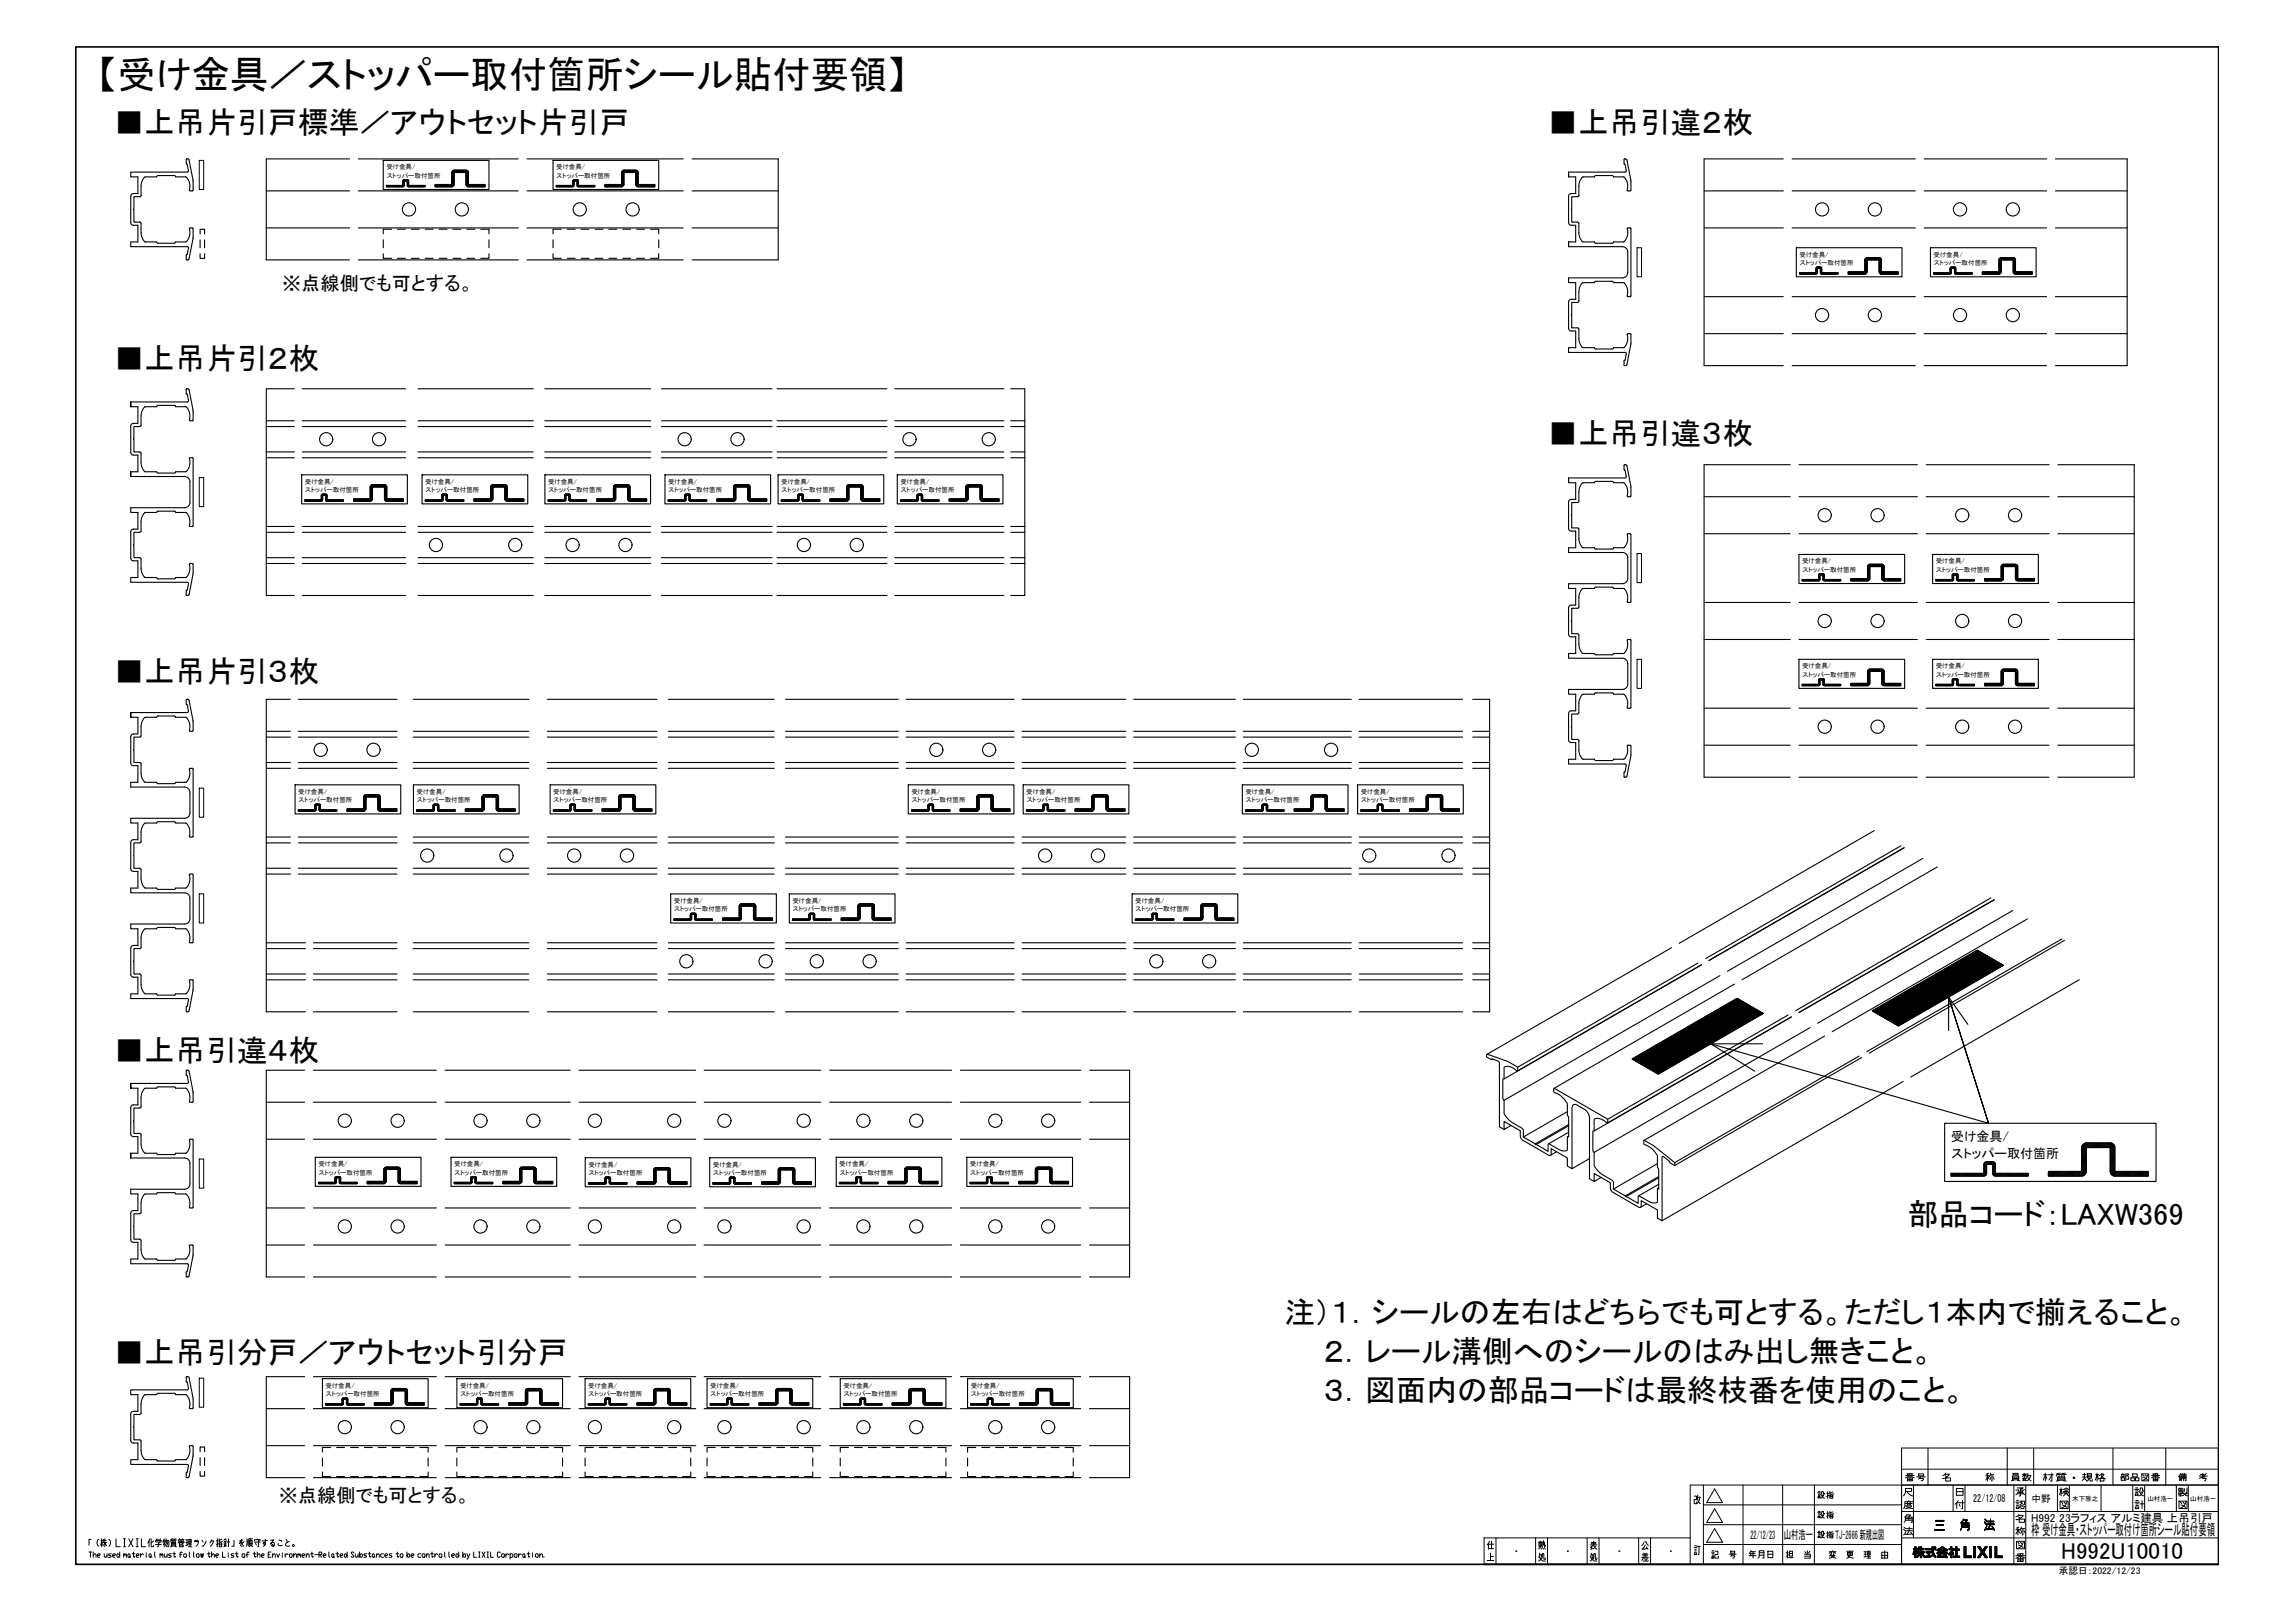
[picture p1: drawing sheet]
<svg xmlns="http://www.w3.org/2000/svg" width="841mm" height="594mm" viewBox="0 0 841 594" stroke-linecap="round" stroke-linejoin="round" font-family="sans-serif">
<defs><g id="words">
<text font-size="14.1" x="35.9" y="32.3">【受け金具／ストッパー取付箇所シール貼付要領】</text>
<g font-size="11.3">
<text x="41.7" y="48.7">■上吊片引戸標準／アウトセット片引戸</text>
<text x="567.1" y="48.7">■上吊引違２枚</text>
<text x="41.7" y="135.3">■上吊片引２枚</text>
<text x="567.1" y="162.6">■上吊引違３枚</text>
<text x="41.7" y="249.9">■上吊片引３枚</text>
<text x="41.7" y="388.6">■上吊引違４枚</text>
<text x="699.2" y="448.8">部品コード：LAXW369</text>
<text x="470.7" y="484.4">注）１．シールの左右はどちらでも可とする。ただし１本内で揃えること。</text>
<text x="41.7" y="499.1">■上吊引分戸／アウトセット引分戸</text>
<text x="485" y="498.7">２．レール溝側へのシールのはみ出し無きこと。</text>
<text x="485" y="513.1">３．図面内の部品コードは最終枝番を使用のこと。</text>
</g>
<text font-size="8.5" x="755.4" y="571">H992U10010</text>
<g font-size="7">
<text x="103.4" y="106.1">※点線側でも可とする。</text>
<text x="102.2" y="550.3">※点線側でも可とする。</text>
</g>
<text font-size="5.6" x="744.3" y="562.3">枠 受け金具・ストッパー取付け箇所シール貼付要領</text>
<g font-size="4.8">
<text x="714.9" y="418">受け金具/</text>
<text x="715.2" y="424.1">ストッパー取付箇所</text>
</g>
<g font-size="4.5">
<text x="641.5" y="563.6">22/12/23</text>
<text x="653.7" y="563.6">山村浩一</text>
<text x="672.6" y="563.8">TJ-2666 新規出図</text>
</g>
<g font-size="4.2">
<text x="723.1" y="550.2">22/12/08</text>
<text x="744.3" y="557.5">H992 23ラフィス アルミ建具 上吊引戸</text>
</g>
<g font-size="3.5">
<text x="744.4" y="550">中野</text>
<text x="754.5" y="576.6">承認日：2022/12/23</text>
</g>
<g font-size="2.4">
<text x="141.6" y="62">受け金具/</text>
<text x="141.7" y="65.1">ストッパー取付箇所</text>
<text x="203.8" y="62">受け金具/</text>
<text x="204" y="65.1">ストッパー取付箇所</text>
<text x="659.4" y="94">受け金具/</text>
<text x="708.6" y="94">受け金具/</text>
<text x="659.6" y="97.1">ストッパー取付箇所</text>
<text x="708.7" y="97.1">ストッパー取付箇所</text>
<text x="111.7" y="177.2">受け金具/</text>
<text x="155.8" y="177.2">受け金具/</text>
<text x="200.8" y="177.2">受け金具/</text>
<text x="244.8" y="177.2">受け金具/</text>
<text x="286.3" y="177.2">受け金具/</text>
<text x="330" y="177.2">受け金具/</text>
<text x="111.8" y="180.2">ストッパー取付箇所</text>
<text x="155.9" y="180.2">ストッパー取付箇所</text>
<text x="201" y="180.2">ストッパー取付箇所</text>
<text x="245" y="180.2">ストッパー取付箇所</text>
<text x="286.4" y="180.2">ストッパー取付箇所</text>
<text x="330.1" y="180.2">ストッパー取付箇所</text>
<text x="660.4" y="206.3">受け金具/</text>
<text x="660.5" y="209.4">ストッパー取付箇所</text>
<text x="709.4" y="206.3">受け金具/</text>
<text x="709.5" y="209.4">ストッパー取付箇所</text>
<text x="660.4" y="244.8">受け金具/</text>
<text x="709.4" y="244.8">受け金具/</text>
<text x="660.5" y="247.8">ストッパー取付箇所</text>
<text x="709.5" y="247.8">ストッパー取付箇所</text>
<text x="109.3" y="290.7">受け金具/</text>
<text x="109.4" y="293.8">ストッパー取付箇所</text>
<text x="152.7" y="290.7">受け金具/</text>
<text x="152.8" y="293.8">ストッパー取付箇所</text>
<text x="202.8" y="290.7">受け金具/</text>
<text x="202.9" y="293.8">ストッパー取付箇所</text>
<text x="334" y="290.7">受け金具/</text>
<text x="334.1" y="293.8">ストッパー取付箇所</text>
<text x="376.1" y="290.7">受け金具/</text>
<text x="376.2" y="293.8">ストッパー取付箇所</text>
<text x="456.4" y="290.7">受け金具/</text>
<text x="456.5" y="293.8">ストッパー取付箇所</text>
<text x="498.7" y="290.7">受け金具/</text>
<text x="498.8" y="293.8">ストッパー取付箇所</text>
<text x="246.9" y="330.7">受け金具/</text>
<text x="247.1" y="333.7">ストッパー取付箇所</text>
<text x="290.4" y="330.7">受け金具/</text>
<text x="290.5" y="333.7">ストッパー取付箇所</text>
<text x="416" y="330.7">受け金具/</text>
<text x="416.1" y="333.7">ストッパー取付箇所</text>
<text x="116.7" y="427.1">受け金具/</text>
<text x="116.8" y="430.2">ストッパー取付箇所</text>
<text x="166.4" y="427.1">受け金具/</text>
<text x="166.6" y="430.2">ストッパー取付箇所</text>
<text x="215.6" y="427.3">受け金具/</text>
<text x="215.7" y="430.3">ストッパー取付箇所</text>
<text x="261.2" y="427.3">受け金具/</text>
<text x="261.4" y="430.3">ストッパー取付箇所</text>
<text x="307.6" y="427.1">受け金具/</text>
<text x="307.7" y="430.2">ストッパー取付箇所</text>
<text x="355.5" y="427.1">受け金具/</text>
<text x="355.6" y="430.2">ストッパー取付箇所</text>
<text x="119.3" y="508.2">受け金具/</text>
<text x="168.6" y="508.2">受け金具/</text>
<text x="215.6" y="508.2">受け金具/</text>
<text x="260.3" y="508.2">受け金具/</text>
<text x="309.1" y="508.2">受け金具/</text>
<text x="355.7" y="508.2">受け金具/</text>
<text x="119.4" y="511.3">ストッパー取付箇所</text>
<text x="168.7" y="511.3">ストッパー取付箇所</text>
<text x="215.7" y="511.3">ストッパー取付箇所</text>
<text x="260.4" y="511.3">ストッパー取付箇所</text>
<text x="309.2" y="511.3">ストッパー取付箇所</text>
<text x="355.9" y="511.3">ストッパー取付箇所</text>
<text x="759.4" y="549.6">木下雅之</text>
<text x="786.9" y="549.6">山村浩一</text>
<text x="802.7" y="549.6">山村浩一</text>
</g>
</g></defs>
<!-- layer: TOS_WA -->
<path d="M27.8 17.2h785.2v555.8h-785.2zM813 530.4v42.6M543.9 573h269.1" fill="none" stroke="#000" stroke-width=".6"/>
<g fill="none" stroke="#000" stroke-width=".37">
<path d="M813 17.2h.1M696.8 538.1h116.2M699 540l.4 .3M699.9 539.8v1.4M700.8 539.7l-2 .2M700.8 540l-.5 .3M703.1 539.8h1.8v.8h-1.8zM706.5 530.4v13.5M712.8 539.9h1.6a2.67 2.67 0 0 1-2.3 1.6M713 539.6l-1.1 .9M728.3 539.8v2.7M728.7 539.6l-.8 .3"/>
<path d="M729.5 539.6l-.5 1.3M735.6 530.4v13.5M737.7 539.7h1.8v.5h-1.8zM741.4 539.7l.2 .3M741.9 539.7v1.2M742.5 539.7l-.2 .3M743.2 539.7l-.5 1.4M745.3 530.4v13.5M749.5 539.6v2.9M751.9 539.6v2.9h-.5M755 539.6l-1.2 .1-.3 .9M756.8 539.6l-1.2 .1-.2 .9"/>
<path d="M763.8 539.6v1.6l-.7 1.1M764.9 539.8h1.6v1.6h-1.6zM768.5 539.6v2.9M770 539.9h1l-.7 1-1.1 .8M770.3 539.6l-1.1 .9M774.3 530.4v13.5M778 539.7v.3M781.5 539.8h1.7v1.1h-1.7zM784.9 539.8h2.5v2.6h-2.5zM789.1 540l.4 .3M789.9 539.8v1.4M790.8 539.7l-1.9 .2"/>
<path d="M790.8 540l-.5 .3M793.7 530.4v13.5M799.2 539.7l-.5 .7v2M799.2 540h2.1M799.9 539.7v.6M800.5 539.7v.6M807.2 539.7v.9M808.5 539.7l-1.1 1-1.5 .8M813 530.4h.1M813 530.4h-116.2v42.6v-29.1h116.2h-193.6v29.1M620.9 548h.8v1.3h-.9l.1 1.4h.8l.1-.7M622.1 548.6a2.47 2.47 0 0 0 1 2.1"/>
<path d="M622.1 548.4h1M622.2 547.5l-.4 1.8M622.9 548.4l-.2 1.3-.9 1M624.2 558.4h72.6M624.2 551.2h72.6M624.2 543.9v29.1M628.3 552.6l2.9 5h-5.8zM628.3 559.8l2.9 5.1h-5.8zM628.3 545.3l2.9 5.1h-5.8zM638.7 543.9v29.1M653.3 543.9v29.1M664.9 543.9v29.1"/>
<path d="M666.1 554.1h1.1M666.1 546.8h1.1M666.3 555.4h.7v.5h-.7zM666.3 548.1h.7v.5h-.7zM666.3 553.6h.6M666.3 555h.6M666.3 554.5h.6M666.3 547.7h.6M666.3 547.2h.6M666.3 546.3h.6M667.4 554.9h.9l-1.1 1.1M667.4 547.6h.9l-1.1 1.2"/>
<path d="M667.6 555.1l.3 .6 .7 .3M667.6 547.8l.3 .6 .7 .4M668.6 554.2l-.3 .4-.1-1h-.6l-.4 1.1M668.6 547l-.3 .3-.1-1h-.6l-.4 1.2M669.4 547h.8M669.4 554.2h.8M669.8 553.6l-.2 2.4M669.8 546.3l-.2 2.5M670.2 554.9l-.8 .5M670.2 547.6l-.8 .5M670.6 553.6l.1 1h1l.1-.3M670.6 554.9h1.1v1.1h-1.1z"/>
<path d="M670.6 546.3l.1 1h1l.1-.3M670.6 547.6h1.1v1.2h-1.1zM670.6 555.4h1.1M670.6 548.2h1.1M671.7 553.8l-1.1 .3M671.7 546.5l-1.1 .3M696.8 553.6h116.2M697.7 559.3l.6 .6M697.8 557.6l.4-.6v-1.4h2.5v2h-.4M698.2 556.2h2.5M698.2 556.8h2.5M698.3 541.3l1.6-.9 1.6 .9"/>
<path d="M698.3 540.4h3.2M698.3 551.6h2.2a2.7 2.7 0 0 1-2.2 .9M698.3 546.3h2.2v-1.1h-2.2v1.2l-.7 1.5M698.3 550.7h2.4M698.3 545.2h2.2M698.5 559.9h2.3M698.5 551.6a3.1 3.1 0 0 0 2.5 .9M698.9 554.9h1.2l-.6 .7v1.2M698.9 554.7l-.9 .9M699 541.3h1.8v1.1h-1.8zM699 541.9h1.8M699 550.2v1h1v-1"/>
<path d="M699 546.3l.3 .7 1.7 .9M699.5 549.6v.4M699.6 559.3v1.4l-.9 1.3M699.9 541.3v1.1M701 550h-2.9v1.6l-.5 .9M701.2 543.9v19.4M702.4 540.9h3.2M703.1 541.7l1.8-.2-.4 .8-.5 .1M703.9 540.9l-.6 .6M709.3 556.9h3M709.3 557h3M709.3 557.1h3"/>
<path d="M709.6 558.6h2.5M709.6 558.4h2.5M709.6 558.7h2.5M709.6 558.5h2.5M711.9 541.5h.3M712.8 540.5l.5 .3M713 541.3h1.8v1.2h-1.8zM715.7 543.9v9.7M716.9 545.2h2.5v2.5h-2.5zM716.9 546.3h2.5M717.1 550.4l-.6 .6M717.4 550.4h2.5"/>
<path d="M717.7 549.6l-.6 .8v2.1M718 551l.3 .8M718.6 557.9l.9-1.3h1.3l-.6 1v1.9M718.9 557.8h2.6v2.6h-.5h.5v-2.6h-2.6v1.8l-.5 .8 .5-.8zM718.9 557.9h2.6v2.6h-.5h.5v-2.6h-2.6v1.8l-.5 .8 .5-.8zM718.9 557.7h2.6v2.6h-.5h.5v-2.6h-2.6v1.8l-.5 .8 .5-.8zM718.9 558.6h2.6M718.9 559.4h2.6M718.9 558.4h2.6M718.9 559.3h2.6M718.9 558.7h2.6M718.9 559.5h2.6"/>
<path d="M718.9 558.5h2.6M718.9 559.2h2.6M719.2 549.6v2.9h-.4M719.5 556.8h1.3l-.6 1M719.5 556.5l-.9 1.3M719.5 556.9h1.3l-.6 1M719.5 556.3l-.9 1.3M720.1 543.9v9.7M727.3 557.5l.6 .8M727.3 557.6l.6 .8M727.3 557.4l.6 .8M727.5 556.5l.6 .9-.6-.8"/>
<path d="M727.5 556.4l.6 .9M727.5 556.3l.6 .9M727.7 540.5h1.3M728.1 558.9l-.2 .7-.6 .8M728.1 559l-.2 .7-.6 .8M728.1 558.7l-.2 .7-.6 .8M728.1 558.8l-.2 .7-.6 .8M728.1 558.3h2.7M728.1 558.4h2.7M728.1 558.2h2.7M728.3 557.3h2.3M728.3 557.1h2.3"/>
<path d="M728.3 557.4h2.3M728.3 557.2h2.3M728.9 541.7l-.6-1.2-.6 1.6M729.4 540.1h1.2M729.4 556.6v1.8l-1 1.8 1-1.8v-1.9v1.8l-1 1.9 1-1.9v-1.8v1.8l-1 1.8 1-1.9v-1.8v1.8l-1 1.8M729.6 540.9l-.4 1M730 540.1l-.1 2.4M730 559.1l.8 1.4M730.4 540.9l.3 1M730.4 559.9l-2.3 .3M730.4 560l-2.3 .3M730.4 559.7l-2.3 .3"/>
<path d="M730.4 559.8l-2.3 .3M737.5 540.6h2.3v1.4h-2.3zM737.5 541.5h2.3M737.5 541h2.3M737.9 542.1l-.9 .3M738 543.9v29.1M738.7 545.8h1l-.4 1.1-.6 .6M738.7 556.6h.3M738.7 550.2h1.2M738.9 552h.9v.5h-.9zM739 551.4h.7M739 550.8h.7"/>
<path d="M739 549.6h.7M739.2 545h2.2l-1 .4v2.5h-.5M739.3 542.1l.9 .3M739.5 559.5v2.7M739.5 547.1h1.9M739.7 555.1h1.7a3 3 0 0 1-2.5 1.5M739.7 555.6l.6 .4M739.7 546.6h1.5M739.9 559.3l-1 .4M739.9 554.7l-.2 .4-1 .5M739.9 556.4h2v1.2h-2zM739.9 546.1h1"/>
<path d="M740.2 549.8h1.7v1.2l-.6 .2M740.3 551.5l-.4 .8M740.4 550.2l.8 .6M740.6 551.4v1.1h.9l.2-.4M740.6 559.9h1.4M740.7 559.3l-.5 1.4M740.9 551.4l.5 .4M740.9 549.8a1.08 1.08 0 0 1-.7 1.4M740.9 545.6a2.15 2.15 0 0 0 1.2 1.9M741.1 540.8l.8-.6 .8 .6M741.1 540.2h1.6M741.1 541.4h1.6"/>
<path d="M741.3 559.9l-.1 2.3M741.7 551.6l.4 .5M741.9 545.6l-.7 .5M741.9 541.1l-.5 .8 1.1 .5M742.4 543.9v29.1M742.4 541.4a1.03 1.03 0 0 1-1.2 1M743.1 540.6a1.98 1.98 0 0 0 1.2 1.8M743.1 540.4h1.2M744.1 540.4l-.3 1.1-1.1 .9M748.9 540.1h1.3M750.1 541.7l-.6-1.6-.8 2M750.6 540.1h1.9"/>
<path d="M751.9 540.1l-1 2M753.8 540h1.6M754 543.9v9.7M754 540.9h2.7v1.3h-2.7zM754 541.3h2.7M754 541.7h2.7M754.6 542.3l-1.1 .2M754.6 540v.7M754.8 545.6h1M754.9 549.8h3v2.7h-3zM755.3 545v2.9M755.4 550.2l.5 .6"/>
<path d="M755.6 540h1.6M755.7 551.2l1.7 .9M755.7 547.1l-.4-1.5-.6 1.9M756.2 545.6l.9-.6 1 .6M756.2 542.3l1 .2M756.3 546.3h1.7v.6h-1.7zM756.4 550.2l.5 .6M756.4 540v.7M756.6 545.8h1.1M757.1 545.8v1.1l-.9 1M757.1 546.9l.6 .6M757.4 550.2a2.54 2.54 0 0 1-2 2.1"/>
<path d="M757.6 547.5l.5 .4M758.3 543.9v9.7M763.1 541h1.5M763.2 540.1h1.3M763.8 541.2l.8 1.1M764.9 540.8h1.6M764.9 540.3h1.6M765.4 541.4a.9 .9 0 0 1-.8 1.1M765.9 541.4l.1 1.1h.6l.2-.6M767.9 540.1h1.2M769 541.7l-.5-1.6-.7 2M769.7 541.5h1.3v1h-1.3z"/>
<path d="M769.9 543.9v9.7M770 540.3l1.5 1.4M777.1 540.9h1.7M777.3 541.3h1.3v.9h-1.3zM777.3 540h1.3M777.5 540.2l.2 .7M778.4 540.2l-.2 .7M779.5 541.7h.6a.93 .93 0 0 0-.7-1.2l.6-.3 .1-.4h-1.1v2.6M780.9 541.3h1.3v1.1h-1.3zM781.6 543.9v9.7M782.3 545.5h1.5M782.3 550.2h1.7"/>
<path d="M782.5 547.2h1v.5h-1zM782.5 552h1.3v.5h-1.3zM782.6 541.3h1.2v1.1h-1.2zM782.6 546.6h.8M782.6 546.1h.8M782.6 545h.8M782.7 551.4h.9M782.7 550.8h.9M782.7 549.6h.9M784 546.5h1.3l-1 1.2-.5 .2M784.2 550.8h1.5M784.3 546.7l.4 .8 1 .4"/>
<path d="M785 549.6v2.9M785.3 540.2l.4 .5M785.5 541.1l1.5 .9M785.7 545.8l-.1 .3h-.3l-.1-1.1h-.9l-.1 1-.4 .3M785.9 543.9v9.7M786.1 540.2l.5 .5M787 540.2a2.34 2.34 0 0 1-1.7 2M788.5 541.3l1.4-.9 1.5 .9M788.5 540.4h2.9M789.1 541.3h1.7v1.1h-1.7zM789.1 541.9h1.7M789.9 541.3v1.1"/>
<path d="M797.5 543.9v9.7M798.3 545.8h1.9M798.3 547h3.4M798.5 549.8h2.9v2.7h-2.9zM798.5 546.7v-.6h1.5v.6h-.2M798.5 545.3l-.2 .3M798.6 545l-.1 .3h1.5M798.7 540.4l-.4 .5M799 550.2l.5 .6M799 547.3v.6M799.2 551.2l1.8 .9M799.2 545v1.7"/>
<path d="M799.4 542.4v-1.7h1.7v1.7h-.3M799.4 541.6h1.7M799.4 541.2h1.7M799.7 547l-1.4 .5M800 550.2l.5 .6M800 546.7v.3M800.2 547l1.5 .9M800.2 547.7l-1.7 .2M800.2 540.7v1.7M800.5 545.2v1.1M801 550.2a2.54 2.54 0 0 1-2 2.1M801.2 547.2l-.5 .2"/>
<path d="M801.3 540.6h-2.1l-.2 1.6M801.4 545v1.7h-.2M801.9 543.9v9.7M805.9 540.6h3M806.4 540h1.4M807 540.9v.6h1.5l-.2 .7-.5 .2M808 540.9l-1 .2M32.6 568.4h1M33.1 568.4v2M33.4 563.8h-.8v2.1M34.2 569.7l.7-.6 .3 .3v1M34.2 568.4v2"/>
<path d="M35.7 569.7h.8l.2-.3-.2-.3h-.5l-.3 .3 .3 1h.5M36.2 563.8a1.55 1.55 0 0 0 0 2.5M37 564.2h.5M37.3 563.6v2.9M37.5 565.7l-.2-1.5-.4 1.9M37.7 566.1l.7-1.1 .7 1.1M37.7 565h1.4M37.9 564.2h1M38 563.8l-.3 1M38.2 569.1v1l.2 .3 .8-.7M38.4 563.6v2.9M39.2 569.1v1.3"/>
<path d="M39.9 563.8a1.55 1.55 0 0 1 0 2.5M40.8 569.1h-.8l-.3 .3 1.1 .7-.3 .3h-.8M41.3 569.7h.8l.2-.3-.2-.3h-.6l-.2 .3 .2 1h.6M42.5 563.6v2.9h1.6M43.1 569.1l.8 .6-.5 .7-.6-.3zM43.9 568.4v2M45.2 563.6h.8M45.2 566.5h.8M45.3 569.4l.3-.3 .2 .6M45.3 569.1v1.3M45.6 563.6v2.9M45.8 569.4l.3-.3 .3 .3v1"/>
<path d="M47.1 569.1l.5 .3-.2 1-.5-.3zM47.2 563.6l1.5 2.9M47.6 570.1l.3 .3M48.4 569.1h1M48.7 563.6l-1.5 2.9M48.9 568.4v1.7l.3 .3 .2-.3M49.9 563.6h.8M49.9 566.5h.8M50 569.7h.7l.3-.3-.3-.3h-.5l-.2 .3v.7l.2 .3h.5M50.3 563.6v2.9M51.5 569.1v1.3M51.8 563.6v2.9h1.6"/>
<path d="M52.5 569.4l-.5-.3-.5 .6M53.6 568.8v.3M53.6 569.4v1M54.6 564.4v2.1M54.9 569.1l.5 .3-.3 1-.5-.3zM54.9 563.6l-.8 1.6M55.4 563.6v2.7l.8 .2 .1-.6M55.4 570.1l.2 .3M56.3 564.4l-.9 .8M56.7 568.4v1.7l.2 .3M56.9 564.8l.2-.6h2l-.1 .6M56.9 565.7h2.2"/>
<path d="M57.2 564.8h1.6l-.8 .5v1.2h-.3M57.2 563.7l.4 .4M57.8 563.7l.2 .4M58.6 569.4l.3-.3 .3 .6M58.6 569.1v1.3M58.8 563.6l-.4 .6M59.2 569.4l.2-.3 .3 .3v1M59.8 564v.4h.7M59.8 564.4l-.1 .6M60.2 563.6v2.9M60.2 569.1v1l.2 .3 .8-.7M60.4 565.2l-.6 .5"/>
<path d="M60.8 564.2h1.1v1.9l-.5 .4M60.9 563.6l-.4 1.4M61.1 564.2l-.1 1-.5 .9M61.2 569.1v1.3M61.5 564.2v.8l-.6 1.5M62.7 564.1h.9M62.8 569.1h-.8l-.3 .3 1.1 .7-.3 .3h-.8M62.8 565h1.6v1.2h-1.6zM62.8 565.4h1.6M62.8 565.8h1.6M63.1 566.3l-.6 .2M63.1 564.1v.7"/>
<path d="M63.3 569.1h1M63.4 563.6l-.7 .2-.2 .9M63.8 564.1h.9M63.8 568.4v1.7l.3 .3 .2-.3M64.1 566.3l.6 .2M64.2 564.1v.7M64.4 563.6l-.6 .2-.2 .9M65.3 565.2l.2-.5h2l-.2 .5M65.6 563.9h.8M65.8 565h1.2v.5h-1.2zM65.8 565.9h1.4v.6h-1.4zM65.8 563.6l-.5 .7"/>
<path d="M65.8 565.5v.4M65.8 569.4h.7M65.9 563.9l.2 .5M66.4 564.4v.3M66.7 563.9h.8M66.8 568.8l-.3-.4-.5 .4v1.6M66.9 563.6l-.5 .7M67 563.9l.2 .5M67.6 569.1h.5l.2 .3-.2 1h-.5l-.3-.3zM68.1 565h.8M68.1 564h.8M68.5 564v2"/>
<path d="M68.9 565.8l-.8 .3M69 566.5h1.3M69.1 565.8h1.1M69.2 563.8h.9v1.4h-.9zM69.2 564.5h.9M69.4 568.4v1.7l.2 .3M69.6 563.8v2.7M70.9 568.4v1.7l.3 .3M71.2 564.6h1.5a1.85 1.85 0 0 1-.9 1.7M71.3 564.2h1.3M72.2 569.1h.5l.3 .3-.3 1h-.5l-.2-.3zM73.5 569.1l.3 1.3 .2-1.3 .3 1.3 .2-1.3"/>
<path d="M74 564.2l.4 .6M75.5 564.4l-.9 1.7-.6 .2M76 569.1h1M76.5 568.4v1.7l.3 .3 .2-.3M76.9 565.2l.5-.8h.9l-.6 1.3-.6 .6M77.5 569.7l.8-.6 .3 .3v1M77.5 564l-.1 .4M77.5 568.4v2M79.1 569.7h.8l.2-.3-.2-.3h-.5l-.3 .3v.7l.3 .3h.5M79.3 564.4h.7M79.6 563.6l-.1 2.9M80 565.2l-.7 .5"/>
<path d="M80.3 563.6l.1 1.2h.9l.1-.3M80.3 565.2h1v1.3h-1zM80.3 565.8h1M81.3 563.8l-1 .4M81.6 568.4v2h1M82 564.2l.5-.6 .5 .6M82 565.2h1M82.2 565.5l.2 .8M82.2 564.6h.6M82.5 564.6v1.7M82.8 565.5l-.2 .6M83 566.1l-1 .4"/>
<path d="M83.1 564.8h1.1M83.6 568.8v.3M83.6 569.4v1M83.7 563.6v2.9M85.7 569.1h-.8l-.2 .3 1 .7-.3 .3h-.7M85.8 564.2v2.1h-.8M86.2 569.1h1.1M86.7 568.4v1.7l.3 .3 .3-.3M88.5 563.8l-.7 1.5 .9-.5 .1 .9M89 569.1h.5l.2 .3-.2 1h-.5l-.3-.3zM89 564l-1.2 .4M89.5 564.6l-1.3 1.1 .2 .6 .9-.2"/>
<path d="M90.2 569.4h.8M90.5 563.6l-.1 2.7M90.8 564v1.8M91.2 563.6v2.7M91.3 568.8l-.3-.4-.5 .4v1.6M91.3 563.6h1.3M91.5 564.2h.9v1.7h-.9zM91.5 565.3h.9M91.5 564.8h.9M91.8 565.9l-.5 .6M91.9 563.6l-.2 .6M92.1 565.9l.5 .6"/>
<path d="M92.7 569.1h1.1M93.2 564.4l.1-.5h2.1l-.2 .5M93.2 564.8h2.2M93.2 568.4v1.7l.3 .3 .3-.3M93.7 565.3l.3 .6M94.3 569.7l.7-.6 .3 .3v1M94.3 563.6v.3M94.3 568.4v2M94.7 564.2v2.3h-.3M95.8 569.7h.8l.3-.3-.3-.3h-.5l-.3 .3v.7l.3 .3h.5M97.2 563.8v1.5l-.1 .2-.7-.2 .2-.3h.5l.1 .7-.8 .6M98 564.2l-2 .2"/>
<path d="M98.3 569.4h.5M99.2 564.2l1.1-.2-1.2 1.5 .8-.5h.4l.3 .3-.3 1h-.6l-.2-.4 .5-.2 .2 .6M99.3 568.4h-1v2h1M99.9 569.7l.7-.6 .3 .3v1M99.9 569.1v1.3M101.4 569.1l.5 1.3 .5-1.3M102 565.3l-.1 .4 .4 .4 1.1-.2M102.2 564l1.1 .4-.2 .2M103.5 568.8v.3M103.5 569.4v1M104.5 569.1v1.3M105 563.8l.3 1.2"/>
<path d="M105.5 569.4l-.5-.3-.5 .6M106 564.6a1.52 1.52 0 0 0-1.4 1.3l.5 .4 1.1-.2M106.3 569.1h.5l.3 .3-.3 1h-.5l-.3-.3zM107.6 569.7l.8-.6 .2 .3v1M107.6 569.1v1.3M109.1 569.4l.3-.3 .3 .6M109.1 569.1v1.3M109.7 569.4l.2-.3 .3 .3v1M110.7 569.7h.8l.2-.3-.2-.3h-.5l-.3 .3 .3 1h.5M112.2 569.7l.8-.6 .3 .3v1M112.2 569.1v1.3M113.8 569.1h1"/>
<path d="M114.3 568.4v1.7l.3 .3 .2-.3M115.3 569.4h1.1M116.9 569.4h.8l.2-.3-.2-.7h-.8v2M117.1 569.4l.8 1M118.4 569.7h.8l.3-.3-.3-.3h-.5l-.3 .3 .3 1h.5M120.5 568.4v1.7l.3 .3M121.8 569.1l.5 .3-.2 1-.6-.3zM122.3 570.1l.3 .3M123.1 569.1h1M123.6 568.4v1.7l.3 .3 .2-.3M124.6 569.7h.8l.3-.3-.3-.3h-.5l-.3 .3 .3 1h.5M126.4 569.1l.8 .6-.5 .7-.5-.3z"/>
<path d="M127.2 568.4v2M129.7 568.8l-.3-.4h-.5l-.2 .4 1 1.3-.3 .3h-.5l-.2-.3M130.2 569.1v1l.3 .3 .7-.7M131.2 569.1v1.3M131.8 568.4v2M132.3 569.1l.5 .3-.3 1-.7-.7zM134.3 569.1h-.7l-.3 .3 1 .7-.2 .3h-.8M134.9 569.1h1M135.4 568.4v1.7l.2 .3 .3-.3M136.7 569.1l.5 .3-.3 1-.5-.3zM137.2 570.1l.2 .3M138 569.7l.7-.6 .3 .3v1"/>
<path d="M138 569.1v1.3M140.5 569.1h-.7l-.3 .3 .3 1h.7M141.1 569.7h.7l.3-.3-.3-.3h-.5l-.2 .3 .2 1h.5M143.6 569.1h-.7l-.3 .3 1 .7-.2 .3h-.8M145.1 569.1h1M145.6 568.4v1.7l.3 .3 .2-.3M146.9 569.1h.5l.3 .3-.3 1h-.5l-.3-.3zM149.1 568.4v2M149.6 569.1l.5 .3-.2 1-.8-.7zM150.7 569.7h.7l.3-.3-.3-.3h-.5l-.2 .3v.7l.2 .3h.5M154.2 569.1h-.8l-.3 .3 .3 1h.8M155 569.1h.5l.2 .3-.2 1h-.5l-.3-.3z"/>
<path d="M156.2 569.7l.8-.6 .3 .3v1M156.2 569.1v1.3M157.8 569.1h1M158.3 568.4v1.7l.3 .3 .2-.3M159.3 569.1v1.3M160.4 569.4l-.5-.3-.6 .6M161.1 569.1h.6l.2 .3-.2 1h-.6l-.2-.3zM163 568.4v1.7l.2 .3M164.5 568.4v1.7l.3 .3M165.5 569.7h.8l.3-.3-.3-.3h-.5l-.3 .3 .3 1h.5M167.3 569.1l.8 .6-.5 .7-.5-.3zM168.1 568.4v2"/>
<path d="M169.6 568.4v2M170.1 569.1l.5 .3-.3 1-.7-.7zM171.1 569.1l.5 1.3M172.1 569.1l-.7 1.9h-.3M173.6 568.4v2h1M175.4 568.4h.5M175.4 570.4h.5M175.7 568.4v2M176.7 568.4l1 2M177.7 568.4l-1 2M178.5 568.4h.5M178.5 570.4h.5"/>
<path d="M178.8 568.4v2M179.8 568.4v2h1M183.3 568.8l-.3-.4h-.5l-.2 .4v1.3l.2 .3h.5l.3-.3M184.1 569.1h.5l.3 .3-.3 1h-.5l-.3-.3zM185.4 569.1v1.3M186.4 569.4l-.5-.3-.5 .6M186.9 569.4l.3-.3h.5l.3 .3-.3 1h-.8M186.9 569.1v1.9M188.7 569.1h.5l.3 .3-.3 1h-.5l-.2-.3zM190 569.1v1.3M191 569.4l-.5-.3-.5 .6M191.8 569.1l.5 .3-.2 1-.5-.3z"/>
<path d="M192.3 570.1l.3 .3M193.1 569.1h1M193.6 568.4v1.7l.3 .3 .2-.3M195.2 568.8v.3M195.2 569.4v1M196.5 569.1h.5l.2 .3-.2 1h-.5l-.3-.3zM197.8 569.7l.7-.6 .3 .3v1M197.8 569.1v1.3M199.3 570.1v.3M545 571.6h2.4M545.4 565.3l-.4 .5M545.7 565.6h1.7"/>
<path d="M545.8 567.2h1.5M545.9 564.5l-.5 .8v2.1M546.2 570.1h1.1M546.2 568.8v2.8M546.6 564.5v2.7M548.2 563.3v9.7M555.5 568.1h.1M562.7 563.3v9.7M563.9 566h1M564 564.7h1M564.1 570.2l.5 1 .8 .6h.9M564.2 569.4h.7l-.5 2-.5 .4"/>
<path d="M564.2 568.8l-.3 1.6M564.2 566.8l-.3 .6M564.3 565.1l-.4 .6M564.4 565.7v.8M564.5 564.5v.6h-.6h1.2M564.6 566.8l.3 .6M564.7 565.1v.5h.4v-.2M564.9 566.4l-1 .2M565.1 564.9h.9l.1 1.5 .2-.5M565.3 565.4l.4 .5M565.3 566.8l.3 .6M565.6 564.3v.8l-.5 1.3"/>
<path d="M566 566.8l.3 .6M566.3 570.6v.4h-.5v-2h-.6l-.1 1.7-.3 .5M567.1 563.3v9.7M574.4 568.1h.1M581.6 563.3v9.7M582.8 566.8l.5-.3v.8M582.8 565.8h2.4M582.9 570.2l.6 1 .8 .6h.9M583.1 569.4h.7l-.5 2-.5 .4M583.1 568.8l-.3 1.6M583.1 564.9h1.8M583.1 565.4h1.8"/>
<path d="M584 566l.7 1.1 .5 .3M584 564.5v1.3l-.7 .7M584.2 567.1l-1.3 .3M584.9 566.3l-.6 .3M585.2 570.6v.4h-.6v-2h-.5l-.1 1.7-.4 .5M586 563.3v9.7M593.2 568.1h.1M600.5 563.3v9.7M601.6 570.4h2.5M601.8 569.2h2.1M602 569.8h1.7M602.2 571.8h1.9"/>
<path d="M602.3 570.4l-.7 1.2M602.3 565l-.7 1M602.3 568.8l.4 .4M602.5 571h1.4M602.7 564.7h.5l.9 1.3M602.9 565.8l-1.1 1.6 1.8-.3M602.9 569.2v1.2M603.2 571v.8M603.3 566.6l.6 .8M603.4 568.8l-.4 .4M604.9 563.3v9.7M612.1 568.1h.1"/>
<path d="M619.4 563.3h-75.5v9.7M620.8 566.8h1M621 568.7h.7v.6h-.7zM621 568.1h.6M621 567.4h.6M621 566.1h.6M621.8 566.3h1.3M622.6 566.3v3h-.3M624.2 565.7h72.6M627.2 568.5h1.1M627.3 570.1h.8v.6h-.8zM627.4 569.6h.6"/>
<path d="M627.4 569.1h.6M627.4 568h.6M628.5 568.2h1v1.1h-1.1l.1 1.4h1.1l.1-.7M633.7 569.2h2.5M634.2 570l1.5-.2-.3 .8-.4 .1M634.2 568.2h1.5v.7h-1.5zM634.9 569.2l-.5 .6M641 569.8h2.5M641.5 568.3l-.5 .8M641.7 568l-.2 .3h1.8M642.4 568.3v2.4M643.1 569.1h-1.6v.7"/>
<path d="M644.2 570.7l.3-.2 .2-.7v-1.8h1.7v2.7h-.5M644.7 569.6h1.7M644.7 568.7h1.7M647.9 568.2h1.8v2.3h-1.8zM647.9 569.3h1.8M654.6 568.7h.8M655 568l-.1 2.7M655.4 569.4l-.8 .6M655.4 570.5h1.7M655.8 568.2h1.1v1.8h-1.1zM655.8 569h1.1M661.2 569.2h2.2v1.5h-2.2"/>
<path d="M661.2 570h2.2M661.4 568.3l.5 .6M662.3 568v1.2M663.2 568.1l-.5 .7M666.1 561.3h1.1M666.3 562.7h.7v.4h-.7zM666.3 562.2h.6M666.3 561.8h.6M666.3 560.9h.6M667.4 562.2h.9l-1.1 1.1M667.6 562.3l.3 .7 .7 .3M668.6 561.5l-.3 .3-.1-.9h-.6l-.4 1.1"/>
<path d="M669.4 561.5h.8M669.8 560.9l-.2 2.4M670.2 562.2l-.8 .4M670.4 568.3h2.4M670.6 560.9l.1 .9h1l.1-.2M670.6 562.2h1.1v1.1h-1.1zM670.6 562.7h1.1M670.7 568.5l-.3 .4M671.1 569.8l1.7 .9M671.1 569.7h1.4l-2.1 1M671.2 568.3l-.5 1.1M671.2 569.4l-.8 .5"/>
<path d="M671.6 568v.3M671.7 561l-1.1 .3M672 568.3l-.2 1.1M672.3 568.5l.4 .4M676.7 568.2h2.5M677.1 568.7h1.7v1h-1.7zM677.1 569.2h1.7M677.3 569.8l.5 .5 1.4 .4M678 568.2v1.5l-.7 .8-.6 .2M683.1 569.3h.9M683.1 568.3h.9M683.6 568.3v1.9"/>
<path d="M684 570.1l-.9 .2M684.1 570.7h1.4M684.2 570h1.2M684.3 568.2h1v1.3h-1zM684.3 568.8h1M684.8 568.2v2.5M689.6 568.5h2.1v2.2h-2.1zM689.6 569.7h2.1M690.7 568v2.7M696.8 563.3h116.2M697.6 560.1l.6 .6M698.3 561.1l-.7 1.1"/>
<path d="M698.3 560.7h2.7M700.2 561.2l.8 1M700.6 561.8l-2.3 .2M701.1 568.8v.6M701.2 567.2v.5M701.2 568.6v.7M701.3 567.2v.5M701.3 568.5v.7M701.4 567.2v.5M701.4 568.3v.8M701.5 567.2v.5M701.5 568.1v.9"/>
<path d="M701.6 567.2v.5M701.6 567.9v1M701.6 567.2v1.6M701.7 566.6h.5v.6h.4v.5h-.4l.3 .6v.7l-.3-.4v1.9h-.5v-1.8l-.7 .8v-.6l.6-1.2h-.4v-.5h.5zM701.7 566.6v3.9M701.9 566.6v3.9M702 566.6v3.9M702.1 566.6v3.9M702.2 567.2v.5M702.2 567.9v.7M702.3 567.2v.5M702.3 568v.7"/>
<path d="M702.4 567.2v.5M702.4 568.1v.7M702.5 567.2v.5M702.5 568.3v.7M702.7 569.8v.6M702.7 567.5v.6M702.7 568.3v.4M702.7 569.7v.6M702.8 568.3v.4M702.9 567.1l-.1 1M702.9 569.4l-.1 .8M703 566.6h.4v.5h.3v-.5h.5v.5h.9v.5h-.9v.7h1v.4h-.6l.6 1.1v.6l-1-1.4v1.5h-.5v-1.5l-1.1 1.4v-.6l.7-1.1h-.6v-.4h1v-.7h-.5l-.5 .6z"/>
<path d="M703 566.6v1.3M703 568.3v.4M703 569.3v.8M703.1 566.6v1.2M703.1 568.3v.4M703.1 569.1v.9M703.2 566.6v1.1M703.2 568.3v.4M703.2 569v.9M703.2 566.6v1M703.2 568.3v1.5M703.3 566.6v1"/>
<path d="M703.3 568.3v1.3M703.4 566.6v.4M703.4 567.1v.5M703.4 568.3v1.2M703.5 567.1v.5M703.5 568.3v1.1M703.6 567.1v.5M703.6 568.3v.9M703.7 567.1v.5M703.7 568.3v.7M703.8 566.6v3.9M703.9 566.6v3.9"/>
<path d="M704.1 566.6v3.9M704.2 566.6v3.9M704.3 567.1v.5M704.3 568.3v.8M704.3 568.3v1M704.4 567.1v.5M704.4 568.3v1.2M704.5 567.1v.5M704.5 568.3v1.3M704.6 567.1v.5M704.6 568.3v1.4M704.7 567.1v.5"/>
<path d="M704.7 568.3v.4M704.7 568.9v1M704.8 567.1v.5M704.8 568.3v.4M704.8 569.1v.9M704.9 567.1v.5M704.9 568.3v.4M704.9 569.3v.8M704.9 569.4v.8M705 567.1v.5M705 568.3v.4M705 569.6l.1 .7"/>
<path d="M705.2 568.3v.4M705.2 569.8v.6M705.7 567.1h2.3v-.5h.5v.5h.9v.5h-.9l.2 1.2 .7 1.2v.5l-1-1-.4-1.9h-2.3zM705.7 567.1v.5M705.7 570v.4M705.8 567.1v.5M705.8 570v.4M705.8 568.3h2v.4h-.7v1.1l1-.2v.4l-2.4 .4v-.4l.9-.1v-1.2h-.8zM705.9 567.1v.5M705.9 568.3v.4M705.9 570v.4M706 567.1v.5"/>
<path d="M706 568.3v.4M706 569.9v.5M706.1 567.1v.5M706.1 568.3v.4M706.1 569.9v.5M706.2 567.1v.5M706.2 568.3v.4M706.3 569.9l-.1 .5M706.4 567.1v.5M706.4 568.3v.4M706.4 569.9v.5M706.5 567.1v.5"/>
<path d="M706.5 568.3v.4M706.5 569.9v.5M706.6 567.1v.5M706.6 568.3v.4M706.6 569.9v.5M706.6 568.3v2.1M706.7 567.1v.5M706.7 568.3v2M706.8 567.1v.5M706.8 568.3v2M706.9 567.1v.5M706.9 568.3v2"/>
<path d="M707 567.1v.5M707 568.3v2M707.1 567.1v.5M707.1 568.3v2M707.1 568.3v.4M707.1 569.8v.5M707.2 567.1v.5M707.2 568.3v.4M707.2 569.8v.5M707.3 567.1v.5M707.3 568.3v.4M707.3 569.8v.4"/>
<path d="M707.4 567.1v.5M707.4 568.3v.4M707.5 569.7l-.1 .5M707.6 567.1v.5M707.6 568.3v.4M707.6 569.7v.5M707.7 567.1v.5M707.7 568.3v.4M707.7 569.7v.5M707.7 569.7v.4M707.8 567.1v.5M707.8 568.3v.4"/>
<path d="M707.8 569.6v.5M707.9 567.1v.5M707.9 569.6v.5M708 566.6v1.5M708 569.6v.5M708.1 566.6v2M708.2 566.6v2.4M708.2 566.6v2.6M708.3 566.6v2.8M708.4 566.6v3M708.5 567.1v.5M708.5 567.9l.1 1.9"/>
<path d="M708.7 567.1v.5M708.7 568.8v1.1M708.8 566.6h.6v.4h-.6zM708.8 566.6v.4M708.8 567.1v.5M708.8 569.1v.9M708.8 569.2v.9M708.9 566.6v.4M708.9 567.1v.5M708.9 569.4v.8M709 566.6v.4M709 567.1v.5"/>
<path d="M709 569.5v.8M709 560.4h3.6M709 560.5h3.6M709 560.2h3.6M709 560.3h3.6M709.1 566.6v.4M709.1 567.1v.5M709.1 569.6v.7M709.2 566.6v.4M709.2 567.1v.5M709.2 569.7v.7M709.3 566.6v.4"/>
<path d="M709.3 567.1v.5M709.3 569.8v.7M709.3 569.9v.6M709.9 567.5l1.6-.9h.6l1.6 .9v.5l-3.3 .2v-.3l-.5 .1zM709.9 568.6h3.8v.5h-2.4l-.4 .9 1.7-.2-.2-.5h.6l.7 1.2h-.6l-.2-.3-2.9 .2v-.4h.3l.4-.9h-.8zM709.9 567.5v.5M709.9 568.6v.5M710 567.5v.5M710 568.6v.5M710 570v.4M710.1 567.5v.5M710.1 568.6v.5"/>
<path d="M710.1 570v.4M710.2 567.4v.5M710.2 568.6v.5M710.2 570v.4M710.3 567.4v.5M710.3 568.6v.5M710.3 570v.4M710.4 567.4v.5M710.4 568.6v.5M710.4 569.8v.6M710.5 567.3v.9M710.5 568.6v.5"/>
<path d="M710.5 569.6v.8M710.5 569.4v1M710.6 567.2v1M710.6 568.6v.5M710.6 569.2v1.2M710.7 567.8l1.1-.8 1.1 .8zM710.7 568.6v1.8M710.8 567.1l-.1 1.1M710.9 567.1v1.1M710.9 568.6v1.8M711 567v.6M711 567.8v.4"/>
<path d="M711 568.6v1.2M711 570v.4M711 568.6v1M711.1 566.9v.6M711.1 567.8v.4M711.1 568.6v.8M711.1 570v.4M711.2 566.8v.7M711.2 567.8v.4M711.2 568.6v.6M711.2 570v.4M711.3 566.8v.6"/>
<path d="M711.3 567.8v.4M711.3 568.6v.5M711.3 570v.4M711.4 566.7v.7M711.4 567.8v.4M711.4 568.6v.5M711.4 570v.4M711.5 566.6v.7M711.5 567.8v.4M711.5 568.6v.5M711.5 570v.4M711.6 566.6v.6"/>
<path d="M711.6 567.8v.4M711.6 568.6v.5M711.6 570v.4M711.7 566.6v.5M711.7 567.8v.4M711.7 568.6v.5M711.7 570v.4M711.8 566.6l.1 .5M711.8 567.8v.4M711.8 568.6v.5M711.9 570l-.1 .4M712 566.6v.6"/>
<path d="M712 567.8v.4M712 568.6v.5M712 570v.4M712.1 566.6v.7M712.1 567.8v.4M712.1 568.6v.5M712.1 569.9v.5M712.1 566.6v.8M712.2 566.7v.7M712.2 567.8v.4M712.2 568.6v.5M712.2 569.9v.5"/>
<path d="M712.3 566.8v.7M712.3 567.8v.4M712.3 568.6v.5M712.3 569.9v.5M712.4 566.9v.6M712.4 567.8v.4M712.4 568.6v.5M712.4 569.9v.5M712.5 567v.6M712.5 567.8v.4M712.5 568.6v.5M712.5 569.3v.1"/>
<path d="M712.5 569.9v.5M712.6 567v.6M712.6 567.8v.4M712.6 568.6v.5M712.6 569.3v.3M712.6 569.8v.5M712.7 567.1v.6M712.7 567.8v.4M712.7 568.6v.5M712.7 569.3v.4M712.7 569.8v.5M712.7 567.1v1.1"/>
<path d="M712.7 569.3v1M712.8 567.2v1M712.8 568.6v.5M712.8 569.3v1M712.9 567.2v1M712.9 568.6v.5M712.9 569.3l.1 1M713.1 567.3v.9M713.1 568.6v.5M713.1 569.4v1.1M713.2 567.3v.6M713.2 568.6v.5"/>
<path d="M713.2 569.6v.9M713.2 567.4v.5M713.2 569.7v.8M713.3 567.4v.5M713.3 568.6v.5M713.3 569.9v.6M713.4 567.5v.4M713.4 568.6v.5M713.4 570v.5M713.5 567.5v.5M713.5 568.6v.5M713.5 570.2v.3"/>
<path d="M713.6 567.5v.5M713.6 568.6v.5M713.6 570.3v.2M713.7 567.5v.5M713.7 568.6v.5M713.7 570.5h.1M714.2 569v.5M714.3 567.1v.5M714.3 569v.5M714.4 567.1v.5M714.4 568.9v.6M714.4 568.8v.6"/>
<path d="M714.5 567.1v.5M714.5 568.8v.6M714.6 567.1v.5M714.6 568.7v.6M714.7 567.1v.5M714.7 568.6v.6M714.8 567.1v.5M714.8 568.5v.7M714.8 566.6h.5v.5h.5l-.4 1.4 .5 .4v.6l-.6-.5v1.5h-.5v-1.3l-.6 .3v-.5l1.1-1.4h-1v-.5h.5zM714.9 566.6v1M714.9 568.4v2.1M714.9 568.3v2.2"/>
<path d="M715 566.6v1M715 568.2v2.3M715.1 566.6v1M715.1 568v2.5M715.2 566.6v1M715.2 567.8v2.7M715.3 566.6v3.9M715.5 567.1v2M715.5 567.1v1.2M715.5 568.5v.6M715.6 567.1v1M715.6 568.6v.6"/>
<path d="M715.7 567.1v.8M715.7 568.7v.6M715.8 567.1v.5M715.8 568.8v.5M715.8 570v.4M715.9 568.8v.6M715.9 570v.4M716 570v.4M716 567.4v.4M716.1 567.4v.4M716.1 570v.4M716.2 567.4v.4"/>
<path d="M716.2 570v.4M716.3 567.4v.4M716.3 570v.4M716.4 567.4v.4M716.4 570v.4M716.6 567.4v.4M716.6 570v.4M716.7 566.6h.5v.8h.8v.4h-.8v2.2h1v.4h-2.4v-.4h.9v-2.2h-.7v-.4h.7zM716.7 566.6v3.8M716.8 566.6v3.8M716.9 566.6v3.8M717 566.6v3.8"/>
<path d="M717.1 566.6v3.8M717.2 567.4v.4M717.2 570v.4M717.3 567.4v.4M717.3 570v.4M717.4 567.4v.4M717.4 570v.4M717.5 567.4v.4M717.5 570v.4M717.7 567.4v.4M717.7 570v.4M717.8 567.4v.4"/>
<path d="M717.8 570v.4M717.9 567.4v.4M717.9 570v.4M718 567.4v.4M718 570v.4M718.1 570v.4M718.4 560.2l.5-.8v-1.8h2.6v2.6h-.5M719.8 566.5h.7v3.4h2v.6h-2.7zM719.8 566.5v4M719.9 566.5v4M720 566.5v4M720.1 566.5v4"/>
<path d="M720.2 566.5v4M720.3 566.5v4M720.4 566.5v4M720.5 569.9v.6M720.6 569.9v.6M720.7 569.9v.6M720.8 569.9v.6M721 569.9v.6M721.1 569.9v.6M721.2 569.9v.6M721.3 569.9v.6M721.4 569.9v.6"/>
<path d="M721.5 569.9v.6M721.6 569.9v.6M721.7 569.9v.6M721.8 569.9v.6M721.9 569.9v.6M722 569.9v.6M722.1 569.9v.6M722.2 569.9v.6M722.3 569.9v.6M722.4 569.9v.6M722.5 569.9v.6M723.3 566.5h.7v4h-.7z"/>
<path d="M723.3 566.5v4M723.4 566.5v4M723.5 566.5v4M723.6 566.5v4M723.7 566.5v4M723.8 566.5v4M723.9 566.5v4M724.8 570.4v.1M724.8 566.5h.8l.9 1.4 1-1.4h.8l-1.4 1.9 1.5 2.1h-.9l-1-1.5-1 1.5h-.8l1.4-2.1zM724.9 566.5v.1M724.9 570.3v.2M724.9 566.5v.2"/>
<path d="M724.9 570.2v.3M725 566.5v.3M725 570v.5M725.1 566.5v.5M725.1 569.9v.6M725.2 566.5v.6M725.2 569.8v.7M725.3 566.5v.7M725.3 569.7v.8M725.4 566.5v1M725.4 569.4v1.1M725.5 566.5v1.1"/>
<path d="M725.5 569.3v1.2M725.6 566.5v1.2M725.6 569.2v1.1M725.7 566.6v1.2M725.7 569.1v1.1M725.8 566.8v1.2M725.8 568.9v1.2M725.9 566.9v1.2M725.9 568.8v1.2M726 567v1.2M726 568.7v1.1M726 567.2v1.1"/>
<path d="M726 568.6v1.1M726.1 567.3v2.3M726.2 567.4v2M726.3 567.5v1.8M726.4 567.7v1.5M726.5 567.8v1.3M726.6 567.8v1.4M726.7 567.7v1.6M726.8 567.5v1.9M726.9 567.4v2.2M727 567.3v2.4M727.1 567.2v1.1"/>
<path d="M727.1 568.6v1.2M727.1 567v1.2M727.1 568.7v1.2M727.2 566.9v1.1M727.2 568.8v1.3M727.3 566.8v1.1M727.3 569v1.2M727.4 566.6v1.2M727.4 569.1v1.2M727.5 566.5v1.2M727.5 569.2v1.3M727.6 569.3v1.2"/>
<path d="M727.6 566.5v1M727.7 566.5v.8M727.7 569.6v.9M727.8 566.5v.7M727.8 569.7v.8M727.9 566.5v.5M727.9 569.8v.7M728 566.5v.4M728 570v.5M728.1 566.5v.3M728.1 570.1v.4M728.2 566.5v.2"/>
<path d="M728.2 570.2v.3M728.2 566.5v.1M728.2 570.3v.2M728.3 570.5h.1M729.1 566.5h.7v4h-.7zM729.2 566.5v4M729.3 566.5v4M729.4 566.5v4M729.5 566.5v4M729.6 566.5v4M729.7 566.5v4M729.8 566.5v4"/>
<path d="M730.8 560.2l-.8-1.2 .8 1.4M731.1 566.5h.7v3.4h2v.6h-2.7zM731.1 566.5v4M731.2 566.5v4M731.3 566.5v4M731.4 566.5v4M731.5 566.5v4M731.6 566.5v4M731.7 566.5v4M731.8 569.9v.6M731.9 569.9v.6M732 569.9v.6"/>
<path d="M732.1 569.9v.6M732.3 569.9v.6M732.4 569.9v.6M732.5 569.9v.6M732.6 569.9v.6M732.7 569.9v.6M732.8 569.9v.6M732.9 569.9v.6M733 569.9v.6M733.1 569.9v.6M733.2 569.9v.6M733.4 569.9v.6"/>
<path d="M733.5 569.9v.6M733.6 569.9v.6M733.7 569.9v.6M738.7 570.7l1.7-.9 1.7 .9M738.7 569.8h3.4M738.7 560.3h1.5M739 564.5h2.9v2.7h-2.9zM739.5 570.7h1.9v1.2h-1.9zM739.5 564.9l.4 .6M739.5 569.3l.4 .4M739.5 571.4h1.9M739.7 565.9l1.7 1"/>
<path d="M740.1 561.4l-.6-1.1-.8 1.5M740.4 564.9l.5 .6M740.4 569.1v1.5M740.4 570.7v1.2M740.9 560.7l-.4 .9M741.4 569l-2.2 .2M741.4 564.9a2.56 2.56 0 0 1-1.9 2.2M741.4 569.3l-.5 .4M741.7 560.7l.4 .9"/>
<circle cx="760" cy="541.2" r=".29"/>
<circle cx="107.5" cy="566.1" r=".36"/>
</g>
<!-- layer: TOS_S1 -->
<g fill="none" stroke="#000" stroke-width=".4">
<path d="M128.1 58.2h-30.5v37h30.5M131.3 58.2h58.6M140.4 58.7h38.8v10.7h-38.8zM193.1 58.2h57.3M202.7 58.7h38.7v10.7h-38.7zM253.6 58.2h31.6v37h-31.6M653.5 58.2h-29v75.7h29M656.7 58.2h45.2M705.1 58.2h44.9M753.2 58.2h26.3v75.7h-26.3M47.9 63h20.9l.3-.5-.5-2.4-.4-.2 .1-1.5 .7-.1 1.8 8-.1 3.5h-1.2a4.9 4.9 0 0 0-1.5-5h-3.6l-.5-.5h-6l-.5 .5h-4.1a3.9 3.9 0 0 0-1.6 3.4l-.1 3.6-.4 .2h-2.1v4.5l-.2 .2 .2 .2v4.4h2.1l.4 .3 .1 3.6a4 4 0 0 0 1.6 3.4h4.1l.5 .5h6l.5-.5h3.6a4.7 4.7 0 0 0 1.5-5h1.2l.1 3.5-1.5 7.7-.3 .3-.6 .1-.1-1.8 .3-.1 .5-2.4-.3-.5-20.9-.1v-1.7h2.6v-6.1h-1.6a.97 .97 0 0 1-1-1v-9.6a.97 .97 0 0 1 1-1h1.6v-6.1h-2.6zM97.6 69.9h30.5"/>
<path d="M131.3 69.9h58.6M141.6 67.9h.1M141.8 67.9l-.2 .2M142 67.9l-.4 .4M142.1 67.9l-.5 .5M142.3 67.9l-.5 .5M142.5 67.9l-.5 .5M142.6 67.9l-.5 .5M142.8 67.9l-.5 .5M143 67.9l-.5 .5M143.2 67.9l-.6 .5M143.3 67.9l-.5 .5"/>
<path d="M143.5 67.9l-.5 .5M143.7 67.9l-.5 .5M143.8 67.9l-.5 .5M144 67.9l-.5 .5M144.2 67.9l-.5 .5M144.4 67.9l-.6 .5M144.5 67.9l-.5 .5M144.7 67.9l-.5 .5M144.9 67.9l-.6 .5M145 67.9l-.5 .5M145.2 67.9l-.5 .5M145.4 67.9l-.5 .5"/>
<path d="M145.6 67.9l-.6 .5M145.7 67.9l-.5 .5M145.9 67.9l-.5 .5M146.1 67.9l-.6 .5M146.2 67.9l-.5 .5M146.4 67.9l-.5 .5M146.6 67.9l-.5 .5M146.8 67.9l-.6 .5M146.9 67.9l-.5 .5M147.1 67.9l-.5 .5M147.3 67.9l-.6 .5M147.4 67.9l-.5 .5"/>
<path d="M148 65.8l-.4 .4M148.1 68.1l-.3 .3M148.1 66.5l-.5 .5M148.1 66.7l-.5 .5M148.1 66.9l-.5 .5M148.1 67l-.5 .5M148.1 67.2l-.5 .5M148.1 67.4l-1 1M148.1 67.5l-.8 .9M148.1 67.7l-.7 .7M148.1 67.9l-.5 .5M148.2 65.8l-.6 .6"/>
<path d="M148.4 65.8l-.8 .7M148.5 65.8l-.9 .9M148.7 65.8l-1.1 1.1M148.9 65.8l-.5 .5M149.1 65.8l-.6 .5M149.2 65.8l-.5 .5M149.4 65.8l-.5 .5M149.5 65.8l-.4 .5M149.6 65.9l-.4 .4M149.7 66l-.5 .5M149.7 66.1l-.5 .5M149.8 66.3l-.6 .5"/>
<path d="M149.8 66.4l-.6 .6M149.8 66.6l-.6 .5M149.8 66.8l-.6 .5M149.8 67l-.6 .5M149.8 67.1l-.6 .5M149.8 67.3l-.6 .5M149.8 67.5l-.6 .5M149.8 67.6l-.5 .5M149.8 67.8l-.5 .4M149.8 67.9l-.4 .4M150 67.9l-.5 .5M150.2 67.9l-.5 .5"/>
<path d="M150.3 67.9l-.5 .5M150.5 67.9l-.5 .5M150.7 67.9l-.5 .5M150.9 67.9l-.6 .5M151 67.9l-.5 .5M151.2 67.9l-.5 .5M151.4 67.9l-.5 .5M151.5 67.9l-.5 .5M151.7 67.9l-.5 .5M151.9 67.9l-.5 .5M152.1 67.9l-.6 .5M152.2 67.9l-.5 .5"/>
<path d="M152.4 67.9l-.5 .5M152.6 67.9l-.5 .5M152.7 67.9l-.5 .5M152.9 67.9l-.5 .5M153.1 67.9l-.5 .5M153.3 67.9l-.6 .5M153.4 67.9l-.5 .5M153.6 67.9l-.5 .5M153.8 67.9l-.6 .5M153.9 67.9l-.5 .5M154.1 67.9l-.5 .5M154.3 67.9l-.5 .5"/>
<path d="M154.5 67.9l-.6 .5M154.6 67.9l-.5 .5M154.8 67.9l-.5 .5M155 67.9l-.6 .5M155.1 67.9l-.5 .5M155.3 67.9l-.5 .5M155.5 67.9l-.5 .5M155.7 67.9l-.6 .5M155.8 68l-.5 .4M155.8 68.1l-.3 .3M155.8 68.3l-.2 .1M159.6 67.6l-.2 .1"/>
<path d="M159.8 67.6l-.4 .3M159.9 67.6l-.5 .4M160.1 67.6l-.7 .6M160.3 67.6l-.9 .8M160.5 67.6l-.9 .8M160.6 67.6l-.8 .8M160.8 67.6l-.9 .8M161 67.6l-.9 .8M161.1 67.6l-.8 .8M161.3 67.6l-.9 .8M161.5 67.6l-.9 .8M161.7 67.6l-.9 .8"/>
<path d="M161.8 67.6l-.8 .8M162 67.6l-.9 .8M162.2 67.6l-.9 .8M162.3 67.6l-.8 .8M162.5 67.6l-.9 .8M162.7 67.6l-.9 .8M162.9 67.6l-.9 .8M163 67.6l-.9 .8M163.2 67.6l-.9 .8M163.4 67.6l-.9 .8M163.5 67.6l-.8 .8M163.7 67.6l-.9 .8"/>
<path d="M163.9 67.6l-.9 .8M164 67.6l-.8 .8M164.2 67.6l-.8 .8M164.4 67.6l-.9 .8M164.6 67.6l-.9 .8M164.7 67.6l-.8 .8M164.9 67.6l-.9 .8M165.1 67.6l-.9 .8M165.2 67.6l-.8 .8M165.4 67.6l-.9 .8M166.2 62.4l-.6 .5M166.4 62.3l-.9 .8"/>
<path d="M166.4 67.8l-.6 .6M166.4 67.6l-.8 .8M166.4 63.3l-.9 .9M166.4 63.5l-.9 .9M166.4 63.6l-.9 .9M166.4 63.8l-.9 .9M166.4 64l-.9 .9M166.4 64.2l-.9 .8M166.4 64.3l-.9 .9M166.4 64.5l-.9 .9M166.4 64.7l-.9 .8M166.4 64.8l-.9 .9"/>
<path d="M166.4 65l-.9 .9M166.4 65.2l-.9 .9M166.4 65.4l-.9 .8M166.4 65.5l-.9 .9M166.4 65.7l-.9 .9M166.4 65.9l-.9 .8M166.4 66l-.9 .9M166.4 66.2l-.9 .9M166.4 66.4l-.9 .9M166.4 66.6l-.9 .8M166.4 66.7l-1.7 1.7M166.4 66.9l-1.5 1.5"/>
<path d="M166.4 67.1l-1.3 1.3M166.4 67.2l-1.2 1.2M166.4 67.4l-1 1M166.5 62.3l-1 1M166.7 62.3l-1.2 1.2M166.9 62.3l-1.4 1.4M167.1 62.3l-1.6 1.5M167.2 62.3l-1.7 1.7M167.4 62.3l-.9 .9M167.6 62.3l-.9 .9M167.7 62.3l-.8 .9M167.9 62.3l-.9 .9"/>
<path d="M168.1 62.3l-.9 .9M168.3 62.3l-.9 .9M168.4 62.3l-.8 .9M168.6 62.3l-.9 .9M168.8 62.3l-.9 .9M168.9 62.3l-.8 .9M169.1 62.3l-.9 .9M169.3 62.3l-.9 .9M169.5 62.3l-.9 .9M169.6 62.3l-.9 .9M169.8 62.3l-.9 .9M170 62.3l-.9 .9"/>
<path d="M170.1 62.3l-.8 .9M170.3 62.3l-.9 .9M170.5 62.3l-.9 .9M170.6 62.3l-.8 .9M170.8 62.3l-.9 .9M171 62.3l-.9 .9M171.1 62.4l-.8 .8M171.2 62.4l-.7 .8M171.3 62.5l-.7 .7M171.4 62.6l-.6 .6M171.5 62.7l-.7 .7M171.5 62.8l-.7 .8"/>
<path d="M171.6 62.9l-.8 .8M171.6 63.1l-.8 .8M171.6 63.2l-.8 .9M171.6 63.4l-.8 .9M171.6 63.6l-.8 .8M171.6 63.7l-.8 .9M171.6 63.9l-.8 .9M171.6 64.1l-.8 .8M171.6 64.2l-.8 .9M171.6 64.4l-.8 .9M171.6 64.6l-.8 .9M171.6 64.8l-.8 .8"/>
<path d="M171.6 64.9l-.8 .9M171.6 65.1l-.8 .9M171.6 65.3l-.8 .8M171.6 65.4l-.8 .9M171.6 65.6l-.8 .9M171.6 65.8l-.8 .9M171.6 65.9l-.8 .9M171.6 66.1l-.8 .9M171.6 66.3l-.8 .9M171.6 66.5l-.8 .8M171.6 66.6l-.8 .9M171.6 66.8l-.8 .9"/>
<path d="M171.6 67l-.8 .8M171.6 67.1l-.7 .8M171.6 67.3l-.7 .7M171.6 67.5l-.6 .6M171.8 67.6l-.7 .6M171.9 67.6l-.7 .7M172.1 67.6l-.8 .8M172.3 67.6l-.9 .8M172.4 67.6l-.8 .8M172.6 67.6l-.9 .8M172.8 67.6l-.9 .8M172.9 67.6l-.8 .8"/>
<path d="M173.1 67.6l-.8 .8M173.3 67.6l-.9 .8M173.5 67.6l-.9 .8M173.6 67.6l-.8 .8M173.8 67.6l-.9 .8M174 67.6l-.9 .8M174.2 67.6l-.9 .8M174.3 67.6l-.9 .8M174.5 67.6l-.9 .8M174.7 67.6l-.9 .8M174.8 67.6l-.8 .8M175 67.6l-.9 .8"/>
<path d="M175.2 67.6l-.9 .8M175.3 67.6l-.8 .8M175.5 67.6l-.9 .8M175.7 67.6l-.9 .8M175.9 67.6l-.9 .8M176 67.6l-.8 .8M176.2 67.6l-.9 .8M176.4 67.6l-.9 .8M176.5 67.6l-.8 .8M176.7 67.6l-.9 .8M176.9 67.6l-.9 .8M177.1 67.6l-.9 .8"/>
<path d="M177.2 67.6l-.8 .8M177.4 67.6l-.9 .8M177.6 67.6l-.9 .8M177.7 67.6l-.8 .8M177.7 67.7l-.7 .7M177.7 67.9l-.5 .5M177.7 68.1l-.3 .3M177.7 68.2l-.1 .2M177.7 68.4h.1M193.1 69.9h57.3M203.8 67.9h.1M204 67.9l-.2 .2"/>
<path d="M204.2 67.9l-.4 .4M204.4 67.9l-.6 .5M204.5 67.9l-.5 .5M204.7 67.9l-.5 .5M204.9 67.9l-.6 .5M205 67.9l-.5 .5M205.2 67.9l-.5 .5M205.4 67.9l-.5 .5M205.6 67.9l-.6 .5M205.7 67.9l-.5 .5M205.9 67.9l-.5 .5M206.1 67.9l-.6 .5"/>
<path d="M206.2 67.9l-.5 .5M206.4 67.9l-.5 .5M206.6 67.9l-.5 .5M206.8 67.9l-.6 .5M206.9 67.9l-.5 .5M207.1 67.9l-.5 .5M207.3 67.9l-.6 .5M207.4 67.9l-.5 .5M207.6 67.9l-.5 .5M207.8 67.9l-.5 .5M207.9 67.9l-.5 .5M208.1 67.9l-.5 .5"/>
<path d="M208.3 67.9l-.5 .5M208.5 67.9l-.6 .5M208.6 67.9l-.5 .5M208.8 67.9l-.5 .5M209 67.9l-.5 .5M209.1 67.9l-.5 .5M209.3 67.9l-.5 .5M209.5 67.9l-.5 .5M209.7 67.9l-.6 .5M210.2 65.8l-.3 .4M210.3 68.1l-.3 .3M210.4 66.5l-.6 .5"/>
<path d="M210.4 66.7l-.6 .5M210.4 66.9l-.6 .5M210.4 67l-.6 .5M210.4 67.2l-.6 .5M210.4 67.4l-1.1 1M210.4 67.5l-.9 .9M210.4 67.7l-.7 .7M210.4 67.9l-.6 .5M210.4 65.8l-.6 .6M210.6 65.8l-.8 .7M210.8 65.8l-1 .9M210.9 65.8l-1.1 1.1"/>
<path d="M211.1 65.8l-.5 .5M211.3 65.8l-.5 .5M211.5 65.8l-.6 .5M211.6 65.8l-.5 .5M211.7 65.8l-.4 .5M211.8 65.9l-.4 .4M211.9 66l-.4 .5M212 66.1l-.5 .5M212 66.3l-.5 .5M212 66.4l-.5 .6M212 66.6l-.5 .5M212 66.8l-.5 .5"/>
<path d="M212 67l-.5 .5M212 67.1l-.5 .5M212 67.3l-.5 .5M212 67.5l-.5 .5M212 67.6l-.5 .5M212 67.8l-.4 .4M212.1 67.9l-.5 .4M212.2 67.9l-.4 .5M212.4 67.9l-.5 .5M212.6 67.9l-.6 .5M212.7 67.9l-.5 .5M212.9 67.9l-.5 .5"/>
<path d="M213.1 67.9l-.5 .5M213.3 67.9l-.6 .5M213.4 67.9l-.5 .5M213.6 67.9l-.5 .5M213.8 67.9l-.6 .5M213.9 67.9l-.5 .5M214.1 67.9l-.5 .5M214.3 67.9l-.5 .5M214.5 67.9l-.6 .5M214.6 67.9l-.5 .5M214.8 67.9l-.5 .5M215 67.9l-.6 .5"/>
<path d="M215.1 67.9l-.5 .5M215.3 67.9l-.5 .5M215.5 67.9l-.5 .5M215.7 67.9l-.6 .5M215.8 67.9l-.5 .5M216 67.9l-.5 .5M216.2 67.9l-.6 .5M216.3 67.9l-.5 .5M216.5 67.9l-.5 .5M216.7 67.9l-.5 .5M216.8 67.9l-.5 .5M217 67.9l-.5 .5"/>
<path d="M217.2 67.9l-.5 .5M217.4 67.9l-.6 .5M217.5 67.9l-.5 .5M217.7 67.9l-.5 .5M217.9 67.9l-.5 .5M218 68l-.5 .4M218 68.1l-.3 .3M218 68.3l-.1 .1M221.8 67.6l-.1 .1M222 67.6l-.3 .3M222.2 67.6l-.5 .4M222.3 67.6l-.6 .6"/>
<path d="M222.5 67.6l-.8 .8M222.7 67.6l-.9 .8M222.8 67.6l-.8 .8M223 67.6l-.9 .8M223.2 67.6l-.9 .8M223.4 67.6l-.9 .8M223.5 67.6l-.8 .8M223.7 67.6l-.9 .8M223.9 67.6l-.9 .8M224 67.6l-.8 .8M224.2 67.6l-.9 .8M224.4 67.6l-.9 .8"/>
<path d="M224.6 67.6l-.9 .8M224.7 67.6l-.8 .8M224.9 67.6l-.9 .8M225.1 67.6l-.9 .8M225.2 67.6l-.8 .8M225.4 67.6l-.9 .8M225.6 67.6l-.9 .8M225.8 67.6l-.9 .8M225.9 67.6l-.8 .8M226.1 67.6l-.9 .8M226.3 67.6l-.9 .8M226.4 67.6l-.8 .8"/>
<path d="M226.6 67.6l-.9 .8M226.8 67.6l-.9 .8M227 67.6l-.9 .8M227.1 67.6l-.8 .8M227.3 67.6l-.9 .8M227.5 67.6l-.9 .8M227.6 67.6l-.8 .8M228.4 62.4l-.6 .5M228.6 62.3l-.8 .8M228.6 67.8l-.6 .6M228.6 67.6l-.8 .8M228.6 63.3l-.8 .9"/>
<path d="M228.6 63.5l-.8 .9M228.6 63.6l-.8 .9M228.6 63.8l-.8 .9M228.6 64l-.8 .9M228.6 64.2l-.8 .8M228.6 64.3l-.8 .9M228.6 64.5l-.8 .9M228.6 64.7l-.8 .8M228.6 64.8l-.8 .9M228.6 65l-.8 .9M228.6 65.2l-.8 .9M228.6 65.4l-.8 .8"/>
<path d="M228.6 65.5l-.8 .9M228.6 65.7l-.8 .9M228.6 65.9l-.8 .8M228.6 66l-.8 .9M228.6 66.2l-.8 .9M228.6 66.4l-.8 .9M228.6 66.6l-.8 .8M228.6 66.7l-1.7 1.7M228.6 66.9l-1.5 1.5M228.6 67.1l-1.3 1.3M228.6 67.2l-1.1 1.2M228.6 67.4l-1 1"/>
<path d="M228.8 62.3l-1 1M228.9 62.3l-1.1 1.2M229.1 62.3l-1.3 1.4M229.3 62.3l-1.5 1.5M229.4 62.3l-1.6 1.7M229.6 62.3l-.9 .9M229.8 62.3l-.9 .9M230 62.3l-.9 .9M230.1 62.3l-.8 .9M230.3 62.3l-.9 .9M230.5 62.3l-.9 .9M230.6 62.3l-.8 .9"/>
<path d="M230.8 62.3l-.9 .9M231 62.3l-.9 .9M231.2 62.3l-.9 .9M231.3 62.3l-.8 .9M231.5 62.3l-.9 .9M231.7 62.3l-.9 .9M231.8 62.3l-.8 .9M232 62.3l-.9 .9M232.2 62.3l-.9 .9M232.4 62.3l-.9 .9M232.5 62.3l-.8 .9M232.7 62.3l-.9 .9"/>
<path d="M232.9 62.3l-.9 .9M233 62.3l-.8 .9M233.2 62.3l-.9 .9M233.3 62.4l-.8 .8M233.4 62.4l-.7 .8M233.5 62.5l-.6 .7M233.6 62.6l-.6 .6M233.7 62.7l-.7 .7M233.8 62.8l-.8 .8M233.8 62.9l-.8 .8M233.9 63.1l-.9 .8M233.9 63.2l-.9 .9"/>
<path d="M233.9 63.4l-.9 .9M233.9 63.6l-.9 .8M233.9 63.7l-.9 .9M233.9 63.9l-.9 .9M233.9 64.1l-.9 .8M233.9 64.2l-.9 .9M233.9 64.4l-.9 .9M233.9 64.6l-.9 .9M233.9 64.8l-.9 .8M233.9 64.9l-.9 .9M233.9 65.1l-.9 .9M233.9 65.3l-.9 .8"/>
<path d="M233.9 65.4l-.9 .9M233.9 65.6l-.9 .9M233.9 65.8l-.9 .9M233.9 65.9l-.9 .9M233.9 66.1l-.9 .9M233.9 66.3l-.9 .9M233.9 66.5l-.9 .8M233.9 66.6l-.9 .9M233.9 66.8l-.9 .9M233.9 67l-.9 .8M233.9 67.1l-.8 .8M233.9 67.3l-.8 .7"/>
<path d="M233.9 67.5l-.7 .6M234 67.6l-.7 .6M234.1 67.6l-.7 .7M234.3 67.6l-.8 .8M234.5 67.6l-.9 .8M234.7 67.6l-.9 .8M234.8 67.6l-.8 .8M235 67.6l-.9 .8M235.2 67.6l-.9 .8M235.3 67.6l-.8 .8M235.5 67.6l-.9 .8M235.7 67.6l-.9 .8"/>
<path d="M235.9 67.6l-.9 .8M236 67.6l-.8 .8M236.2 67.6l-.9 .8M236.4 67.6l-.9 .8M236.5 67.6l-.8 .8M236.7 67.6l-.9 .8M236.9 67.6l-.9 .8M237.1 67.6l-.9 .8M237.2 67.6l-.8 .8M237.4 67.6l-.9 .8M237.6 67.6l-.9 .8M237.7 67.6l-.8 .8"/>
<path d="M237.9 67.6l-.9 .8M238.1 67.6l-.9 .8M238.2 67.6l-.8 .8M238.4 67.6l-.9 .8M238.6 67.6l-.9 .8M238.8 67.6l-.9 .8M238.9 67.6l-.8 .8M239.1 67.6l-.9 .8M239.3 67.6l-.9 .8M239.4 67.6l-.8 .8M239.6 67.6l-.8 .8M239.8 67.6l-.9 .8"/>
<path d="M240 67.6l-.9 .8M240 67.7l-.7 .7M240 67.9l-.6 .5M240 68.1l-.4 .3M240 68.2l-.2 .2M240 68.4h-.1M253.6 69.9h31.6M574.8 64.8v-1.8v1.8h2.6v6.1h-1.6a.97 .97 0 0 0-1 1v9.6a.97 .97 0 0 0 1 1h1.6v6.1h-2.6M574.8 63h20.9l.3-.5-.5-2.4-.3-.2-.1-1.5 .8-.1 1.7 7.8 .1 3.5-.3 .3M578.6 68.2v3.4M578.6 68.2a3.9 3.9 0 0 1 1.6-3.4h4.1l.5-.5h6l.5 .5h3.6a4.7 4.7 0 0 1 1.5 5l1 .1M578.6 71.6l-.5 .4h-2.1l-.2 4.7 .2 4.6h2.1l.5 .5"/>
<path d="M624.5 69.9h29M656.7 69.9h45.2M705.1 69.9h44.9M753.2 69.9h26.3M73.3 92.9v1.7h1.7v-1.7M73.3 85.7v-1.7h1.7v1.7M73.3 87.9v2.9M75 87.9v2.9M97.6 83.5h30.5M131.3 95.2h58.6M131.3 83.5h58.6M140.4 92.9v1.7h3.1"/>
<path d="M140.4 87.8v2.9M143.5 84h-3.1v1.6M145.7 94.6h2.9M145.7 84h2.9M150.7 94.6h2.9M150.7 84h2.9M155.8 94.6h2.9M155.8 84h2.9M160.9 94.6h2.9M160.9 84h2.9M166 94.6h2.9M166 84h2.9"/>
<path d="M171.1 94.6h2.9M171.1 84h2.9M176.2 84h3v1.6M179.2 92.9v1.7h-3M179.2 87.8v2.9M193.1 95.2h57.3M193.1 83.5h57.3M202.7 92.9v1.7h3M202.7 87.8v2.9M205.7 84h-3v1.6M207.9 94.6h2.9M207.9 84h2.9"/>
<path d="M213 94.6h2.9M213 84h2.9M218 94.6h2.9M218 84h2.9M223.1 94.6h2.9M223.1 84h2.9M228.2 94.6h2.9M228.2 84h2.9M233.3 94.6h2.9M233.3 84h2.9M238.4 84h3v1.6M241.4 92.9v1.7h-3"/>
<path d="M241.4 87.8v2.9M253.6 83.5h31.6M574.8 90.3h19.8l1.3 .6 .6 1.4v7.5l-.3 1-.7 .7-.9 .3h-19.8v1.7h2.6v6.1h-1.6a.97 .97 0 0 0-1 1v9.7a.97 .97 0 0 0 1 .9h1.6v6.1h-2.6v1.8h20.9l.3 .6-.5 2.3-.3 .2 .1 1.7h.6l.3-.4 1.4-7.3 .1-3.7-.3-.3M574.8 88.6v1.7v-1.7M578.6 81.8v3.4M597.4 83.5l-1 .1a4.9 4.9 0 0 1-1.5 5h-3.6l-.5 .5h-6l-.5-.5h-4.1a3.9 3.9 0 0 1-1.6-3.4M597.4 83.5l.3 .3v24.6l-.3 .2M624.5 83.5h29M656.7 83.5h45.2M658.3 90.7h38.7v10.7h-38.7zM659.4 99.9h.1M659.6 99.9l-.2 .2"/>
<path d="M659.8 99.9l-.4 .3M660 99.9l-.6 .5M660.1 99.9l-.5 .5M660.3 99.9l-.5 .5M660.5 99.9l-.5 .5M660.7 99.9l-.6 .5M660.8 99.9l-.5 .5M661 99.9l-.5 .5M661.2 99.9l-.6 .5M661.3 99.9l-.5 .5M661.5 99.9l-.5 .5M661.7 99.9l-.5 .5"/>
<path d="M661.8 99.9l-.5 .5M662 99.9l-.5 .5M662.2 99.9l-.5 .5M662.4 99.9l-.6 .5M662.5 99.9l-.5 .5M662.7 99.9l-.5 .5M662.9 99.9l-.6 .5M663 99.9l-.5 .5M663.2 99.9l-.5 .5M663.4 99.9l-.5 .5M663.6 99.9l-.6 .5M663.7 99.9l-.5 .5"/>
<path d="M663.9 99.9l-.5 .5M664.1 99.9l-.5 .5M664.2 99.9l-.5 .5M664.4 99.9l-.5 .5M664.6 99.9l-.5 .5M664.8 99.9l-.6 .5M664.9 99.9l-.5 .5M665.1 99.9l-.5 .5M665.3 99.9l-.6 .5M665.4 99.9l-.5 .5M665.8 97.8l-.3 .4M666 98.3l-.5 .6"/>
<path d="M666 98.5l-.5 .5M666 98.7l-.5 .5M666 98.8l-.5 .6M666 99l-.5 .5M666 99.2l-.5 .5M666 99.4l-.5 .5M666 99.5l-.9 .9M666 99.7l-.7 .7M666 99.9l-.6 .5M666 97.8l-.5 .5M666.2 97.8l-.7 .7M666.4 97.8l-.9 .9"/>
<path d="M666.6 97.8l-.6 .5M666.7 97.8l-.5 .5M666.9 97.8l-.5 .5M667.1 97.8l-.6 .5M667.2 97.8l-.5 .5M667.3 97.8l-.4 .5M667.4 97.9l-.3 .4M667.5 98l-.4 .4M667.6 98.1l-.5 .5M667.6 98.3l-.5 .5M667.6 98.4l-.5 .6M667.6 98.6l-.5 .5"/>
<path d="M667.6 98.8l-.5 .5M667.6 98.9l-.5 .6M667.6 99.1l-.5 .5M667.6 99.3l-.5 .5M667.6 99.5l-.5 .5M667.6 99.6l-.5 .5M667.6 99.8l-.4 .4M667.7 99.9l-.4 .4M667.8 99.9l-.4 .5M668 99.9l-.5 .5M668.2 99.9l-.5 .5M668.3 99.9l-.5 .5"/>
<path d="M668.5 99.9l-.5 .5M668.7 99.9l-.5 .5M668.9 99.9l-.6 .5M669 99.9l-.5 .5M669.2 99.9l-.5 .5M669.4 99.9l-.5 .5M669.6 99.9l-.6 .5M669.7 99.9l-.5 .5M669.9 99.9l-.5 .5M670.1 99.9l-.6 .5M670.2 99.9l-.5 .5M670.4 99.9l-.5 .5"/>
<path d="M670.6 99.9l-.5 .5M670.7 99.9l-.5 .5M670.9 99.9l-.5 .5M671.1 99.9l-.5 .5M671.3 99.9l-.6 .5M671.4 99.9l-.5 .5M671.6 99.9l-.5 .5M671.8 99.9l-.6 .5M671.9 99.9l-.5 .5M672.1 99.9l-.5 .5M672.3 99.9l-.5 .5M672.5 99.9l-.6 .5"/>
<path d="M672.6 99.9l-.5 .5M672.8 99.9l-.5 .5M673 99.9l-.5 .5M673.1 99.9l-.5 .5M673.3 99.9l-.5 .5M673.5 99.9l-.5 .5M673.6 100l-.5 .4M677.4 99.5l-.1 .2M677.6 99.5l-.3 .4M677.8 99.5l-.5 .5M677.9 99.5l-.6 .7M678.1 99.5l-.8 .9"/>
<path d="M678.3 99.5l-.9 .9M678.5 99.5l-.9 .9M678.6 99.5l-.8 .9M678.8 99.5l-.9 .9M679 99.5l-.9 .9M679.1 99.5l-.8 .9M679.3 99.5l-.9 .9M679.5 99.5l-.9 .9M679.7 99.5l-.9 .9M679.8 99.5l-.8 .9M680 99.5l-.9 .9M680.2 99.5l-.9 .9"/>
<path d="M680.3 99.5l-.8 .9M680.5 99.5l-.9 .9M680.7 99.5l-.9 .9M680.9 99.5l-.9 .9M681 99.5l-.8 .9M681.2 99.5l-.9 .9M681.4 99.5l-.9 .9M681.5 99.5l-.8 .9M681.7 99.6l-.9 .8M681.7 99.5v.1M681.9 99.5l-.9 .9M682 99.5l-.8 .9"/>
<path d="M682.2 99.5l-.8 .9M682.4 99.5l-.9 .9M682.6 99.5l-.9 .9M682.7 99.5l-.8 .9M682.9 99.5l-.9 .9M683.1 99.5l-.9 .9M683.3 99.5l-.9 .9M684 94.4l-.6 .5M684.2 94.3l-.8 .8M684.2 99.8l-.6 .6M684.2 95.3l-.8 .9M684.2 95.5l-.8 .8"/>
<path d="M684.2 95.6l-.8 .9M684.2 95.8l-.8 .9M684.2 96l-.8 .9M684.2 96.2l-.8 .8M684.2 96.3l-.8 .9M684.2 96.5l-.8 .9M684.2 96.7l-.8 .8M684.2 96.8l-.8 .9M684.2 97l-.8 .9M684.2 97.2l-.8 .9M684.2 97.3l-.8 .9M684.2 97.5l-.8 .9"/>
<path d="M684.2 97.7l-.8 .9M684.2 97.9l-.8 .8M684.2 98l-.8 .9M684.2 98.2l-.8 .9M684.2 98.4l-.8 .8M684.2 98.6l-.8 .8M684.2 98.7l-1.7 1.7M684.2 98.9l-1.5 1.5M684.2 99.1l-1.3 1.3M684.2 99.2l-1.1 1.2M684.2 99.4l-1 1M684.2 99.6l-.8 .8"/>
<path d="M684.4 94.3l-1 1M684.5 94.3l-1.1 1.2M684.7 94.3l-1.3 1.4M684.9 94.3l-1.5 1.5M685.1 94.3l-1.7 1.7M685.2 94.3l-.8 .9M685.4 94.3l-.9 .9M685.6 94.3l-.9 .9M685.7 94.3l-.8 .9M685.9 94.3l-.9 .9M686.1 94.3l-.9 .9M686.3 94.3l-.9 .9"/>
<path d="M686.4 94.3l-.8 .9M686.6 94.3l-.9 .9M686.8 94.3l-.9 .9M686.9 94.3l-.8 .9M687.1 94.3l-.9 .9M687.3 94.3l-.9 .9M687.5 94.3l-.9 .9M687.6 94.3l-.9 .9M687.8 94.3l-.9 .9M688 94.3l-.9 .9M688.1 94.3l-.8 .9M688.3 94.3l-.9 .9"/>
<path d="M688.5 94.3l-.9 .9M688.6 94.3l-.8 .9M688.8 94.3l-.8 .9M688.9 94.4l-.8 .8M689 94.4l-.7 .8M689.1 94.5l-.6 .7M689.2 94.6l-.6 .6M689.3 94.7l-.7 .7M689.4 94.8l-.8 .8M689.4 94.9l-.8 .8M689.5 95l-.9 .9M689.5 95.2l-.9 .9"/>
<path d="M689.5 95.4l-.9 .8M689.5 95.5l-.9 .9M689.5 95.7l-.9 .9M689.5 95.9l-.9 .9M689.5 96.1l-.9 .8M689.5 96.2l-.9 .9M689.5 96.4l-.9 .9M689.5 96.6l-.9 .8M689.5 96.7l-.9 .9M689.5 96.9l-.9 .9M689.5 97.1l-.9 .9M689.5 97.3l-.9 .8"/>
<path d="M689.5 97.4l-.9 .9M689.5 97.6l-.9 .9M689.5 97.8l-.9 .8M689.5 97.9l-.9 .9M689.5 98.1l-.9 .9M689.5 98.3l-.9 .9M689.5 98.5l-.9 .8M689.5 98.6l-.9 .9M689.5 98.8l-.9 .9M689.5 99l-.9 .8M689.5 99.1l-.8 .8M689.5 99.3l-.7 .7"/>
<path d="M689.5 99.5l-.7 .6M689.6 99.5l-.7 .7M689.8 99.5l-.8 .8M689.9 99.5l-.8 .8M690.1 99.5l-.8 .9M690.3 99.5l-.9 .9M690.4 99.5l-.8 .9M690.6 99.5l-.9 .9M690.8 99.5l-.9 .9M691 99.5l-.9 .9M691.1 99.5l-.8 .9M691.3 99.5l-.9 .9"/>
<path d="M691.5 99.5l-.9 .9M691.6 99.5l-.8 .9M691.8 99.5l-.9 .9M692 99.5l-.9 .9M692.2 99.5l-.9 .9M692.3 99.5l-.9 .9M692.5 99.5l-.9 .9M692.7 99.5l-.9 .9M692.8 99.5l-.8 .9M693 99.5l-.9 .9M693.2 99.5l-.9 .9M693.3 99.5l-.8 .9"/>
<path d="M693.5 99.5l-.9 .9M693.7 99.5l-.9 .9M693.9 99.5l-.9 .9M694 99.5l-.8 .9M694.2 99.5l-.9 .9M694.4 99.5l-.9 .9M694.5 99.5l-.8 .9M694.7 99.5l-.9 .9M694.9 99.5l-.9 .9M695.1 99.5l-.9 .9M695.2 99.5l-.8 .9M695.4 99.5l-.9 .9"/>
<path d="M695.6 99.5l-.9 .9M695.6 99.7l-.7 .7M695.6 99.9l-.6 .5M705.1 83.5h44.9M707.4 90.7h38.7v10.7h-38.7zM708.6 99.9h.1M708.8 99.9l-.2 .2M708.9 99.9l-.3 .3M709.1 99.9l-.5 .5M709.3 99.9l-.5 .5M709.4 99.9l-.5 .5M709.6 99.9l-.5 .5"/>
<path d="M709.8 99.9l-.5 .5M710 99.9l-.6 .5M710.1 99.9l-.5 .5M710.3 99.9l-.5 .5M710.5 99.9l-.6 .5M710.6 99.9l-.5 .5M710.8 99.9l-.5 .5M711 99.9l-.5 .5M711.2 99.9l-.6 .5M711.3 99.9l-.5 .5M711.5 99.9l-.5 .5M711.7 99.9l-.6 .5"/>
<path d="M711.8 99.9l-.5 .5M712 99.9l-.5 .5M712.2 99.9l-.5 .5M712.4 99.9l-.6 .5M712.5 99.9l-.5 .5M712.7 99.9l-.5 .5M712.9 99.9l-.6 .5M713 99.9l-.5 .5M713.2 99.9l-.5 .5M713.4 99.9l-.5 .5M713.6 99.9l-.6 .5M713.7 99.9l-.5 .5"/>
<path d="M713.9 99.9l-.5 .5M714.1 99.9l-.6 .5M714.2 99.9l-.5 .5M714.4 99.9l-.5 .5M715 97.8l-.4 .4M715.1 98.5l-.5 .5M715.1 98.7l-.5 .5M715.1 98.8l-.5 .6M715.1 99l-.5 .5M715.1 99.2l-.5 .5M715.1 99.4l-1 1M715.1 99.5l-.9 .9"/>
<path d="M715.1 99.7l-.7 .7M715.1 99.9l-.5 .5M715.2 97.8l-.6 .5M715.3 97.8l-.7 .7M715.5 97.8l-.9 .9M715.7 97.8l-1.1 1.1M715.9 97.8l-.6 .5M716 97.8l-.5 .5M716.2 97.8l-.5 .5M716.4 97.8l-.5 .5M716.5 97.8l-.5 .5M716.6 97.9l-.4 .4"/>
<path d="M716.6 98l-.4 .4M716.7 98.1l-.5 .5M716.7 98.3l-.5 .5M716.7 98.4l-.5 .6M716.7 98.6l-.5 .5M716.7 98.8l-.5 .5M716.7 98.9l-.5 .6M716.7 99.1l-.5 .5M716.7 99.3l-.5 .5M716.7 99.5l-.5 .5M716.7 99.6l-.5 .5M716.7 99.8l-.4 .4"/>
<path d="M716.8 99.9l-.4 .4M717 99.9l-.5 .5M717.1 99.9l-.5 .5M717.3 99.9l-.5 .5M717.5 99.9l-.5 .5M717.7 99.9l-.6 .5M717.8 99.9l-.5 .5M718 99.9l-.5 .5M718.2 99.9l-.5 .5M718.3 99.9l-.5 .5M718.5 99.9l-.5 .5M718.7 99.9l-.5 .5"/>
<path d="M718.9 99.9l-.6 .5M719 99.9l-.5 .5M719.2 99.9l-.5 .5M719.4 99.9l-.6 .5M719.5 99.9l-.5 .5M719.7 99.9l-.5 .5M719.9 99.9l-.5 .5M720.1 99.9l-.6 .5M720.2 99.9l-.5 .5M720.4 99.9l-.5 .5M720.6 99.9l-.6 .5M720.7 99.9l-.5 .5"/>
<path d="M720.9 99.9l-.5 .5M721.1 99.9l-.5 .5M721.3 99.9l-.6 .5M721.4 99.9l-.5 .5M721.6 99.9l-.5 .5M721.8 99.9l-.6 .5M721.9 99.9l-.5 .5M722.1 99.9l-.5 .5M722.3 99.9l-.5 .5M722.5 99.9l-.6 .5M722.6 99.9l-.5 .5M722.7 100l-.4 .4"/>
<path d="M726.6 99.5l-.2 .2M726.7 99.5l-.3 .4M726.9 99.5l-.5 .5M727.1 99.5l-.7 .7M727.3 99.5l-.9 .9M727.4 99.5l-.8 .9M727.6 99.5l-.9 .9M727.8 99.5l-.9 .9M727.9 99.5l-.8 .9M728.1 99.5l-.9 .9M728.3 99.5l-.9 .9M728.5 99.5l-.9 .9"/>
<path d="M728.6 99.5l-.9 .9M728.8 99.5l-.9 .9M729 99.5l-.9 .9M729.1 99.5l-.8 .9M729.3 99.5l-.9 .9M729.5 99.5l-.9 .9M729.6 99.5l-.8 .9M729.8 99.5l-.9 .9M730 99.5l-.9 .9M730.2 99.5l-.9 .9M730.3 99.5l-.8 .9M730.5 99.5l-.9 .9"/>
<path d="M730.7 99.5l-.9 .9M730.8 99.5l-.8 .9M731 99.5l-.9 .9M731.2 99.5l-.9 .9M731.4 99.5l-.9 .9M731.5 99.5l-.8 .9M731.7 99.5l-.9 .9M731.9 99.5l-.9 .9M732 99.5l-.8 .9M732.2 99.5l-.9 .9M732.4 99.5l-.9 .9M733.1 94.4l-.5 .5"/>
<path d="M733.3 94.3l-.8 .8M733.4 99.8l-.7 .6M733.4 95.3l-.9 .9M733.4 95.5l-.9 .8M733.4 95.6l-.9 .9M733.4 95.8l-.9 .9M733.4 96l-.9 .9M733.4 96.2l-.9 .8M733.4 96.3l-.9 .9M733.4 96.5l-.9 .9M733.4 96.7l-.9 .8M733.4 96.8l-.9 .9"/>
<path d="M733.4 97l-.9 .9M733.4 97.2l-.9 .9M733.4 97.3l-.9 .9M733.4 97.5l-.9 .9M733.4 97.7l-.9 .9M733.4 97.9l-.9 .8M733.4 98l-.9 .9M733.4 98.2l-.9 .9M733.4 98.4l-.9 .8M733.4 98.6l-.9 .8M733.4 98.7l-1.7 1.7M733.4 98.9l-1.5 1.5"/>
<path d="M733.4 99.1l-1.4 1.3M733.4 99.2l-1.2 1.2M733.4 99.4l-1 1M733.4 99.6l-.9 .8M733.5 94.3l-1 1M733.7 94.3l-1.2 1.2M733.9 94.3l-1.4 1.4M734 94.3l-1.5 1.5M734.2 94.3l-1.7 1.7M734.4 94.3l-.9 .9M734.5 94.3l-.8 .9M734.7 94.3l-.9 .9"/>
<path d="M734.9 94.3l-.9 .9M735.1 94.3l-.9 .9M735.2 94.3l-.9 .9M735.4 94.3l-.9 .9M735.6 94.3l-.9 .9M735.7 94.3l-.8 .9M735.9 94.3l-.9 .9M736.1 94.3l-.9 .9M736.2 94.3l-.8 .9M736.4 94.3l-.9 .9M736.6 94.3l-.9 .9M736.8 94.3l-.9 .9"/>
<path d="M736.9 94.3l-.8 .9M737.1 94.3l-.9 .9M737.3 94.3l-.9 .9M737.4 94.3l-.8 .9M737.6 94.3l-.9 .9M737.8 94.3l-.9 .9M737.9 94.3l-.8 .9M738.1 94.4l-.8 .8M738.2 94.4l-.8 .8M738.3 94.5l-.7 .7M738.4 94.6l-.7 .6M738.5 94.7l-.8 .7"/>
<path d="M738.5 94.8l-.8 .8M738.6 94.9l-.9 .8M738.6 95l-.9 .9M738.6 95.2l-.9 .9M738.6 95.4l-.9 .8M738.6 95.5l-.9 .9M738.6 95.7l-.9 .9M738.6 95.9l-.9 .9M738.6 96.1l-.9 .8M738.6 96.2l-.9 .9M738.6 96.4l-.9 .9M738.6 96.6l-.9 .8"/>
<path d="M738.6 96.7l-.9 .9M738.6 96.9l-.9 .9M738.6 97.1l-.9 .9M738.6 97.3l-.9 .8M738.6 97.4l-.9 .9M738.6 97.6l-.9 .9M738.6 97.8l-.9 .8M738.6 97.9l-.9 .9M738.6 98.1l-.9 .9M738.6 98.3l-.9 .9M738.6 98.5l-.9 .8M738.6 98.6l-.9 .9"/>
<path d="M738.6 98.8l-.8 .9M738.6 99l-.8 .8M738.6 99.1l-.8 .8M738.6 99.3l-.7 .7M738.6 99.5l-.6 .6M738.7 99.5l-.6 .7M738.9 99.5l-.7 .8M739.1 99.5l-.8 .8M739.2 99.5l-.8 .9M739.4 99.5l-.9 .9M739.6 99.5l-.9 .9M739.8 99.5l-.9 .9"/>
<path d="M739.9 99.5l-.9 .9M740.1 99.5l-.9 .9M740.3 99.5l-.9 .9M740.4 99.5l-.8 .9M740.6 99.5l-.9 .9M740.8 99.5l-.9 .9M740.9 99.5l-.8 .9M741.1 99.5l-.9 .9M741.3 99.5l-.9 .9M741.5 99.5l-.9 .9M741.6 99.5l-.8 .9M741.8 99.5l-.9 .9"/>
<path d="M742 99.5l-.9 .9M742.1 99.5l-.8 .9M742.3 99.5l-.9 .9M742.5 99.5l-.9 .9M742.7 99.5l-.9 .9M742.8 99.5l-.8 .9M743 99.5l-.9 .9M743.2 99.5l-.9 .9M743.3 99.5l-.8 .9M743.5 99.5l-.9 .9M743.7 99.5l-.9 .9M743.9 99.5l-.9 .9"/>
<path d="M744 99.5l-.8 .9M744.2 99.5l-.9 .9M744.4 99.5l-.9 .9M744.5 99.5l-.8 .9M744.7 99.5l-.9 .9M744.7 99.7l-.7 .7M744.7 99.9l-.5 .5M753.2 83.5h26.3M578.6 106.9v3.4M578.6 106.9a3.9 3.9 0 0 1 1.6-3.4h4.1l.5-.5h6l.5 .5h3.6a4.7 4.7 0 0 1 1.5 5l1 .2M578.6 110.3l-.5 .5h-2.1l-.2 4.6 .2 4.7h2.1l.5 .5M624.5 108.7h29"/>
<path d="M656.7 108.7h45.2M665.9 100.1l-.3 .3M673.6 100.1l-.3 .3M673.6 100.3l-.1 .1M695.6 100.1l-.4 .3M695.6 100.2l-.2 .2M695.6 100.4h.1M705.1 108.7h44.9M712.9 100.4h.1M715.1 100.1l-.3 .3M722.7 100.1l-.3 .3M722.7 100.3l-.1 .1"/>
<path d="M744.7 100.1l-.3 .3M744.7 100.2l-.2 .2M744.7 100.4h.1M753.2 108.7h26.3M578.6 120.6v3.4M597.4 122.2l-1 .1a4.9 4.9 0 0 1-1.5 5h-3.6l-.5 .5h-6l-.5-.5h-4.1a3.9 3.9 0 0 1-1.6-3.4M624.5 122.2h29M656.7 133.9h45.2M656.7 122.2h45.2M705.1 133.9h44.9M705.1 122.2h44.9M753.2 122.2h26.3"/>
<path d="M47.9 147.2h20.9l.3-.5-.5-2.4-.4-.2 .1-1.5 .7-.2 1.8 8.1-.1 3.5h-1.2a4.9 4.9 0 0 0-1.5-5h-3.6l-.5-.5h-6l-.5 .5h-4.1a3.9 3.9 0 0 0-1.6 3.4l-.1 3.6-.4 .2h-2.1v4.5l-.2 .2 .2 .2v4.4h2.1l.4 .3 .1 3.6a4 4 0 0 0 1.6 3.4h4.1l.5 .5h6l.5-.5h3.6a4.7 4.7 0 0 0 1.5-5l1-.1 .3 .3v24.5l-.3 .3-1-.1a4.9 4.9 0 0 0-1.5-5h-3.6l-.5-.5M47.9 149v-1.8v1.8h2.6v6.1h-1.6a.97 .97 0 0 0-1 .9v9.7a.97 .97 0 0 0 1 1h1.6v6.1h-2.6M97.6 154.1h10.3M97.6 156.2h10.3M107.9 142.4h-10.3v75.7h10.3M110.8 142.4h37.8M110.8 154.1h37.8M110.8 156.2h37.8M153.2 142.4h42.2M153.2 154.1h42.2M153.2 156.2h42.2M199.7 142.4h38.8"/>
<path d="M199.7 154.1h38.8M199.7 156.2h38.8M242.4 142.4h40.5M242.4 154.1h40.5M242.4 156.2h40.5M284.8 142.4h40.2M284.8 154.1h40.2M284.8 156.2h40.2M327.9 142.4h40M327.9 154.1h40M327.9 156.2h40M370.4 142.4h5.1v75.7h-5.1"/>
<path d="M370.4 154.1h5.1M370.4 156.2h5.1M47.9 174.5h19.8l1.3 .6 .6 1.4v7.5l-.3 1-.7 .7-.9 .3h-19.8v1.7h2.6v6.1h-1.6a.97 .97 0 0 0-1 1v9.6a.97 .97 0 0 0 1 1h1.6v6.1h-2.6v1.8h20.9l.3 .5-.5 2.4-.3 .2 .1 1.7h.6l.3-.4 1.5-7.9M47.9 172.8v1.7v-1.7M97.6 167.7h10.3M97.6 165.5h10.3M110.5 173.9h38.8v10.7h-38.8zM110.8 167.7h37.8M110.8 165.5h37.8M136.3 177.5l-.6 .6M136.5 177.5l-.9 .8M136.5 178.5l-.9 .8"/>
<path d="M136.5 178.6l-.9 .9M136.5 178.8l-.9 .9M136.5 179l-.9 .9M136.5 179.2l-.9 .8M136.5 179.3l-.9 .9M136.5 179.5l-.9 .9M136.5 179.7l-.9 .8M136.5 179.8l-.9 .9M136.6 177.5l-1 1M136.8 177.5l-1.2 1.2M137 177.5l-1.4 1.3M137.2 177.5l-1.6 1.5"/>
<path d="M137.3 177.5l-1.7 1.7M137.5 177.5l-.9 .9M137.7 177.5l-.9 .9M137.8 177.5l-.8 .9M138 177.5l-.9 .9M138.2 177.5l-.9 .9M138.4 177.5l-.9 .9M138.5 177.5l-.9 .9M138.7 177.5l-.9 .9M138.9 177.5l-.9 .9M139 177.5l-.8 .9M139.2 177.5l-.9 .9"/>
<path d="M139.4 177.5l-.9 .9M139.5 177.5l-.8 .9M139.7 177.5l-.9 .9M139.9 177.5l-.9 .9M140.1 177.5l-.9 .9M140.2 177.5l-.8 .9M140.4 177.5l-.9 .9M140.6 177.5l-.9 .9M140.7 177.5l-.8 .9M140.9 177.5l-.9 .9M141.1 177.5l-.9 .9M141.2 177.6l-.8 .8"/>
<path d="M141.3 177.6l-.7 .8M141.4 177.7l-.7 .7M141.5 177.8l-.6 .6M141.6 177.9l-.7 .7M141.6 178l-.7 .7M141.7 178.1l-.8 .8M141.7 178.2l-.8 .9M141.7 178.4l-.8 .8M141.7 178.5l-.8 .9M141.7 178.7l-.8 .9M141.7 178.9l-.8 .9M141.7 179.1l-.8 .8"/>
<path d="M141.7 179.2l-.8 .9M141.7 179.4l-.8 .9M141.7 179.6l-.8 .8M141.7 179.7l-.8 .9M141.7 179.9l-.8 .9M153.2 167.7h42.2M153.2 165.5h42.2M154.7 173.9h38.7v10.7h-38.7zM180.4 177.5l-.6 .6M180.6 177.5l-.8 .8M180.6 178.5l-.8 .8M180.6 178.6l-.8 .9"/>
<path d="M180.6 178.8l-.8 .9M180.6 179l-.8 .9M180.6 179.2l-.8 .8M180.6 179.3l-.8 .9M180.6 179.5l-.8 .9M180.6 179.7l-.8 .8M180.6 179.8l-.8 .9M180.8 177.5l-1 1M180.9 177.5l-1.1 1.2M181.1 177.5l-1.3 1.3M181.3 177.5l-1.5 1.5M181.4 177.5l-1.6 1.7"/>
<path d="M181.6 177.5l-.9 .9M181.8 177.5l-.9 .9M182 177.5l-.9 .9M182.1 177.5l-.8 .9M182.3 177.5l-.9 .9M182.5 177.5l-.9 .9M182.6 177.5l-.8 .9M182.8 177.5l-.9 .9M183 177.5l-.9 .9M183.2 177.5l-.9 .9M183.3 177.5l-.8 .9M183.5 177.5l-.9 .9"/>
<path d="M183.7 177.5l-.9 .9M183.8 177.5l-.8 .9M184 177.5l-.9 .9M184.2 177.5l-.9 .9M184.3 177.5l-.8 .9M184.5 177.5l-.9 .9M184.7 177.5l-.9 .9M184.9 177.5l-.9 .9M185 177.5l-.8 .9M185.2 177.5l-.9 .9M185.3 177.6l-.8 .8M185.4 177.6l-.7 .8"/>
<path d="M185.5 177.7l-.6 .7M185.6 177.8l-.6 .6M185.7 177.9l-.7 .7M185.8 178l-.8 .7M185.8 178.1l-.8 .8M185.9 178.2l-.9 .9M185.9 178.4l-.9 .8M185.9 178.5l-.9 .9M185.9 178.7l-.9 .9M185.9 178.9l-.9 .9M185.9 179.1l-.9 .8M185.9 179.2l-.9 .9"/>
<path d="M185.9 179.4l-.9 .9M185.9 179.6l-.9 .8M185.9 179.7l-.9 .9M185.9 179.9l-.9 .9M199.7 167.7h38.8M199.7 165.5h38.8M199.7 173.9h38.7v10.7h-38.7zM225.4 177.5l-.6 .6M225.6 177.5l-.8 .8M225.6 178.5l-.8 .8M225.6 178.6l-.8 .9M225.6 178.8l-.8 .9"/>
<path d="M225.6 179l-.8 .9M225.6 179.2l-.8 .8M225.6 179.3l-.8 .9M225.6 179.5l-.8 .9M225.6 179.7l-.8 .8M225.6 179.8l-.8 .9M225.8 177.5l-1 1M225.9 177.5l-1.1 1.2M226.1 177.5l-1.3 1.3M226.3 177.5l-1.5 1.5M226.5 177.5l-1.7 1.7M226.6 177.5l-.8 .9"/>
<path d="M226.8 177.5l-.9 .9M227 177.5l-.9 .9M227.1 177.5l-.8 .9M227.3 177.5l-.9 .9M227.5 177.5l-.9 .9M227.7 177.5l-.9 .9M227.8 177.5l-.8 .9M228 177.5l-.9 .9M228.2 177.5l-.9 .9M228.3 177.5l-.8 .9M228.5 177.5l-.9 .9M228.7 177.5l-.9 .9"/>
<path d="M228.9 177.5l-.9 .9M229 177.5l-.8 .9M229.2 177.5l-.9 .9M229.4 177.5l-.9 .9M229.5 177.5l-.8 .9M229.7 177.5l-.9 .9M229.9 177.5l-.9 .9M230.1 177.5l-.9 .9M230.2 177.5l-.8 .9M230.3 177.6l-.8 .8M230.4 177.6l-.7 .8M230.5 177.7l-.6 .7"/>
<path d="M230.6 177.8l-.6 .6M230.7 177.9l-.7 .7M230.8 178l-.8 .7M230.8 178.1l-.8 .8M230.9 178.2l-.9 .9M230.9 178.4l-.9 .8M230.9 178.5l-.9 .9M230.9 178.7l-.9 .9M230.9 178.9l-.9 .9M230.9 179.1l-.9 .8M230.9 179.2l-.9 .9M230.9 179.4l-.9 .9"/>
<path d="M230.9 179.6l-.9 .8M230.9 179.7l-.9 .9M230.9 179.9l-.9 .9M242.4 167.7h40.5M242.4 165.5h40.5M243.7 173.9h38.7v10.7h-38.7zM269.4 177.5l-.6 .6M269.6 177.5l-.8 .8M269.6 178.5l-.8 .8M269.6 178.6l-.8 .9M269.6 178.8l-.8 .9M269.6 179l-.8 .9"/>
<path d="M269.6 179.2l-.8 .8M269.6 179.3l-.8 .9M269.6 179.5l-.8 .9M269.6 179.7l-.8 .8M269.6 179.8l-.8 .9M269.8 177.5l-1 1M269.9 177.5l-1.1 1.2M270.1 177.5l-1.3 1.3M270.3 177.5l-1.5 1.5M270.5 177.5l-1.7 1.7M270.6 177.5l-.8 .9M270.8 177.5l-.9 .9"/>
<path d="M271 177.5l-.9 .9M271.1 177.5l-.8 .9M271.3 177.5l-.9 .9M271.5 177.5l-.9 .9M271.7 177.5l-.9 .9M271.8 177.5l-.8 .9M272 177.5l-.9 .9M272.2 177.5l-.9 .9M272.3 177.5l-.8 .9M272.5 177.5l-.9 .9M272.7 177.5l-.9 .9M272.9 177.5l-.9 .9"/>
<path d="M273 177.5l-.8 .9M273.2 177.5l-.9 .9M273.4 177.5l-.9 .9M273.5 177.5l-.8 .9M273.7 177.5l-.9 .9M273.9 177.5l-.9 .9M274.1 177.5l-.9 .9M274.2 177.5l-.8 .9M274.3 177.6l-.8 .8M274.4 177.6l-.7 .8M274.5 177.7l-.6 .7M274.6 177.8l-.6 .6"/>
<path d="M274.7 177.9l-.7 .7M274.8 178l-.8 .7M274.8 178.1l-.8 .8M274.9 178.2l-.9 .9M274.9 178.4l-.9 .8M274.9 178.5l-.9 .9M274.9 178.7l-.9 .9M274.9 178.9l-.9 .9M274.9 179.1l-.9 .8M274.9 179.2l-.9 .9M274.9 179.4l-.9 .9M274.9 179.6l-.9 .8"/>
<path d="M274.9 179.7l-.9 .9M274.9 179.9l-.9 .9M284.8 167.7h40.2M284.8 165.5h40.2M285.1 173.9h38.8v10.7h-38.8zM310.8 177.5l-.5 .6M311 177.5l-.8 .8M311.1 178.5l-.9 .8M311.1 178.6l-.9 .9M311.1 178.8l-.9 .9M311.1 179l-.9 .9M311.1 179.2l-.9 .8"/>
<path d="M311.1 179.3l-.9 .9M311.1 179.5l-.9 .9M311.1 179.7l-.9 .8M311.1 179.8l-.9 .9M311.2 177.5l-1 1M311.4 177.5l-1.2 1.2M311.6 177.5l-1.4 1.3M311.7 177.5l-1.5 1.5M311.9 177.5l-1.7 1.7M312.1 177.5l-.9 .9M312.2 177.5l-.8 .9M312.4 177.5l-.9 .9"/>
<path d="M312.6 177.5l-.9 .9M312.8 177.5l-.9 .9M312.9 177.5l-.8 .9M313.1 177.5l-.9 .9M313.3 177.5l-.9 .9M313.4 177.5l-.8 .9M313.6 177.5l-.9 .9M313.8 177.5l-.9 .9M314 177.5l-.9 .9M314.1 177.5l-.8 .9M314.3 177.5l-.9 .9M314.5 177.5l-.9 .9"/>
<path d="M314.6 177.5l-.8 .9M314.8 177.5l-.9 .9M315 177.5l-.9 .9M315.2 177.5l-.9 .9M315.3 177.5l-.8 .9M315.5 177.5l-.9 .9M315.6 177.5l-.8 .9M315.8 177.6l-.8 .8M315.9 177.6l-.8 .8M316 177.7l-.7 .7M316.1 177.8l-.6 .6M316.2 177.9l-.7 .7"/>
<path d="M316.2 178l-.7 .7M316.3 178.1l-.8 .8M316.3 178.2l-.8 .9M316.3 178.4l-.8 .8M316.3 178.5l-.8 .9M316.3 178.7l-.8 .9M316.3 178.9l-.8 .9M316.3 179.1l-.8 .8M316.3 179.2l-.8 .9M316.3 179.4l-.8 .9M316.3 179.6l-.8 .8M316.3 179.7l-.8 .9"/>
<path d="M316.3 179.9l-.8 .9M327.9 167.7h40M327.9 165.5h40M328.8 173.9h38.7v10.7h-38.7zM354.5 177.5l-.6 .6M354.7 177.5l-.8 .8M354.8 178.5l-.9 .8M354.8 178.6l-.9 .9M354.8 178.8l-.9 .9M354.8 179l-.9 .9M354.8 179.2l-.9 .8M354.8 179.3l-.9 .9"/>
<path d="M354.8 179.5l-.9 .9M354.8 179.7l-.9 .8M354.8 179.8l-.9 .9M354.9 177.5l-1 1M355.1 177.5l-1.2 1.2M355.2 177.5l-1.3 1.3M355.4 177.5l-1.5 1.5M355.6 177.5l-1.7 1.7M355.8 177.5l-.9 .9M355.9 177.5l-.8 .9M356.1 177.5l-.9 .9M356.3 177.5l-.9 .9"/>
<path d="M356.4 177.5l-.8 .9M356.6 177.5l-.9 .9M356.8 177.5l-.9 .9M357 177.5l-.9 .9M357.1 177.5l-.8 .9M357.3 177.5l-.9 .9M357.5 177.5l-.9 .9M357.6 177.5l-.8 .9M357.8 177.5l-.9 .9M358 177.5l-.9 .9M358.2 177.5l-.9 .9M358.3 177.5l-.8 .9"/>
<path d="M358.5 177.5l-.9 .9M358.7 177.5l-.9 .9M358.8 177.5l-.8 .9M359 177.5l-.9 .9M359.2 177.5l-.9 .9M359.3 177.5l-.8 .9M359.5 177.6l-.9 .8M359.6 177.6l-.8 .8M359.7 177.7l-.7 .7M359.8 177.8l-.7 .6M359.8 177.9l-.7 .7M359.9 178l-.8 .7"/>
<path d="M360 178.1l-.9 .8M360 178.2l-.9 .9M360 178.4l-.9 .8M360 178.5l-.9 .9M360 178.7l-.9 .9M360 178.9l-.9 .9M360 179.1l-.9 .8M360 179.2l-.9 .9M360 179.4l-.9 .9M360 179.6l-.9 .8M360 179.7l-.9 .9M360 179.9l-.9 .9"/>
<path d="M370.4 167.7h5.1M370.4 165.5h5.1M574.8 176.8v-1.7v1.7h2.6v6.1h-1.6a.97 .97 0 0 0-1 1v9.7a.97 .97 0 0 0 1 .9h1.6v6.1h-2.6v1.8h19.8l1.3 .5 .6 1.4v7.6l-.6 1.3-1.3 .6M584.8 176.3h6M584.8 176.3l-.5 .5h-4.1a3.9 3.9 0 0 0-1.6 3.4M590.8 176.3l.5 .5h3.6a4.7 4.7 0 0 1 1.5 5l1 .1M596 174.5l-.5-2.3-.4-.2 .2-1.8 .6 .1 .3 .3 1.4 7.3 .1 3.7-.3 .3M596 174.5l-.5 .6h-20.7M656 170.2h-31.5v114.5h31.5M659.3 170.2h43.3M705.9 170.2h45M754.1 170.2h28v114.5h-28"/>
<path d="M57.9 187.2h6M57.9 187.2l-.5 .5h-4.1a3.9 3.9 0 0 0-1.6 3.4l-.1 3.6-.4 .3h-2.1v4.4l-.2 .2 .2 .2v4.5h2.1l.4 .2 .1 3.6a4 4 0 0 0 1.6 3.4h4.1l.5 .5h6l.5-.5h3.6a4.7 4.7 0 0 0 1.5-5h1.2l.1 3.3M97.6 192.8h10.3M97.6 195h10.3M110.8 192.8h37.8M110.8 195h37.8M111.7 183.1h.1M111.9 183.1l-.2 .1M112.1 183.1l-.4 .3M112.2 183.1l-.5 .5M112.4 183.1l-.5 .5M112.6 183.1l-.5 .5"/>
<path d="M112.7 183.1l-.5 .5M112.9 183.1l-.5 .5M113.1 183.1l-.5 .5M113.3 183.1l-.6 .5M113.4 183.1l-.5 .5M113.6 183.1l-.5 .5M113.8 183.1l-.5 .5M113.9 183.1l-.5 .5M114.1 183.1l-.5 .5M114.3 183.1l-.5 .5M114.5 183.1l-.6 .5M114.6 183.1l-.5 .5"/>
<path d="M114.8 183.1l-.5 .5M115 183.1l-.6 .5M115.1 183.1l-.5 .5M115.3 183.1l-.5 .5M115.5 183.1l-.5 .5M115.7 183.1l-.6 .5M115.8 183.1l-.5 .5M116 183.1l-.5 .5M116 183.6h.1M116.2 183.1l-.6 .5M116.3 183.1l-.5 .5M116.5 183.1l-.5 .5"/>
<path d="M116.7 183.1l-.5 .5M116.9 183.1l-.6 .5M117 183.1l-.5 .5M117.2 183.1l-.5 .5M117.4 183.1l-.6 .5M117.5 183.1l-.5 .5M118.1 181l-.4 .3M118.2 183.2l-.3 .4M118.2 182l-.5 .5M118.2 183l-.5 .6M118.2 181.7l-.5 .5M118.2 181.8l-.5 .6"/>
<path d="M118.2 182.2l-.5 .5M118.2 182.4l-.5 .5M118.2 182.5l-1 1.1M118.2 182.7l-.8 .9M118.2 182.9l-.7 .7M118.3 180.9l-.6 .6M118.5 180.9l-.8 .8M118.6 180.9l-.9 1M118.8 180.9l-1.1 1.1M119 180.9l-.5 .6M119.2 180.9l-.6 .6M119.3 180.9l-.5 .6"/>
<path d="M119.5 181l-.5 .5M119.6 181l-.4 .5M119.7 181.1l-.4 .4M119.8 181.2l-.5 .4M119.8 181.3l-.5 .5M119.9 181.4l-.6 .6M119.9 181.8l-.6 .5M119.9 182.3l-.6 .5M119.9 182.5l-.6 .5M119.9 181.6l-.6 .5M119.9 183l-.5 .4M119.9 182.1l-.6 .5"/>
<path d="M119.9 181.9l-.6 .6M119.9 182.6l-.6 .5M119.9 182.8l-.5 .5M119.9 183.1l-.4 .4M120.1 183.1l-.5 .4M120.3 183.1l-.5 .5M120.5 183.1l-.6 .5M120.6 183.1l-.5 .5M120.8 183.1l-.5 .5M121 183.1l-.6 .5M121.1 183.1l-.5 .5M121.3 183.1l-.5 .5"/>
<path d="M121.5 183.1l-.5 .5M121.6 183.1l-.5 .5M121.8 183.1l-.5 .5M122 183.1l-.5 .5M122.2 183.1l-.6 .5M122.3 183.1l-.5 .5M122.5 183.1l-.5 .5M122.7 183.1l-.5 .5M122.8 183.1l-.5 .5M123 183.1l-.5 .5M123.2 183.1l-.5 .5M123.4 183.1l-.6 .5"/>
<path d="M123.5 183.1l-.5 .5M123.7 183.1l-.5 .5M123.9 183.1l-.5 .5M124 183.1l-.5 .5M124.2 183.1l-.5 .5M124.4 183.1l-.5 .5M124.6 183.1l-.6 .5M124.7 183.1l-.5 .5M124.9 183.1l-.5 .5M125.1 183.1l-.6 .5M125.2 183.1l-.5 .5M125.4 183.1l-.5 .5"/>
<path d="M125.6 183.1l-.5 .5M125.8 183.1l-.6 .5M125.9 183.1l-.5 .5M125.9 183.3l-.3 .3M125.9 183.5l-.2 .1M129.7 182.7l-.2 .2M129.9 182.7l-.4 .3M130 182.7l-.5 .5M130.2 182.7l-.7 .7M130.4 182.7l-.9 .9M130.6 182.7l-.9 .9M130.7 182.7l-.8 .9"/>
<path d="M130.9 182.7l-.9 .9M131.1 182.7l-.9 .9M131.2 182.7l-.8 .9M131.4 182.7l-.9 .9M131.6 182.7l-.9 .9M131.8 182.7l-.9 .9M131.9 182.7l-.8 .9M132.1 182.7l-.9 .9M132.3 182.7l-.9 .9M132.4 182.7l-.8 .9M132.6 182.7l-.9 .9M132.8 182.7l-.9 .9"/>
<path d="M132.9 182.7l-.8 .9M133.1 182.7l-.8 .9M133.3 182.7l-.9 .9M133.5 182.7l-.9 .9M133.6 182.7l-.8 .9M133.8 182.7l-.9 .9M134 182.7l-.9 .9M134.2 182.7l-.9 .9M134.3 182.7l-.9 .9M134.5 182.7l-.9 .9M134.7 182.7l-.9 .9M134.8 182.7l-.8 .9"/>
<path d="M135 182.7l-.9 .9M135.2 182.7l-.9 .9M135.3 182.7l-.8 .9M135.5 182.7l-.9 .9M136.5 183l-.6 .6M136.5 180l-.9 .9M136.5 180.2l-.9 .9M136.5 180.4l-.9 .8M136.5 180.5l-.9 .9M136.5 180.7l-.9 .9M136.5 180.9l-.9 .8M136.5 181l-.9 .9"/>
<path d="M136.5 181.2l-.9 .9M136.5 181.4l-.9 .9M136.5 181.6l-.9 .8M136.5 181.7l-.9 .9M136.5 181.9l-1.7 1.7M136.5 182.1l-1.5 1.5M136.5 182.2l-1.3 1.4M136.5 182.4l-1.2 1.2M136.5 182.6l-1 1M136.5 182.8l-.8 .8M141.7 180.1l-.8 .9M141.7 180.3l-.8 .8"/>
<path d="M141.7 180.4l-.8 .9M141.7 180.6l-.8 .9M141.7 180.8l-.8 .8M141.7 180.9l-.8 .9M141.7 181.1l-.8 .9M141.7 181.3l-.8 .9M141.7 181.5l-.8 .8M141.7 181.6l-.8 .9M141.7 181.8l-.8 .9M141.7 182l-.8 .8M141.7 182.1l-.8 .9M141.7 182.3l-.7 .8"/>
<path d="M141.7 182.5l-.7 .7M141.7 182.7l-.6 .6M141.9 182.7l-.7 .7M142 182.7l-.7 .8M142.2 182.7l-.8 .8M142.4 182.7l-.9 .9M142.5 182.7l-.8 .9M142.7 182.7l-.9 .9M142.9 182.7l-.9 .9M143.1 182.7l-.9 .9M143.2 182.7l-.9 .9M143.4 182.7l-.9 .9"/>
<path d="M143.6 182.7l-.9 .9M143.7 182.7l-.8 .9M143.9 182.7l-.9 .9M144.1 182.7l-.9 .9M144.2 182.7l-.8 .9M144.4 182.7l-.9 .9M144.6 182.7l-.9 .9M144.8 182.7l-.9 .9M144.9 182.7l-.8 .9M145.1 182.7l-.9 .9M145.3 182.7l-.9 .9M145.4 182.7l-.8 .9"/>
<path d="M145.6 182.7l-.9 .9M145.8 182.7l-.9 .9M146 182.7l-.9 .9M146.1 182.7l-.8 .9M146.3 182.7l-.9 .9M146.5 182.7l-.9 .9M146.6 182.7l-.8 .9M146.8 182.7l-.9 .9M147 182.7l-.9 .9M147.2 182.7l-.9 .9M147.3 182.7l-.8 .9M147.5 182.7l-.9 .9"/>
<path d="M147.7 182.7l-.9 .9M147.8 182.7l-.8 .9M147.8 182.9l-.7 .7M147.8 183.1l-.5 .5M147.8 183.2l-.3 .4M147.8 183.4l-.1 .2M147.8 183.6h.1M153.2 192.8h42.2M153.2 195h42.2M155.8 183.1h.1M156 183.1l-.2 .1M156.2 183.1l-.4 .3"/>
<path d="M156.3 183.1l-.5 .5M156.5 183.1l-.5 .5M156.7 183.1l-.5 .5M156.9 183.1l-.6 .5M157 183.1l-.5 .5M157.2 183.1l-.5 .5M157.4 183.1l-.5 .5M157.6 183.1l-.6 .5M157.7 183.1l-.5 .5M157.9 183.1l-.5 .5M158.1 183.1l-.6 .5M158.2 183.1l-.5 .5"/>
<path d="M158.4 183.1l-.5 .5M158.6 183.1l-.5 .5M158.7 183.1l-.5 .5M158.9 183.1l-.5 .5M159.1 183.1l-.5 .5M159.3 183.1l-.6 .5M159.4 183.1l-.5 .5M159.6 183.1l-.5 .5M159.8 183.1l-.6 .5M159.9 183.1l-.5 .5M160.1 183.1l-.5 .5M160.1 183.6h.1"/>
<path d="M160.3 183.1l-.5 .5M160.5 183.1l-.6 .5M160.6 183.1l-.5 .5M160.8 183.1l-.5 .5M161 183.1l-.5 .5M161.1 183.1l-.5 .5M161.3 183.1l-.5 .5M161.5 183.1l-.5 .5M161.7 183.1l-.6 .5M161.8 183.1l-.5 .5M162.2 181l-.3 .3M162.3 183.2l-.3 .4"/>
<path d="M162.4 181.5l-.6 .5M162.4 181.7l-.6 .5M162.4 181.8l-.6 .6M162.4 182l-.6 .5M162.4 182.2l-.6 .5M162.4 182.4l-.6 .5M162.4 182.5l-.6 .6M162.4 182.7l-.9 .9M162.4 182.9l-.8 .7M162.4 183l-.6 .6M162.4 180.9l-.6 .6M162.6 180.9l-.8 .8"/>
<path d="M162.8 180.9l-1 1M162.9 180.9l-.5 .6M163.1 180.9l-.5 .6M163.3 180.9l-.5 .6M163.5 180.9l-.6 .6M163.6 181l-.5 .5M163.7 181l-.4 .5M163.8 181.1l-.4 .4M163.9 181.2l-.4 .4M163.9 181.3l-.4 .5M164 181.4l-.5 .6M164 181.6l-.5 .5"/>
<path d="M164 181.8l-.5 .5M164 181.9l-.5 .6M164 182.1l-.5 .5M164 182.3l-.5 .5M164 182.5l-.5 .5M164 182.6l-.5 .5M164 182.8l-.5 .5M164 183l-.4 .4M164.1 183.1l-.5 .4M164.2 183.1l-.4 .4M164.4 183.1l-.5 .5M164.6 183.1l-.6 .5"/>
<path d="M164.7 183.1l-.5 .5M164.9 183.1l-.5 .5M165.1 183.1l-.5 .5M165.2 183.1l-.5 .5M165.4 183.1l-.5 .5M165.6 183.1l-.5 .5M165.8 183.1l-.6 .5M165.9 183.1l-.5 .5M166.1 183.1l-.5 .5M166.3 183.1l-.5 .5M166.5 183.1l-.6 .5M166.6 183.1l-.5 .5"/>
<path d="M166.8 183.1l-.5 .5M167 183.1l-.6 .5M167.1 183.1l-.5 .5M167.3 183.1l-.5 .5M167.5 183.1l-.5 .5M167.6 183.1l-.5 .5M167.8 183.1l-.5 .5M168 183.1l-.5 .5M168.2 183.1l-.6 .5M168.3 183.1l-.5 .5M168.5 183.1l-.5 .5M168.7 183.1l-.6 .5"/>
<path d="M168.8 183.1l-.5 .5M169 183.1l-.5 .5M169.2 183.1l-.5 .5M169.4 183.1l-.6 .5M169.5 183.1l-.5 .5M169.7 183.1l-.5 .5M169.9 183.1l-.5 .5M170 183.1l-.5 .5M170 183.3l-.3 .3M170 183.5l-.1 .1M173.8 182.7l-.1 .2M174 182.7l-.3 .3"/>
<path d="M174.2 182.7l-.5 .5M174.3 182.7l-.6 .7M174.5 182.7l-.8 .9M174.7 182.7l-.9 .9M174.8 182.7l-.8 .9M175 182.7l-.9 .9M175.2 182.7l-.9 .9M175.4 182.7l-.9 .9M175.5 182.7l-.8 .9M175.7 182.7l-.9 .9M175.9 182.7l-.9 .9M176 182.7l-.8 .9"/>
<path d="M176.2 182.7l-.9 .9M176.4 182.7l-.9 .9M176.6 182.7l-.9 .9M176.7 182.7l-.8 .9M176.9 182.7l-.9 .9M177.1 182.7l-.9 .9M177.2 182.7l-.8 .9M177.4 182.7l-.9 .9M177.6 182.7l-.9 .9M177.8 182.7l-.9 .9M177.9 182.7l-.8 .9M178.1 182.7l-.9 .9"/>
<path d="M178.3 182.7l-.9 .9M178.4 182.7l-.8 .9M178.6 182.7l-.9 .9M178.8 182.7l-.9 .9M179 182.7l-.9 .9M179.1 182.7l-.8 .9M179.3 182.7l-.9 .9M179.5 182.7l-.9 .9M179.6 182.7l-.8 .9M180.6 183l-.6 .6M180.6 180l-.8 .9M180.6 180.2l-.8 .9"/>
<path d="M180.6 180.4l-.8 .8M180.6 180.5l-.8 .9M180.6 180.7l-.8 .9M180.6 180.9l-.8 .8M180.6 181l-.8 .9M180.6 181.2l-.8 .9M180.6 181.4l-.8 .9M180.6 181.6l-.8 .8M180.6 181.7l-.8 .9M180.6 181.9l-1.7 1.7M180.6 182.1l-1.5 1.5M180.6 182.2l-1.3 1.4"/>
<path d="M180.6 182.4l-1.2 1.2M180.6 182.6l-1 1M180.6 182.8l-.8 .8M185.9 180.1l-.9 .9M185.9 180.3l-.9 .8M185.9 180.4l-.9 .9M185.9 180.6l-.9 .9M185.9 180.8l-.9 .8M185.9 180.9l-.9 .9M185.9 181.1l-.9 .9M185.9 181.3l-.9 .9M185.9 181.5l-.9 .8"/>
<path d="M185.9 181.6l-.9 .9M185.9 181.8l-.9 .9M185.9 182l-.9 .8M185.9 182.1l-.9 .9M185.9 182.3l-.8 .8M185.9 182.5l-.8 .7M185.9 182.7l-.7 .6M186 182.7l-.7 .7M186.1 182.7l-.7 .8M186.3 182.7l-.8 .8M186.5 182.7l-.9 .9M186.7 182.7l-.9 .9"/>
<path d="M186.8 182.7l-.8 .9M187 182.7l-.9 .9M187.2 182.7l-.9 .9M187.3 182.7l-.8 .9M187.5 182.7l-.9 .9M187.7 182.7l-.9 .9M187.9 182.7l-.9 .9M188 182.7l-.8 .9M188.2 182.7l-.9 .9M188.4 182.7l-.9 .9M188.5 182.7l-.8 .9M188.7 182.7l-.9 .9"/>
<path d="M188.9 182.7l-.9 .9M189 182.7l-.8 .9M189.2 182.7l-.9 .9M189.4 182.7l-.9 .9M189.6 182.7l-.9 .9M189.7 182.7l-.8 .9M189.9 182.7l-.9 .9M190.1 182.7l-.9 .9M190.2 182.7l-.8 .9M190.4 182.7l-.9 .9M190.6 182.7l-.9 .9M190.8 182.7l-.9 .9"/>
<path d="M190.9 182.7l-.8 .9M191.1 182.7l-.9 .9M191.3 182.7l-.9 .9M191.4 182.7l-.8 .9M191.6 182.7l-.9 .9M191.8 182.7l-.9 .9M192 182.7l-.9 .9M192 182.9l-.7 .7M192 183.1l-.6 .5M192 183.2l-.4 .4M192 183.4l-.2 .2M192 183.6h-.1"/>
<path d="M199.7 192.8h38.8M199.7 195h38.8M200.9 183.1h-.1M201 183.1l-.2 .1M201.2 183.1l-.4 .3M201.4 183.1l-.6 .5M201.5 183.1l-.5 .5M201.7 183.1l-.5 .5M201.9 183.1l-.5 .5M202 183.1l-.5 .5M202.2 183.1l-.5 .5M202.4 183.1l-.5 .5"/>
<path d="M202.6 183.1l-.6 .5M202.7 183.1l-.5 .5M202.9 183.1l-.5 .5M203.1 183.1l-.5 .5M203.2 183.1l-.5 .5M203.4 183.1l-.5 .5M203.6 183.1l-.5 .5M203.8 183.1l-.6 .5M203.9 183.1l-.5 .5M204.1 183.1l-.5 .5M204.3 183.1l-.5 .5M204.4 183.1l-.5 .5"/>
<path d="M204.6 183.1l-.5 .5M204.8 183.1l-.5 .5M205 183.1l-.6 .5M205.1 183.1l-.5 .5M205.1 183.6h.1M205.3 183.1l-.5 .5M205.5 183.1l-.5 .5M205.6 183.1l-.5 .5M205.8 183.1l-.5 .5M206 183.1l-.5 .5M206.2 183.1l-.6 .5M206.3 183.1l-.5 .5"/>
<path d="M206.5 183.1l-.5 .5M206.7 183.1l-.6 .5M207.2 181l-.3 .3M207.3 183.2l-.3 .4M207.4 181.7l-.5 .5M207.4 181.8l-.5 .6M207.4 182l-.5 .5M207.4 182.2l-.5 .5M207.4 182.4l-.5 .5M207.4 182.5l-1.1 1.1M207.4 182.7l-.9 .9M207.4 182.9l-.7 .7"/>
<path d="M207.4 183l-.6 .6M207.4 180.9l-.5 .6M207.6 180.9l-.7 .8M207.8 180.9l-.9 1M208 180.9l-1.1 1.1M208.1 180.9l-.5 .6M208.3 180.9l-.5 .6M208.5 180.9l-.6 .6M208.6 181l-.5 .5M208.7 181l-.4 .5M208.8 181.1l-.3 .4M208.9 181.2l-.4 .4"/>
<path d="M209 181.3l-.5 .5M209 181.4l-.5 .6M209 181.6l-.5 .5M209 181.8l-.5 .5M209 181.9l-.5 .6M209 182.1l-.5 .5M209 182.3l-.5 .5M209 182.5l-.5 .5M209 182.6l-.5 .5M209 182.8l-.5 .5M209 183l-.4 .4M209.1 183.1l-.4 .4"/>
<path d="M209.2 183.1l-.4 .4M209.4 183.1l-.5 .5M209.6 183.1l-.5 .5M209.8 183.1l-.6 .5M209.9 183.1l-.5 .5M210.1 183.1l-.5 .5M210.3 183.1l-.6 .5M210.4 183.1l-.5 .5M210.6 183.1l-.5 .5M210.8 183.1l-.5 .5M211 183.1l-.6 .5M211.1 183.1l-.5 .5"/>
<path d="M211.3 183.1l-.5 .5M211.5 183.1l-.6 .5M211.6 183.1l-.5 .5M211.8 183.1l-.5 .5M212 183.1l-.5 .5M212.1 183.1l-.5 .5M212.3 183.1l-.5 .5M212.5 183.1l-.5 .5M212.7 183.1l-.6 .5M212.8 183.1l-.5 .5M213 183.1l-.5 .5M213.2 183.1l-.5 .5"/>
<path d="M213.3 183.1l-.5 .5M213.5 183.1l-.5 .5M213.7 183.1l-.5 .5M213.9 183.1l-.6 .5M214 183.1l-.5 .5M214.2 183.1l-.5 .5M214.4 183.1l-.5 .5M214.5 183.1l-.5 .5M214.7 183.1l-.5 .5M214.9 183.1l-.5 .5M215 183.1l-.5 .5M215 183.3l-.3 .3"/>
<path d="M215 183.5l-.1 .1M218.8 182.7l-.1 .2M219 182.7l-.3 .3M219.2 182.7l-.5 .5M219.3 182.7l-.6 .7M219.5 182.7l-.8 .9M219.7 182.7l-.9 .9M219.9 182.7l-.9 .9M220 182.7l-.8 .9M220.2 182.7l-.9 .9M220.4 182.7l-.9 .9M220.5 182.7l-.8 .9"/>
<path d="M220.7 182.7l-.9 .9M220.9 182.7l-.9 .9M221.1 182.7l-.9 .9M221.2 182.7l-.8 .9M221.4 182.7l-.9 .9M221.6 182.7l-.9 .9M221.7 182.7l-.8 .9M221.9 182.7l-.9 .9M222.1 182.7l-.9 .9M222.3 182.7l-.9 .9M222.4 182.7l-.8 .9M222.6 182.7l-.9 .9"/>
<path d="M222.8 182.7l-.9 .9M222.9 182.7l-.8 .9M223.1 182.7l-.9 .9M223.3 182.7l-.9 .9M223.5 182.7l-.9 .9M223.6 182.7l-.8 .9M223.8 182.7l-.9 .9M224 182.7l-.9 .9M224.1 182.7l-.8 .9M224.3 182.7l-.9 .9M224.5 182.7l-.9 .9M224.6 182.7l-.8 .9"/>
<path d="M225.6 183l-.6 .6M225.6 180l-.8 .9M225.6 180.2l-.8 .9M225.6 180.4l-.8 .8M225.6 180.5l-.8 .9M225.6 180.7l-.8 .9M225.6 180.9l-.8 .8M225.6 181l-.8 .9M225.6 181.2l-.8 .9M225.6 181.4l-.8 .9M225.6 181.6l-.8 .8M225.6 181.7l-.8 .9"/>
<path d="M225.6 181.9l-1.6 1.7M225.6 182.1l-1.5 1.5M225.6 182.2l-1.3 1.4M225.6 182.4l-1.1 1.2M225.6 182.6l-1 1M225.6 182.8l-.8 .8M230.9 180.1l-.9 .9M230.9 180.3l-.9 .8M230.9 180.4l-.9 .9M230.9 180.6l-.9 .9M230.9 180.8l-.9 .8M230.9 180.9l-.9 .9"/>
<path d="M230.9 181.1l-.9 .9M230.9 181.3l-.9 .9M230.9 181.5l-.9 .8M230.9 181.6l-.9 .9M230.9 181.8l-.9 .9M230.9 182l-.9 .8M230.9 182.1l-.9 .9M230.9 182.3l-.8 .8M230.9 182.5l-.7 .7M230.9 182.7l-.7 .6M231 182.7l-.7 .7M231.2 182.7l-.8 .8"/>
<path d="M231.3 182.7l-.8 .8M231.5 182.7l-.8 .9M231.7 182.7l-.9 .9M231.8 182.7l-.8 .9M232 182.7l-.9 .9M232.2 182.7l-.9 .9M232.4 182.7l-.9 .9M232.5 182.7l-.8 .9M232.7 182.7l-.9 .9M232.9 182.7l-.9 .9M233 182.7l-.8 .9M233.2 182.7l-.9 .9"/>
<path d="M233.4 182.7l-.9 .9M233.5 182.7l-.8 .9M233.7 182.7l-.8 .9M233.9 182.7l-.9 .9M234.1 182.7l-.9 .9M234.2 182.7l-.8 .9M234.4 182.7l-.9 .9M234.6 182.7l-.9 .9M234.8 182.7l-.9 .9M234.9 182.7l-.8 .9M235.1 182.7l-.9 .9M235.3 182.7l-.9 .9"/>
<path d="M235.4 182.7l-.8 .9M235.6 182.7l-.9 .9M235.8 182.7l-.9 .9M235.9 182.7l-.8 .9M236.1 182.7l-.9 .9M236.3 182.7l-.9 .9M236.5 182.7l-.9 .9M236.6 182.7l-.8 .9M236.8 182.7l-.9 .9M237 182.7l-.9 .9M237 182.9l-.7 .7M237 183.1l-.6 .5"/>
<path d="M237 183.2l-.4 .4M237 183.4l-.2 .2M237 183.6h.1M242.4 192.8h40.5M242.4 195h40.5M244.9 183.1h-.1M245 183.1l-.2 .1M245.2 183.1l-.4 .3M245.4 183.1l-.6 .5M245.5 183.1l-.5 .5M245.7 183.1l-.5 .5M245.9 183.1l-.5 .5"/>
<path d="M246.1 183.1l-.6 .5M246.2 183.1l-.5 .5M246.4 183.1l-.5 .5M246.6 183.1l-.6 .5M246.7 183.1l-.5 .5M246.9 183.1l-.5 .5M247.1 183.1l-.5 .5M247.2 183.1l-.5 .5M247.4 183.1l-.5 .5M247.6 183.1l-.5 .5M247.8 183.1l-.6 .5M247.9 183.1l-.5 .5"/>
<path d="M248.1 183.1l-.5 .5M248.3 183.1l-.5 .5M248.5 183.1l-.6 .5M248.6 183.1l-.5 .5M248.8 183.1l-.5 .5M249 183.1l-.6 .5M249.1 183.1l-.5 .5M249.1 183.6h.1M249.3 183.1l-.5 .5M249.5 183.1l-.5 .5M249.6 183.1l-.5 .5M249.8 183.1l-.5 .5"/>
<path d="M250 183.1l-.5 .5M250.2 183.1l-.6 .5M250.3 183.1l-.5 .5M250.5 183.1l-.5 .5M250.7 183.1l-.6 .5M251.3 181l-.4 .3M251.3 183.2l-.3 .4M251.4 181.7l-.5 .5M251.4 181.8l-.5 .6M251.4 182l-.5 .5M251.4 182.2l-.5 .5M251.4 182.4l-.5 .5"/>
<path d="M251.4 182.5l-1.1 1.1M251.4 182.7l-.9 .9M251.4 182.9l-.7 .7M251.4 183l-.6 .6M251.4 180.9l-.5 .6M251.6 180.9l-.7 .8M251.8 180.9l-.9 1M252 180.9l-1.1 1.1M252.1 180.9l-.5 .6M252.3 180.9l-.5 .6M252.5 180.9l-.6 .6M252.6 181l-.5 .5"/>
<path d="M252.7 181l-.4 .5M252.8 181.1l-.3 .4M252.9 181.2l-.4 .4M253 181.3l-.5 .5M253 181.4l-.5 .6M253 181.6l-.5 .5M253 181.8l-.5 .5M253 181.9l-.5 .6M253 182.1l-.5 .5M253 182.3l-.5 .5M253 182.5l-.5 .5M253 182.6l-.5 .5"/>
<path d="M253 182.8l-.5 .5M253 183l-.4 .4M253.1 183.1l-.4 .4M253.2 183.1l-.4 .4M253.4 183.1l-.5 .5M253.6 183.1l-.5 .5M253.8 183.1l-.6 .5M253.9 183.1l-.5 .5M254.1 183.1l-.5 .5M254.3 183.1l-.6 .5M254.4 183.1l-.5 .5M254.6 183.1l-.5 .5"/>
<path d="M254.8 183.1l-.5 .5M255 183.1l-.6 .5M255.1 183.1l-.5 .5M255.3 183.1l-.5 .5M255.5 183.1l-.6 .5M255.6 183.1l-.5 .5M255.8 183.1l-.5 .5M256 183.1l-.5 .5M256.2 183.1l-.6 .5M256.3 183.1l-.5 .5M256.5 183.1l-.5 .5M256.7 183.1l-.6 .5"/>
<path d="M256.8 183.1l-.5 .5M257 183.1l-.5 .5M257.2 183.1l-.5 .5M257.4 183.1l-.6 .5M257.5 183.1l-.5 .5M257.7 183.1l-.5 .5M257.9 183.1l-.6 .5M258 183.1l-.5 .5M258.2 183.1l-.5 .5M258.4 183.1l-.5 .5M258.5 183.1l-.5 .5M258.7 183.1l-.5 .5"/>
<path d="M258.9 183.1l-.5 .5M259 183.1l-.5 .5M259 183.3l-.3 .3M259 183.5l-.1 .1M262.8 182.7l-.1 .2M263 182.7l-.3 .3M263.2 182.7l-.5 .5M263.3 182.7l-.6 .7M263.5 182.7l-.8 .9M263.7 182.7l-.9 .9M263.9 182.7l-.9 .9M264 182.7l-.8 .9"/>
<path d="M264.2 182.7l-.9 .9M264.4 182.7l-.9 .9M264.5 182.7l-.8 .9M264.7 182.7l-.9 .9M264.9 182.7l-.9 .9M265.1 182.7l-.9 .9M265.2 182.7l-.8 .9M265.4 182.7l-.9 .9M265.6 182.7l-.9 .9M265.7 182.7l-.8 .9M265.9 182.7l-.9 .9M266.1 182.7l-.9 .9"/>
<path d="M266.3 182.7l-.9 .9M266.4 182.7l-.8 .9M266.6 182.7l-.9 .9M266.8 182.7l-.9 .9M266.9 182.7l-.8 .9M267.1 182.7l-.9 .9M267.3 182.7l-.9 .9M267.5 182.7l-.9 .9M267.6 182.7l-.8 .9M267.8 182.7l-.9 .9M268 182.7l-.9 .9M268.1 182.7l-.8 .9"/>
<path d="M268.3 182.7l-.9 .9M268.5 182.7l-.9 .9M268.7 182.7l-.9 .9M269.6 183l-.6 .6M269.6 180l-.8 .9M269.6 180.2l-.8 .9M269.6 180.4l-.8 .8M269.6 180.5l-.8 .9M269.6 180.7l-.8 .9M269.6 180.9l-.8 .8M269.6 181l-.8 .9M269.6 181.2l-.8 .9"/>
<path d="M269.6 181.4l-.8 .9M269.6 181.6l-.8 .8M269.6 181.7l-.8 .9M269.6 181.9l-1.6 1.7M269.6 182.1l-1.5 1.5M269.6 182.2l-1.3 1.4M269.6 182.4l-1.1 1.2M269.6 182.6l-1 1M269.6 182.8l-.8 .8M274.9 180.1l-.9 .9M274.9 180.3l-.9 .8M274.9 180.4l-.9 .9"/>
<path d="M274.9 180.6l-.9 .9M274.9 180.8l-.9 .8M274.9 180.9l-.9 .9M274.9 181.1l-.9 .9M274.9 181.3l-.9 .9M274.9 181.5l-.9 .8M274.9 181.6l-.9 .9M274.9 181.8l-.9 .9M274.9 182l-.9 .8M274.9 182.1l-.9 .9M274.9 182.3l-.8 .8M274.9 182.5l-.7 .7"/>
<path d="M274.9 182.7l-.7 .6M275 182.7l-.7 .7M275.2 182.7l-.8 .8M275.3 182.7l-.8 .8M275.5 182.7l-.8 .9M275.7 182.7l-.9 .9M275.8 182.7l-.8 .9M276 182.7l-.9 .9M276.2 182.7l-.9 .9M276.4 182.7l-.9 .9M276.5 182.7l-.8 .9M276.7 182.7l-.9 .9"/>
<path d="M276.9 182.7l-.9 .9M277 182.7l-.8 .9M277.2 182.7l-.9 .9M277.4 182.7l-.9 .9M277.6 182.7l-.9 .9M277.7 182.7l-.8 .9M277.9 182.7l-.9 .9M278.1 182.7l-.9 .9M278.2 182.7l-.8 .9M278.4 182.7l-.9 .9M278.6 182.7l-.9 .9M278.8 182.7l-.9 .9"/>
<path d="M278.9 182.7l-.8 .9M279.1 182.7l-.9 .9M279.3 182.7l-.9 .9M279.4 182.7l-.8 .9M279.6 182.7l-.9 .9M279.8 182.7l-.9 .9M279.9 182.7l-.8 .9M280.1 182.7l-.9 .9M280.3 182.7l-.9 .9M280.5 182.7l-.9 .9M280.6 182.7l-.8 .9M280.8 182.7l-.9 .9"/>
<path d="M281 182.7l-.9 .9M281 182.9l-.7 .7M281 183.1l-.6 .5M281 183.2l-.4 .4M281 183.4l-.2 .2M281 183.6h.1M284.8 192.8h40.2M284.8 195h40.2M286.3 183.1h.1M286.5 183.1l-.2 .1M286.6 183.1l-.3 .3M286.8 183.1l-.5 .5"/>
<path d="M287 183.1l-.5 .5M287.2 183.1l-.6 .5M287.3 183.1l-.5 .5M287.5 183.1l-.5 .5M287.7 183.1l-.6 .5M287.8 183.1l-.5 .5M288 183.1l-.5 .5M288.2 183.1l-.5 .5M288.4 183.1l-.6 .5M288.5 183.1l-.5 .5M288.7 183.1l-.5 .5M288.9 183.1l-.6 .5"/>
<path d="M289 183.1l-.5 .5M289.2 183.1l-.5 .5M289.4 183.1l-.5 .5M289.6 183.1l-.6 .5M289.7 183.1l-.5 .5M289.9 183.1l-.5 .5M290.1 183.1l-.6 .5M290.2 183.1l-.5 .5M290.4 183.1l-.5 .5M290.6 183.1l-.5 .5M290.7 183.1l-.5 .5M290.9 183.1l-.5 .5"/>
<path d="M291.1 183.1l-.5 .5M291.3 183.1l-.6 .5M291.4 183.1l-.5 .5M291.6 183.1l-.5 .5M291.8 183.1l-.5 .5M291.9 183.1l-.5 .5M292.1 183.1l-.5 .5M292.7 181l-.4 .3M292.8 183.2l-.3 .4M292.8 181.5l-.5 .5M292.8 181.7l-.5 .5M292.8 181.8l-.5 .6"/>
<path d="M292.8 182l-.5 .5M292.8 182.2l-.5 .5M292.8 182.4l-.5 .5M292.8 182.5l-1 1.1M292.8 182.7l-.9 .9M292.8 182.9l-.7 .7M292.8 183l-.5 .6M292.9 180.9l-.6 .6M293.1 180.9l-.8 .8M293.2 180.9l-.9 1M293.4 180.9l-.5 .6M293.6 180.9l-.6 .6"/>
<path d="M293.7 180.9l-.5 .6M293.9 180.9l-.5 .6M294.1 181l-.5 .5M294.2 181l-.5 .5M294.3 181.1l-.4 .4M294.4 181.2l-.5 .4M294.4 181.3l-.5 .5M294.4 181.4l-.5 .6M294.4 181.6l-.5 .5M294.4 181.8l-.5 .5M294.4 181.9l-.5 .6M294.4 182.1l-.5 .5"/>
<path d="M294.4 182.3l-.5 .5M294.4 182.5l-.5 .5M294.4 182.6l-.5 .5M294.4 182.8l-.4 .5M294.4 183l-.4 .4M294.5 183.1l-.4 .4M294.7 183.1l-.5 .4M294.9 183.1l-.6 .5M295 183.1l-.5 .5M295.2 183.1l-.5 .5M295.4 183.1l-.6 .5M295.5 183.1l-.5 .5"/>
<path d="M295.7 183.1l-.5 .5M295.9 183.1l-.5 .5M296.1 183.1l-.6 .5M296.2 183.1l-.5 .5M296.4 183.1l-.5 .5M296.6 183.1l-.6 .5M296.7 183.1l-.5 .5M296.9 183.1l-.5 .5M297.1 183.1l-.5 .5M297.3 183.1l-.6 .5M297.4 183.1l-.5 .5M297.6 183.1l-.5 .5"/>
<path d="M297.8 183.1l-.6 .5M297.9 183.1l-.5 .5M298.1 183.1l-.5 .5M298.3 183.1l-.5 .5M298.5 183.1l-.6 .5M298.6 183.1l-.5 .5M298.8 183.1l-.5 .5M299 183.1l-.6 .5M299.1 183.1l-.5 .5M299.3 183.1l-.5 .5M299.5 183.1l-.5 .5M299.6 183.1l-.5 .5"/>
<path d="M299.8 183.1l-.5 .5M300 183.1l-.5 .5M300.2 183.1l-.6 .5M300.3 183.1l-.5 .5M300.5 183.1l-.5 .5M300.5 183.3l-.3 .3M300.5 183.5l-.2 .1M304.3 182.7l-.2 .2M304.4 182.7l-.3 .3M304.6 182.7l-.5 .5M304.8 182.7l-.7 .7M305 182.7l-.9 .9"/>
<path d="M305.1 182.7l-.8 .9M305.3 182.7l-.9 .9M305.5 182.7l-.9 .9M305.6 182.7l-.8 .9M305.8 182.7l-.9 .9M306 182.7l-.9 .9M306.2 182.7l-.9 .9M306.3 182.7l-.8 .9M306.5 182.7l-.9 .9M306.7 182.7l-.9 .9M306.8 182.7l-.8 .9M307 182.7l-.9 .9"/>
<path d="M307.2 182.7l-.9 .9M307.4 182.7l-.9 .9M307.5 182.7l-.8 .9M307.7 182.7l-.9 .9M307.9 182.7l-.9 .9M308 182.7l-.8 .9M308.2 182.7l-.9 .9M308.4 182.7l-.9 .9M308.6 182.7l-.9 .9M308.7 182.7l-.8 .9M308.9 182.7l-.9 .9M309.1 182.7l-.9 .9"/>
<path d="M309.2 182.7l-.8 .9M309.4 182.7l-.9 .9M309.6 182.7l-.9 .9M309.8 182.7l-.9 .9M309.9 182.7l-.8 .9M310.1 182.7l-.9 .9M311.1 183l-.6 .6M311.1 180l-.9 .9M311.1 180.2l-.9 .9M311.1 180.4l-.9 .8M311.1 180.5l-.9 .9M311.1 180.7l-.9 .9"/>
<path d="M311.1 180.9l-.9 .8M311.1 181l-.9 .9M311.1 181.2l-.9 .9M311.1 181.4l-.9 .9M311.1 181.6l-.9 .8M311.1 181.7l-.9 .9M311.1 181.9l-1.7 1.7M311.1 182.1l-1.5 1.5M311.1 182.2l-1.4 1.4M311.1 182.4l-1.2 1.2M311.1 182.6l-1 1M311.1 182.8l-.8 .8"/>
<path d="M316.3 180.1l-.8 .9M316.3 180.3l-.8 .8M316.3 180.4l-.8 .9M316.3 180.6l-.8 .9M316.3 180.8l-.8 .8M316.3 180.9l-.8 .9M316.3 181.1l-.8 .9M316.3 181.3l-.8 .9M316.3 181.5l-.8 .8M316.3 181.6l-.8 .9M316.3 181.8l-.8 .9M316.3 182l-.8 .8"/>
<path d="M316.3 182.1l-.8 .9M316.3 182.3l-.8 .8M316.3 182.5l-.7 .7M316.3 182.7l-.6 .6M316.4 182.7l-.6 .7M316.6 182.7l-.7 .8M316.8 182.7l-.8 .8M316.9 182.7l-.8 .9M317.1 182.7l-.9 .9M317.3 182.7l-.9 .9M317.5 182.7l-.9 .9M317.6 182.7l-.8 .9"/>
<path d="M317.8 182.7l-.9 .9M318 182.7l-.9 .9M318.1 182.7l-.8 .9M318.3 182.7l-.9 .9M318.5 182.7l-.9 .9M318.7 182.7l-.9 .9M318.8 182.7l-.8 .9M319 182.7l-.9 .9M319.2 182.7l-.9 .9M319.3 182.7l-.8 .9M319.5 182.7l-.9 .9M319.7 182.7l-.9 .9"/>
<path d="M319.9 182.7l-.9 .9M320 182.7l-.8 .9M320.2 182.7l-.9 .9M320.4 182.7l-.9 .9M320.5 182.7l-.8 .9M320.7 182.7l-.9 .9M320.9 182.7l-.9 .9M321.1 182.7l-.9 .9M321.2 182.7l-.8 .9M321.4 182.7l-.9 .9M321.6 182.7l-.9 .9M321.7 182.7l-.8 .9"/>
<path d="M321.9 182.7l-.9 .9M322.1 182.7l-.9 .9M322.2 182.7l-.8 .9M322.4 182.7l-.9 .9M322.4 182.9l-.7 .7M322.4 183.1l-.5 .5M322.4 183.2l-.3 .4M322.4 183.4l-.2 .2M322.4 183.6h.1M327.9 192.8h40M327.9 195h40M330 183.1h.1"/>
<path d="M330.2 183.1l-.2 .1M330.3 183.1l-.3 .3M330.5 183.1l-.5 .5M330.7 183.1l-.6 .5M330.8 183.1l-.5 .5M331 183.1l-.5 .5M331.2 183.1l-.5 .5M331.4 183.1l-.6 .5M331.5 183.1l-.5 .5M331.7 183.1l-.5 .5M331.9 183.1l-.6 .5M332 183.1l-.5 .5"/>
<path d="M332.2 183.1l-.5 .5M332.4 183.1l-.5 .5M332.6 183.1l-.6 .5M332.7 183.1l-.5 .5M332.9 183.1l-.5 .5M333.1 183.1l-.6 .5M333.2 183.1l-.5 .5M333.4 183.1l-.5 .5M333.6 183.1l-.5 .5M333.7 183.1l-.5 .5M333.9 183.1l-.5 .5M334.1 183.1l-.5 .5"/>
<path d="M334.3 183.1l-.6 .5M334.4 183.1l-.5 .5M334.6 183.1l-.5 .5M334.8 183.1l-.5 .5M334.9 183.1l-.5 .5M335.1 183.1l-.5 .5M335.3 183.1l-.5 .5M335.5 183.1l-.6 .5M335.6 183.1l-.5 .5M335.8 183.1l-.5 .5M336.4 181l-.4 .3M336.5 183.2l-.3 .4"/>
<path d="M336.5 181.5l-.5 .5M336.5 181.7l-.5 .5M336.5 181.8l-.5 .6M336.5 182l-.5 .5M336.5 182.2l-.5 .5M336.5 182.4l-.5 .5M336.5 182.5l-1 1.1M336.5 182.7l-.9 .9M336.5 182.9l-.7 .7M336.5 183l-.5 .6M336.6 180.9l-.6 .6M336.7 180.9l-.7 .8"/>
<path d="M336.9 180.9l-.9 1M337.1 180.9l-.5 .6M337.3 180.9l-.6 .6M337.4 180.9l-.5 .6M337.6 180.9l-.5 .6M337.7 181l-.5 .5M337.9 181l-.5 .5M338 181.1l-.4 .4M338 181.2l-.4 .4M338.1 181.3l-.5 .5M338.1 181.4l-.5 .6M338.1 181.6l-.5 .5"/>
<path d="M338.1 181.8l-.5 .5M338.1 181.9l-.5 .6M338.1 182.1l-.5 .5M338.1 182.3l-.5 .5M338.1 182.5l-.5 .5M338.1 182.6l-.5 .5M338.1 182.8l-.5 .5M338.1 183l-.4 .4M338.2 183.1l-.4 .4M338.4 183.1l-.5 .4M338.5 183.1l-.5 .5M338.7 183.1l-.5 .5"/>
<path d="M338.9 183.1l-.5 .5M339.1 183.1l-.6 .5M339.2 183.1l-.5 .5M339.4 183.1l-.5 .5M339.6 183.1l-.6 .5M339.7 183.1l-.5 .5M339.9 183.1l-.5 .5M340.1 183.1l-.5 .5M340.3 183.1l-.6 .5M340.4 183.1l-.5 .5M340.6 183.1l-.5 .5M340.8 183.1l-.6 .5"/>
<path d="M340.9 183.1l-.5 .5M341.1 183.1l-.5 .5M341.3 183.1l-.5 .5M341.5 183.1l-.6 .5M341.6 183.1l-.5 .5M341.8 183.1l-.5 .5M342 183.1l-.6 .5M342.1 183.1l-.5 .5M342.3 183.1l-.5 .5M342.5 183.1l-.5 .5M342.6 183.1l-.5 .5M342.8 183.1l-.5 .5"/>
<path d="M343 183.1l-.5 .5M343.2 183.1l-.6 .5M343.3 183.1l-.5 .5M343.5 183.1l-.5 .5M343.7 183.1l-.5 .5M343.8 183.1l-.5 .5M344 183.1l-.5 .5M344.1 183.1l-.4 .5M344.1 183.3l-.3 .3M344.1 183.5l-.1 .1M348 182.7l-.2 .2M348.1 182.7l-.3 .3"/>
<path d="M348.3 182.7l-.5 .5M348.5 182.7l-.7 .7M348.6 183.6h.1M348.6 182.7l-.8 .9M348.8 182.7l-.9 .9M349 182.7l-.9 .9M349.2 182.7l-.9 .9M349.3 182.7l-.8 .9M349.5 182.7l-.9 .9M349.7 182.7l-.9 .9M349.8 182.7l-.8 .9M350 182.7l-.9 .9"/>
<path d="M350.2 182.7l-.9 .9M350.4 182.7l-.9 .9M350.5 182.7l-.8 .9M350.7 182.7l-.9 .9M350.9 182.7l-.9 .9M351 182.7l-.8 .9M351.2 182.7l-.9 .9M351.4 182.7l-.9 .9M351.6 182.7l-.9 .9M351.7 182.7l-.8 .9M351.9 182.7l-.9 .9M352.1 182.7l-.9 .9"/>
<path d="M352.2 182.7l-.8 .9M352.4 182.7l-.9 .9M352.6 182.7l-.9 .9M352.8 182.7l-.9 .9M352.9 182.7l-.8 .9M353.1 182.7l-.9 .9M353.3 182.7l-.9 .9M353.4 182.7l-.8 .9M353.6 182.7l-.9 .9M353.8 182.7l-.9 .9M354.7 183l-.6 .6M354.8 182.8l-.9 .8"/>
<path d="M354.8 180l-.9 .9M354.8 180.2l-.9 .9M354.8 180.4l-.9 .8M354.8 180.5l-.9 .9M354.8 180.7l-.9 .9M354.8 180.9l-.9 .8M354.8 181l-.9 .9M354.8 181.2l-.9 .9M354.8 181.4l-.9 .9M354.8 181.6l-.9 .8M354.8 181.7l-.9 .9M354.8 181.9l-1.7 1.7"/>
<path d="M354.8 182.1l-1.5 1.5M354.8 182.2l-1.4 1.4M354.8 182.4l-1.2 1.2M354.8 182.6l-1 1M360 180.1l-.9 .9M360 180.3l-.9 .8M360 180.4l-.9 .9M360 180.6l-.9 .9M360 180.8l-.9 .8M360 180.9l-.9 .9M360 181.1l-.9 .9M360 181.3l-.9 .9"/>
<path d="M360 181.5l-.9 .8M360 181.6l-.9 .9M360 181.8l-.9 .9M360 182l-.9 .8M360 182.1l-.8 .9M360 182.3l-.8 .8M360 182.5l-.7 .7M360 182.7l-.6 .6M360.1 182.7l-.7 .7M360.3 182.7l-.8 .8M360.5 182.7l-.8 .8M360.6 182.7l-.8 .9"/>
<path d="M360.8 182.7l-.9 .9M361 182.7l-.9 .9M361.1 182.7l-.8 .9M361.3 182.7l-.9 .9M361.5 182.7l-.9 .9M361.7 182.7l-.9 .9M361.8 182.7l-.8 .9M362 182.7l-.9 .9M362.2 182.7l-.9 .9M362.3 182.7l-.8 .9M362.5 182.7l-.9 .9M362.7 182.7l-.9 .9"/>
<path d="M362.9 182.7l-.9 .9M363 182.7l-.8 .9M363.2 182.7l-.9 .9M363.4 182.7l-.9 .9M363.5 182.7l-.8 .9M363.7 182.7l-.9 .9M363.9 182.7l-.9 .9M364.1 182.7l-.9 .9M364.2 182.7l-.9 .9M364.4 182.7l-.9 .9M364.6 182.7l-.9 .9M364.7 182.7l-.8 .9"/>
<path d="M364.9 182.7l-.9 .9M365.1 182.7l-.9 .9M365.2 182.7l-.8 .9M365.4 182.7l-.9 .9M365.6 182.7l-.9 .9M365.8 182.7l-.9 .9M365.9 182.7l-.8 .9M366.1 182.7l-.9 .9M366.1 182.9l-.7 .7M366.1 183.1l-.5 .5M366.1 183.2l-.4 .4M366.1 183.4l-.2 .2"/>
<path d="M366.1 183.6h.1M370.4 192.8h5.1M370.4 195h5.1M578.6 180.2v3.4M578.6 193.8v3.4M578.6 183.6l-.5 .5h-2.1l-.2 4.6 .2 4.7h2.1l.5 .4M597.4 195.5l-1 .1a4.9 4.9 0 0 1-1.5 5h-3.6l-.5 .5h-6l-.5-.5h-4.1a3.9 3.9 0 0 1-1.6-3.4M597.4 195.5l.3 .3v24.6l-.3 .3M624.5 195.5h31.5M624.5 181.9h31.5M659.3 195.5h43.3M659.3 181.9h43.3"/>
<path d="M705.9 195.5h45M705.9 181.9h45M754.1 195.5h28M754.1 181.9h28M97.6 206.4h10.3M97.6 204.3h10.3M110.8 218.1h37.8M110.8 206.4h37.8M110.8 204.3h37.8M153.2 218.1h42.2M153.2 206.4h42.2M153.2 204.3h42.2"/>
<path d="M199.7 218.1h38.8M199.7 206.4h38.8M199.7 204.3h38.8M242.4 218.1h40.5M242.4 206.4h40.5M242.4 204.3h40.5M284.8 218.1h40.2M284.8 206.4h40.2M284.8 204.3h40.2M327.9 218.1h40M327.9 206.4h40M327.9 204.3h40"/>
<path d="M370.4 206.4h5.1M370.4 204.3h5.1M578.6 218.9v3.4M578.6 218.9a3.9 3.9 0 0 1 1.6-3.4h4.1l.5-.5h6l.5 .5h3.6a4.7 4.7 0 0 1 1.5 5l1 .2M594.6 213.8h-19.8v1.7h2.6v6.1h-1.6a.97 .97 0 0 0-1 1v9.7a.97 .97 0 0 0 1 .9h1.6v6.2h-2.6v1.7h19.8l1.3 .6 .6 1.3v7.6l-.3 1-.7 .6-.9 .3h-19.8v1.8h2.6v6.1h-1.6a.97 .97 0 0 0-1 .9v9.7a.97 .97 0 0 0 1 1h1.6v6.1h-2.6v1.7l20.9 .1 .3 .5-.5 2.3-.3 .2 .1 1.8 .6-.1 .3-.3 1.4-7.3 .1-3.8-.3-.3M659.2 203.1h38.8v10.6h-38.8zM660.4 212.2h.1M660.6 212.2l-.2 .2M660.8 212.2l-.4 .4M660.9 212.2l-.5 .6M661.1 212.2l-.5 .6M661.3 212.2l-.5 .6"/>
<path d="M661.4 212.2l-.5 .6M661.6 212.2l-.5 .6M661.8 212.2l-.5 .6M662 212.2l-.6 .6M662.1 212.2l-.5 .6M662.3 212.2l-.5 .6M662.5 212.2l-.5 .6M662.6 212.2l-.5 .6M662.8 212.2l-.5 .6M663 212.2l-.5 .6M663.2 212.2l-.6 .6M663.3 212.2l-.5 .6"/>
<path d="M663.5 212.2l-.5 .6M663.7 212.2l-.6 .6M663.8 212.2l-.5 .6M664 212.2l-.5 .6M664.2 212.2l-.5 .6M664.4 212.2l-.6 .6M664.5 212.2l-.5 .6M664.7 212.2l-.5 .6M664.9 212.2l-.6 .6M665 212.2l-.5 .6M665.2 212.2l-.5 .6M665.4 212.2l-.5 .6"/>
<path d="M665.6 212.2l-.6 .6M665.7 212.2l-.5 .6M665.9 212.2l-.5 .6M666.1 212.2l-.6 .6M666.2 212.2l-.5 .6M666.8 210.1l-.4 .4M666.9 212.4l-.3 .3M666.9 210.8l-.5 .6M666.9 211l-.5 .5M666.9 211.2l-.5 .5M666.9 211.4l-.5 .5M666.9 211.5l-.5 .6"/>
<path d="M666.9 211.7l-1 1.1M666.9 211.9l-.8 .9M666.9 212l-.7 .8M666.9 212.2l-.5 .6M667 210.1l-.6 .6M667.2 210.1l-.8 .8M667.3 210.1l-.9 .9M667.5 210.1l-1.1 1.1M667.7 210.1l-.5 .5M667.9 210.1l-.6 .5M668 210.1l-.5 .5M668.2 210.1l-.5 .5"/>
<path d="M668.3 210.2l-.4 .4M668.4 210.2l-.4 .4M668.5 210.3l-.5 .5M668.5 210.5l-.5 .5M668.6 210.6l-.6 .5M668.6 210.8l-.6 .5M668.6 210.9l-.6 .6M668.6 211.1l-.6 .5M668.6 211.3l-.6 .5M668.6 211.5l-.6 .5M668.6 211.6l-.6 .6M668.6 211.8l-.6 .5"/>
<path d="M668.6 212l-.5 .4M668.6 212.1l-.5 .5M668.6 212.2l-.4 .4M668.8 212.2l-.5 .5M669 212.2l-.5 .5M669.1 212.2l-.5 .6M669.3 212.2l-.5 .6M669.5 212.2l-.5 .6M669.7 212.2l-.6 .6M669.8 212.2l-.5 .6M670 212.2l-.5 .6M670.2 212.2l-.5 .6"/>
<path d="M670.4 212.2l-.6 .6M670.5 212.2l-.5 .6M670.7 212.2l-.5 .6M670.9 212.2l-.6 .6M671 212.2l-.5 .6M671.2 212.2l-.5 .6M671.4 212.2l-.5 .6M671.5 212.2l-.5 .6M671.7 212.2l-.5 .6M671.9 212.2l-.5 .6M672.1 212.2l-.6 .6M672.2 212.2l-.5 .6"/>
<path d="M672.4 212.2l-.5 .6M672.6 212.2l-.6 .6M672.7 212.2l-.5 .6M672.9 212.2l-.5 .6M673.1 212.2l-.5 .6M673.3 212.2l-.6 .6M673.4 212.2l-.5 .6M673.6 212.2l-.5 .6M673.8 212.2l-.6 .6M673.9 212.2l-.5 .6M674.1 212.2l-.5 .6M674.3 212.2l-.5 .6"/>
<path d="M674.5 212.2l-.6 .6M674.6 212.3l-.5 .5M674.6 212.5l-.3 .3M674.6 212.6l-.2 .2M678.4 211.9l-.2 .1M678.6 211.9l-.4 .3M678.7 211.9l-.5 .5M678.9 211.9l-.7 .7M679.1 211.9l-.9 .8M679.3 211.9l-.9 .9M679.4 211.9l-.8 .9M679.6 211.9l-.9 .9"/>
<path d="M679.8 211.9l-.9 .9M679.9 211.9l-.8 .9M680.1 211.9l-.9 .9M680.3 211.9l-.9 .9M680.5 211.9l-.9 .9M680.6 211.9l-.8 .9M680.8 211.9l-.9 .9M681 211.9l-.9 .9M681.1 211.9l-.8 .9M681.3 211.9l-.9 .9M681.5 211.9l-.9 .9M681.7 211.9l-.9 .9"/>
<path d="M681.8 211.9l-.9 .9M682 211.9l-.9 .9M682.2 211.9l-.9 .9M682.3 211.9l-.8 .9M682.5 211.9l-.9 .9M682.7 211.9l-.9 .9M682.8 211.9l-.8 .9M683 211.9l-.8 .9M683.2 211.9l-.9 .9M683.4 211.9l-.9 .9M683.5 211.9l-.8 .9M683.7 211.9l-.9 .9"/>
<path d="M683.9 211.9l-.9 .9M684 211.9l-.8 .9M684.2 211.9l-.9 .9M685 206.7l-.6 .6M685.2 206.7l-.9 .8M685.2 212.1l-.6 .6M685.2 207.6l-.9 .9M685.2 207.8l-.9 .9M685.2 208l-.9 .8M685.2 208.2l-.9 .8M685.2 208.3l-.9 .9M685.2 208.5l-.9 .9"/>
<path d="M685.2 208.7l-.9 .8M685.2 208.8l-.9 .9M685.2 209l-.9 .9M685.2 209.2l-.9 .8M685.2 209.3l-.9 .9M685.2 209.5l-.9 .9M685.2 209.7l-.9 .9M685.2 209.9l-.9 .8M685.2 210l-.9 .9M685.2 210.2l-.9 .9M685.2 210.4l-.9 .8M685.2 210.5l-.9 .9"/>
<path d="M685.2 210.7l-.9 .9M685.2 210.9l-.9 .9M685.2 211.1l-1.7 1.7M685.2 211.2l-1.5 1.6M685.2 211.4l-1.3 1.4M685.2 211.6l-1.2 1.2M685.2 211.7l-1 1.1M685.2 211.9l-.8 .9M685.3 206.7l-1 1M685.5 206.7l-1.2 1.1M685.7 206.7l-1.4 1.3M685.9 206.7l-1.6 1.5"/>
<path d="M686 206.7l-1.7 1.6M686.2 206.7l-.9 .8M686.4 206.7l-.9 .8M686.5 206.7l-.8 .8M686.7 206.7l-.9 .8M686.9 206.7l-.9 .8M687.1 206.7l-.9 .8M687.2 206.7l-.8 .8M687.4 206.7l-.9 .8M687.6 206.7l-.9 .8M687.7 206.7l-.8 .8M687.9 206.7l-.9 .8"/>
<path d="M688.1 206.7l-.9 .8M688.3 206.7l-.9 .8M688.4 206.7l-.9 .8M688.6 206.7l-.9 .8M688.8 206.7l-.9 .8M688.9 206.7l-.8 .8M689.1 206.7l-.9 .8M689.3 206.7l-.9 .8M689.4 206.7l-.8 .8M689.6 206.7l-.9 .8M689.8 206.7l-.9 .8M689.9 206.7l-.8 .8"/>
<path d="M690 206.8l-.7 .7M690.1 206.8l-.7 .7M690.2 206.9l-.6 .7M690.3 207l-.7 .7M690.3 207.1l-.7 .8M690.4 207.2l-.8 .9M690.4 207.4l-.8 .8M690.4 207.5l-.8 .9M690.4 207.7l-.8 .9M690.4 207.9l-.8 .9M690.4 208.1l-.8 .8M690.4 208.2l-.8 .9"/>
<path d="M690.4 208.4l-.8 .9M690.4 208.6l-.8 .8M690.4 208.7l-.8 .9M690.4 208.9l-.8 .9M690.4 209.1l-.8 .9M690.4 209.3l-.8 .8M690.4 209.4l-.8 .9M690.4 209.6l-.8 .9M690.4 209.8l-.8 .8M690.4 209.9l-.8 .9M690.4 210.1l-.8 .9M690.4 210.3l-.8 .9"/>
<path d="M690.4 210.5l-.8 .8M690.4 210.6l-.8 .9M690.4 210.8l-.8 .9M690.4 211l-.8 .8M690.4 211.1l-.8 .9M690.4 211.3l-.8 .8M690.4 211.5l-.7 .8M690.4 211.6l-.7 .8M690.4 211.8l-.6 .7M690.6 211.9l-.7 .7M690.7 211.9l-.7 .7M690.9 211.9l-.8 .8"/>
<path d="M691.1 211.9l-.9 .8M691.2 211.9l-.8 .9M691.4 211.9l-.9 .9M691.6 211.9l-.9 .9M691.7 211.9l-.8 .9M691.9 211.9l-.8 .9M692.1 211.9l-.9 .9M692.3 211.9l-.9 .9M692.4 211.9l-.8 .9M692.6 211.9l-.9 .9M692.8 211.9l-.9 .9M693 211.9l-.9 .9"/>
<path d="M693.1 211.9l-.9 .9M693.3 211.9l-.9 .9M693.5 211.9l-.9 .9M693.6 211.9l-.8 .9M693.8 211.9l-.9 .9M694 211.9l-.9 .9M694.1 211.9l-.8 .9M694.3 211.9l-.9 .9M694.5 211.9l-.9 .9M694.7 211.9l-.9 .9M694.8 211.9l-.8 .9M695 211.9l-.9 .9"/>
<path d="M695.2 211.9l-.9 .9M695.3 211.9l-.8 .9M695.5 211.9l-.9 .9M695.7 211.9l-.9 .9M695.9 211.9l-.9 .9M696 211.9l-.8 .9M696.2 211.9l-.9 .9M696.4 211.9l-.9 .9M696.5 211.9l-.8 .9M696.5 212.1l-.7 .7M696.5 212.2l-.5 .6M696.5 212.4l-.3 .4"/>
<path d="M696.5 212.6l-.1 .2M696.5 212.7v.1M708.2 203.1h38.8v10.6h-38.8zM709.4 212.2h.1M709.6 212.2l-.2 .2M709.7 212.2l-.3 .4M709.9 212.2l-.5 .6M710.1 212.2l-.5 .6M710.3 212.2l-.6 .6M710.4 212.2l-.5 .6M710.6 212.2l-.5 .6M710.8 212.2l-.6 .6"/>
<path d="M710.9 212.2l-.5 .6M711.1 212.2l-.5 .6M711.3 212.2l-.5 .6M711.5 212.2l-.6 .6M711.6 212.2l-.5 .6M711.8 212.2l-.5 .6M712 212.2l-.6 .6M712.1 212.2l-.5 .6M712.3 212.2l-.5 .6M712.5 212.2l-.5 .6M712.7 212.2l-.6 .6M712.8 212.2l-.5 .6"/>
<path d="M713 212.2l-.5 .6M713.2 212.2l-.6 .6M713.3 212.2l-.5 .6M713.5 212.2l-.5 .6M713.7 212.2l-.5 .6M713.7 212.7v.1M713.9 212.2l-.6 .6M714 212.2l-.5 .6M714.2 212.2l-.5 .5M714.4 212.2l-.6 .6M714.5 212.2l-.5 .6M714.7 212.2l-.5 .6"/>
<path d="M714.9 212.2l-.5 .6M715 212.2l-.5 .6M715.2 212.2l-.5 .6M715.8 210.1l-.4 .4M715.9 212.4l-.3 .3M715.9 210.7l-.5 .5M715.9 210.8l-.5 .6M715.9 211l-.5 .5M715.9 211.2l-.5 .5M715.9 211.4l-.5 .5M715.9 211.5l-.5 .6M715.9 211.7l-1 1.1"/>
<path d="M715.9 211.9l-.9 .9M715.9 212l-.7 .8M715.9 212.2l-.5 .6M716 210.1l-.6 .6M716.2 210.1l-.8 .8M716.3 210.1l-.9 .9M716.5 210.1l-.5 .5M716.7 210.1l-.6 .5M716.8 210.1l-.5 .5M717 210.1l-.5 .5M717.2 210.1l-.5 .5M717.3 210.2l-.5 .4"/>
<path d="M717.4 210.2l-.4 .4M717.5 210.3l-.5 .5M717.5 210.5l-.5 .5M717.5 210.6l-.5 .5M717.5 210.8l-.5 .5M717.5 210.9l-.5 .6M717.5 211.1l-.5 .5M717.5 211.3l-.5 .5M717.5 211.5l-.5 .5M717.5 211.6l-.5 .6M717.5 211.8l-.5 .5M717.5 212l-.4 .4"/>
<path d="M717.5 212.1l-.4 .5M717.6 212.2l-.4 .4M717.8 212.2l-.5 .5M718 212.2l-.6 .5M718.1 212.2l-.5 .6M718.3 212.2l-.5 .6M718.5 212.2l-.6 .6M718.6 212.2l-.5 .6M718.8 212.2l-.5 .6M719 212.2l-.5 .6M719.2 212.2l-.6 .6M719.3 212.2l-.5 .6"/>
<path d="M719.5 212.2l-.5 .6M719.7 212.2l-.6 .6M719.8 212.2l-.5 .6M720 212.2l-.5 .6M720.2 212.2l-.5 .6M720.4 212.2l-.6 .6M720.5 212.2l-.5 .6M720.7 212.2l-.5 .6M720.9 212.2l-.6 .6M721 212.2l-.5 .6M721.2 212.2l-.5 .6M721.4 212.2l-.5 .6"/>
<path d="M721.6 212.2l-.6 .6M721.7 212.2l-.5 .6M721.9 212.2l-.5 .6M722.1 212.2l-.6 .6M722.2 212.2l-.5 .6M722.4 212.2l-.5 .6M722.6 212.2l-.5 .6M722.8 212.2l-.6 .6M722.9 212.2l-.5 .6M723.1 212.2l-.5 .6M723.3 212.2l-.6 .6M723.4 212.2l-.5 .6"/>
<path d="M723.6 212.3l-.5 .5M723.6 212.5l-.3 .3M723.6 212.6l-.2 .2M727.4 211.9l-.2 .1M727.6 211.9l-.4 .3M727.7 211.9l-.5 .5M727.9 211.9l-.7 .7M728.1 211.9l-.9 .8M728.2 211.9l-.8 .9M728.4 211.9l-.9 .9M728.6 211.9l-.9 .9M728.7 211.9l-.8 .9"/>
<path d="M728.9 211.9l-.8 .9M729.1 211.9l-.9 .9M729.3 211.9l-.9 .9M729.4 211.9l-.8 .9M729.6 211.9l-.9 .9M729.8 211.9l-.9 .9M730 211.9l-.9 .9M730.1 211.9l-.9 .9M730.3 211.9l-.9 .9M730.5 211.9l-.9 .9M730.6 211.9l-.8 .9M730.8 211.9l-.9 .9"/>
<path d="M731 211.9l-.9 .9M731.1 211.9l-.8 .9M731.3 211.9l-.9 .9M731.5 211.9l-.9 .9M731.7 211.9l-.9 .9M731.8 211.9l-.8 .9M732 211.9l-.9 .9M732.2 211.9l-.9 .9M732.3 211.9l-.8 .9M732.5 211.9l-.9 .9M732.7 211.9l-.9 .9M732.9 211.9l-.9 .9"/>
<path d="M733 211.9l-.8 .9M733.2 211.9l-.9 .9M733.9 206.7l-.5 .6M734.1 206.7l-.8 .8M734.2 212.1l-.6 .6M734.2 207.6l-.9 .9M734.2 207.8l-.9 .9M734.2 208l-.9 .8M734.2 208.2l-.9 .8M734.2 208.3l-.9 .9M734.2 208.5l-.9 .9M734.2 208.7l-.9 .8"/>
<path d="M734.2 208.8l-.9 .9M734.2 209l-.9 .9M734.2 209.2l-.9 .8M734.2 209.3l-.9 .9M734.2 209.5l-.9 .9M734.2 209.7l-.9 .9M734.2 209.9l-.9 .8M734.2 210l-.9 .9M734.2 210.2l-.9 .9M734.2 210.4l-.9 .8M734.2 210.5l-.9 .9M734.2 210.7l-.9 .9"/>
<path d="M734.2 210.9l-.9 .9M734.2 211.1l-1.7 1.7M734.2 211.2l-1.5 1.6M734.2 211.4l-1.4 1.4M734.2 211.6l-1.2 1.2M734.2 211.7l-1 1.1M734.2 211.9l-.8 .9M734.3 206.7l-1 1M734.5 206.7l-1.2 1.1M734.7 206.7l-1.4 1.3M734.8 206.7l-1.5 1.5M735 206.7l-1.7 1.6"/>
<path d="M735.2 206.7l-.9 .8M735.3 206.7l-.8 .8M735.5 206.7l-.9 .8M735.7 206.7l-.9 .8M735.9 206.7l-.9 .8M736 206.7l-.8 .8M736.2 206.7l-.9 .8M736.4 206.7l-.9 .8M736.5 206.7l-.8 .8M736.7 206.7l-.9 .8M736.9 206.7l-.9 .8M737.1 206.7l-.9 .8"/>
<path d="M737.2 206.7l-.8 .8M737.4 206.7l-.9 .8M737.6 206.7l-.9 .8M737.7 206.7l-.8 .8M737.9 206.7l-.9 .8M738.1 206.7l-.9 .8M738.3 206.7l-.9 .8M738.4 206.7l-.8 .8M738.6 206.7l-.9 .8M738.8 206.7l-.9 .8M738.9 206.7l-.8 .8M739 206.8l-.8 .7"/>
<path d="M739.1 206.8l-.7 .7M739.2 206.9l-.6 .7M739.3 207l-.7 .7M739.3 207.1l-.7 .8M739.4 207.2l-.8 .9M739.4 207.4l-.8 .8M739.4 207.5l-.8 .9M739.4 207.7l-.8 .9M739.4 207.9l-.8 .9M739.4 208.1l-.8 .8M739.4 208.2l-.8 .9M739.4 208.4l-.8 .9"/>
<path d="M739.4 208.6l-.8 .8M739.4 208.7l-.8 .9M739.4 208.9l-.8 .9M739.4 209.1l-.8 .9M739.4 209.3l-.8 .8M739.4 209.4l-.8 .9M739.4 209.6l-.8 .9M739.4 209.8l-.8 .8M739.4 209.9l-.8 .9M739.4 210.1l-.8 .9M739.4 210.3l-.8 .9M739.4 210.5l-.8 .8"/>
<path d="M739.4 210.6l-.8 .9M739.4 210.8l-.8 .9M739.4 211l-.8 .8M739.4 211.1l-.8 .9M739.4 211.3l-.8 .8M739.4 211.5l-.8 .8M739.4 211.6l-.7 .8M739.4 211.8l-.6 .7M739.5 211.9l-.6 .7M739.7 211.9l-.7 .7M739.9 211.9l-.8 .8M740 211.9l-.8 .8"/>
<path d="M740.2 211.9l-.9 .9M740.4 211.9l-.9 .9M740.6 211.9l-.9 .9M740.7 211.9l-.8 .9M740.9 211.9l-.9 .9M741.1 211.9l-.9 .9M741.2 211.9l-.8 .9M741.4 211.9l-.9 .9M741.6 211.9l-.9 .9M741.8 211.9l-.9 .9M741.9 211.9l-.8 .9M742.1 211.9l-.9 .9"/>
<path d="M742.3 211.9l-.9 .9M742.4 211.9l-.8 .9M742.6 211.9l-.9 .9M742.8 211.9l-.9 .9M743 211.9l-.9 .9M743.1 211.9l-.8 .9M743.3 211.9l-.9 .9M743.5 211.9l-.9 .9M743.6 211.9l-.8 .9M743.8 211.9l-.9 .9M744 211.9l-.9 .9M744.2 211.9l-.9 .9"/>
<path d="M744.3 211.9l-.8 .9M744.5 211.9l-.9 .9M744.7 211.9l-.9 .9M744.8 211.9l-.8 .9M745 211.9l-.9 .9M745.2 211.9l-.9 .9M745.4 211.9l-.9 .9M745.5 211.9l-.8 .9M745.5 212.1l-.7 .7M745.5 212.2l-.5 .6M745.5 212.4l-.3 .4M745.5 212.6l-.2 .2"/>
<path d="M745.5 212.7v.1M578.6 232.6v3.4M578.6 222.3l-.5 .5h-2.1l-.2 4.6 .2 4.7h2.1l.5 .5M597.4 234.2l-1 .1a4.9 4.9 0 0 1-1.5 5l-3.6 .1-.5 .4h-6l-.5-.5-4.1 .1a3.9 3.9 0 0 1-1.6-3.4M597.4 234.2l.3 .3v24.6l-.3 .3M624.5 234.2h31.5M624.5 220.7h31.5M659.3 234.2h43.3M659.3 220.7h43.3M705.9 234.2h45M705.9 220.7h45M754.1 234.2h28"/>
<path d="M754.1 220.7h28M106.4 256.1h-8.8v114.5h14.4M109.3 256.1h36.2M151.4 256.1h42.4M200.6 256.1h40.1M244.9 256.1h38.8M287.9 256.1h41.3M332.1 256.1h39.5M374.5 256.1h38M415.4 256.1h37.3M455.6 256.1h39.6M498.1 256.1h37.9"/>
<path d="M539.7 256.1h6.2v114.5h-6.2M578.6 257.6v3.4M578.6 257.6a3.9 3.9 0 0 1 1.6-3.3h4.1l.5-.5h6l.5 .5h3.6a4.7 4.7 0 0 1 1.5 5l1 .1M624.5 259.4h31.5M659.2 241.5h38.8v10.6h-38.8zM659.3 259.4h43.3M660.4 250.6h.1M660.6 250.6l-.2 .2M660.8 250.6l-.4 .4M660.9 250.6l-.5 .6M661.1 250.6l-.5 .6M661.3 250.6l-.5 .6"/>
<path d="M661.4 250.6l-.5 .6M661.6 250.6l-.5 .6M661.8 250.6l-.5 .6M662 250.6l-.6 .6M662.1 250.6l-.5 .6M662.3 250.6l-.5 .6M662.5 250.6l-.5 .6M662.6 250.6l-.5 .6M662.8 250.6l-.5 .6M663 250.6l-.5 .6M663.2 250.6l-.6 .6M663.3 250.6l-.5 .6"/>
<path d="M663.5 250.6l-.5 .6M663.7 250.6l-.6 .6M663.8 250.6l-.5 .6M664 250.6l-.5 .6M664.2 250.6l-.5 .6M664.4 250.6l-.6 .6M664.5 250.6l-.5 .6M664.7 250.6l-.5 .6M664.9 250.6l-.6 .6M665 250.6l-.5 .6M665.2 250.6l-.5 .6M665.4 250.6l-.5 .6"/>
<path d="M665.6 250.6l-.6 .6M665.7 250.6l-.5 .6M665.9 250.6l-.5 .6M666.1 250.6l-.6 .6M666.2 250.6l-.5 .6M666.8 248.5l-.4 .4M666.9 250.8l-.3 .3M666.9 249.1l-.5 .5M666.9 249.2l-.5 .6M666.9 249.4l-.5 .5M666.9 249.6l-.5 .5M666.9 249.8l-.5 .5"/>
<path d="M666.9 249.9l-.5 .6M666.9 250.1l-1 1.1M666.9 250.3l-.8 .9M666.9 250.4l-.7 .8M666.9 250.6l-.5 .6M667 248.5l-.6 .6M667.2 248.5l-.8 .8M667.3 248.5l-.9 .9M667.5 248.5l-.5 .5M667.7 248.5l-.5 .5M667.9 248.5l-.6 .5M668 248.5l-.5 .5"/>
<path d="M668.2 248.5l-.5 .5M668.3 248.6l-.4 .4M668.4 248.6l-.4 .4M668.5 248.7l-.5 .5M668.5 248.9l-.5 .5M668.6 249l-.6 .5M668.6 249.2l-.6 .5M668.6 249.3l-.6 .6M668.6 249.5l-.6 .5M668.6 249.7l-.6 .5M668.6 249.9l-.6 .5M668.6 250l-.6 .6"/>
<path d="M668.6 250.2l-.6 .5M668.6 250.4l-.5 .4M668.6 250.5l-.5 .5M668.6 250.6l-.4 .4M668.8 250.6l-.5 .5M669 250.6l-.5 .6M669.1 250.6l-.5 .6M669.3 250.6l-.5 .6M669.5 250.6l-.5 .6M669.7 250.6l-.6 .6M669.8 250.6l-.5 .6M670 250.6l-.5 .6"/>
<path d="M670.2 250.6l-.5 .6M670.4 250.6l-.6 .6M670.5 250.6l-.5 .6M670.7 250.6l-.5 .6M670.9 250.6l-.6 .6M671 250.6l-.5 .6M671.2 250.6l-.5 .6M671.4 250.6l-.5 .6M671.5 250.6l-.5 .6M671.7 250.6l-.5 .6M671.9 250.6l-.5 .6M672.1 250.6l-.6 .6"/>
<path d="M672.2 250.6l-.5 .6M672.4 250.6l-.5 .6M672.6 250.6l-.6 .6M672.7 250.6l-.5 .6M672.9 250.6l-.5 .6M673.1 250.6l-.5 .6M673.3 250.6l-.6 .6M673.4 250.6l-.5 .6M673.6 250.6l-.5 .6M673.8 250.6l-.6 .6M673.9 250.6l-.5 .6M674.1 250.6l-.5 .6"/>
<path d="M674.3 250.6l-.5 .6M674.5 250.6l-.6 .6M674.6 251l-.2 .2M674.6 250.7l-.5 .5M674.6 250.9l-.3 .3M678.4 250.3l-.2 .1M678.6 250.3l-.4 .3M678.7 250.3l-.5 .5M678.9 250.3l-.7 .7M679.1 250.3l-.9 .8M679.3 250.3l-.9 .9M679.4 250.3l-.8 .9"/>
<path d="M679.6 250.3l-.9 .9M679.8 250.3l-.9 .9M679.9 250.3l-.8 .9M680.1 250.3l-.9 .9M680.3 250.3l-.9 .9M680.5 250.3l-.9 .9M680.6 250.3l-.8 .9M680.8 250.3l-.9 .9M681 250.3l-.9 .9M681.1 250.3l-.8 .9M681.3 250.3l-.9 .9M681.5 250.3l-.9 .9"/>
<path d="M681.7 250.3l-.9 .9M681.8 250.3l-.9 .9M682 250.3l-.9 .9M682.2 250.3l-.9 .9M682.3 250.3l-.8 .9M682.5 250.3l-.9 .9M682.7 250.3l-.9 .9M682.8 250.3l-.8 .9M683 250.3l-.8 .9M683.2 250.3l-.9 .9M683.4 250.3l-.9 .9M683.5 250.3l-.8 .9"/>
<path d="M683.7 250.3l-.9 .9M683.9 250.3l-.9 .9M684 250.3l-.8 .9M684.2 250.3l-.9 .9M685 245.1l-.6 .6M685.2 245.1l-.9 .8M685.2 250.5l-.6 .6M685.2 246.4l-.9 .9M685.2 246.9l-.9 .9M685.2 247.9l-.9 .9M685.2 248.4l-.9 .9M685.2 248.9l-.9 .9"/>
<path d="M685.2 248.8l-.9 .8M685.2 249.5l-1.7 1.7M685.2 249.6l-1.5 1.6M685.2 249.8l-1.3 1.4M685.2 250.3l-.8 .9M685.2 246l-.9 .9M685.2 246.2l-.9 .9M685.2 246.6l-.9 .8M685.2 246.7l-.9 .9M685.2 247.1l-.9 .8M685.2 247.2l-.9 .9M685.2 247.4l-.9 .9"/>
<path d="M685.2 247.6l-.9 .9M685.2 247.8l-.9 .8M685.2 248.1l-.9 .9M685.2 248.3l-.9 .8M685.2 248.6l-.9 .9M685.2 249.1l-.9 .9M685.2 249.3l-.9 .9M685.2 250l-1.2 1.2M685.2 250.1l-1 1.1M685.3 245.1l-1 1M685.5 245.1l-1.2 1.1M685.7 245.1l-1.4 1.3"/>
<path d="M685.9 245.1l-1.6 1.5M686 245.1l-1.7 1.6M686.2 245.1l-.9 .8M686.4 245.1l-.9 .8M686.5 245.1l-.8 .8M686.7 245.1l-.9 .8M686.9 245.1l-.9 .8M687.1 245.1l-.9 .8M687.2 245.1l-.8 .8M687.4 245.1l-.9 .8M687.6 245.1l-.9 .8M687.7 245.1l-.8 .8"/>
<path d="M687.9 245.1l-.9 .8M688.1 245.1l-.9 .8M688.3 245.1l-.9 .8M688.4 245.1l-.9 .8M688.6 245.1l-.9 .8M688.8 245.1l-.9 .8M688.9 245.1l-.8 .8M689.1 245.1l-.9 .8M689.3 245.1l-.9 .8M689.4 245.1l-.8 .8M689.6 245.1l-.9 .8M689.8 245.1l-.9 .8"/>
<path d="M689.9 245.1l-.8 .8M690 245.2l-.7 .7M690.1 245.3l-.7 .6M690.2 245.3l-.6 .7M690.3 245.4l-.7 .7M690.3 245.5l-.7 .8M690.4 245.7l-.8 .8M690.4 245.8l-.8 .8M690.4 248.9l-.8 .8M690.4 249.2l-.8 .9M690.4 249.4l-.8 .8M690.4 245.9l-.8 .9"/>
<path d="M690.4 246.1l-.8 .9M690.4 246.3l-.8 .9M690.4 246.5l-.8 .8M690.4 246.6l-.8 .9M690.4 246.8l-.8 .9M690.4 247l-.8 .8M690.4 247.1l-.8 .9M690.4 247.3l-.8 .9M690.4 247.5l-.8 .9M690.4 247.7l-.8 .8M690.4 247.8l-.8 .9M690.4 248l-.8 .9"/>
<path d="M690.4 248.2l-.8 .8M690.4 248.3l-.8 .9M690.4 248.5l-.8 .9M690.4 248.7l-.8 .9M690.4 249l-.8 .9M690.4 249.5l-.8 .9M690.4 249.7l-.8 .8M690.4 249.9l-.7 .8M690.4 250.1l-.7 .7M690.4 250.2l-.6 .7M690.6 250.3l-.7 .7M690.7 250.3l-.7 .7"/>
<path d="M690.9 250.3l-.8 .8M691.1 250.3l-.9 .8M691.2 250.3l-.8 .9M691.4 250.3l-.9 .9M691.6 250.3l-.9 .9M691.7 250.3l-.8 .9M691.9 250.3l-.8 .9M692.1 250.3l-.9 .9M692.3 250.3l-.9 .9M692.4 250.3l-.8 .9M692.6 250.3l-.9 .9M692.8 250.3l-.9 .9"/>
<path d="M693 250.3l-.9 .9M693.1 250.3l-.9 .9M693.3 250.3l-.9 .9M693.5 250.3l-.9 .9M693.6 250.3l-.8 .9M693.8 250.3l-.9 .9M694 250.3l-.9 .9M694.1 250.3l-.8 .9M694.3 250.3l-.9 .9M694.5 250.3l-.9 .9M694.7 250.3l-.9 .9M694.8 250.3l-.8 .9"/>
<path d="M695 250.3l-.9 .9M695.2 250.3l-.9 .9M695.3 250.3l-.8 .9M695.5 250.3l-.9 .9M695.7 250.3l-.9 .9M695.9 250.3l-.9 .9M696 250.3l-.8 .9M696.2 250.3l-.9 .9M696.4 250.3l-.9 .9M696.5 250.5l-.7 .7M696.5 250.3l-.8 .9M696.5 250.6l-.5 .6"/>
<path d="M696.5 250.8l-.3 .4M696.5 251l-.1 .2M696.5 251.1v.1M705.9 259.4h45M708.2 241.5h38.8v10.6h-38.8zM709.4 250.6h.1M709.6 250.6l-.2 .2M709.7 250.6l-.3 .4M709.9 250.6l-.5 .6M710.1 250.6l-.5 .6M710.3 250.6l-.6 .6M710.4 250.6l-.5 .6"/>
<path d="M710.6 250.6l-.5 .6M710.8 250.6l-.6 .6M710.9 250.6l-.5 .6M711.1 250.6l-.5 .6M711.3 250.6l-.5 .6M711.5 250.6l-.6 .6M711.6 250.6l-.5 .6M711.8 250.6l-.5 .6M712 250.6l-.6 .6M712.1 250.6l-.5 .6M712.3 250.6l-.5 .6M712.5 250.6l-.5 .6"/>
<path d="M712.7 250.6l-.6 .6M712.8 250.6l-.5 .6M713 250.6l-.5 .6M713.2 250.6l-.6 .6M713.3 250.6l-.5 .6M713.5 250.6l-.5 .6M713.7 250.6l-.5 .6M713.9 250.6l-.6 .6M714 250.6l-.5 .6M714.2 250.6l-.5 .6M714.4 250.6l-.6 .6M714.5 250.6l-.5 .6"/>
<path d="M714.7 250.6l-.5 .6M714.9 250.6l-.5 .6M715 250.6l-.5 .6M715.2 250.6l-.5 .6M715.8 248.5l-.4 .4M715.9 250.8l-.3 .3M715.9 249.2l-.5 .6M715.9 249.4l-.5 .5M715.9 249.6l-.5 .5M715.9 249.8l-.5 .5M715.9 249.9l-.5 .6M715.9 250.1l-1 1.1"/>
<path d="M715.9 250.3l-.9 .9M715.9 250.4l-.7 .8M715.9 250.6l-.5 .6M716 248.5l-.6 .6M716.2 248.5l-.8 .8M716.3 248.5l-.9 .9M716.5 248.5l-1.1 1.1M716.7 248.5l-.6 .5M716.8 248.5l-.5 .5M717 248.5l-.5 .5M717.2 248.5l-.5 .5M717.3 248.6l-.5 .4"/>
<path d="M717.4 248.6l-.4 .4M717.5 248.7l-.5 .5M717.5 248.9l-.5 .5M717.5 249l-.5 .5M717.5 249.2l-.5 .5M717.5 249.3l-.5 .6M717.5 249.5l-.5 .5M717.5 249.7l-.5 .5M717.5 249.9l-.5 .5M717.5 250l-.5 .6M717.5 250.2l-.5 .5M717.5 250.4l-.4 .4"/>
<path d="M717.5 250.5l-.4 .5M717.6 250.6l-.4 .4M717.8 250.6l-.5 .5M718 250.6l-.6 .6M718.1 250.6l-.5 .6M718.3 250.6l-.5 .6M718.5 250.6l-.6 .6M718.6 250.6l-.5 .6M718.8 250.6l-.5 .6M719 250.6l-.5 .6M719.2 250.6l-.6 .6M719.3 250.6l-.5 .6"/>
<path d="M719.5 250.6l-.5 .6M719.7 250.6l-.6 .6M719.8 250.6l-.5 .6M720 250.6l-.5 .6M720.2 250.6l-.5 .6M720.4 250.6l-.6 .6M720.5 250.6l-.5 .6M720.7 250.6l-.5 .6M720.9 250.6l-.6 .6M721 250.6l-.5 .6M721.2 250.6l-.5 .6M721.4 250.6l-.5 .6"/>
<path d="M721.6 250.6l-.6 .6M721.7 250.6l-.5 .6M721.9 250.6l-.5 .6M722.1 250.6l-.6 .6M722.2 250.6l-.5 .6M722.4 250.6l-.5 .6M722.6 250.6l-.5 .6M722.8 250.6l-.6 .6M722.9 250.6l-.5 .6M723.1 250.6l-.5 .6M723.3 250.6l-.6 .6M723.4 250.6l-.5 .6"/>
<path d="M723.6 250.7l-.5 .5M723.6 250.9l-.3 .3M723.6 251l-.2 .2M727.4 250.3l-.2 .1M727.6 250.3l-.4 .3M727.7 250.3l-.5 .5M727.9 250.3l-.7 .7M728.1 250.3l-.9 .8M728.2 250.3l-.8 .9M728.4 250.3l-.9 .9M728.6 250.3l-.9 .9M728.7 250.3l-.8 .9"/>
<path d="M728.9 250.3l-.8 .9M729.1 250.3l-.9 .9M729.3 250.3l-.9 .9M729.4 250.3l-.8 .9M729.6 250.3l-.9 .9M729.8 250.3l-.9 .9M730 250.3l-.9 .9M730.1 250.3l-.9 .9M730.3 250.3l-.9 .9M730.5 250.3l-.9 .9M730.6 250.3l-.8 .9M730.8 250.3l-.9 .9"/>
<path d="M731 250.3l-.9 .9M731.1 250.3l-.8 .9M731.3 250.3l-.9 .9M731.5 250.3l-.9 .9M731.7 250.3l-.9 .9M731.8 250.3l-.8 .9M732 250.3l-.9 .9M732.2 250.3l-.9 .9M732.3 250.3l-.8 .9M732.5 250.3l-.9 .9M732.7 250.3l-.9 .9M732.9 250.3l-.9 .9"/>
<path d="M733 250.3l-.8 .9M733.2 250.3l-.9 .9M733.9 245.1l-.5 .6M734.1 245.1l-.8 .8M734.2 250.5l-.6 .6M734.2 246l-.9 .9M734.2 246.2l-.9 .9M734.2 246.4l-.9 .9M734.2 246.6l-.9 .8M734.2 246.7l-.9 .9M734.2 246.9l-.9 .9M734.2 247.1l-.9 .8"/>
<path d="M734.2 247.2l-.9 .9M734.2 247.4l-.9 .9M734.2 247.6l-.9 .9M734.2 247.8l-.9 .8M734.2 247.9l-.9 .9M734.2 248.1l-.9 .9M734.2 248.3l-.9 .8M734.2 248.4l-.9 .9M734.2 248.6l-.9 .9M734.2 248.8l-.9 .8M734.2 248.9l-.9 .9M734.2 249.1l-.9 .9"/>
<path d="M734.2 249.3l-.9 .9M734.2 249.5l-1.7 1.7M734.2 249.6l-1.5 1.6M734.2 249.8l-1.4 1.4M734.2 250l-1.2 1.2M734.2 250.1l-1 1.1M734.2 250.3l-.8 .9M734.3 245.1l-1 1M734.5 245.1l-1.2 1.1M734.7 245.1l-1.4 1.3M734.8 245.1l-1.5 1.5M735 245.1l-1.7 1.6"/>
<path d="M735.2 245.1l-.9 .8M735.3 245.1l-.8 .8M735.5 245.1l-.9 .8M735.7 245.1l-.9 .8M735.9 245.1l-.9 .8M736 245.1l-.8 .8M736.2 245.1l-.9 .8M736.4 245.1l-.9 .8M736.5 245.1l-.8 .8M736.7 245.1l-.9 .8M736.9 245.1l-.9 .8M737.1 245.1l-.9 .8"/>
<path d="M737.2 245.1l-.8 .8M737.4 245.1l-.9 .8M737.6 245.1l-.9 .8M737.7 245.1l-.8 .8M737.9 245.1l-.9 .8M738.1 245.1l-.9 .8M738.3 245.1l-.9 .8M738.4 245.1l-.8 .8M738.6 245.1l-.9 .8M738.8 245.1l-.9 .8M738.9 245.1l-.8 .8M739 245.2l-.8 .7"/>
<path d="M739.1 245.3l-.7 .6M739.2 245.3l-.6 .7M739.3 245.4l-.7 .7M739.3 245.5l-.7 .8M739.4 245.7l-.8 .8M739.4 245.8l-.8 .8M739.4 245.9l-.8 .9M739.4 246.1l-.8 .9M739.4 246.3l-.8 .9M739.4 246.5l-.8 .8M739.4 246.6l-.8 .9M739.4 246.8l-.8 .9"/>
<path d="M739.4 247l-.8 .8M739.4 247.1l-.8 .9M739.4 247.3l-.8 .9M739.4 247.5l-.8 .9M739.4 247.7l-.8 .8M739.4 247.8l-.8 .9M739.4 248l-.8 .9M739.4 248.2l-.8 .8M739.4 248.3l-.8 .9M739.4 248.5l-.8 .9M739.4 248.7l-.8 .9M739.4 248.9l-.8 .8"/>
<path d="M739.4 249l-.8 .9M739.4 249.2l-.8 .9M739.4 249.4l-.8 .8M739.4 249.5l-.8 .9M739.4 249.7l-.8 .8M739.4 249.9l-.8 .8M739.4 250.1l-.7 .7M739.4 250.2l-.6 .7M739.5 250.3l-.6 .7M739.7 250.3l-.7 .7M739.9 250.3l-.8 .8M740 250.3l-.8 .8"/>
<path d="M740.2 250.3l-.9 .9M740.4 250.3l-.9 .9M740.6 250.3l-.9 .9M740.7 250.3l-.8 .9M740.9 250.3l-.9 .9M741.1 250.3l-.9 .9M741.2 250.3l-.8 .9M741.4 250.3l-.9 .9M741.6 250.3l-.9 .9M741.8 250.3l-.9 .9M741.9 250.3l-.8 .9M742.1 250.3l-.9 .9"/>
<path d="M742.3 250.3l-.9 .9M742.4 250.3l-.8 .9M742.6 250.3l-.9 .9M742.8 250.3l-.9 .9M743 250.3l-.9 .9M743.1 250.3l-.8 .9M743.3 250.3l-.9 .9M743.5 250.3l-.9 .9M743.6 250.3l-.8 .9M743.8 250.3l-.9 .9M744 250.3l-.9 .9M744.2 250.3l-.9 .9"/>
<path d="M744.3 250.3l-.8 .9M744.5 250.3l-.9 .9M744.7 250.3l-.9 .9M744.8 250.3l-.8 .9M745 250.3l-.9 .9M745.2 250.3l-.9 .9M745.4 250.3l-.9 .9M745.5 250.3l-.8 .9M745.5 250.5l-.7 .7M745.5 250.6l-.5 .6M745.5 250.8l-.3 .4M745.5 251l-.2 .2"/>
<path d="M745.5 251.1v.1M754.1 259.4h28M47.9 261l20.9-.1 .3-.5-.5-2.3-.4-.2 .1-1.6 .7-.1 1.7 7.8 .1 3.6M47.9 262.7v-1.7v1.7h2.6v6.1h-1.6a.97 .97 0 0 0-1 1v9.7M70.8 267.6l-.3 .3-1-.2a4.9 4.9 0 0 0-1.5-5h-3.6l-.5-.5h-6l-.5 .5h-4.1a3.9 3.9 0 0 0-1.6 3.4l-.1 3.6-.4 .3h-2.1v4.4l-.2 .2 .2 .2v4.5h2.1l.4 .2 .1 3.6a3.9 3.9 0 0 0 1.6 3.4h4.1l.5 .5h6l.5-.5h3.6a4.7 4.7 0 0 0 1.5-5l1-.1 .3 .3v24.6l-.3 .3-1-.1a4.9 4.9 0 0 0-1.5-5.1h-3.6l-.5-.4h-6l-.5 .4h-4.1a3.9 3.9 0 0 0-1.6 3.4l-.1 3.7-.4 .2h-2.1v4.5l-.2 .2 .2 .2v4.4h2.1l.4 .2 .1 3.7a3.9 3.9 0 0 0 1.6 3.4h4.1l.5 .5 6-.1 .5-.4h3.6a4.7 4.7 0 0 0 1.5-5l1-.2 .3 .3v24.6l-.3 .3-1-.1a4.9 4.9 0 0 0-1.5-5h-3.6l-.5-.5h-6l-.5 .5h-4.1a3.9 3.9 0 0 0-1.6 3.4l-.1 3.6-.4 .2h-2.1v4.5l-.2 .2 .2 .2v4.4h2.1l.4 .3 .1 3.6a4 4 0 0 0 1.6 3.4h4.1l.5 .5h6l.5-.5h3.6a4.7 4.7 0 0 0 1.5-5h1.2l.1 3.5-1.5 7.7-.3 .3-.6 .1-.1-1.8 .3-.2 .5-2.3-.3-.5-20.9-.1v-1.7h2.6v-6.1h-1.6a.97 .97 0 0 1-1-1v-9.7a.97 .97 0 0 1 1-.9h1.6v-6.1h-2.6v-1.8h19.8l.9-.2 .7-.7 .3-1v-7.6l-.6-1.3-1.3-.6h-19.8v-1.7h2.6v-6.1h-1.6a.97 .97 0 0 1-1-1v-9.7a.97 .97 0 0 1 1-1h1.6v-6.1h-2.6v-1.7h19.8l.9-.3 .7-.7 .3-.9v-7.6l-.6-1.4-1.3-.5h-19.8v-1.8h2.6v-6.1h-1.6a.97 .97 0 0 1-1-.9M97.6 267.9h8.8M97.6 270h8.8M97.6 279.3h8.8M109.3 267.9h36.2M109.3 270h36.2M109.3 279.3h36.2M151.4 267.9h42.4"/>
<path d="M151.4 270h42.4M151.4 279.3h42.4M200.6 267.9h40.1M200.6 270h40.1M200.6 279.3h40.1M244.9 267.9h38.8M244.9 270h38.8M244.9 279.3h38.8M287.9 267.9h41.3M287.9 270h41.3M287.9 279.3h41.3M332.1 267.9h39.5"/>
<path d="M332.1 270h39.5M332.1 279.3h39.5M374.5 267.9h38M374.5 270h38M374.5 279.3h38M415.4 267.9h37.3M415.4 270h37.3M415.4 279.3h37.3M455.6 267.9h39.6M455.6 270h39.6M455.6 279.3h39.6M498.1 267.9h37.9"/>
<path d="M498.1 270h37.9M498.1 279.3h37.9M539.7 267.9h6.2M539.7 270h6.2M539.7 279.3h6.2M578.6 271.3v3.4M578.6 261l-.5 .5h-2.1l-.2 4.7 .2 4.6h2.1l.5 .5M597.4 272.9l-1 .2a4.9 4.9 0 0 1-1.5 5h-3.6l-.5 .5h-6l-.5-.5h-4.1a3.9 3.9 0 0 1-1.6-3.4M624.5 272.9h31.5M659.3 272.9h43.3M705.9 272.9h45M754.1 272.9h28"/>
<path d="M97.6 281.4h8.8M108.1 287.5h38.8v10.6h-38.8zM109.3 296.6h.1M109.3 281.4h36.2M109.5 296.6l-.2 .2M109.7 296.6l-.4 .4M109.8 296.6l-.5 .5M110 296.6l-.5 .5M110.2 296.6l-.6 .5M110.3 296.6l-.5 .5M110.5 296.6l-.5 .5M110.7 296.6l-.5 .5"/>
<path d="M110.8 296.6l-.5 .5M111 296.6l-.5 .5M111.2 296.6l-.5 .5M111.4 296.6l-.6 .5M111.5 296.6l-.5 .5M111.7 296.6l-.5 .5M111.9 296.6l-.5 .5M112 296.6l-.5 .5M112.2 296.6l-.5 .5M112.4 296.6l-.5 .5M112.6 296.6l-.6 .5M112.7 296.6l-.5 .5"/>
<path d="M112.9 296.6l-.5 .5M113.1 296.6l-.5 .5M113.2 296.6l-.5 .5M113.4 296.6l-.5 .5M113.6 296.6l-.5 .5M113.6 297.1h.1M113.8 296.6l-.6 .5M113.9 296.6l-.5 .5M114.1 296.6l-.5 .5M114.3 296.6l-.5 .5M114.4 296.6l-.5 .5M114.6 296.6l-.5 .5"/>
<path d="M114.8 296.6l-.5 .5M115 296.6l-.6 .5M115.1 296.6l-.5 .5M115.3 296.6l-.5 .5M115.7 294.5l-.4 .4M115.8 296.8l-.3 .3M115.8 295.1l-.5 .5M115.8 295.6l-.5 .5M115.8 296.1l-.5 .5M115.8 296.6l-.5 .5M115.8 295.2l-.5 .5M115.8 295.4l-.5 .5"/>
<path d="M115.8 295.7l-.5 .6M115.8 295.9l-.5 .5M115.8 296.2l-.9 .9M115.8 296.4l-.7 .7M115.9 294.5l-.6 .6M116.1 294.5l-.8 .7M116.2 294.5l-.9 .9M116.4 294.5l-.5 .5M116.6 294.5l-.5 .5M116.8 294.5l-.6 .5M116.9 294.5l-.5 .5M117.1 294.5l-.5 .5"/>
<path d="M117.2 294.5l-.5 .5M117.3 294.6l-.4 .4M117.4 294.7l-.5 .5M117.4 294.8l-.5 .5M117.4 295.2l-.5 .5M117.4 295.7l-.5 .5M117.4 296.2l-.5 .5M117.4 296.3l-.4 .5M117.4 295l-.5 .5M117.4 295.3l-.5 .5M117.4 295.5l-.5 .5M117.4 295.8l-.5 .6"/>
<path d="M117.4 296l-.5 .5M117.4 296.5l-.4 .4M117.5 296.6l-.4 .4M117.7 296.6l-.5 .5M117.9 296.6l-.6 .5M118 296.6l-.5 .5M118.2 296.6l-.5 .5M118.4 296.6l-.5 .5M118.6 296.6l-.6 .5M118.7 296.6l-.5 .5M118.9 296.6l-.5 .5M119.1 296.6l-.6 .5"/>
<path d="M119.2 296.6l-.5 .5M119.4 296.6l-.5 .5M119.6 296.6l-.5 .5M119.7 296.6l-.5 .5M119.9 296.6l-.5 .5M120.1 296.6l-.5 .5M120.3 296.6l-.6 .5M120.4 296.6l-.5 .5M120.6 296.6l-.5 .5M120.8 296.6l-.5 .5M120.9 296.6l-.5 .5M121.1 296.6l-.5 .5"/>
<path d="M121.3 296.6l-.5 .5M121.5 296.6l-.6 .5M121.6 296.6l-.5 .5M121.8 296.6l-.5 .5M122 296.6l-.5 .5M122.1 296.6l-.5 .5M122.3 296.6l-.5 .5M122.5 296.6l-.5 .5M122.7 296.6l-.6 .5M122.8 296.6l-.5 .5M123 296.6l-.5 .5M123.2 296.6l-.5 .5"/>
<path d="M123.3 296.6l-.5 .5M123.5 297l-.2 .1M123.5 296.7l-.5 .4M123.5 296.8l-.3 .3M127.3 296.3l-.2 .1M127.5 296.3l-.4 .3M127.6 296.3l-.5 .5M127.8 296.3l-.7 .6M128 296.3l-.9 .8M128.1 296.3l-.8 .8M128.3 296.3l-.9 .8M128.5 296.3l-.9 .8"/>
<path d="M128.7 296.3l-.9 .8M128.8 296.3l-.8 .8M129 296.3l-.9 .8M129.2 296.3l-.9 .8M129.3 296.3l-.8 .8M129.5 296.3l-.9 .8M129.7 296.3l-.9 .8M129.9 296.3l-.9 .8M130 296.3l-.8 .8M130.2 296.3l-.9 .8M130.4 296.3l-.9 .8M130.5 296.3l-.8 .8"/>
<path d="M130.7 296.3l-.9 .8M130.9 296.3l-.9 .8M131.1 296.3l-.9 .8M131.2 296.3l-.8 .8M131.4 296.3l-.9 .8M131.5 296.3l-.8 .8M131.6 296.3h-.1M131.7 296.3l-.8 .8M131.9 296.3l-.9 .8M132.1 296.3l-.9 .8M132.3 296.3l-.9 .8M132.4 296.3l-.8 .8"/>
<path d="M132.6 296.3l-.9 .8M132.8 296.3l-.9 .8M132.9 296.3l-.8 .8M133.1 296.3l-.9 .8M133.8 291.1l-.5 .5M134.1 291l-.9 .9M134.1 296.5l-.6 .6M134.1 294.8l-.9 .8M134.1 295.6l-1.5 1.5M134.1 292l-.9 .9M134.1 292.2l-.9 .9M134.1 292.4l-.9 .8"/>
<path d="M134.1 292.5l-.9 .9M134.1 292.7l-.9 .9M134.1 292.9l-.9 .8M134.1 293l-.9 .9M134.1 293.2l-.9 .9M134.1 293.4l-.9 .9M134.1 293.6l-.9 .8M134.1 293.7l-.9 .9M134.1 293.9l-.9 .9M134.1 294.1l-.9 .8M134.1 294.2l-.9 .9M134.1 294.4l-.9 .9"/>
<path d="M134.1 294.6l-.9 .9M134.1 294.9l-.9 .9M134.1 295.1l-.9 .9M134.1 295.3l-.9 .8M134.1 295.4l-1.7 1.7M134.1 295.8l-1.4 1.3M134.1 296l-1.2 1.1M134.1 296.1l-1 1M134.1 296.3l-.8 .8M134.2 291l-1 1M134.4 291l-1.2 1.2M134.6 291l-1.4 1.4"/>
<path d="M134.7 291l-1.5 1.5M134.9 291l-1.7 1.7M135.1 291l-.9 .9M135.3 291l-.9 .9M135.4 291l-.8 .9M135.6 291l-.9 .9M135.8 291l-.9 .9M135.9 291l-.8 .9M136.1 291l-.9 .9M136.3 291l-.9 .9M136.5 291l-.9 .9M136.6 291l-.8 .9"/>
<path d="M136.8 291l-.9 .9M137 291l-.9 .9M137.1 291l-.8 .9M137.3 291l-.9 .9M137.5 291l-.9 .9M137.6 291l-.8 .9M137.8 291l-.8 .9M138 291l-.9 .9M138.2 291l-.9 .9M138.3 291l-.8 .9M138.5 291l-.9 .9M138.7 291.1l-.9 .8"/>
<path d="M138.8 291.1l-.8 .8M138.9 291.2l-.8 .7M139 291.2l-.7 .7M139.1 291.3l-.6 .6M139.2 291.4l-.7 .7M139.2 291.5l-.7 .8M139.3 291.6l-.8 .8M139.3 291.8l-.8 .8M139.3 294l-.8 .8M139.3 294.5l-.8 .9M139.3 295l-.8 .9M139.3 295.5l-.8 .9"/>
<path d="M139.3 295.7l-.8 .8M139.3 296l-.7 .7M139.3 296.2l-.6 .6M139.3 291.9l-.8 .9M139.3 292.1l-.8 .9M139.3 292.3l-.8 .8M139.3 292.4l-.8 .9M139.3 292.6l-.8 .9M139.3 292.8l-.8 .8M139.3 292.9l-.8 .9M139.3 293.1l-.8 .9M139.3 293.3l-.8 .9"/>
<path d="M139.3 293.5l-.8 .8M139.3 293.6l-.8 .9M139.3 293.8l-.8 .9M139.3 294.1l-.8 .9M139.3 294.3l-.8 .9M139.3 294.7l-.8 .8M139.3 294.8l-.8 .9M139.3 295.2l-.8 .8M139.3 295.3l-.8 .9M139.3 295.9l-.8 .7M139.4 296.3l-.6 .6M139.6 296.3l-.7 .7"/>
<path d="M139.8 296.3l-.8 .8M140 296.3l-.9 .8M140.1 296.3l-.8 .8M140.3 296.3l-.9 .8M140.5 296.3l-.9 .8M140.6 296.3l-.8 .8M140.8 296.3l-.9 .8M141 296.3l-.9 .8M141.2 296.3l-.9 .8M141.3 296.3l-.8 .8M141.5 296.3l-.9 .8M141.7 296.3l-.9 .8"/>
<path d="M141.8 296.3l-.8 .8M142 296.3l-.9 .8M142.2 296.3l-.9 .8M142.3 296.3l-.8 .8M142.5 296.3l-.9 .8M142.7 296.3l-.9 .8M142.9 296.3l-.9 .8M143 296.3l-.8 .8M143.2 296.3l-.9 .8M143.4 296.3l-.9 .8M143.5 296.3l-.8 .8M143.7 296.3l-.8 .8"/>
<path d="M143.9 296.3l-.9 .8M144.1 296.3l-.9 .8M144.2 296.3l-.8 .8M144.4 296.3l-.9 .8M144.6 296.3l-.9 .8M144.7 296.3l-.8 .8M144.9 296.3l-.9 .8M145.1 296.3l-.9 .8M145.3 296.3l-.9 .8M145.4 296.3l-.8 .8M145.4 296.4l-.7 .7M145.4 296.8l-.3 .3"/>
<path d="M145.4 296.9l-.2 .2M145.4 296.6l-.5 .5M145.4 297.1h.1M151.4 281.4h42.4M151.5 287.5h38.7v10.6h-38.7zM152.7 296.6h.1M152.9 296.6l-.2 .2M153 296.6l-.3 .4M153.2 296.6l-.5 .5M153.4 296.6l-.6 .5M153.5 296.6l-.5 .5M153.7 296.6l-.5 .5"/>
<path d="M153.9 296.6l-.5 .5M154 296.6l-.5 .5M154.2 296.6l-.5 .5M154.4 296.6l-.5 .5M154.6 296.6l-.6 .5M154.7 296.6l-.5 .5M154.9 296.6l-.5 .5M155.1 296.6l-.5 .5M155.2 296.6l-.5 .5M155.4 296.6l-.5 .5M155.6 296.6l-.5 .5M155.8 296.6l-.6 .5"/>
<path d="M155.9 296.6l-.5 .5M156.1 296.6l-.5 .5M156.3 296.6l-.5 .5M156.4 296.6l-.5 .5M156.6 296.6l-.5 .5M156.8 296.6l-.5 .5M157 296.6l-.6 .5M157 297.1h-.1M157.1 296.6l-.5 .5M157.3 296.6l-.5 .5M157.5 296.6l-.5 .5M157.6 296.6l-.5 .5"/>
<path d="M157.8 296.6l-.5 .5M158 296.6l-.5 .5M158.2 296.6l-.6 .5M158.3 296.6l-.5 .5M158.5 296.6l-.5 .5M159.1 294.5l-.4 .4M159.2 296.8l-.3 .3M159.2 295.1l-.5 .5M159.2 295.2l-.5 .5M159.2 295.4l-.5 .5M159.2 295.6l-.5 .5M159.2 295.7l-.5 .6"/>
<path d="M159.2 295.9l-.5 .5M159.2 296.1l-1.1 1M159.2 296.2l-.9 .9M159.2 296.4l-.7 .7M159.2 296.6l-.5 .5M159.3 294.5l-.6 .6M159.4 294.5l-.7 .7M159.6 294.5l-.9 .9M159.8 294.5l-.5 .5M159.9 294.5l-.5 .5M160.1 294.5l-.5 .5M160.3 294.5l-.5 .5"/>
<path d="M160.4 294.5l-.5 .5M160.6 294.5l-.5 .5M160.7 294.6l-.4 .4M160.7 294.7l-.4 .5M160.8 294.8l-.5 .5M160.8 295.3l-.5 .5M160.8 295.8l-.5 .6M160.8 296l-.5 .5M160.8 296.3l-.5 .5M160.8 295l-.5 .5M160.8 295.2l-.5 .5M160.8 295.5l-.5 .5"/>
<path d="M160.8 295.7l-.5 .5M160.8 296.2l-.5 .5M160.8 296.5l-.4 .4M160.9 296.6l-.4 .4M161.1 296.6l-.5 .5M161.2 296.6l-.5 .5M161.4 296.6l-.5 .5M161.6 296.6l-.5 .5M161.8 296.6l-.6 .5M161.9 296.6l-.5 .5M162.1 296.6l-.5 .5M162.3 296.6l-.6 .5"/>
<path d="M162.4 296.6l-.5 .5M162.6 296.6l-.5 .5M162.8 296.6l-.5 .5M162.9 296.6l-.5 .5M163.1 296.6l-.5 .5M163.3 296.6l-.5 .5M163.5 296.6l-.6 .5M163.6 296.6l-.5 .5M163.8 296.6l-.5 .5M164 296.6l-.5 .5M164.1 296.6l-.5 .5M164.3 296.6l-.5 .5"/>
<path d="M164.5 296.6l-.5 .5M164.7 296.6l-.6 .5M164.8 296.6l-.5 .5M165 296.6l-.5 .5M165.2 296.6l-.5 .5M165.3 296.6l-.5 .5M165.5 296.6l-.5 .5M165.7 296.6l-.5 .5M165.9 296.6l-.6 .5M166 296.6l-.5 .5M166.2 296.6l-.5 .5M166.4 296.6l-.6 .5"/>
<path d="M166.5 296.6l-.5 .5M166.7 296.6l-.5 .5M166.8 296.8l-.3 .3M166.8 297l-.1 .1M166.8 296.7l-.4 .4M170.7 296.3l-.2 .1M170.8 296.3l-.3 .3M171 296.3l-.5 .5M171.2 296.3l-.7 .6M171.3 296.3l-.8 .8M171.5 296.3l-.9 .8M171.7 296.3l-.9 .8"/>
<path d="M171.9 296.3l-.9 .8M172 296.3l-.8 .8M172.2 296.3l-.9 .8M172.4 296.3l-.9 .8M172.5 296.3l-.8 .8M172.7 296.3l-.9 .8M172.9 296.3l-.9 .8M173.1 296.3l-.9 .8M173.2 296.3l-.8 .8M173.4 296.3l-.9 .8M173.6 296.3l-.9 .8M173.7 296.3l-.8 .8"/>
<path d="M173.9 296.3l-.9 .8M174.1 296.3l-.9 .8M174.3 296.3l-.9 .8M174.4 296.3l-.8 .8M174.6 296.3l-.9 .8M174.8 296.3l-.9 .8M174.9 296.3l-.8 .8M175.1 296.3l-.9 .8M175.3 296.3l-.9 .8M175.5 296.3l-.9 .8M175.6 296.3l-.9 .8M175.8 296.3l-.9 .8"/>
<path d="M176 296.3l-.9 .8M176.1 296.3l-.8 .8M176.3 296.3l-.9 .8M176.5 296.3l-.9 .8M177.2 291.1l-.6 .5M177.4 291l-.8 .9M177.4 296.5l-.6 .6M177.5 292.4l-.9 .8M177.5 293.4l-.9 .9M177.5 293.7l-.9 .9M177.5 294.2l-.9 .9M177.5 295.6l-1.6 1.5"/>
<path d="M177.5 296.3l-.9 .8M177.5 292l-.9 .9M177.5 292.2l-.9 .9M177.5 292.5l-.9 .9M177.5 292.7l-.9 .9M177.5 292.9l-.9 .8M177.5 293l-.9 .9M177.5 293.2l-.9 .9M177.5 293.6l-.9 .8M177.5 293.9l-.9 .9M177.5 294.1l-.9 .8M177.5 294.4l-.9 .9"/>
<path d="M177.5 294.6l-.9 .9M177.5 294.8l-.9 .8M177.5 294.9l-.9 .9M177.5 295.1l-.9 .9M177.5 295.3l-.9 .8M177.5 295.4l-1.7 1.7M177.5 295.8l-1.4 1.3M177.5 296l-1.2 1.1M177.5 296.1l-1 1M177.6 291l-1 1M177.8 291l-1.2 1.2M177.9 291l-1.3 1.4"/>
<path d="M178.1 291l-1.5 1.5M178.3 291l-1.7 1.7M178.5 291l-.9 .9M178.6 291l-.8 .9M178.8 291l-.9 .9M179 291l-.9 .9M179.1 291l-.8 .9M179.3 291l-.9 .9M179.5 291l-.9 .9M179.7 291l-.9 .9M179.8 291l-.8 .9M180 291l-.9 .9"/>
<path d="M180.2 291l-.9 .9M180.3 291l-.8 .9M180.5 291l-.9 .9M180.7 291l-.9 .9M180.8 291l-.8 .9M181 291l-.8 .9M181.2 291l-.9 .9M181.4 291l-.9 .9M181.5 291l-.8 .9M181.7 291l-.9 .9M181.9 291l-.9 .9M182 291.1l-.8 .8"/>
<path d="M182.2 291.1l-.9 .8M182.3 291.2l-.8 .7M182.4 291.2l-.7 .7M182.5 291.3l-.7 .6M182.5 291.4l-.7 .7M182.6 291.5l-.8 .8M182.7 291.6l-.9 .8M182.7 291.8l-.9 .8M182.7 291.9l-.9 .9M182.7 292.3l-.9 .8M182.7 292.8l-.9 .8M182.7 293.3l-.9 .9"/>
<path d="M182.7 293.8l-.9 .9M182.7 294.3l-.9 .9M182.7 294.7l-.9 .8M182.7 294.8l-.9 .9M182.7 295.2l-.9 .8M182.7 295.3l-.9 .9M182.7 295.9l-.8 .7M182.7 292.1l-.9 .9M182.7 292.4l-.9 .9M182.7 292.6l-.9 .9M182.7 292.9l-.9 .9M182.7 293.1l-.9 .9"/>
<path d="M182.7 293.5l-.9 .8M182.7 293.6l-.9 .9M182.7 294l-.9 .8M182.7 294.1l-.9 .9M182.7 294.5l-.9 .9M182.7 295l-.9 .9M182.7 295.5l-.9 .9M182.7 295.7l-.8 .8M182.7 296l-.7 .7M182.7 296.2l-.6 .6M182.8 296.3l-.7 .6M183 296.3l-.8 .7"/>
<path d="M183.2 296.3l-.8 .8M183.3 296.3l-.8 .8M183.5 296.3l-.9 .8M183.7 296.3l-.9 .8M183.8 296.3l-.8 .8M184 296.3l-.9 .8M184.2 296.3l-.9 .8M184.4 296.3l-.9 .8M184.5 296.3l-.9 .8M184.7 296.3l-.9 .8M184.9 296.3l-.9 .8M185 296.3l-.8 .8"/>
<path d="M185.2 296.3l-.9 .8M185.4 296.3l-.9 .8M185.5 296.3l-.8 .8M185.7 296.3l-.8 .8M185.9 296.3l-.9 .8M186.1 296.3l-.9 .8M186.2 296.3l-.8 .8M186.4 296.3l-.9 .8M186.6 296.3l-.9 .8M186.7 296.3l-.8 .8M186.9 296.3l-.9 .8M187.1 296.3l-.9 .8"/>
<path d="M187.3 296.3l-.9 .8M187.4 296.3l-.8 .8M187.6 296.3l-.9 .8M187.8 296.3l-.9 .8M187.9 296.3l-.8 .8M188.1 296.3l-.9 .8M188.3 296.3l-.9 .8M188.5 296.3l-.9 .8M188.6 296.3l-.8 .8M188.8 296.3l-.9 .8M188.8 296.4l-.7 .7M188.8 296.6l-.5 .5"/>
<path d="M188.8 296.8l-.4 .3M188.8 296.9l-.2 .2M188.8 297.1h.1M200.6 281.4h40.1M201.6 287.5h38.7v10.6h-38.7zM202.8 296.6h.1M202.9 296.6l-.1 .2M203.1 296.6l-.3 .4M203.3 296.6l-.5 .5M203.5 296.6l-.6 .5M203.6 296.6l-.5 .5M203.8 296.6l-.5 .5"/>
<path d="M204 296.6l-.5 .5M204.1 296.6l-.5 .5M204.3 296.6l-.5 .5M204.5 296.6l-.5 .5M204.7 296.6l-.6 .5M204.8 296.6l-.5 .5M205 296.6l-.5 .5M205.2 296.6l-.6 .5M205.3 296.6l-.5 .5M205.5 296.6l-.5 .5M205.7 296.6l-.5 .5M205.9 296.6l-.6 .5"/>
<path d="M206 296.6l-.5 .5M206.2 296.6l-.5 .5M206.4 296.6l-.6 .5M206.5 296.6l-.5 .5M206.7 296.6l-.5 .5M206.9 296.6l-.5 .5M207.1 296.6l-.6 .5M207.2 296.6l-.5 .5M207.4 296.6l-.5 .5M207.6 296.6l-.6 .5M207.7 296.6l-.5 .5M207.9 296.6l-.5 .5"/>
<path d="M208.1 296.6l-.5 .5M208.3 296.6l-.6 .5M208.4 296.6l-.5 .5M208.6 296.6l-.5 .5M209.2 294.5l-.4 .4M209.3 296.8l-.3 .3M209.3 296.1l-1.1 1M209.3 296.4l-.7 .7M209.3 296.6l-.5 .5M209.3 295.2l-.5 .5M209.3 295.4l-.5 .5M209.3 295.6l-.5 .5"/>
<path d="M209.3 295.7l-.5 .6M209.3 295.9l-.5 .5M209.3 296.2l-.9 .9M209.4 294.5l-.6 .6M209.5 294.5l-.7 .7M209.7 294.5l-.9 .9M209.9 294.5l-1.1 1.1M210 294.5l-.5 .5M210.2 294.5l-.5 .5M210.4 294.5l-.5 .5M210.5 294.5l-.5 .5M210.7 294.5l-.5 .5"/>
<path d="M210.8 294.6l-.4 .4M210.8 294.7l-.4 .5M210.9 294.8l-.5 .5M210.9 295l-.5 .5M210.9 295.2l-.5 .5M210.9 295.3l-.5 .5M210.9 295.5l-.5 .5M210.9 295.7l-.5 .5M210.9 295.8l-.5 .6M210.9 296l-.5 .5M210.9 296.2l-.5 .5M210.9 296.3l-.5 .5"/>
<path d="M210.9 296.5l-.4 .4M211 296.6l-.4 .4M211.2 296.6l-.5 .5M211.3 296.6l-.5 .5M211.5 296.6l-.5 .5M211.7 296.6l-.6 .5M211.8 296.6l-.5 .5M212 296.6l-.5 .5M212.2 296.6l-.5 .5M212.4 296.6l-.6 .5M212.5 296.6l-.5 .5M212.7 296.6l-.5 .5"/>
<path d="M212.9 296.6l-.5 .5M213 296.6l-.5 .5M213.2 296.6l-.5 .5M213.4 296.6l-.5 .5M213.6 296.6l-.6 .5M213.7 296.6l-.5 .5M213.9 296.6l-.5 .5M214.1 296.6l-.6 .5M214.2 296.6l-.5 .5M214.4 296.6l-.5 .5M214.6 296.6l-.5 .5M214.8 296.6l-.6 .5"/>
<path d="M214.9 296.6l-.5 .5M215.1 296.6l-.5 .5M215.3 296.6l-.6 .5M215.4 296.6l-.5 .5M215.6 296.6l-.5 .5M215.8 296.6l-.5 .5M216 296.6l-.6 .5M216.1 296.6l-.5 .5M216.3 296.6l-.5 .5M216.5 296.6l-.6 .5M216.6 296.6l-.5 .5M216.8 296.6l-.5 .5"/>
<path d="M216.9 296.7l-.4 .4M216.9 296.8l-.3 .3M216.9 297l-.1 .1M220.8 296.3l-.2 .1M220.9 296.3l-.3 .3M221.1 296.3l-.5 .5M221.3 296.3l-.7 .6M221.4 296.3l-.8 .8M221.6 296.3l-.9 .8M221.8 296.3l-.9 .8M222 296.3l-.9 .8M222.1 296.3l-.8 .8"/>
<path d="M222.3 296.3l-.9 .8M222.5 296.3l-.9 .8M222.6 296.3l-.8 .8M222.8 296.3l-.9 .8M223 296.3l-.9 .8M223.1 296.3l-.8 .8M223.3 296.3l-.9 .8M223.5 296.3l-.9 .8M223.7 296.3l-.9 .8M223.8 296.3l-.8 .8M224 296.3l-.9 .8M224.2 296.3l-.9 .8"/>
<path d="M224.3 296.3l-.8 .8M224.5 296.3l-.9 .8M224.7 296.3l-.9 .8M224.9 296.3l-.9 .8M225 296.3l-.8 .8M225 296.3h.1M225.2 296.3l-.9 .8M225.4 296.3l-.9 .8M225.5 296.3l-.8 .8M225.7 296.3l-.9 .8M225.9 296.3l-.9 .8M226.1 296.3l-.9 .8"/>
<path d="M226.2 296.3l-.8 .8M226.4 296.3l-.9 .8M226.6 296.3l-.9 .8M227.3 291.1l-.6 .5M227.5 291l-.8 .9M227.5 296.5l-.6 .6M227.6 292l-.9 .9M227.6 292.5l-.9 .9M227.6 293l-.9 .9M227.6 292.4l-.9 .8M227.6 294.1l-.9 .8M227.6 294.4l-.9 .9"/>
<path d="M227.6 294.6l-.9 .9M227.6 294.9l-.9 .9M227.6 295.1l-.9 .9M227.6 295.4l-1.7 1.7M227.6 295.6l-1.6 1.5M227.6 296l-1.2 1.1M227.6 292.2l-.9 .9M227.6 292.7l-.9 .9M227.6 292.9l-.9 .8M227.6 293.2l-.9 .9M227.6 293.4l-.9 .9M227.6 293.6l-.9 .8"/>
<path d="M227.6 293.7l-.9 .9M227.6 293.9l-.9 .9M227.6 294.2l-.9 .9M227.6 294.8l-.9 .8M227.6 295.3l-.9 .8M227.6 295.8l-1.4 1.3M227.6 296.1l-1 1M227.6 296.3l-.9 .8M227.7 291l-1 1M227.9 291l-1.2 1.2M228 291l-1.3 1.4M228.2 291l-1.5 1.5"/>
<path d="M228.4 291l-1.7 1.7M228.5 291l-.8 .9M228.7 291l-.9 .9M228.9 291l-.9 .9M229.1 291l-.9 .9M229.2 291l-.8 .9M229.4 291l-.9 .9M229.6 291l-.9 .9M229.7 291l-.8 .9M229.9 291l-.9 .9M230.1 291l-.9 .9M230.3 291l-.9 .9"/>
<path d="M230.4 291l-.8 .9M230.6 291l-.9 .9M230.8 291l-.9 .9M230.9 291l-.8 .9M231.1 291l-.9 .9M231.3 291l-.9 .9M231.5 291l-.9 .9M231.6 291l-.8 .9M231.8 291l-.9 .9M232 291l-.9 .9M232.1 291.1l-.8 .8M232.3 291.1l-.9 .8"/>
<path d="M232.4 291.2l-.8 .7M232.5 291.2l-.7 .7M232.6 291.3l-.7 .6M232.6 291.4l-.7 .7M232.7 291.5l-.8 .8M232.8 291.6l-.9 .8M232.8 291.8l-.9 .8M232.8 291.9l-.9 .9M232.8 292.4l-.9 .9M232.8 293.6l-.9 .9M232.8 293.8l-.9 .9M232.8 294.1l-.9 .9"/>
<path d="M232.8 294.3l-.9 .9M232.8 294.7l-.9 .8M232.8 294.8l-.9 .9M232.8 292.1l-.9 .9M232.8 292.3l-.9 .8M232.8 292.6l-.9 .9M232.8 292.8l-.9 .8M232.8 292.9l-.9 .9M232.8 293.1l-.9 .9M232.8 293.3l-.9 .9M232.8 293.5l-.9 .8M232.8 294l-.9 .8"/>
<path d="M232.8 294.5l-.9 .9M232.8 295l-.9 .9M232.8 295.2l-.9 .8M232.8 295.3l-.9 .9M232.8 295.5l-.9 .9M232.8 295.7l-.8 .8M232.8 295.9l-.8 .7M232.8 296l-.7 .7M232.8 296.2l-.6 .6M232.9 296.3l-.7 .6M233.1 296.3l-.8 .7M233.2 296.3l-.8 .8"/>
<path d="M233.4 296.3l-.8 .8M233.6 296.3l-.9 .8M233.8 296.3l-.9 .8M233.9 296.3l-.8 .8M234.1 296.3l-.9 .8M234.3 296.3l-.9 .8M234.4 296.3l-.8 .8M234.6 296.3l-.9 .8M234.8 296.3l-.9 .8M235 296.3l-.9 .8M235.1 296.3l-.8 .8M235.3 296.3l-.9 .8"/>
<path d="M235.5 296.3l-.9 .8M235.6 296.3l-.8 .8M235.8 296.3l-.9 .8M236 296.3l-.9 .8M236.2 296.3l-.9 .8M236.3 296.3l-.8 .8M236.5 296.3l-.9 .8M236.7 296.3l-.9 .8M236.8 296.3l-.8 .8M237 296.3l-.9 .8M237.2 296.3l-.9 .8M237.4 296.3l-.9 .8"/>
<path d="M237.5 296.3l-.8 .8M237.7 296.3l-.9 .8M237.9 296.3l-.9 .8M238 296.3l-.8 .8M238.2 296.3l-.9 .8M238.4 296.3l-.9 .8M238.6 296.3l-.9 .8M238.7 296.3l-.8 .8M238.9 296.3l-.9 .8M238.9 296.4l-.7 .7M238.9 296.6l-.5 .5M238.9 296.9l-.2 .2"/>
<path d="M238.9 297.1h.1M238.9 296.8l-.4 .3M244.9 281.4h38.8M287.9 281.4h41.3M332.1 281.4h39.5M332.8 287.5h38.8v10.6h-38.8zM334 296.6h.1M334.2 296.6l-.2 .2M334.4 296.6l-.4 .4M334.5 296.6l-.5 .5M334.7 296.6l-.5 .5M334.9 296.6l-.6 .5"/>
<path d="M335 296.6l-.5 .5M335.2 296.6l-.5 .5M335.4 296.6l-.5 .5M335.5 296.6l-.5 .5M335.7 296.6l-.5 .5M335.9 296.6l-.5 .5M336.1 296.6l-.6 .5M336.2 296.6l-.5 .5M336.4 296.6l-.5 .5M336.6 296.6l-.5 .5M336.7 296.6l-.5 .5M336.9 296.6l-.5 .5"/>
<path d="M337.1 296.6l-.5 .5M337.3 296.6l-.6 .5M337.4 296.6l-.5 .5M337.6 296.6l-.5 .5M337.8 296.6l-.5 .5M337.9 296.6l-.5 .5M338.1 296.6l-.5 .5M338.3 296.6l-.5 .5M338.5 296.6l-.6 .5M338.6 296.6l-.5 .5M338.8 296.6l-.5 .5M339 296.6l-.6 .5"/>
<path d="M339.1 296.6l-.5 .5M339.3 296.6l-.5 .5M339.5 296.6l-.5 .5M339.7 296.6l-.6 .5M339.8 296.6l-.5 .5M340 296.6l-.5 .5M340.4 294.5l-.4 .4M340.5 296.8l-.3 .3M340.5 295.4l-.5 .5M340.5 295.1l-.5 .5M340.5 295.2l-.5 .5M340.5 295.6l-.5 .5"/>
<path d="M340.5 295.7l-.5 .6M340.5 295.9l-.5 .5M340.5 296.1l-.5 .5M340.5 296.2l-.9 .9M340.5 296.4l-.7 .7M340.5 296.6l-.5 .5M340.6 294.5l-.6 .6M340.8 294.5l-.8 .7M340.9 294.5l-.9 .9M341.1 294.5l-.5 .5M341.3 294.5l-.5 .5M341.4 294.5l-.5 .5"/>
<path d="M341.6 294.5l-.5 .5M341.8 294.5l-.5 .5M341.9 294.5l-.5 .5M342 294.6l-.4 .4M342.1 294.7l-.5 .5M342.1 294.8l-.5 .5M342.1 295l-.5 .5M342.1 295.2l-.5 .5M342.1 295.3l-.5 .5M342.1 295.5l-.5 .5M342.1 295.7l-.5 .5M342.1 295.8l-.5 .6"/>
<path d="M342.1 296l-.5 .5M342.1 296.2l-.5 .5M342.1 296.3l-.4 .5M342.1 296.5l-.4 .4M342.2 296.6l-.4 .4M342.4 296.6l-.5 .5M342.6 296.6l-.6 .5M342.7 296.6l-.5 .5M342.9 296.6l-.5 .5M343.1 296.6l-.5 .5M343.3 296.6l-.6 .5M343.4 296.6l-.5 .5"/>
<path d="M343.6 296.6l-.5 .5M343.8 296.6l-.6 .5M343.9 296.6l-.5 .5M344.1 296.6l-.5 .5M344.3 296.6l-.5 .5M344.4 296.6l-.5 .5M344.6 296.6l-.5 .5M344.8 296.6l-.5 .5M345 296.6l-.6 .5M345.1 296.6l-.5 .5M345.3 296.6l-.5 .5M345.5 296.6l-.5 .5"/>
<path d="M345.6 296.6l-.5 .5M345.8 296.6l-.5 .5M346 296.6l-.5 .5M346.2 296.6l-.6 .5M346.3 296.6l-.5 .5M346.5 296.6l-.5 .5M346.7 296.6l-.5 .5M346.8 296.6l-.5 .5M347 296.6l-.5 .5M347.2 296.6l-.5 .5M347.4 296.6l-.6 .5M347.5 296.6l-.5 .5"/>
<path d="M347.7 296.6l-.5 .5M347.9 296.6l-.6 .5M348 296.6l-.5 .5M348.2 296.7l-.5 .4M348.2 296.8l-.3 .3M348.2 297l-.2 .1M352 296.3l-.2 .1M352.2 296.3l-.4 .3M352.3 296.3l-.5 .5M352.5 296.3l-.7 .6M352.7 296.3l-.9 .8M352.8 296.3l-.8 .8"/>
<path d="M353 296.3l-.9 .8M353.2 296.3l-.9 .8M353.4 296.3l-.9 .8M353.5 296.3l-.8 .8M353.7 296.3l-.9 .8M353.9 296.3l-.9 .8M354 296.3l-.8 .8M354.2 296.3l-.9 .8M354.4 296.3l-.9 .8M354.6 296.3l-.9 .8M354.7 296.3l-.8 .8M354.9 296.3l-.9 .8"/>
<path d="M355.1 296.3l-.9 .8M355.2 296.3l-.8 .8M355.4 296.3l-.9 .8M355.6 296.3l-.9 .8M355.7 296.3l-.8 .8M355.9 296.3l-.8 .8M356.1 296.3l-.9 .8M356.3 296.3l-.9 .8M356.4 296.3l-.8 .8M356.6 296.3l-.9 .8M356.8 296.3l-.9 .8M357 296.3l-.9 .8"/>
<path d="M357.1 296.3l-.9 .8M357.3 296.3l-.9 .8M357.5 296.3l-.9 .8M357.6 296.3l-.8 .8M357.8 296.3l-.9 .8M358.5 291.1l-.5 .5M358.8 291l-.9 .9M358.8 296.5l-.6 .6M358.8 292l-.9 .9M358.8 292.5l-.9 .9M358.8 292.7l-.9 .9M358.8 293l-.9 .9"/>
<path d="M358.8 293.2l-.9 .9M358.8 293.4l-.9 .9M358.8 293.6l-.9 .8M358.8 293.9l-.9 .9M358.8 294.1l-.9 .8M358.8 294.4l-.9 .9M358.8 294.6l-.9 .9M358.8 294.9l-.9 .9M358.8 295.1l-.9 .9M358.8 295.4l-1.7 1.7M358.8 295.6l-1.5 1.5M358.8 295.8l-1.4 1.3"/>
<path d="M358.8 296l-1.2 1.1M358.8 296.3l-.8 .8M358.8 292.2l-.9 .9M358.8 292.4l-.9 .8M358.8 292.9l-.9 .8M358.8 293.7l-.9 .9M358.8 294.2l-.9 .9M358.8 294.8l-.9 .8M358.8 295.3l-.9 .8M358.8 296.1l-1 1M358.9 291l-1 1M359.1 291l-1.2 1.2"/>
<path d="M359.3 291l-1.4 1.4M359.4 291l-1.5 1.5M359.6 291l-1.7 1.7M359.8 291l-.9 .9M360 291l-.9 .9M360.1 291l-.8 .9M360.3 291l-.9 .9M360.5 291l-.9 .9M360.6 291l-.8 .9M360.8 291l-.9 .9M361 291l-.9 .9M361.2 291l-.9 .9"/>
<path d="M361.3 291l-.9 .9M361.5 291l-.9 .9M361.7 291l-.9 .9M361.8 291l-.8 .9M362 291l-.9 .9M362.2 291l-.9 .9M362.3 291l-.8 .9M362.5 291l-.8 .9M362.7 291l-.9 .9M362.9 291l-.9 .9M363 291l-.8 .9M363.2 291l-.9 .9"/>
<path d="M363.4 291.1l-.9 .8M363.5 291.1l-.8 .8M363.6 291.2l-.8 .7M363.7 291.2l-.7 .7M363.8 291.3l-.6 .6M363.9 291.4l-.7 .7M363.9 291.5l-.7 .8M364 291.6l-.8 .8M364 291.8l-.8 .8M364 291.9l-.8 .9M364 292.3l-.8 .8M364 292.4l-.8 .9"/>
<path d="M364 292.8l-.8 .8M364 292.9l-.8 .9M364 293.5l-.8 .8M364 293.6l-.8 .9M364 294.1l-.8 .9M364 294.7l-.8 .8M364 295.2l-.8 .8M364 296l-.7 .7M364 296.2l-.6 .6M364 292.1l-.8 .9M364 292.6l-.8 .9M364 293.1l-.8 .9"/>
<path d="M364 293.3l-.8 .9M364 293.8l-.8 .9M364 294l-.8 .8M364 294.3l-.8 .9M364 294.5l-.8 .9M364 294.8l-.8 .9M364 295l-.8 .9M364 295.3l-.8 .9M364 295.5l-.8 .9M364 295.7l-.8 .8M364 295.9l-.8 .7M364.1 296.3l-.6 .6"/>
<path d="M364.3 296.3l-.7 .7M364.5 296.3l-.8 .8M364.7 296.3l-.9 .8M364.8 296.3l-.8 .8M365 296.3l-.9 .8M365.2 296.3l-.9 .8M365.3 296.3l-.8 .8M365.5 296.3l-.9 .8M365.7 296.3l-.9 .8M365.9 296.3l-.9 .8M366 296.3l-.9 .8M366.2 296.3l-.9 .8"/>
<path d="M366.4 296.3l-.9 .8M366.5 296.3l-.8 .8M366.7 296.3l-.9 .8M366.9 296.3l-.9 .8M367 296.3l-.8 .8M367.2 296.3l-.9 .8M367.4 296.3l-.9 .8M367.6 296.3l-.9 .8M367.7 296.3l-.8 .8M367.9 296.3l-.9 .8M368.1 296.3l-.9 .8M368.2 296.3l-.8 .8"/>
<path d="M368.4 296.3l-.9 .8M368.6 296.3l-.9 .8M368.8 296.3l-.9 .8M368.9 296.3l-.8 .8M369.1 296.3l-.9 .8M369.3 296.3l-.9 .8M369.4 296.3l-.8 .8M369.6 296.3l-.9 .8M369.8 296.3l-.9 .8M370 296.3l-.9 .8M370.1 296.3l-.8 .8M370.1 296.4l-.7 .7"/>
<path d="M370.1 296.6l-.5 .5M370.1 296.8l-.3 .3M370.1 296.9l-.2 .2M370.1 297.1h.1M374.5 281.4h38M375 287.5h38.7v10.6h-38.7zM376.1 296.6h.1M376.3 296.6l-.2 .2M376.5 296.6l-.4 .4M376.6 296.6l-.5 .5M376.8 296.6l-.5 .5M377 296.6l-.5 .5"/>
<path d="M377.1 296.6l-.5 .5M377.3 296.6l-.5 .5M377.5 296.6l-.5 .5M377.7 296.6l-.6 .5M377.8 296.6l-.5 .5M378 296.6l-.5 .5M378.2 296.6l-.5 .5M378.3 296.6l-.5 .5M378.5 296.6l-.5 .5M378.7 296.6l-.5 .5M378.9 296.6l-.6 .5M379 296.6l-.5 .5"/>
<path d="M379.2 296.6l-.5 .5M379.4 296.6l-.5 .5M379.5 296.6l-.5 .5M379.7 296.6l-.5 .5M379.9 296.6l-.5 .5M380.1 296.6l-.6 .5M380.2 296.6l-.5 .5M380.4 296.6l-.5 .5M380.6 296.6l-.6 .5M380.7 296.6l-.5 .5M380.9 296.6l-.5 .5M381.1 296.6l-.5 .5"/>
<path d="M381.3 296.6l-.6 .5M381.4 296.6l-.5 .5M381.6 296.6l-.5 .5M381.8 296.6l-.5 .5M381.9 296.6l-.5 .5M382.5 294.5l-.4 .4M382.6 296.8l-.3 .3M382.6 295.4l-.5 .5M382.6 295.9l-.5 .5M382.6 295.6l-.5 .5M382.6 296.4l-.7 .7M382.6 296.6l-.5 .5"/>
<path d="M382.6 295.2l-.5 .5M382.6 295.7l-.5 .6M382.6 296.1l-1 1M382.6 296.2l-.8 .9M382.7 294.5l-.6 .6M382.9 294.5l-.8 .7M383 294.5l-.9 .9M383.2 294.5l-1.1 1.1M383.4 294.5l-.5 .5M383.6 294.5l-.6 .5M383.7 294.5l-.5 .5M383.9 294.5l-.5 .5"/>
<path d="M384 294.5l-.4 .5M384.1 294.6l-.4 .4M384.2 294.7l-.5 .5M384.2 294.8l-.5 .5M384.3 295l-.6 .5M384.3 295.3l-.6 .5M384.3 295.8l-.6 .6M384.3 296.3l-.5 .5M384.3 295.2l-.6 .5M384.3 295.5l-.6 .5M384.3 295.7l-.6 .5M384.3 296l-.6 .5"/>
<path d="M384.3 296.2l-.6 .5M384.3 296.5l-.5 .4M384.3 296.6l-.4 .4M384.5 296.6l-.5 .5M384.7 296.6l-.5 .5M384.9 296.6l-.6 .5M385 296.6l-.5 .5M385.2 296.6l-.5 .5M385.4 296.6l-.6 .5M385.5 296.6l-.5 .5M385.7 296.6l-.5 .5M385.9 296.6l-.5 .5"/>
<path d="M386.1 296.6l-.6 .5M386.2 296.6l-.5 .5M386.4 296.6l-.5 .5M386.6 296.6l-.6 .5M386.7 296.6l-.5 .5M386.9 296.6l-.5 .5M387.1 296.6l-.5 .5M387.2 296.6l-.5 .5M387.4 296.6l-.5 .5M387.6 296.6l-.5 .5M387.8 296.6l-.6 .5M387.9 296.6l-.5 .5"/>
<path d="M388.1 296.6l-.5 .5M388.3 296.6l-.5 .5M388.4 296.6l-.5 .5M388.6 296.6l-.5 .5M388.8 296.6l-.5 .5M389 296.6l-.6 .5M389.1 296.6l-.5 .5M389.3 296.6l-.5 .5M389.5 296.6l-.6 .5M389.6 296.6l-.5 .5M389.8 296.6l-.5 .5M390 296.6l-.5 .5"/>
<path d="M390.2 296.6l-.6 .5M390.3 296.7l-.5 .4M390.3 296.8l-.3 .3M390.3 297l-.1 .1M394.1 296.3l-.2 .1M394.3 296.3l-.4 .3M394.4 296.3l-.5 .5M394.6 296.3l-.7 .6M394.8 296.3l-.9 .8M395 296.3l-.9 .8M395.1 296.3l-.8 .8M395.3 296.3l-.9 .8"/>
<path d="M395.5 296.3l-.9 .8M395.6 296.3l-.8 .8M395.8 296.3l-.9 .8M396 296.3l-.9 .8M396.2 296.3l-.9 .8M396.3 296.3l-.8 .8M396.5 296.3l-.9 .8M396.7 296.3l-.9 .8M396.8 296.3l-.8 .8M397 296.3l-.9 .8M397.2 296.3l-.9 .8M397.4 296.3l-.9 .8"/>
<path d="M397.5 296.3l-.8 .8M397.7 296.3l-.9 .8M397.9 296.3l-.9 .8M398 296.3l-.8 .8M398.2 296.3l-.9 .8M398.4 296.3l-.9 .8M398.6 296.3l-.9 .8M398.7 296.3l-.8 .8M398.9 296.3l-.9 .8M399.1 296.3l-.9 .8M399.2 296.3l-.8 .8M399.4 296.3l-.9 .8"/>
<path d="M399.6 296.3l-.9 .8M399.8 296.3l-.9 .8M399.9 296.3l-.8 .8M400.7 291.1l-.6 .5M400.9 291l-.9 .9M400.9 296.5l-.6 .6M400.9 292l-.9 .9M400.9 292.2l-.9 .9M400.9 292.4l-.9 .8M400.9 292.5l-.9 .9M400.9 292.7l-.9 .9M400.9 292.9l-.9 .8"/>
<path d="M400.9 293l-.9 .9M400.9 293.2l-.9 .9M400.9 293.4l-.9 .9M400.9 293.6l-.9 .8M400.9 293.7l-.9 .9M400.9 293.9l-.9 .9M400.9 294.1l-.9 .8M400.9 294.2l-.9 .9M400.9 294.4l-.9 .9M400.9 294.6l-.9 .9M400.9 294.8l-.9 .8M400.9 294.9l-.9 .9"/>
<path d="M400.9 295.1l-.9 .9M400.9 295.3l-.9 .8M400.9 295.4l-1.7 1.7M400.9 295.6l-1.5 1.5M400.9 295.8l-1.3 1.3M400.9 296l-1.2 1.1M400.9 296.1l-1 1M400.9 296.3l-.8 .8M401 291l-1 1M401.2 291l-1.2 1.2M401.4 291l-1.4 1.4M401.6 291l-1.6 1.5"/>
<path d="M401.7 291l-1.7 1.7M401.9 291l-.9 .9M402.1 291l-.9 .9M402.2 291l-.8 .9M402.4 291l-.9 .9M402.6 291l-.9 .9M402.8 291l-.9 .9M402.9 291l-.8 .9M403.1 291l-.9 .9M403.3 291l-.9 .9M403.4 291l-.8 .9M403.6 291l-.9 .9"/>
<path d="M403.8 291l-.9 .9M404 291l-.9 .9M404.1 291l-.8 .9M404.3 291l-.9 .9M404.5 291l-.9 .9M404.6 291l-.8 .9M404.8 291l-.9 .9M405 291l-.9 .9M405.1 291l-.8 .9M405.3 291l-.9 .9M405.5 291.1l-.9 .8M405.6 291.1l-.8 .8"/>
<path d="M405.7 291.2l-.7 .7M405.8 291.2l-.7 .7M405.9 291.3l-.6 .6M406 291.4l-.7 .7M406 291.5l-.7 .8M406.1 291.6l-.8 .8M406.1 291.8l-.8 .8M406.1 291.9l-.8 .9M406.1 292.1l-.8 .9M406.1 292.3l-.8 .8M406.1 292.4l-.8 .9M406.1 292.6l-.8 .9"/>
<path d="M406.1 292.8l-.8 .8M406.1 292.9l-.8 .9M406.1 293.1l-.8 .9M406.1 293.3l-.8 .9M406.1 293.5l-.8 .8M406.1 293.6l-.8 .9M406.1 293.8l-.8 .9M406.1 294l-.8 .8M406.1 294.1l-.8 .9M406.1 294.3l-.8 .9M406.1 294.5l-.8 .9M406.1 294.7l-.8 .8"/>
<path d="M406.1 294.8l-.8 .9M406.1 295l-.8 .9M406.1 295.2l-.8 .8M406.1 295.3l-.8 .9M406.1 295.5l-.8 .9M406.1 295.7l-.8 .8M406.1 295.9l-.7 .7M406.1 296l-.7 .7M406.1 296.2l-.6 .6M406.3 296.3l-.7 .6M406.4 296.3l-.7 .7M406.6 296.3l-.8 .8"/>
<path d="M406.8 296.3l-.9 .8M406.9 296.3l-.8 .8M407.1 296.3l-.9 .8M407.3 296.3l-.9 .8M407.5 296.3l-.9 .8M407.6 296.3l-.8 .8M407.8 296.3l-.9 .8M408 296.3l-.9 .8M408.1 296.3l-.8 .8M408.3 296.3l-.9 .8M408.5 296.3l-.9 .8M408.7 296.3l-.9 .8"/>
<path d="M408.8 296.3l-.8 .8M409 296.3l-.9 .8M409.2 296.3l-.9 .8M409.3 296.3l-.8 .8M409.5 296.3l-.9 .8M409.7 296.3l-.9 .8M409.8 296.3l-.8 .8M410 296.3l-.9 .8M410.2 296.3l-.9 .8M410.4 296.3l-.9 .8M410.5 296.3l-.8 .8M410.7 296.3l-.9 .8"/>
<path d="M410.9 296.3l-.9 .8M411 296.3l-.8 .8M411.2 296.3l-.9 .8M411.4 296.3l-.9 .8M411.6 296.3l-.9 .8M411.7 296.3l-.8 .8M411.9 296.3l-.9 .8M412.1 296.3l-.9 .8M412.2 296.3l-.8 .8M412.2 296.4l-.7 .7M412.2 296.6l-.5 .5M412.2 296.8l-.3 .3"/>
<path d="M412.2 296.9l-.1 .2M412.2 297.1h.1M415.4 281.4h37.3M455.3 287.5h38.7v10.6h-38.7zM455.6 281.4h39.6M456.4 296.6h.1M456.6 296.6l-.2 .2M456.8 296.6l-.4 .4M456.9 296.6l-.5 .5M457.1 296.6l-.5 .5M457.3 296.6l-.5 .5M457.5 296.6l-.6 .5"/>
<path d="M457.6 296.6l-.5 .5M457.8 296.6l-.5 .5M458 296.6l-.6 .5M458.1 296.6l-.5 .5M458.3 296.6l-.5 .5M458.5 296.6l-.5 .5M458.7 296.6l-.6 .5M458.8 296.6l-.5 .5M459 296.6l-.5 .5M459.2 296.6l-.6 .5M459.3 296.6l-.5 .5M459.5 296.6l-.5 .5"/>
<path d="M459.7 296.6l-.5 .5M459.9 296.6l-.6 .5M460 296.6l-.5 .5M460.2 296.6l-.5 .5M460.4 296.6l-.6 .5M460.5 296.6l-.5 .5M460.7 296.6l-.5 .5M460.9 296.6l-.5 .5M461 296.6l-.5 .5M461.2 296.6l-.5 .5M461.4 296.6l-.5 .5M461.6 296.6l-.6 .5"/>
<path d="M461.7 296.6l-.5 .5M461.9 296.6l-.5 .5M462.1 296.6l-.5 .5M462.3 296.6l-.6 .5M462.8 294.5l-.4 .4M462.9 296.8l-.3 .3M463 295.6l-.6 .5M463 296.6l-.6 .5M463 295.2l-.6 .5M463 295.4l-.6 .5M463 295.7l-.6 .6M463 295.9l-.6 .5"/>
<path d="M463 296.1l-1.1 1M463 296.2l-.9 .9M463 296.4l-.8 .7M463 294.5l-.6 .6M463.2 294.5l-.8 .7M463.4 294.5l-1 .9M463.5 294.5l-1.1 1.1M463.7 294.5l-.5 .5M463.9 294.5l-.6 .5M464 294.5l-.5 .5M464.2 294.5l-.5 .5M464.3 294.5l-.4 .5"/>
<path d="M464.4 294.6l-.4 .4M464.5 294.7l-.5 .5M464.5 294.8l-.5 .5M464.6 295.5l-.6 .5M464.6 295l-.6 .5M464.6 296l-.6 .5M464.6 296.3l-.5 .5M464.6 295.2l-.6 .5M464.6 295.3l-.6 .5M464.6 295.7l-.6 .5M464.6 295.8l-.6 .6M464.6 296.2l-.6 .5"/>
<path d="M464.6 296.5l-.4 .4M464.6 296.6l-.4 .4M464.8 296.6l-.5 .5M465 296.6l-.5 .5M465.2 296.6l-.6 .5M465.3 296.6l-.5 .5M465.5 296.6l-.5 .5M465.7 296.6l-.6 .5M465.8 296.6l-.5 .5M466 296.6l-.5 .5M466.2 296.6l-.5 .5M466.4 296.6l-.6 .5"/>
<path d="M466.5 296.6l-.5 .5M466.7 296.6l-.5 .5M466.9 296.6l-.6 .5M467 296.6l-.5 .5M467.2 296.6l-.5 .5M467.4 296.6l-.5 .5M467.6 296.6l-.6 .5M467.7 296.6l-.5 .5M467.9 296.6l-.5 .5M468.1 296.6l-.6 .5M468.2 296.6l-.5 .5M468.4 296.6l-.5 .5"/>
<path d="M468.6 296.6l-.5 .5M468.8 296.6l-.6 .5M468.9 296.6l-.5 .5M469.1 296.6l-.5 .5M469.3 296.6l-.6 .5M469.4 296.6l-.5 .5M469.6 296.6l-.5 .5M469.8 296.6l-.5 .5M469.9 296.6l-.5 .5M470.1 296.6l-.5 .5M470.3 296.6l-.5 .5M470.5 296.6l-.6 .5"/>
<path d="M470.6 296.7l-.5 .4M470.6 297l-.1 .1M470.6 296.8l-.3 .3M474.4 296.3l-.1 .1M474.6 296.3l-.3 .3M474.7 296.3l-.4 .5M474.9 296.3l-.6 .6M475.1 296.3l-.8 .8M475.3 296.3l-.9 .8M475.4 296.3l-.8 .8M475.6 296.3l-.9 .8M475.8 296.3l-.9 .8"/>
<path d="M476 296.3l-.9 .8M476.1 296.3l-.9 .8M476.3 296.3l-.9 .8M476.5 296.3l-.9 .8M476.6 296.3l-.8 .8M476.8 296.3l-.9 .8M477 296.3l-.9 .8M477.1 296.3l-.8 .8M477.3 296.3l-.9 .8M477.5 296.3l-.9 .8M477.7 296.3l-.9 .8M477.8 296.3l-.8 .8"/>
<path d="M478 296.3l-.9 .8M478.2 296.3l-.9 .8M478.3 296.3l-.8 .8M478.5 296.3l-.9 .8M478.7 296.3l-.9 .8M478.9 296.3l-.9 .8M479 296.3l-.8 .8M479.2 296.3l-.9 .8M479.4 296.3l-.9 .8M479.5 296.3l-.8 .8M479.7 296.3l-.9 .8M479.9 296.3l-.9 .8"/>
<path d="M480.1 296.3l-.9 .8M480.2 296.3l-.8 .8M481 291.1l-.6 .5M481.2 291l-.8 .9M481.2 296.5l-.6 .6M481.2 292.2l-.8 .9M481.2 293.4l-.8 .9M481.2 294.4l-.8 .9M481.2 294.9l-.8 .9M481.2 295.4l-1.7 1.7M481.2 296l-1.2 1.1M481.2 292l-.8 .9"/>
<path d="M481.2 292.4l-.8 .8M481.2 292.5l-.8 .9M481.2 292.7l-.8 .9M481.2 292.9l-.8 .8M481.2 293l-.8 .9M481.2 293.2l-.8 .9M481.2 293.6l-.8 .8M481.2 293.7l-.8 .9M481.2 293.9l-.8 .9M481.2 294.1l-.8 .8M481.2 294.2l-.8 .9M481.2 294.6l-.8 .9"/>
<path d="M481.2 294.8l-.8 .8M481.2 295.1l-.8 .9M481.2 295.3l-.8 .8M481.2 295.6l-1.5 1.5M481.2 295.8l-1.3 1.3M481.2 296.1l-1 1M481.2 296.3l-.8 .8M481.3 291l-.9 1M481.5 291l-1.1 1.2M481.7 291l-1.3 1.4M481.9 291l-1.5 1.5M482 291l-1.6 1.7"/>
<path d="M482.2 291l-.9 .9M482.4 291l-.9 .9M482.5 291l-.8 .9M482.7 291l-.9 .9M482.9 291l-.9 .9M483.1 291l-.9 .9M483.2 291l-.8 .9M483.4 291l-.9 .9M483.6 291l-.9 .9M483.7 291l-.8 .9M483.9 291l-.9 .9M484.1 291l-.9 .9"/>
<path d="M484.3 291l-.9 .9M484.4 291l-.8 .9M484.6 291l-.9 .9M484.8 291l-.9 .9M484.9 291l-.8 .9M485.1 291l-.9 .9M485.3 291l-.9 .9M485.5 291l-.9 .9M485.6 291l-.8 .9M485.8 291.1l-.9 .8M485.9 291.1l-.8 .8M486 291.2l-.7 .7"/>
<path d="M486.1 291.2l-.7 .7M486.2 291.3l-.6 .6M486.3 291.4l-.7 .7M486.4 291.5l-.8 .8M486.4 291.6l-.8 .8M486.4 291.8l-.8 .8M486.5 291.9l-.9 .9M486.5 292.3l-.9 .8M486.5 292.4l-.9 .9M486.5 292.8l-.9 .8M486.5 292.9l-.9 .9M486.5 293.3l-.9 .9"/>
<path d="M486.5 293.5l-.9 .8M486.5 294.3l-.9 .9M486.5 294.7l-.9 .8M486.5 295.2l-.9 .8M486.5 295.5l-.9 .9M486.5 292.1l-.9 .9M486.5 292.6l-.9 .9M486.5 293.1l-.9 .9M486.5 293.6l-.9 .9M486.5 293.8l-.9 .9M486.5 294l-.9 .8M486.5 294.1l-.9 .9"/>
<path d="M486.5 294.5l-.9 .9M486.5 294.8l-.9 .9M486.5 295l-.9 .9M486.5 295.3l-.9 .9M486.5 295.7l-.9 .8M486.5 295.9l-.8 .7M486.5 296l-.8 .7M486.5 296.2l-.7 .6M486.6 296.3l-.7 .6M486.7 296.3l-.7 .7M486.9 296.3l-.8 .8M487.1 296.3l-.9 .8"/>
<path d="M487.2 296.3l-.8 .8M487.4 296.3l-.9 .8M487.6 296.3l-.9 .8M487.8 296.3l-.9 .8M487.9 296.3l-.8 .8M488.1 296.3l-.9 .8M488.3 296.3l-.9 .8M488.4 296.3l-.8 .8M488.6 296.3l-.9 .8M488.8 296.3l-.9 .8M489 296.3l-.9 .8M489.1 296.3l-.8 .8"/>
<path d="M489.3 296.3l-.9 .8M489.5 296.3l-.9 .8M489.6 296.3l-.8 .8M489.8 296.3l-.9 .8M490 296.3l-.9 .8M490.2 296.3l-.9 .8M490.3 296.3l-.8 .8M490.5 296.3l-.9 .8M490.7 296.3l-.9 .8M490.8 296.3l-.8 .8M491 296.3l-.9 .8M491.2 296.3l-.9 .8"/>
<path d="M491.4 296.3l-.9 .8M491.5 296.3l-.8 .8M491.7 296.3l-.9 .8M491.9 296.3l-.9 .8M492 296.3l-.8 .8M492.2 296.3l-.9 .8M492.4 296.3l-.9 .8M492.6 296.3l-.9 .8M492.6 296.4l-.7 .7M492.6 296.9l-.2 .2M492.6 296.6l-.6 .5M492.6 296.8l-.4 .3"/>
<path d="M492.6 297.1h-.1M497.5 287.5h38.7v10.6h-38.7zM498.1 281.4h37.9M498.7 296.6h.1M498.8 296.6l-.1 .2M499 296.6l-.3 .4M499.2 296.6l-.5 .5M499.4 296.6l-.6 .5M499.5 296.6l-.5 .5M499.7 296.6l-.5 .5M499.9 296.6l-.6 .5M500 296.6l-.5 .5"/>
<path d="M500.2 296.6l-.5 .5M500.4 296.6l-.5 .5M500.6 296.6l-.6 .5M500.7 296.6l-.5 .5M500.9 296.6l-.5 .5M501.1 296.6l-.5 .5M501.2 296.6l-.5 .5M501.4 296.6l-.5 .5M501.6 296.6l-.5 .5M501.8 296.6l-.6 .5M501.9 296.6l-.5 .5M502.1 296.6l-.5 .5"/>
<path d="M502.3 296.6l-.6 .5M502.4 296.6l-.5 .5M502.6 296.6l-.5 .5M502.8 296.6l-.5 .5M503 296.6l-.6 .5M503 297.1h-.1M503.1 296.6l-.5 .5M503.3 296.6l-.5 .5M503.5 296.6l-.5 .5M503.6 296.6l-.5 .5M503.8 296.6l-.5 .5M504 296.6l-.5 .5"/>
<path d="M504.2 296.6l-.6 .5M504.3 296.6l-.5 .5M504.5 296.6l-.5 .5M505.1 294.5l-.4 .4M505.2 296.8l-.3 .3M505.2 295.1l-.5 .5M505.2 295.6l-.5 .5M505.2 296.6l-.5 .5M505.2 295.2l-.5 .5M505.2 295.4l-.5 .5M505.2 295.7l-.5 .6M505.2 295.9l-.5 .5"/>
<path d="M505.2 296.1l-1.1 1M505.2 296.2l-.9 .9M505.2 296.4l-.7 .7M505.3 294.5l-.6 .6M505.4 294.5l-.7 .7M505.6 294.5l-.9 .9M505.8 294.5l-.5 .5M505.9 294.5l-.5 .5M506.1 294.5l-.5 .5M506.3 294.5l-.5 .5M506.4 294.5l-.5 .5M506.6 294.5l-.5 .5"/>
<path d="M506.7 294.6l-.4 .4M506.7 294.7l-.4 .5M506.8 294.8l-.5 .5M506.8 295l-.5 .5M506.8 295.2l-.5 .5M506.8 295.3l-.5 .5M506.8 295.5l-.5 .5M506.8 295.7l-.5 .5M506.8 295.8l-.5 .6M506.8 296l-.5 .5M506.8 296.2l-.5 .5M506.8 296.3l-.5 .5"/>
<path d="M506.8 296.5l-.4 .4M506.9 296.6l-.4 .4M507.1 296.6l-.5 .5M507.2 296.6l-.5 .5M507.4 296.6l-.5 .5M507.6 296.6l-.5 .5M507.7 296.6l-.5 .5M507.9 296.6l-.5 .5M508.1 296.6l-.5 .5M508.3 296.6l-.6 .5M508.4 296.6l-.5 .5M508.6 296.6l-.5 .5"/>
<path d="M508.8 296.6l-.5 .5M508.9 296.6l-.5 .5M509.1 296.6l-.5 .5M509.3 296.6l-.5 .5M509.5 296.6l-.6 .5M509.6 296.6l-.5 .5M509.8 296.6l-.5 .5M510 296.6l-.5 .5M510.1 296.6l-.5 .5M510.3 296.6l-.5 .5M510.5 296.6l-.5 .5M510.7 296.6l-.6 .5"/>
<path d="M510.8 296.6l-.5 .5M511 296.6l-.5 .5M511.2 296.6l-.6 .5M511.3 296.6l-.5 .5M511.5 296.6l-.5 .5M511.7 296.6l-.5 .5M511.9 296.6l-.6 .5M512 296.6l-.5 .5M512.2 296.6l-.5 .5M512.4 296.6l-.6 .5M512.5 296.6l-.5 .5M512.7 296.6l-.5 .5"/>
<path d="M512.8 296.8l-.3 .3M512.8 297l-.1 .1M512.8 296.7l-.4 .4M516.7 296.3l-.2 .1M516.8 296.3l-.3 .3M517 296.3l-.5 .5M517.2 296.3l-.7 .6M517.3 297.1h.1M517.3 296.3l-.8 .8M517.5 296.3l-.9 .8M517.7 296.3l-.9 .8M517.8 296.3l-.8 .8"/>
<path d="M518 296.3l-.8 .8M518.2 296.3l-.9 .8M518.4 296.3l-.9 .8M518.5 296.3l-.8 .8M518.7 296.3l-.9 .8M518.9 296.3l-.9 .8M519.1 296.3l-.9 .8M519.2 296.3l-.8 .8M519.4 296.3l-.9 .8M519.6 296.3l-.9 .8M519.7 296.3l-.8 .8M519.9 296.3l-.9 .8"/>
<path d="M520.1 296.3l-.9 .8M520.2 296.3l-.8 .8M520.4 296.3l-.9 .8M520.6 296.3l-.9 .8M520.8 296.3l-.9 .8M520.9 296.3l-.8 .8M521.1 296.3l-.9 .8M521.3 296.3l-.9 .8M521.4 296.3l-.8 .8M521.6 296.3l-.9 .8M521.8 296.3l-.9 .8M522 296.3l-.9 .8"/>
<path d="M522.1 296.3l-.8 .8M522.3 296.3l-.9 .8M522.5 296.3l-.9 .8M523.2 291.1l-.6 .5M523.4 291l-.8 .9M523.4 296.5l-.6 .6M523.5 292.5l-.9 .9M523.5 293l-.9 .9M523.5 293.4l-.9 .9M523.5 293.6l-.9 .8M523.5 293.9l-.9 .9M523.5 294.1l-.9 .8"/>
<path d="M523.5 293.7l-.9 .9M523.5 294.2l-.9 .9M523.5 296.1l-1 1M523.5 294.8l-.9 .8M523.5 295.3l-.9 .8M523.5 295.6l-1.6 1.5M523.5 296.3l-.9 .8M523.5 292.4l-.9 .8M523.5 292.9l-.9 .8M523.5 295.4l-1.7 1.7M523.5 292l-.9 .9M523.5 292.2l-.9 .9"/>
<path d="M523.5 292.7l-.9 .9M523.5 293.2l-.9 .9M523.5 294.4l-.9 .9M523.5 294.6l-.9 .9M523.5 294.9l-.9 .9M523.5 295.1l-.9 .9M523.5 295.8l-1.4 1.3M523.5 296l-1.2 1.1M523.6 291l-1 1M523.8 291l-1.2 1.2M523.9 291l-1.3 1.4M524.1 291l-1.5 1.5"/>
<path d="M524.3 291l-1.7 1.7M524.4 291l-.8 .9M524.6 291l-.9 .9M524.8 291l-.9 .9M525 291l-.9 .9M525.1 291l-.8 .9M525.3 291l-.9 .9M525.5 291l-.9 .9M525.6 291l-.8 .9M525.8 291l-.9 .9M526 291l-.9 .9M526.2 291l-.9 .9"/>
<path d="M526.3 291l-.8 .9M526.5 291l-.9 .9M526.7 291l-.9 .9M526.8 291l-.8 .9M527 291l-.9 .9M527.2 291l-.9 .9M527.4 291l-.9 .9M527.5 291l-.8 .9M527.7 291l-.9 .9M527.9 291l-.9 .9M528 291.1l-.8 .8M528.2 291.1l-.9 .8"/>
<path d="M528.3 291.2l-.8 .7M528.4 291.2l-.7 .7M528.5 291.3l-.7 .6M528.5 291.4l-.7 .7M528.6 291.5l-.8 .8M528.7 291.6l-.9 .8M528.7 291.8l-.9 .8M528.7 291.9l-.9 .9M528.7 292.8l-.9 .8M528.7 293.3l-.9 .9M528.7 293.6l-.9 .9M528.7 293.8l-.9 .9"/>
<path d="M528.7 294.3l-.9 .9M528.7 292.9l-.9 .9M528.7 294.8l-.9 .9M528.7 295.2l-.9 .8M528.7 295.3l-.9 .9M528.7 295.9l-.8 .7M528.7 292.1l-.9 .9M528.7 292.3l-.9 .8M528.7 292.4l-.9 .9M528.7 292.6l-.9 .9M528.7 293.1l-.9 .9M528.7 293.5l-.9 .8"/>
<path d="M528.7 294l-.9 .8M528.7 294.1l-.9 .9M528.7 294.5l-.9 .9M528.7 294.7l-.9 .8M528.7 295l-.9 .9M528.7 295.5l-.9 .9M528.7 295.7l-.8 .8M528.7 296l-.7 .7M528.7 296.2l-.6 .6M528.8 296.3l-.7 .6M529 296.3l-.8 .7M529.1 296.3l-.7 .8"/>
<path d="M529.3 296.3l-.8 .8M529.5 296.3l-.9 .8M529.7 296.3l-.9 .8M529.8 296.3l-.8 .8M530 296.3l-.9 .8M530.2 296.3l-.9 .8M530.3 296.3l-.8 .8M530.5 296.3l-.9 .8M530.7 296.3l-.9 .8M530.9 296.3l-.9 .8M531 296.3l-.8 .8M531.2 296.3l-.9 .8"/>
<path d="M531.4 296.3l-.9 .8M531.5 296.3l-.8 .8M531.7 296.3l-.9 .8M531.9 296.3l-.9 .8M532.1 296.3l-.9 .8M532.2 296.3l-.8 .8M532.4 296.3l-.9 .8M532.6 296.3l-.9 .8M532.7 296.3l-.8 .8M532.9 296.3l-.9 .8M533.1 296.3l-.9 .8M533.3 296.3l-.9 .8"/>
<path d="M533.4 296.3l-.8 .8M533.6 296.3l-.9 .8M533.8 296.3l-.9 .8M533.9 296.3l-.8 .8M534.1 296.3l-.9 .8M534.3 296.3l-.9 .8M534.5 296.3l-.9 .8M534.6 296.3l-.8 .8M534.8 296.6l-.5 .5M534.8 296.3l-.9 .8M534.8 296.8l-.4 .3M534.8 296.4l-.7 .7"/>
<path d="M534.8 296.9l-.2 .2M534.8 297.1h.1M539.7 281.4h6.2M659.3 284.7h43.3M705.9 284.7h45M97.6 306.6h8.8M97.6 308.7h8.8M97.6 318h8.8M109.3 306.6h36.2M109.3 308.7h36.2M109.3 318h36.2M151.4 306.6h42.4"/>
<path d="M151.4 308.7h42.4M151.4 318h42.4M200.6 306.6h40.1M200.6 308.7h40.1M200.6 318h40.1M244.9 306.6h38.8M244.9 308.7h38.8M244.9 318h38.8M287.9 306.6h41.3M287.9 308.7h41.3M287.9 318h41.3M332.1 306.6h39.5"/>
<path d="M332.1 308.7h39.5M332.1 318h39.5M374.5 306.6h38M374.5 308.7h38M374.5 318h38M415.4 306.6h37.3M415.4 308.7h37.3M415.4 318h37.3M455.6 306.6h39.6M455.6 308.7h39.6M455.6 318h39.6M498.1 306.6h37.9"/>
<path d="M498.1 308.7h37.9M498.1 318h37.9M539.7 306.6h6.2M539.7 308.7h6.2M539.7 318h6.2M686.9 304.2l-71.6 41.3M696.6 309.8l-71.6 41.3M697.8 310.5l-71.6 41.3M697.8 310.5l-71.5 41.3M704.6 314.4l-71.5 41.3M710 317.5l-71.6 41.3M97.6 320.1h8.8"/>
<path d="M109.3 320.1h36.2M151.4 320.1h42.4M200.6 320.1h40.1M244.9 320.1h38.8M245.8 327.4h38.7v10.7h-38.7zM246.9 336.6h.1M247.1 336.6l-.2 .2M247.3 336.6l-.4 .3M247.5 336.6l-.6 .5M247.6 336.6l-.5 .5M247.8 336.6l-.5 .5M248 336.6l-.5 .5"/>
<path d="M248.1 336.6l-.5 .5M248.3 336.6l-.5 .5M248.5 336.6l-.5 .5M248.7 336.6l-.6 .5M248.8 336.6l-.5 .5M249 336.6l-.5 .5M249.2 336.6l-.6 .5M249.3 336.6l-.5 .5M249.5 336.6l-.5 .5M249.7 336.6l-.5 .5M249.9 336.6l-.6 .5M250 336.6l-.5 .5"/>
<path d="M250.2 336.6l-.5 .5M250.4 336.6l-.6 .5M250.5 336.6l-.5 .5M250.7 336.6l-.5 .5M250.9 336.6l-.5 .5M251.1 336.6l-.6 .5M251.2 336.6l-.5 .5M251.4 336.6l-.5 .5M251.6 336.6l-.6 .5M251.7 336.6l-.5 .5M251.9 336.6l-.5 .5M252.1 336.6l-.5 .5"/>
<path d="M252.3 336.6l-.6 .5M252.4 336.6l-.5 .5M252.6 336.6l-.5 .5M252.8 336.6l-.6 .5M253.3 334.5l-.3 .3M253.4 336.8l-.3 .3M253.5 335.2l-.6 .5M253.5 335.4l-.6 .5M253.5 335.5l-.6 .6M253.5 335.7l-.6 .5M253.5 335.9l-.6 .5M253.5 336l-1.1 1.1"/>
<path d="M253.5 336.2l-.9 .9M253.5 336.4l-.7 .7M253.5 336.6l-.6 .5M253.5 334.4l-.6 .6M253.7 334.4l-.8 .8M253.9 334.4l-1 1M254 334.4l-1.1 1.1M254.2 334.4l-.5 .6M254.4 334.4l-.5 .6M254.6 334.4l-.6 .6M254.7 334.5l-.5 .5M254.8 334.5l-.4 .5"/>
<path d="M254.9 334.6l-.4 .4M255 334.7l-.4 .4M255.1 334.8l-.5 .5M255.1 334.9l-.5 .6M255.1 335.1l-.5 .5M255.1 335.3l-.5 .5M255.1 335.5l-.5 .5M255.1 335.6l-.5 .6M255.1 335.8l-.5 .5M255.1 336l-.5 .5M255.1 336.1l-.5 .6M255.1 336.3l-.5 .5"/>
<path d="M255.1 336.5l-.4 .4M255.2 336.6l-.4 .4M255.3 336.6l-.4 .5M255.5 336.6l-.5 .5M255.7 336.6l-.5 .5M255.8 336.6l-.5 .5M256 336.6l-.5 .5M256.2 336.6l-.5 .5M256.4 336.6l-.6 .5M256.5 336.6l-.5 .5M256.7 336.6l-.5 .5M256.9 336.6l-.5 .5"/>
<path d="M257 336.6l-.5 .5M257.2 336.6l-.5 .5M257.4 336.6l-.5 .5M257.6 336.6l-.6 .5M257.7 336.6l-.5 .5M257.9 336.6l-.5 .5M258.1 336.6l-.6 .5M258.2 336.6l-.5 .5M258.4 336.6l-.5 .5M258.6 336.6l-.5 .5M258.8 336.6l-.6 .5M258.9 336.6l-.5 .5"/>
<path d="M259.1 336.6l-.5 .5M259.3 336.6l-.6 .5M259.4 336.6l-.5 .5M259.6 336.6l-.5 .5M259.8 336.6l-.5 .5M260 336.6l-.6 .5M260.1 336.6l-.5 .5M260.3 336.6l-.5 .5M260.5 336.6l-.6 .5M260.6 336.6l-.5 .5M260.8 336.6l-.5 .5M261 336.6l-.5 .5"/>
<path d="M261.1 336.6l-.5 .5M261.1 336.8l-.3 .3M261.1 337l-.1 .1M264.9 336.2l-.1 .2M265.1 336.2l-.3 .4M265.3 336.2l-.5 .5M265.4 336.2l-.6 .7M265.6 336.2l-.8 .9M265.8 336.2l-.9 .9M266 336.2l-.9 .9M266.1 336.2l-.8 .9M266.3 336.2l-.9 .9"/>
<path d="M266.5 336.2l-.9 .9M266.6 336.2l-.8 .9M266.8 336.2l-.9 .9M267 336.2l-.9 .9M267.1 336.2l-.8 .9M267.3 336.2l-.9 .9M267.5 336.2l-.9 .9M267.7 336.2l-.9 .9M267.8 336.2l-.8 .9M268 336.2l-.9 .9M268.2 336.2l-.9 .9M268.3 336.2l-.8 .9"/>
<path d="M268.5 336.2l-.9 .9M268.7 336.2l-.9 .9M268.9 336.2l-.9 .9M269 336.2l-.8 .9M269.2 336.3l-.9 .8M269.2 336.2v.1M269.4 336.2l-.9 .9M269.5 336.2l-.8 .9M269.7 336.2l-.9 .9M269.9 336.2l-.9 .9M270.1 336.2l-.9 .9M270.2 336.2l-.8 .9"/>
<path d="M270.4 336.2l-.9 .9M270.6 336.2l-.9 .9M270.7 336.2l-.8 .9M271.5 331l-.6 .6M271.7 331l-.8 .8M271.7 336.5l-.6 .6M271.7 332.2l-.8 .8M271.7 332.7l-.8 .8M271.7 332l-.8 .8M271.7 333.2l-.8 .8M271.7 332.5l-.8 .9M271.7 333.7l-.8 .9"/>
<path d="M271.7 334.2l-.8 .9M271.7 333.5l-.8 .9M271.7 334l-.8 .9M271.7 334.5l-.8 .9M271.7 335.6l-1.5 1.5M271.7 335.7l-1.3 1.4M271.7 335.9l-1.1 1.2M271.7 336.3l-.8 .8M271.7 332.3l-.8 .9M271.7 332.8l-.8 .9M271.7 333l-.8 .9M271.7 333.3l-.8 .9"/>
<path d="M271.7 333.9l-.8 .8M271.7 334.4l-.8 .8M271.7 334.7l-.8 .9M271.7 334.9l-.8 .9M271.7 335.1l-.8 .8M271.7 335.2l-.8 .9M271.7 335.4l-1.7 1.7M271.7 336.1l-1 1M271.9 331l-1 1M272 331l-1.1 1.2M272.2 331l-1.3 1.3M272.4 331l-1.5 1.5"/>
<path d="M272.5 331l-1.6 1.7M272.7 331l-.9 .9M272.9 331l-.9 .9M273.1 331l-.9 .9M273.2 331l-.8 .9M273.4 331l-.9 .9M273.6 331l-.9 .9M273.7 331l-.8 .9M273.9 331l-.9 .9M274.1 331l-.9 .9M274.3 331l-.9 .9M274.4 331l-.8 .9"/>
<path d="M274.6 331l-.9 .9M274.8 331l-.9 .9M274.9 331l-.8 .9M275.1 331l-.9 .9M275.3 331l-.9 .9M275.5 331l-.9 .9M275.6 331l-.8 .9M275.8 331l-.9 .9M276 331l-.9 .9M276.1 331l-.8 .9M276.3 331l-.9 .9M276.4 331.1l-.8 .8"/>
<path d="M276.5 331.1l-.7 .8M276.6 331.2l-.6 .7M276.7 331.3l-.6 .6M276.8 331.4l-.7 .7M276.9 331.5l-.8 .7M276.9 331.6l-.8 .8M277 331.7l-.9 .9M277 332.4l-.9 .9M277 332.9l-.9 .9M277 333.9l-.9 .9M277 334.5l-.9 .8M277 335.5l-.9 .8"/>
<path d="M277 335.1l-.9 .9M277 336l-.8 .7M277 331.9l-.9 .9M277 332.1l-.9 .8M277 332.2l-.9 .9M277 332.6l-.9 .8M277 332.7l-.9 .9M277 333.1l-.9 .9M277 333.3l-.9 .8M277 333.4l-.9 .9M277 333.6l-.9 .9M277 333.8l-.9 .8"/>
<path d="M277 334.1l-.9 .9M277 334.3l-.9 .9M277 334.6l-.9 .9M277 334.8l-.9 .9M277 335l-.9 .8M277 335.3l-.9 .9M277 335.6l-.9 .9M277 335.8l-.8 .8M277 336.2l-.7 .6M277.1 336.2l-.7 .7M277.2 336.2l-.7 .8M277.4 336.2l-.8 .8"/>
<path d="M277.6 336.2l-.9 .9M277.8 336.2l-.9 .9M277.9 336.2l-.8 .9M278.1 336.2l-.9 .9M278.3 336.2l-.9 .9M278.4 336.2l-.8 .9M278.6 336.2l-.9 .9M278.8 336.2l-.9 .9M279 336.2l-.9 .9M279.1 336.2l-.8 .9M279.3 336.2l-.9 .9M279.5 336.2l-.9 .9"/>
<path d="M279.6 336.2l-.8 .9M279.8 336.2l-.9 .9M280 336.2l-.9 .9M280.2 336.2l-.9 .9M280.3 336.2l-.8 .9M280.5 336.2l-.9 .9M280.7 336.2l-.9 .9M280.8 336.2l-.8 .9M281 336.2l-.9 .9M281.2 336.2l-.9 .9M281.4 336.2l-.9 .9M281.5 336.2l-.8 .9"/>
<path d="M281.7 336.2l-.9 .9M281.9 336.2l-.9 .9M282 336.2l-.8 .9M282.2 336.2l-.9 .9M282.4 336.2l-.9 .9M282.6 336.2l-.9 .9M282.7 336.2l-.8 .9M282.9 336.2l-.9 .9M283.1 336.2l-.9 .9M283.1 336.4l-.7 .7M283.1 336.7l-.4 .4M283.1 336.9l-.2 .2"/>
<path d="M283.1 337.1h.1M283.1 336.6l-.6 .5M287.9 320.1h41.3M289.3 327.4h38.7v10.7h-38.7zM290.4 336.6h.1M290.6 336.6l-.2 .2M290.8 336.6l-.4 .3M290.9 336.6l-.5 .5M291.1 336.6l-.5 .5M291.3 336.6l-.5 .5M291.5 336.6l-.6 .5M291.6 336.6l-.5 .5"/>
<path d="M291.8 336.6l-.5 .5M292 336.6l-.6 .5M292.1 336.6l-.5 .5M292.3 336.6l-.5 .5M292.5 336.6l-.5 .5M292.6 336.6l-.5 .5M292.8 336.6l-.5 .5M293 336.6l-.5 .5M293.2 336.6l-.6 .5M293.3 336.6l-.5 .5M293.5 336.6l-.5 .5M293.7 336.6l-.5 .5"/>
<path d="M293.8 336.6l-.5 .5M294 336.6l-.5 .5M294.2 336.6l-.5 .5M294.4 336.6l-.6 .5M294.5 336.6l-.5 .5M294.7 336.6l-.5 .5M294.9 336.6l-.5 .5M295 336.6l-.5 .5M295.2 336.6l-.5 .5M295.4 336.6l-.5 .5M295.6 336.6l-.6 .5M295.7 336.6l-.5 .5"/>
<path d="M295.9 336.6l-.5 .5M296.1 336.6l-.5 .5M296.2 336.6l-.5 .5M296.8 334.5l-.4 .3M296.9 336.8l-.3 .3M296.9 335.7l-.5 .5M296.9 336.4l-.7 .7M296.9 335.5l-.5 .6M296.9 336l-1 1.1M296.9 336.6l-.5 .5M296.9 335l-.5 .5M296.9 335.2l-.5 .5"/>
<path d="M296.9 335.4l-.5 .5M296.9 335.9l-.5 .5M296.9 336.2l-.8 .9M297 334.4l-.6 .6M297.2 334.4l-.8 .8M297.4 334.4l-1 1M297.5 334.4l-.5 .6M297.7 334.4l-.5 .6M297.9 334.4l-.6 .6M298 334.4l-.5 .6M298.2 334.5l-.5 .5M298.3 334.5l-.4 .5"/>
<path d="M298.4 334.6l-.4 .4M298.5 334.7l-.5 .4M298.5 334.8l-.5 .5M298.6 336.3l-.5 .5M298.6 334.9l-.6 .6M298.6 335.3l-.6 .5M298.6 335.8l-.6 .5M298.6 335.1l-.6 .5M298.6 335.5l-.6 .5M298.6 335.6l-.6 .6M298.6 336l-.6 .5M298.6 336.1l-.6 .6"/>
<path d="M298.6 336.5l-.4 .4M298.6 336.6l-.4 .4M298.8 336.6l-.5 .5M299 336.6l-.5 .5M299.2 336.6l-.6 .5M299.3 336.6l-.5 .5M299.5 336.6l-.5 .5M299.7 336.6l-.6 .5M299.8 336.6l-.5 .5M300 336.6l-.5 .5M300.2 336.6l-.5 .5M300.4 336.6l-.6 .5"/>
<path d="M300.5 336.6l-.5 .5M300.7 336.6l-.5 .5M300.9 336.6l-.6 .5M301 336.6l-.5 .5M301.2 336.6l-.5 .5M301.4 336.6l-.5 .5M301.5 336.6l-.5 .5M301.7 336.6l-.5 .5M301.9 336.6l-.5 .5M302.1 336.6l-.6 .5M302.2 336.6l-.5 .5M302.4 336.6l-.5 .5"/>
<path d="M302.6 336.6l-.5 .5M302.7 336.6l-.5 .5M302.9 336.6l-.5 .5M303.1 336.6l-.5 .5M303.3 336.6l-.6 .5M303.4 336.6l-.5 .5M303.6 336.6l-.5 .5M303.8 336.6l-.5 .5M303.9 336.6l-.5 .5M304.1 336.6l-.5 .5M304.3 336.6l-.5 .5M304.5 336.6l-.6 .5"/>
<path d="M304.6 336.6l-.5 .5M304.6 336.8l-.3 .3M304.6 337l-.1 .1M308.4 336.2l-.2 .2M308.6 336.2l-.4 .4M308.7 336.2l-.5 .5M308.9 336.2l-.7 .7M309.1 336.2l-.9 .9M309.3 336.2l-.9 .9M309.4 336.2l-.8 .9M309.6 336.2l-.9 .9M309.8 336.2l-.9 .9"/>
<path d="M309.9 336.2l-.8 .9M310.1 336.2l-.9 .9M310.3 336.2l-.9 .9M310.5 336.2l-.9 .9M310.6 336.2l-.8 .9M310.8 336.2l-.9 .9M311 336.2l-.9 .9M311.1 336.2l-.8 .9M311.3 336.2l-.9 .9M311.5 336.2l-.9 .9M311.7 336.2l-.9 .9M311.8 336.2l-.8 .9"/>
<path d="M312 336.2l-.9 .9M312.2 336.2l-.9 .9M312.3 336.2l-.8 .9M312.5 336.2l-.9 .9M312.7 336.2l-.9 .9M312.9 336.2l-.9 .9M313 336.2l-.8 .9M313.2 336.2l-.9 .9M313.4 336.2l-.9 .9M313.5 336.2l-.8 .9M313.7 336.2l-.9 .9M313.9 336.2l-.9 .9"/>
<path d="M314.1 336.2l-.9 .9M314.2 336.2l-.8 .9M315 331l-.6 .6M315.2 331l-.9 .8M315.2 336.5l-.6 .6M315.2 333.5l-.9 .9M315.2 333.9l-.9 .8M315.2 334l-.9 .9M315.2 334.4l-.9 .8M315.2 334.5l-.9 .9M315.2 335.4l-1.7 1.7M315.2 335.6l-1.5 1.5"/>
<path d="M315.2 335.9l-1.2 1.2M315.2 336.1l-1 1M315.2 333l-.9 .9M315.2 334.9l-.9 .9M315.2 335.1l-.9 .8M315.2 332l-.9 .8M315.2 332.2l-.9 .8M315.2 332.3l-.9 .9M315.2 332.5l-.9 .9M315.2 332.7l-.9 .8M315.2 332.8l-.9 .9M315.2 333.2l-.9 .8"/>
<path d="M315.2 333.3l-.9 .9M315.2 333.7l-.9 .9M315.2 334.2l-.9 .9M315.2 334.7l-.9 .9M315.2 335.2l-.9 .9M315.2 335.7l-1.3 1.4M315.2 336.3l-.8 .8M315.3 331l-1 1M315.5 331l-1.2 1.2M315.7 331l-1.4 1.3M315.9 331l-1.6 1.5M316 331l-1.7 1.7"/>
<path d="M316.2 331l-.9 .9M316.4 331l-.9 .9M316.5 331l-.8 .9M316.7 331l-.9 .9M316.9 331l-.9 .9M317.1 331l-.9 .9M317.2 331l-.8 .9M317.4 331l-.9 .9M317.6 331l-.9 .9M317.7 331l-.8 .9M317.9 331l-.9 .9M318.1 331l-.9 .9"/>
<path d="M318.3 331l-.9 .9M318.4 331l-.8 .9M318.6 331l-.9 .9M318.8 331l-.9 .9M318.9 331l-.8 .9M319.1 331l-.9 .9M319.3 331l-.9 .9M319.4 331l-.8 .9M319.6 331l-.8 .9M319.8 331l-.9 .9M319.9 331.1l-.8 .8M320 331.1l-.7 .8"/>
<path d="M320.1 331.2l-.7 .7M320.2 331.3l-.6 .6M320.3 331.4l-.7 .7M320.3 331.5l-.7 .7M320.4 331.6l-.8 .8M320.4 331.7l-.8 .9M320.4 331.9l-.8 .9M320.4 332.2l-.8 .9M320.4 332.6l-.8 .8M320.4 333.1l-.8 .9M320.4 333.6l-.8 .9M320.4 334.1l-.8 .9"/>
<path d="M320.4 334.6l-.8 .9M320.4 335.1l-.8 .9M320.4 335.5l-.8 .8M320.4 335.6l-.8 .9M320.4 336.2l-.6 .6M320.4 332.1l-.8 .8M320.4 332.4l-.8 .9M320.4 332.7l-.8 .9M320.4 332.9l-.8 .9M320.4 333.3l-.8 .8M320.4 333.4l-.8 .9M320.4 333.8l-.8 .8"/>
<path d="M320.4 333.9l-.8 .9M320.4 334.3l-.8 .9M320.4 334.5l-.8 .8M320.4 334.8l-.8 .9M320.4 335l-.8 .8M320.4 335.3l-.8 .9M320.4 335.8l-.7 .8M320.4 336l-.7 .7M320.6 336.2l-.7 .7M320.7 336.2l-.7 .8M320.9 336.2l-.8 .8M321.1 336.2l-.9 .9"/>
<path d="M321.2 336.2l-.8 .9M321.4 336.2l-.9 .9M321.6 336.2l-.9 .9M321.8 336.2l-.9 .9M321.9 336.2l-.8 .9M322.1 336.2l-.9 .9M322.3 336.2l-.9 .9M322.4 336.2l-.8 .9M322.6 336.2l-.9 .9M322.8 336.2l-.9 .9M323 336.2l-.9 .9M323.1 336.2l-.8 .9"/>
<path d="M323.3 336.2l-.9 .9M323.5 336.2l-.9 .9M323.6 336.2l-.8 .9M323.8 336.2l-.9 .9M324 336.2l-.9 .9M324.1 336.2l-.8 .9M324.3 336.2l-.9 .9M324.5 336.2l-.9 .9M324.7 336.2l-.9 .9M324.8 336.2l-.8 .9M325 336.2l-.9 .9M325.2 336.2l-.9 .9"/>
<path d="M325.3 336.2l-.8 .9M325.5 336.2l-.9 .9M325.7 336.2l-.9 .9M325.9 336.2l-.9 .9M326 336.2l-.8 .9M326.2 336.2l-.9 .9M326.4 336.2l-.9 .9M326.5 336.2l-.8 .9M326.6 336.4l-.8 .7M326.6 336.6l-.6 .5M326.6 336.7l-.4 .4M326.6 336.9l-.2 .2"/>
<path d="M326.6 337.1h-.1M332.1 320.1h39.5M374.5 320.1h38M414.9 327.4h38.7v10.7h-38.7zM415.4 320.1h37.3M416 336.6h.1M416.2 336.6l-.2 .2M416.4 336.6l-.4 .3M416.6 336.6l-.6 .5M416.7 336.6l-.5 .5M416.9 336.6l-.5 .5M417.1 336.6l-.6 .5"/>
<path d="M417.2 336.6l-.5 .5M417.4 336.6l-.5 .5M417.6 336.6l-.5 .5M417.8 336.6l-.6 .5M417.9 336.6l-.5 .5M418.1 336.6l-.5 .5M418.3 336.6l-.6 .5M418.4 336.6l-.5 .5M418.6 336.6l-.5 .5M418.8 336.6l-.5 .5M418.9 336.6l-.5 .5M419.1 336.6l-.5 .5"/>
<path d="M419.3 336.6l-.5 .5M419.5 336.6l-.6 .5M419.6 336.6l-.5 .5M419.8 336.6l-.5 .5M420 336.6l-.5 .5M420.1 336.6l-.5 .5M420.3 336.6l-.5 .5M420.5 336.6l-.5 .5M420.7 336.6l-.6 .5M420.8 336.6l-.5 .5M421 336.6l-.5 .5M421.2 336.6l-.5 .5"/>
<path d="M421.3 336.6l-.5 .5M421.5 336.6l-.5 .5M421.7 336.6l-.5 .5M421.9 336.6l-.6 .5M422.4 334.5l-.3 .3M422.5 336.8l-.3 .3M422.6 336l-1.1 1.1M422.6 335l-.6 .5M422.6 336.6l-.6 .5M422.6 335.2l-.6 .5M422.6 335.4l-.6 .5M422.6 335.5l-.6 .6"/>
<path d="M422.6 335.7l-.6 .5M422.6 335.9l-.6 .5M422.6 336.2l-.9 .9M422.6 336.4l-.8 .7M422.6 334.4l-.6 .6M422.8 334.4l-.8 .8M423 334.4l-1 1M423.1 334.4l-.5 .6M423.3 334.4l-.5 .6M423.5 334.4l-.5 .6M423.7 334.4l-.6 .6M423.8 334.5l-.5 .5"/>
<path d="M423.9 334.5l-.4 .5M424 334.6l-.4 .4M424.1 334.7l-.4 .4M424.2 334.8l-.5 .5M424.2 335.3l-.5 .5M424.2 335.8l-.5 .5M424.2 336l-.5 .5M424.2 336.3l-.5 .5M424.2 335.5l-.5 .5M424.2 336.5l-.4 .4M424.2 334.9l-.5 .6M424.2 335.1l-.5 .5"/>
<path d="M424.2 335.6l-.5 .6M424.2 336.1l-.5 .6M424.3 336.6l-.5 .4M424.4 336.6l-.4 .5M424.6 336.6l-.5 .5M424.8 336.6l-.6 .5M424.9 336.6l-.5 .5M425.1 336.6l-.5 .5M425.3 336.6l-.5 .5M425.5 336.6l-.6 .5M425.6 336.6l-.5 .5M425.8 336.6l-.5 .5"/>
<path d="M426 336.6l-.6 .5M426.1 336.6l-.5 .5M426.3 336.6l-.5 .5M426.5 336.6l-.5 .5M426.7 336.6l-.6 .5M426.8 336.6l-.5 .5M427 336.6l-.5 .5M427.2 336.6l-.6 .5M427.3 336.6l-.5 .5M427.5 336.6l-.5 .5M427.7 336.6l-.5 .5M427.8 336.6l-.5 .5"/>
<path d="M428 336.6l-.5 .5M428.2 336.6l-.5 .5M428.4 336.6l-.6 .5M428.5 336.6l-.5 .5M428.7 336.6l-.5 .5M428.9 336.6l-.5 .5M429 336.6l-.5 .5M429.2 336.6l-.5 .5M429.4 336.6l-.5 .5M429.6 336.6l-.6 .5M429.7 336.6l-.5 .5M429.9 336.6l-.5 .5"/>
<path d="M430.1 336.6l-.5 .5M430.2 336.8l-.3 .3M430.2 336.6l-.5 .5M430.2 337l-.1 .1M434 336.2l-.1 .2M434.2 336.2l-.3 .4M434.4 336.2l-.5 .5M434.5 336.2l-.6 .7M434.7 336.2l-.8 .9M434.9 336.2l-.9 .9M435 336.2l-.8 .9M435.2 336.2l-.9 .9"/>
<path d="M435.4 336.2l-.9 .9M435.6 336.2l-.9 .9M435.7 336.2l-.8 .9M435.9 336.2l-.9 .9M436.1 336.2l-.9 .9M436.2 336.2l-.8 .9M436.4 336.2l-.9 .9M436.6 336.2l-.9 .9M436.8 336.2l-.9 .9M436.9 336.2l-.8 .9M437.1 336.2l-.9 .9M437.3 336.2l-.9 .9"/>
<path d="M437.4 336.2l-.8 .9M437.6 336.2l-.9 .9M437.8 336.2l-.9 .9M438 336.2l-.9 .9M438.1 336.2l-.8 .9M438.3 336.3l-.9 .8M438.3 336.2v.1M438.5 336.2l-.9 .9M438.6 336.2l-.8 .9M438.8 336.2l-.9 .9M439 336.2l-.9 .9M439.2 336.2l-.9 .9"/>
<path d="M439.3 336.2l-.8 .9M439.5 336.2l-.9 .9M439.7 336.2l-.9 .9M439.8 336.2l-.8 .9M440.6 331l-.6 .6M440.8 331l-.8 .8M440.8 336.5l-.6 .6M440.8 332l-.8 .8M440.8 332.5l-.8 .9M440.8 333l-.8 .9M440.8 336.3l-.8 .8M440.8 333.5l-.8 .9"/>
<path d="M440.8 333.9l-.8 .8M440.8 334.9l-.8 .9M440.8 335.4l-1.7 1.7M440.8 335.7l-1.3 1.4M440.8 335.9l-1.2 1.2M440.8 332.3l-.8 .9M440.8 332.8l-.8 .9M440.8 333.3l-.8 .9M440.8 334.4l-.8 .8M440.8 335.1l-.8 .8M440.8 332.2l-.8 .8M440.8 332.7l-.8 .8"/>
<path d="M440.8 333.2l-.8 .8M440.8 333.7l-.8 .9M440.8 334l-.8 .9M440.8 334.2l-.8 .9M440.8 334.5l-.8 .9M440.8 334.7l-.8 .9M440.8 335.2l-.8 .9M440.8 335.6l-1.5 1.5M440.8 336.1l-1 1M441 331l-1 1M441.1 331l-1.1 1.2M441.3 331l-1.3 1.3"/>
<path d="M441.5 331l-1.5 1.5M441.6 331l-1.6 1.7M441.8 331l-.9 .9M442 331l-.9 .9M442.2 331l-.9 .9M442.3 331l-.8 .9M442.5 331l-.9 .9M442.7 331l-.9 .9M442.8 331l-.8 .9M443 331l-.9 .9M443.2 331l-.9 .9M443.4 331l-.9 .9"/>
<path d="M443.5 331l-.8 .9M443.7 331l-.9 .9M443.9 331l-.9 .9M444 331l-.8 .9M444.2 331l-.9 .9M444.4 331l-.9 .9M444.6 331l-.9 .9M444.7 331l-.8 .9M444.9 331l-.9 .9M445.1 331l-.9 .9M445.2 331l-.8 .9M445.4 331l-.9 .9"/>
<path d="M445.5 331.1l-.8 .8M445.6 331.1l-.7 .8M445.7 331.2l-.6 .7M445.8 331.3l-.6 .6M445.9 331.4l-.7 .7M446 331.5l-.8 .7M446 331.6l-.8 .8M446.1 331.7l-.9 .9M446.1 332.6l-.9 .8M446.1 332.7l-.9 .9M446.1 333.1l-.9 .9M446.1 333.3l-.9 .8"/>
<path d="M446.1 333.6l-.9 .9M446.1 335.6l-.9 .9M446.1 333.8l-.9 .8M446.1 334.1l-.9 .9M446.1 336.2l-.7 .6M446.1 332.4l-.9 .9M446.1 334.6l-.9 .9M446.1 332.9l-.9 .9M446.1 335.3l-.9 .9M446.1 333.4l-.9 .9M446.1 335.5l-.9 .8M446.1 333.9l-.9 .9"/>
<path d="M446.1 336l-.8 .7M446.1 334.5l-.9 .8M446.1 335l-.9 .8M446.1 332.2l-.9 .9M446.1 334.3l-.9 .9M446.1 335.1l-.9 .9M446.1 331.9l-.9 .9M446.1 332.1l-.9 .8M446.1 334.8l-.9 .9M446.1 335.8l-.8 .8M446.2 336.2l-.7 .7M446.3 336.2l-.7 .8"/>
<path d="M446.5 336.2l-.8 .8M446.7 336.2l-.9 .9M446.9 336.2l-.9 .9M447 336.2l-.8 .9M447.2 336.2l-.9 .9M447.4 336.2l-.9 .9M447.5 336.2l-.8 .9M447.7 336.2l-.9 .9M447.9 336.2l-.9 .9M448.1 336.2l-.9 .9M448.2 336.2l-.8 .9M448.4 336.2l-.9 .9"/>
<path d="M448.6 336.2l-.9 .9M448.7 336.2l-.8 .9M448.9 336.2l-.9 .9M449.1 336.2l-.9 .9M449.3 336.2l-.9 .9M449.4 336.2l-.9 .9M449.6 336.2l-.9 .9M449.8 336.2l-.9 .9M449.9 336.2l-.8 .9M450.1 336.2l-.9 .9M450.3 336.2l-.9 .9M450.4 336.2l-.8 .9"/>
<path d="M450.6 336.2l-.8 .9M450.8 336.2l-.9 .9M451 336.2l-.9 .9M451.1 336.2l-.8 .9M451.3 336.2l-.9 .9M451.5 336.2l-.9 .9M451.6 336.2l-.8 .9M451.8 336.2l-.9 .9M452 336.2l-.9 .9M452.2 336.2l-.9 .9M452.2 336.7l-.4 .4M452.2 336.9l-.2 .2"/>
<path d="M452.2 336.4l-.7 .7M452.2 336.6l-.6 .5M452.2 337.1h-.1M455.6 320.1h39.6M498.1 320.1h37.9M539.7 320.1h6.2M729.6 328.9l-71.6 41.3M730.8 329.6l-71.5 41.3M737.6 333.5l-71.5 41.3M743 336.6l-71.6 41.3M97.6 358.9h14.4M97.6 345.3h14.4"/>
<path d="M97.6 347.4h14.4M97.6 356.7h14.4M114.9 358.9h30.6M114.9 345.3h30.6M114.9 347.4h30.6M114.9 356.7h30.6M151.4 358.9h42.4M151.4 345.3h42.4M151.4 347.4h42.4M151.4 356.7h42.4M200.6 358.9h40.1M200.6 345.3h40.1"/>
<path d="M200.6 347.4h40.1M200.6 356.7h40.1M244.9 358.9h38.8M244.9 345.3h38.8M244.9 347.4h38.8M244.9 356.7h38.8M287.9 358.9h41.3M287.9 345.3h41.3M287.9 347.4h41.3M287.9 356.7h41.3M332.1 358.9h39.5M332.1 345.3h39.5"/>
<path d="M332.1 347.4h39.5M332.1 356.7h39.5M374.5 358.9h38M374.5 345.3h38M374.5 347.4h38M374.5 356.7h38M415.4 358.9h37.3M415.4 345.3h37.3M415.4 347.4h37.3M415.4 356.7h37.3M455.6 358.9h39.6M455.6 345.3h39.6"/>
<path d="M455.6 347.4h39.6M455.6 356.7h39.6M498.1 358.9h37.9M498.1 345.3h37.9M498.1 347.4h37.9M498.1 356.7h37.9M539.7 358.9h6.2M539.7 345.3h6.2M539.7 347.4h6.2M539.7 356.7h6.2M612.6 347.1l-67.7 39.1M622.3 352.7l-66.2 38.2"/>
<path d="M623.4 353.4l-67.3 38.9M623.5 353.4l-72.3 41.8h-.4l-.1 7 .5 .8M630.3 357.3l-79.1 45.7v4.6a8 8 0 0 0 3.3 3.7l3.5 2.2 .2 .5 .1 2.5 16.1-9.4M704.1 359.8l-13.2 13.2M704.5 359.6l-13.5 13.5M704.9 359.4l-13.8 13.7M705.3 359.1l-14.1 14.1M705.7 358.9l-14.3 14.4M706.1 358.7l-14.6 14.6M706.5 358.4l-14.9 15M706.9 358.2l-15.2 15.3M707.3 358l-15.5 15.5"/>
<path d="M707.7 357.7l-15.8 15.9M708.2 357.5l-16.2 16.1M708.6 357.3l-16.5 16.4M709 357l-16.8 16.8M709.4 356.8l-17.1 17M709.8 356.6l-17.4 17.3M710.2 356.3l-17.7 17.7M710.6 356.1l-17.9 17.9M711 355.9l-18.2 18.2M711.4 355.6l-18.5 18.5M711.8 355.4l-18.8 18.8M712.2 355.2l-19.1 19.1"/>
<path d="M712.6 354.9l-19.4 19.4M713 354.7l-19.7 19.7M713.4 354.5l-20 20M713.8 354.2l-20.3 20.3M714.2 354l-20.6 20.6M714.6 353.8l-20.9 20.8M715 353.5l-21.1 21.2M715.4 353.3l-21.4 21.5M715.8 353.1l-21.7 21.7M716.3 352.8l-22.1 22.1M716.7 352.6l-22.4 22.4M717.1 352.4l-22.7 22.6"/>
<path d="M717.5 352.1l-23 23M717.9 351.9l-23.3 23.3M718.3 351.7l-23.6 23.5M718.7 351.4l-23.9 23.9M719.1 351.2l-24.2 24.1M719.5 351l-24.5 24.4M719.9 350.7l-24.7 24.8M720.3 350.5l-25 25M720.7 350.2l-25.3 25.4M721.1 350l-25.6 25.6M721.5 349.8l-25.9 25.9M721.9 349.5l-26.2 26.3"/>
<path d="M722.3 349.3l-26.2 26.3M722.7 349.1l-26.2 26.3M723.1 348.8l-26.2 26.3M723.5 348.6l-26.2 26.3M723.9 348.4l-26.2 26.3M724.4 348.1l-26.3 26.3M724.6 348.1l-26.1 26.1M724.7 348.1l-25.8 25.9M724.8 348.2l-25.5 25.5M724.9 348.2l-25.2 25.3M725.1 348.3l-25 25M725.2 348.4l-24.7 24.6"/>
<path d="M725.3 348.4l-24.4 24.4M725.4 348.5l-24.1 24.1M725.5 348.5l-23.8 23.8M725.6 348.6l-23.5 23.5M725.7 348.7l-23.2 23.1M725.8 348.7l-22.9 22.9M725.9 348.8l-22.6 22.6M726 348.9l-22.3 22.3M726.1 348.9l-21.9 22M726.2 349l-21.6 21.7M726.4 349.1l-21.4 21.3M726.5 349.1l-21.1 21.1"/>
<path d="M726.6 349.2l-20.8 20.8M726.7 349.2l-20.5 20.5M726.8 349.3l-20.2 20.2M726.9 349.4l-19.9 19.9M727 349.4l-19.6 19.6M727.1 349.5l-19.3 19.3M727.2 349.6l-19 19M727.3 349.6l-18.7 18.7M727.4 349.7l-18.4 18.4M727.5 349.7l-18.1 18.2M727.7 349.8l-17.9 17.8M727.8 349.9l-17.6 17.5"/>
<path d="M727.9 349.9l-17.3 17.3M728 350l-17 16.9M728.1 350.1l-16.7 16.6M728.2 350.1l-16.4 16.4M728.3 350.2l-16.1 16M728.4 350.2l-15.7 15.8M728.5 350.3l-15.4 15.5M728.6 350.4l-15.1 15.1M728.7 350.4l-14.8 14.9M728.8 350.5l-14.5 14.6M729 350.6l-14.3 14.2M729.1 350.6l-14 14"/>
<path d="M729.2 350.7l-13.7 13.7M729.3 350.7l-13.4 13.4M729.4 350.8l-13.1 13.1M729.5 350.9l-12.8 12.8M729.6 350.9l-12.5 12.5M729.7 351l-12.2 12.2M729.8 351.1l-11.9 11.9M729.9 351.1l-11.6 11.6M730 351.2l-11.3 11.3M730.2 351.2l-11.1 11.1M730.3 351.3l-10.8 10.7M730.4 351.4l-10.5 10.4"/>
<path d="M730.5 351.4l-10.1 10.2M730.6 351.5l-9.8 9.8M730.7 351.6l-9.5 9.5M730.8 351.6l-9.2 9.3M730.9 351.7l-8.9 8.9M731 351.7l-8.6 8.7M731.1 351.8l-8.3 8.4M731.2 351.9l-8 8M731.3 351.9l-7.7 7.8M731.5 352l-7.5 7.5M731.6 352.1l-7.2 7.1M731.7 352.1l-6.9 6.9"/>
<path d="M731.8 352.2l-6.6 6.6M731.9 352.2l-6.3 6.3M732 352.3l-6 6M732.1 352.4l-5.7 5.7M732.2 352.4l-5.4 5.4M732.3 352.5l-5.1 5.1M732.4 352.6l-4.8 4.8M732.5 352.6l-4.5 4.5M732.6 352.7l-4.1 4.2M732.8 352.8l-3.9 3.9M732.9 352.8l-3.6 3.6M733 352.9l-3.3 3.3"/>
<path d="M733.1 352.9l-3 3.1M733.2 353l-2.7 2.7M733.3 353.1l-2.4 2.4M733.4 353.1l-2.1 2.1M733.5 353.2l-1.8 1.8M733.6 353.2l-1.5 1.6M733.7 353.3l-1.2 1.2M733.8 353.4l-.9 .9M734 353.4l-.7 .7M734.1 353.5l-.4 .3M734.2 353.6h-.1M755.6 343.9l-71.5 41.3"/>
<path d="M756.5 344.4l-71.5 41.3M762 358.8l-61.8 35.7M114.9 370.6h30.6M151.4 370.6h42.4M200.6 370.6h40.1M244.9 370.6h38.8M287.9 370.6h41.3M332.1 370.6h39.5M374.5 370.6h38M415.4 370.6h37.3M455.6 370.6h39.6M498.1 370.6h37.9"/>
<path d="M611.7 380l-10 10M612.1 379.7l-10.3 10.3M612.5 379.5l-10.5 10.6M612.9 379.3l-10.8 10.9M613.3 379.1l-11.1 11.1M613.7 378.8l-11.4 11.5M614.2 378.6l-11.8 11.7M614.6 378.3l-12.1 12.1M615 378.1l-12.4 12.4M615.4 377.9l-12.7 12.6M615.8 377.6l-13 13M616.2 377.4l-13.3 13.3"/>
<path d="M616.6 377.2l-13.6 13.5M617 376.9l-13.9 13.9M617.4 376.7l-14.1 14.2M617.8 376.5l-14.4 14.4M618.2 376.2l-14.7 14.8M618.6 376l-15 15M619 375.8l-15.3 15.3M619.4 375.5l-15.6 15.7M619.8 375.3l-15.9 15.9M620.2 375.1l-16.2 16.2M620.6 374.8l-16.5 16.5M621 374.6l-16.8 16.8"/>
<path d="M621.4 374.4l-17.1 17.1M621.8 374.1l-17.4 17.4M622.3 373.9l-17.7 17.7M622.7 373.7l-18 18M623.1 373.4l-18.3 18.3M623.5 373.2l-18.6 18.6M623.9 373l-18.9 18.9M624.3 372.7l-19.2 19.2M624.7 372.5l-19.5 19.5M625.1 372.3l-19.8 19.7M625.5 372l-20.1 20.1M625.9 371.8l-20.4 20.4"/>
<path d="M626.3 371.6l-20.7 20.6M626.7 371.3l-21 21M627.1 371.1l-21.2 21.3M627.5 370.9l-21.5 21.5M627.9 370.6l-21.8 21.9M628.3 370.4l-22.1 22.1M628.7 370.2l-22.4 22.4M629.1 369.9l-22.7 22.8M629.5 369.7l-23 23M629.9 369.5l-23.3 23.3M630.4 369.2l-23.7 23.7M630.8 369l-24 23.9"/>
<path d="M631.2 368.8l-24.3 24.2M631.6 368.5l-24.5 24.5M632 368.3l-24.8 24.8M632.4 368.1l-25.1 25.1M632.8 367.8l-25.4 25.4M633.2 367.6l-25.7 25.7M633.6 367.4l-26 26M634 367.1l-26.3 26.3M634.4 366.9l-26.3 26.3M634.8 366.7l-26.3 26.2M635.2 366.4l-26.3 26.3M635.6 366.2l-26.3 26.3"/>
<path d="M635.6 360.4l-66.1 38.2M636 366l-26.3 26.2M636.4 365.7l-26.3 26.3M636.6 365.7l-26 26.1M636.7 365.8l-25.7 25.7M636.8 365.8l-25.4 25.5M637 365.9l-25.2 25.2M637.1 365.9l-24.9 24.9M637.2 366l-24.6 24.6M637.3 366.1l-24.3 24.3M637.4 366.1l-24 24M637.5 366.2l-23.7 23.7"/>
<path d="M637.6 366.3l-23.4 23.4M637.7 366.3l-23.1 23.1M637.8 366.4l-22.8 22.8M637.9 366.4l-22.5 22.6M638 366.5l-22.2 22.2M638.1 366.6l-21.9 21.9M638.3 366.6l-21.7 21.7M638.4 366.7l-21.4 21.3M638.5 366.8l-21.1 21M638.6 366.8l-20.8 20.8M638.7 366.9l-20.5 20.4M638.8 366.9l-20.1 20.2"/>
<path d="M638.9 367l-19.8 19.9M639 367.1l-19.5 19.5M639.1 367.1l-19.2 19.3M639.2 367.2l-18.9 19M639.3 367.3l-18.6 18.6M639.4 367.3l-18.3 18.4M639.6 367.4l-18.1 18.1M639.7 367.4l-17.8 17.8M639.8 367.5l-17.5 17.5M639.9 367.6l-17.2 17.2M640 367.6l-16.9 16.9M640.1 367.7l-16.6 16.6"/>
<path d="M640.2 367.8l-16.3 16.3M640.3 367.8l-16 16M640.4 367.9l-15.7 15.7M640.5 367.9l-15.4 15.4M640.6 368l-15.1 15.1M640.7 368.1l-14.8 14.8M640.9 368.1l-14.6 14.5M641 368.2l-14.2 14.2M641.1 368.3l-13.9 13.9M641.2 368.3l-13.6 13.6M641.3 368.4l-13.3 13.3M641.4 368.5l-13 13"/>
<path d="M641.5 368.5l-12.7 12.7M641.6 368.6l-12.4 12.4M641.7 368.6l-12.1 12.2M641.8 368.7l-11.8 11.8M641.9 368.8l-11.5 11.5M642.1 368.8l-11.3 11.3M642.2 368.9l-11 10.9M642.3 368.9l-10.7 10.7M642.4 369l-10.4 10.4M642.5 369.1l-10.1 10M642.6 369.1l-9.8 9.8M642.7 369.2l-9.5 9.5"/>
<path d="M642.8 369.3l-9.2 9.1M642.9 369.3l-8.9 8.9M643 369.4l-8.6 8.6M643.1 369.5l-8.2 8.2M643.2 369.5l-7.9 8M643.4 369.6l-7.7 7.7M643.5 369.6l-7.4 7.4M643.6 369.7l-7.1 7.1M643.7 369.8l-6.8 6.8M643.8 369.8l-6.5 6.5M643.9 369.9l-6.2 6.2M644 370l-5.9 5.9"/>
<path d="M644.1 370l-5.6 5.6M644.2 370.1l-5.3 5.3M644.3 370.1l-5 5.1M644.4 370.2l-4.7 4.7M644.5 370.3l-4.4 4.4M644.7 370.3l-4.2 4.2M644.8 370.4l-3.9 3.8M644.9 370.5l-3.6 3.5M645 370.5l-3.3 3.3M645.1 370.6l-3 2.9M645.2 370.6l-2.7 2.7M645.3 370.7l-2.3 2.4"/>
<path d="M645.4 370.8l-2 2M645.5 370.8l-1.7 1.8M645.6 370.9l-1.4 1.5M645.7 371l-1.1 1.1M645.8 371l-.8 .9M646 371.1l-.6 .6M646.1 371.1l-.3 .3M655.3 371.8l-66.2 38.2M656.4 372.4l-67.3 38.9M656.5 372.5l-72.3 41.7h-.4l-.1 7 .5 .9M663.3 376.4l-79.1 45.7v4.6a8 8 0 0 0 3.3 3.7l3.5 2.1 .3 .5v2.5l16.1-9.3M668.6 379.5l-66.1 38.2"/>
<path d="M686.1 370.2l38.5-22.2 9.6 5.6-38.5 22.2zM686.3 370.1l-.2 .2M686.7 369.9l-.4 .4M687.1 369.7l-.7 .7M687.5 369.4l-1 1.1M687.9 369.2l-1.3 1.3M688.3 369l-1.6 1.6M688.7 368.7l-1.9 1.9M689.1 368.5l-2.2 2.2M689.5 368.3l-2.5 2.5M689.9 368l-2.8 2.8M690.3 367.8l-3.1 3.1"/>
<path d="M690.7 367.6l-3.4 3.3M691.1 367.3l-3.7 3.7M691.5 367.1l-3.9 4M692 366.8l-4.3 4.3M692.4 366.6l-4.6 4.6M692.8 366.4l-4.9 4.9M693.2 366.1l-5.2 5.2M693.6 365.9l-5.5 5.5M694 365.7l-5.8 5.8M694.4 365.4l-6.1 6.1M694.8 365.2l-6.4 6.4M695.2 365l-6.7 6.6"/>
<path d="M695.6 364.7l-7 7M696 364.5l-7.3 7.3M696.4 364.3l-7.5 7.5M696.8 364l-7.8 7.9M697.2 363.8l-8.1 8.2M697.6 363.6l-8.4 8.4M698 363.3l-8.7 8.8M698.4 363.1l-9 9M698.8 362.9l-9.3 9.3M699.2 362.6l-9.6 9.7M699.7 362.4l-10 9.9M700.1 362.2l-10.3 10.2"/>
<path d="M700.5 361.9l-10.6 10.6M700.9 361.7l-10.8 10.8M701.3 361.5l-11.1 11.1M701.7 361.2l-11.4 11.4M702.1 361l-11.7 11.7M702.5 360.8l-12 12M702.9 360.5l-12.3 12.3M703.3 360.3l-12.6 12.6M703.7 360.1l-12.9 12.9M721.1 375.2l-7-10v12.2M47.9 398.6v-1.8v1.8h2.6v6.1h-1.6a.97 .97 0 0 0-1 .9v9.7a.97 .97 0 0 0 1 1h1.6v6.1h-2.6M47.9 396.8h20.7"/>
<path d="M57.4 398.6h-4.1a3.9 3.9 0 0 0-1.6 3.4v3.4M57.4 398.6l.5-.5h6l.5 .5M64.4 398.6h3.6a4.7 4.7 0 0 1 1.5 5l.2 .1M68.6 396.8l.5-.6-.5-2.3-.3-.2 .1-1.7h.6l.3 .4 1.4 7.3 .1 3.7-.3 .3M111.6 392h-14v75.7h14M114.9 392h45M163.1 392h45.9M212.2 392h42.7M258 392h42.8M304 392h44.7M351.9 392h44.1M399.3 392h14.7v75.7h-14.7"/>
<path d="M546.9 387.9l-.3 .2M551.2 395.2v-4.1a3 3 0 0 1 4.1 .7l.8 .4-.1-1.4-3.4-2-7.5-2.6-.3 .1 .2 .9 1.5 .9 .2-.3 2.3 .8 .5 .7v23.4l1.7 1M598.1 387.9l38.5-22.2 9.6 5.5-38.5 22.2zM598.4 387.7l-.2 .2M598.8 387.5l-.5 .5M599.2 387.2l-.8 .8M599.6 387l-1.1 1.1M600 386.8l-1.4 1.4M600.4 386.5l-1.7 1.7M600.8 386.3l-2 2M601.2 386.1l-2.3 2.2M601.6 385.8l-2.6 2.6"/>
<path d="M602 385.6l-2.9 2.9M602.4 385.4l-3.2 3.1M602.8 385.1l-3.5 3.5M603.2 384.9l-3.7 3.8M603.6 384.7l-4 4M604 384.4l-4.3 4.4M604.4 384.2l-4.6 4.6M604.8 384l-4.9 4.9M605.2 383.7l-5.2 5.3M605.6 383.5l-5.5 5.5M606.1 383.3l-5.9 5.8M606.5 383l-6.2 6.2"/>
<path d="M606.9 382.8l-6.5 6.4M607.3 382.6l-6.8 6.7M607.7 382.3l-7.1 7M608.1 382.1l-7.3 7.3M608.5 381.9l-7.6 7.6M608.9 381.6l-7.9 7.9M609.3 381.4l-8.2 8.2M609.7 381.2l-8.5 8.5M610.1 380.9l-8.8 8.8M610.5 380.7l-9.1 9.1M610.9 380.5l-9.4 9.3M611.3 380.2l-9.7 9.7"/>
<path d="M626.9 382.3l101.8 29.1-14.6-46.2 14.6 46.2M645.9 382.3h-19l16.1 10M681.3 386.8l-67.7 39.1M682.2 387.3l-68.5 39.6M697.4 396.1l-88.3 51M51.7 405.3l-.5 .5h-2.1v4.5l-.2 .2 .2 .2v4.4h2.1l.4 .3 .1 3.6a3.9 3.9 0 0 0 1.6 3.4h4.1M69.7 403.7h.8M97.6 417.3h14M97.6 403.7h14M114.9 417.3h45M114.9 403.7h45M163.1 417.3h45.9"/>
<path d="M163.1 403.7h45.9M212.2 417.3h42.7M212.2 403.7h42.7M258 417.3h42.8M258 403.7h42.8M304 417.3h44.7M304 403.7h44.7M351.9 417.3h44.1M351.9 403.7h44.1M399.3 417.3h14.7M399.3 403.7h14.7M553.7 412.2l-2.5 1.5v-3l5.9 3.5 .1 2.2 .9 1.3 9.5 5.5h.5l.3-.4v-2.1l6 3.4v3l1.7 1"/>
<path d="M574.4 416.4h.3l.1-.3-.4 .3v4.6a2.41 2.41 0 0 1-3.3-.1l-3.6-1.9-.2 .2v2.5l-4.3-2.5M574.8 411.9l-12.2 7.1-4.3-2.5M574.8 412.3l-12 7-.2-.3M574.8 414.7l-7.4 4.3M584.2 414.2v-4.1a2.67 2.67 0 0 1 3.6 .4l1.3 .8 .1-1.1-.3-.4-19.4-11.2-.1 1.1 .2 .4a7.9 7.9 0 0 1 4.8 4.4v4.1l.4 .8v6.7M712.6 411.4h77.5v21.3h-77.5zM764 418.7l-1.1 1.1M764.5 418.6l-1.7 1.6M764.8 418.6l-2 2M765.2 418.6l-2.4 2.3M765.5 418.6l-2.7 2.7M765.8 418.6l-3 3"/>
<path d="M766.2 418.6l-3.4 3.3M766.5 418.6l-1.7 1.7M766.9 418.6l-1.8 1.7M767.2 418.6l-1.7 1.7M767.6 418.6l-1.8 1.7M767.9 418.6l-1.7 1.7M768.2 418.6l-1.7 1.7M768.6 418.6l-1.8 1.7M768.9 418.6l-1.7 1.7M769.3 418.6l-1.8 1.7M769.6 418.6l-1.7 1.7M769.9 418.6l-1.7 1.7"/>
<path d="M770.3 418.6l-1.8 1.7M770.6 418.6l-1.7 1.7M771 418.6l-1.8 1.7M771.3 418.6l-1.7 1.7M771.7 418.6l-1.8 1.7M772 418.6l-1.7 1.7M772.3 418.6l-1.7 1.7M772.7 418.6l-1.8 1.7M773 418.6l-1.7 1.7M773.4 418.6l-1.8 1.7M773.7 418.6l-1.7 1.7M773.9 418.7l-1.6 1.6"/>
<path d="M774.2 418.8l-1.5 1.5M774.4 419l-1.4 1.3M774.5 419.1l-1.2 1.3M774.7 419.3l-1.4 1.4M774.8 419.5l-1.5 1.6M774.9 419.8l-1.6 1.6M47.9 422.4v1.7v-1.7M57.4 422.4l.5 .5h6l.5-.5M64.4 422.4h3.6a4.7 4.7 0 0 0 1.5-5l1-.1 .3 .3v24.5l-.3 .3-1-.1a4.9 4.9 0 0 0-1.5-5h-3.6l-.5-.5h-6l-.5 .5h-4.1a3.9 3.9 0 0 0-1.6 3.4l-.1 3.6-.4 .3h-2.1v4.4l-.2 .2 .2 .2v4.5h2.1l.4 .2 .1 3.6a4 4 0 0 0 1.6 3.4h4.1l.5 .5h6l.5-.5h3.6a4.7 4.7 0 0 0 1.5-5h1.2l.1 3.5-1.5 7.7-.3 .4h-.6l-.1-1.7 .3-.2 .5-2.4-.3-.5h-20.9v-1.8h2.6v-6.1h-1.6a.97 .97 0 0 1-1-.9v-9.7a.97 .97 0 0 1 1-1h1.6v-6.1h-2.6v-1.7h19.8l.9-.3 .7-.7 .3-1v-7.5l-.6-1.4-1.3-.6h-19.8M115.5 423.9h38.8v10.6h-38.8zM116.7 433h.1M116.9 433l-.2 .2"/>
<path d="M117.1 433l-.4 .4M117.2 433l-.5 .6M117.4 433l-.5 .6M117.6 433l-.6 .6M117.7 433l-.5 .6M117.9 433l-.5 .6M118.1 433l-.5 .6M118.3 433l-.6 .6M118.4 433l-.5 .6M118.6 433l-.5 .6M118.8 433l-.6 .6M118.9 433l-.5 .6"/>
<path d="M119.1 433l-.5 .6M119.3 433l-.5 .6M119.5 433l-.6 .6M119.6 433l-.5 .6M119.8 433l-.5 .6M120 433l-.6 .6M120.1 433l-.5 .6M120.3 433l-.5 .6M120.5 433l-.5 .6M120.7 433l-.6 .6M120.8 433l-.5 .6M121 433l-.5 .6"/>
<path d="M121.2 433l-.6 .6M121.3 433l-.5 .6M121.5 433l-.5 .6M121.7 433l-.5 .6M121.9 433l-.6 .6M122 433l-.5 .6M122.2 433l-.5 .6M122.4 433l-.6 .6M122.5 433l-.5 .6M122.7 433l-.5 .6M123.1 430.9l-.4 .4M123.2 433.2l-.3 .3"/>
<path d="M123.2 431.6l-.5 .6M123.2 431.8l-.5 .5M123.2 432l-.5 .5M123.2 432.2l-.5 .5M123.2 432.3l-.5 .6M123.2 432.5l-.5 .5M123.2 432.7l-.8 .9M123.2 432.8l-.7 .8M123.2 433l-.5 .6M123.3 430.9l-.6 .6M123.5 430.9l-.8 .8M123.6 430.9l-.9 .9"/>
<path d="M123.8 430.9l-1.1 1.1M124 430.9l-.5 .5M124.2 430.9l-.6 .5M124.3 430.9l-.5 .5M124.5 430.9l-.5 .5M124.6 431l-.5 .4M124.7 431l-.4 .4M124.8 431.1l-.5 .5M124.8 431.3l-.5 .5M124.9 431.4l-.6 .5M124.9 431.6l-.6 .5M124.9 431.7l-.6 .6"/>
<path d="M124.9 431.9l-.6 .5M124.9 432.1l-.6 .5M124.9 432.3l-.6 .5M124.9 432.4l-.6 .6M124.9 432.6l-.6 .5M124.9 432.8l-.5 .4M124.9 432.9l-.5 .5M124.9 433l-.4 .4M125.1 433l-.5 .5M125.3 433l-.5 .5M125.4 433l-.5 .6M125.6 433l-.5 .6"/>
<path d="M125.8 433l-.5 .6M126 433l-.6 .6M126.1 433l-.5 .6M126.3 433l-.5 .6M126.5 433l-.6 .6M126.6 433l-.5 .6M126.8 433l-.5 .6M127 433l-.5 .6M127.2 433l-.6 .6M127.3 433l-.5 .6M127.5 433l-.5 .6M127.7 433l-.6 .6"/>
<path d="M127.8 433l-.5 .6M128 433l-.5 .6M128.2 433l-.5 .6M128.4 433l-.6 .6M128.5 433l-.5 .6M128.7 433l-.5 .6M128.9 433l-.6 .6M129 433l-.5 .6M129.2 433l-.5 .6M129.4 433l-.5 .6M129.6 433l-.6 .6M129.7 433l-.5 .6"/>
<path d="M129.9 433l-.5 .6M130.1 433l-.6 .6M130.2 433l-.5 .6M130.4 433l-.5 .6M130.6 433l-.5 .6M130.8 433l-.6 .6M130.9 433.1l-.5 .5M130.9 433.3l-.3 .3M130.9 433.4l-.2 .2M134.7 432.7l-.2 .1M134.9 432.7l-.4 .3M135 432.7l-.5 .5"/>
<path d="M135.2 432.7l-.7 .7M135.4 432.7l-.9 .8M135.6 432.7l-.9 .9M135.7 432.7l-.9 .9M135.9 432.7l-.9 .9M136.1 432.7l-.9 .9M136.2 432.7l-.8 .9M136.4 432.7l-.9 .9M136.6 432.7l-.9 .9M136.7 432.7l-.8 .9M136.9 432.7l-.8 .9M137.1 432.7l-.9 .9"/>
<path d="M137.3 432.7l-.9 .9M137.4 432.7l-.8 .9M137.6 432.7l-.9 .9M137.8 432.7l-.9 .9M137.9 432.7l-.8 .9M138.1 432.7l-.9 .9M138.3 432.7l-.9 .9M138.5 432.7l-.9 .9M138.6 432.7l-.8 .9M138.8 432.7l-.9 .9M138.9 432.7l-.8 .9M139 432.7h-.1"/>
<path d="M139.1 432.7l-.8 .9M139.3 432.7l-.9 .9M139.5 432.7l-.9 .9M139.7 432.7l-.9 .9M139.8 432.7l-.8 .9M140 432.7l-.9 .9M140.2 432.7l-.9 .9M140.3 432.7l-.8 .9M140.5 432.7l-.9 .9M141.3 427.5l-.6 .6M141.5 427.5l-.9 .8M141.5 432.9l-.6 .6"/>
<path d="M141.5 428.4l-.9 .9M141.5 428.6l-.9 .9M141.5 428.8l-.9 .8M141.5 429l-.9 .8M141.5 429.1l-.9 .9M141.5 429.3l-.9 .9M141.5 429.5l-.9 .8M141.5 429.6l-.9 .9M141.5 429.8l-.9 .9M141.5 430l-.9 .9M141.5 430.1l-.9 .9M141.5 430.3l-.9 .9"/>
<path d="M141.5 430.5l-.9 .9M141.5 430.7l-.9 .8M141.5 430.8l-.9 .9M141.5 431l-.9 .9M141.5 431.2l-.9 .8M141.5 431.3l-.9 .9M141.5 431.5l-.9 .9M141.5 431.7l-.9 .9M141.5 431.9l-1.7 1.7M141.5 432l-1.5 1.6M141.5 432.2l-1.3 1.4M141.5 432.4l-1.2 1.2"/>
<path d="M141.5 432.5l-1 1.1M141.5 432.7l-.8 .9M141.6 427.5l-1 1M141.8 427.5l-1.2 1.1M142 427.5l-1.4 1.3M142.1 427.5l-1.5 1.5M142.3 427.5l-1.7 1.6M142.5 427.5l-.9 .8M142.7 427.5l-.9 .8M142.8 427.5l-.8 .8M143 427.5l-.9 .8M143.2 427.5l-.9 .8"/>
<path d="M143.3 427.5l-.8 .8M143.5 427.5l-.9 .8M143.7 427.5l-.9 .8M143.9 427.5l-.9 .8M144 427.5l-.8 .8M144.2 427.5l-.9 .8M144.4 427.5l-.9 .8M144.5 427.5l-.8 .8M144.7 427.5l-.9 .8M144.9 427.5l-.9 .8M145.1 427.5l-.9 .8M145.2 427.5l-.8 .8"/>
<path d="M145.4 427.5l-.9 .8M145.6 427.5l-.9 .8M145.7 427.5l-.8 .8M145.9 427.5l-.9 .8M146.1 427.5l-.9 .8M146.2 427.5l-.8 .8M146.3 427.6l-.7 .7M146.4 427.6l-.7 .7M146.5 427.7l-.6 .7M146.6 427.8l-.7 .7M146.6 427.9l-.7 .8M146.7 428l-.8 .9"/>
<path d="M146.7 428.2l-.8 .8M146.7 428.3l-.8 .9M146.7 428.5l-.8 .9M146.7 428.7l-.8 .9M146.7 428.9l-.8 .8M146.7 429l-.8 .9M146.7 429.2l-.8 .9M146.7 429.4l-.8 .8M146.7 429.5l-.8 .9M146.7 429.7l-.8 .9M146.7 429.9l-.8 .9M146.7 430.1l-.8 .8"/>
<path d="M146.7 430.2l-.8 .9M146.7 430.4l-.8 .9M146.7 430.6l-.8 .8M146.7 430.7l-.8 .9M146.7 430.9l-.8 .9M146.7 431.1l-.8 .9M146.7 431.3l-.8 .8M146.7 431.4l-.8 .9M146.7 431.6l-.8 .9M146.7 431.8l-.8 .8M146.7 431.9l-.8 .9M146.7 432.1l-.8 .8"/>
<path d="M146.7 432.3l-.7 .8M146.7 432.4l-.7 .8M146.7 432.6l-.6 .7M146.8 432.7l-.6 .7M147 432.7l-.7 .7M147.2 432.7l-.8 .8M147.4 432.7l-.9 .8M147.5 432.7l-.8 .9M147.7 432.7l-.9 .9M147.9 432.7l-.9 .9M148 432.7l-.8 .9M148.2 432.7l-.9 .9"/>
<path d="M148.4 432.7l-.9 .9M148.6 432.7l-.9 .9M148.7 432.7l-.8 .9M148.9 432.7l-.9 .9M149.1 432.7l-.9 .9M149.2 432.7l-.8 .9M149.4 432.7l-.9 .9M149.6 432.7l-.9 .9M149.8 432.7l-.9 .9M149.9 432.7l-.8 .9M150.1 432.7l-.9 .9M150.3 432.7l-.9 .9"/>
<path d="M150.4 432.7l-.8 .9M150.6 432.7l-.9 .9M150.8 432.7l-.9 .9M151 432.7l-.9 .9M151.1 432.7l-.8 .9M151.3 432.7l-.9 .9M151.5 432.7l-.9 .9M151.6 432.7l-.8 .9M151.8 432.7l-.9 .9M152 432.7l-.9 .9M152.2 432.7l-.9 .9M152.3 432.7l-.8 .9"/>
<path d="M152.5 432.7l-.9 .9M152.7 432.7l-.9 .9M152.8 432.7l-.8 .9M152.8 432.9l-.7 .7M152.8 433l-.5 .6M152.8 433.2l-.3 .4M152.8 433.4l-.1 .2M152.8 433.5v.1M165.3 423.9h38.7v10.6h-38.7zM166.4 433h.1M166.6 433l-.2 .2M166.8 433l-.4 .4"/>
<path d="M167 433l-.6 .6M167.1 433l-.5 .6M167.3 433l-.5 .6M167.5 433l-.5 .6M167.6 433l-.5 .6M167.8 433l-.5 .6M168 433l-.5 .6M168.2 433l-.6 .6M168.3 433l-.5 .6M168.5 433l-.5 .6M168.7 433l-.6 .6M168.8 433l-.5 .6"/>
<path d="M169 433l-.5 .6M169.2 433l-.5 .6M169.4 433l-.6 .6M169.5 433l-.5 .6M169.7 433l-.5 .6M169.9 433l-.5 .6M170 433l-.5 .6M170.2 433l-.5 .6M170.4 433l-.5 .6M170.6 433l-.6 .6M170.7 433l-.5 .6M170.9 433l-.5 .6"/>
<path d="M171.1 433l-.6 .6M171.2 433l-.5 .6M171.4 433l-.5 .6M171.6 433l-.5 .6M171.8 433l-.6 .6M171.9 433l-.5 .6M172.1 433l-.5 .6M172.3 433l-.6 .6M172.8 430.9l-.3 .4M172.9 433.2l-.3 .3M173 431.6l-.5 .6M173 431.8l-.5 .5"/>
<path d="M173 432l-.5 .5M173 432.2l-.5 .5M173 432.3l-.5 .6M173 432.5l-1.1 1.1M173 432.7l-.9 .9M173 432.8l-.7 .8M173 433l-.6 .6M173 430.9l-.5 .6M173.2 430.9l-.7 .8M173.4 430.9l-.9 .9M173.5 430.9l-1 1.1M173.7 430.9l-.5 .5"/>
<path d="M173.9 430.9l-.5 .5M174.1 430.9l-.6 .5M174.2 430.9l-.5 .5M174.3 431l-.4 .4M174.4 431l-.4 .4M174.5 431.1l-.4 .5M174.6 431.3l-.5 .5M174.6 431.4l-.5 .5M174.6 431.6l-.5 .5M174.6 431.7l-.5 .6M174.6 431.9l-.5 .5M174.6 432.1l-.5 .5"/>
<path d="M174.6 432.3l-.5 .5M174.6 432.4l-.5 .6M174.6 432.6l-.5 .5M174.6 432.8l-.5 .4M174.6 432.9l-.4 .5M174.7 433l-.4 .4M174.8 433l-.4 .5M175 433l-.5 .5M175.2 433l-.5 .6M175.3 433l-.5 .6M175.5 433l-.5 .6M175.7 433l-.5 .6"/>
<path d="M175.9 433l-.6 .6M176 433l-.5 .6M176.2 433l-.5 .6M176.4 433l-.5 .6M176.5 433l-.5 .6M176.7 433l-.5 .6M176.9 433l-.5 .6M177.1 433l-.6 .6M177.2 433l-.5 .6M177.4 433l-.5 .6M177.6 433l-.5 .6M177.7 433l-.5 .6"/>
<path d="M177.9 433l-.5 .6M178.1 433l-.5 .6M178.3 433l-.6 .6M178.4 433l-.5 .6M178.6 433l-.5 .6M178.8 433l-.5 .6M178.9 433l-.5 .6M179.1 433l-.5 .6M179.3 433l-.5 .6M179.5 433l-.6 .6M179.6 433l-.5 .6M179.8 433l-.5 .6"/>
<path d="M180 433l-.6 .6M180.1 433l-.5 .6M180.3 433l-.5 .6M180.5 433l-.5 .6M180.6 433.1l-.5 .5M180.6 433.3l-.3 .3M180.6 433.4l-.1 .2M184.4 432.7l-.1 .1M184.6 432.7l-.3 .3M184.8 432.7l-.5 .5M184.9 432.7l-.6 .7M185.1 432.7l-.8 .8"/>
<path d="M185.3 432.7l-.9 .9M185.5 432.7l-.9 .9M185.6 432.7l-.8 .9M185.8 432.7l-.9 .9M186 432.7l-.9 .9M186.1 432.7l-.8 .9M186.3 432.7l-.9 .9M186.5 432.7l-.9 .9M186.7 432.7l-.9 .9M186.8 432.7l-.8 .9M187 432.7l-.9 .9M187.2 432.7l-.9 .9"/>
<path d="M187.3 432.7l-.8 .9M187.5 432.7l-.9 .9M187.7 432.7l-.9 .9M187.9 432.7l-.9 .9M188 432.7l-.8 .9M188.2 432.7l-.9 .9M188.4 432.7l-.9 .9M188.5 432.7l-.8 .9M188.7 432.7l-.9 .9M188.9 432.7l-.9 .9M189 432.7l-.8 .9M189.2 432.7l-.9 .9"/>
<path d="M189.4 432.7l-.9 .9M189.6 432.7l-.9 .9M189.7 432.7l-.8 .9M189.9 432.7l-.9 .9M190.1 432.7l-.9 .9M190.2 432.7l-.8 .9M191 427.5l-.6 .6M191.2 427.5l-.8 .8M191.2 432.9l-.6 .6M191.2 428.4l-.8 .9M191.2 428.6l-.8 .9M191.2 428.8l-.8 .8"/>
<path d="M191.2 429l-.8 .8M191.2 429.1l-.8 .9M191.2 429.3l-.8 .9M191.2 429.5l-.8 .8M191.2 429.6l-.8 .9M191.2 429.8l-.8 .9M191.2 430l-.8 .9M191.2 430.1l-.8 .9M191.2 430.3l-.8 .9M191.2 430.5l-.8 .9M191.2 430.7l-.8 .8M191.2 430.8l-.8 .9"/>
<path d="M191.2 431l-.8 .9M191.2 431.2l-.8 .8M191.2 431.3l-.8 .9M191.2 431.5l-.8 .9M191.2 431.7l-.8 .9M191.2 431.9l-1.7 1.7M191.2 432l-1.5 1.6M191.2 432.2l-1.3 1.4M191.2 432.4l-1.1 1.2M191.2 432.5l-1 1.1M191.2 432.7l-.8 .9M191.4 427.5l-1 1"/>
<path d="M191.5 427.5l-1.1 1.1M191.7 427.5l-1.3 1.3M191.9 427.5l-1.5 1.5M192.1 427.5l-1.7 1.6M192.2 427.5l-.8 .8M192.4 427.5l-.9 .8M192.6 427.5l-.9 .8M192.7 427.5l-.8 .8M192.9 427.5l-.9 .8M193.1 427.5l-.9 .8M193.2 427.5l-.8 .8M193.4 427.5l-.9 .8"/>
<path d="M193.6 427.5l-.9 .8M193.8 427.5l-.9 .8M193.9 427.5l-.8 .8M194.1 427.5l-.9 .8M194.3 427.5l-.9 .8M194.4 427.5l-.8 .8M194.6 427.5l-.9 .8M194.8 427.5l-.9 .8M195 427.5l-.9 .8M195.1 427.5l-.8 .8M195.3 427.5l-.9 .8M195.5 427.5l-.9 .8"/>
<path d="M195.6 427.5l-.8 .8M195.8 427.5l-.9 .8M195.9 427.5l-.8 .8M196 427.6l-.7 .7M196.1 427.6l-.6 .7M196.2 427.7l-.6 .7M196.3 427.8l-.7 .7M196.4 427.9l-.8 .8M196.4 428l-.8 .9M196.5 428.2l-.9 .8M196.5 428.3l-.9 .9M196.5 428.5l-.9 .9"/>
<path d="M196.5 428.7l-.9 .9M196.5 428.9l-.9 .8M196.5 429l-.9 .9M196.5 429.2l-.9 .9M196.5 429.4l-.9 .8M196.5 429.5l-.9 .9M196.5 429.7l-.9 .9M196.5 429.9l-.9 .9M196.5 430.1l-.9 .8M196.5 430.2l-.9 .9M196.5 430.4l-.9 .9M196.5 430.6l-.9 .8"/>
<path d="M196.5 430.7l-.9 .9M196.5 430.9l-.9 .9M196.5 431.1l-.9 .9M196.5 431.3l-.9 .8M196.5 431.4l-.9 .9M196.5 431.6l-.9 .9M196.5 431.8l-.9 .8M196.5 431.9l-.9 .9M196.5 432.1l-.9 .8M196.5 432.3l-.8 .8M196.5 432.4l-.7 .8M196.5 432.6l-.7 .7"/>
<path d="M196.6 432.7l-.7 .7M196.8 432.7l-.8 .7M196.9 432.7l-.8 .8M197.1 432.7l-.9 .8M197.3 432.7l-.9 .9M197.4 432.7l-.8 .9M197.6 432.7l-.9 .9M197.8 432.7l-.9 .9M197.9 432.7l-.8 .9M198.1 432.7l-.9 .9M198.3 432.7l-.9 .9M198.5 432.7l-.9 .9"/>
<path d="M198.6 432.7l-.8 .9M198.8 432.7l-.9 .9M199 432.7l-.9 .9M199.1 432.7l-.8 .9M199.3 432.7l-.9 .9M199.5 432.7l-.9 .9M199.7 432.7l-.9 .9M199.8 432.7l-.8 .9M200 432.7l-.9 .9M200.2 432.7l-.9 .9M200.3 432.7l-.8 .9M200.5 432.7l-.9 .9"/>
<path d="M200.7 432.7l-.9 .9M200.9 432.7l-.9 .9M201 432.7l-.8 .9M201.2 432.7l-.9 .9M201.4 432.7l-.9 .9M201.5 432.7l-.8 .9M201.7 432.7l-.9 .9M201.9 432.7l-.9 .9M202.1 432.7l-.9 .9M202.2 432.7l-.8 .9M202.4 432.7l-.9 .9M202.6 432.7l-.9 .9"/>
<path d="M202.6 432.9l-.7 .7M202.6 433l-.6 .6M202.6 433.2l-.4 .4M202.6 433.4l-.2 .2M202.6 433.5v.1M214.5 424h38.7v10.7h-38.7zM215.6 433.2h.1M215.8 433.2l-.2 .2M216 433.2l-.4 .3M216.1 433.2l-.5 .5M216.3 433.2l-.5 .5M216.5 433.2l-.5 .5"/>
<path d="M216.7 433.2l-.6 .5M216.8 433.2l-.5 .5M217 433.2l-.5 .5M217.2 433.2l-.6 .5M217.3 433.2l-.5 .5M217.5 433.2l-.5 .5M217.7 433.2l-.5 .5M217.8 433.2l-.5 .5M218 433.2l-.5 .5M218.2 433.2l-.5 .5M218.4 433.2l-.6 .5M218.5 433.2l-.5 .5"/>
<path d="M218.7 433.2l-.5 .5M218.9 433.2l-.5 .5M219.1 433.2l-.6 .5M219.2 433.2l-.5 .5M219.4 433.2l-.5 .5M219.6 433.2l-.6 .5M219.7 433.2l-.5 .5M219.9 433.2l-.5 .5M220.1 433.2l-.5 .5M220.2 433.2l-.5 .5M220.4 433.2l-.5 .5M220.6 433.2l-.5 .5"/>
<path d="M220.8 433.2l-.6 .5M220.9 433.2l-.5 .5M221.1 433.2l-.5 .5M221.3 433.2l-.5 .5M221.4 433.2l-.5 .5M222 431.1l-.4 .4M222.1 433.4l-.3 .3M222.2 431.8l-.6 .5M222.2 432l-.6 .5M222.2 432.1l-.6 .6M222.2 432.3l-.6 .5M222.2 432.5l-.6 .5"/>
<path d="M222.2 432.7l-1.1 1M222.2 432.8l-.9 .9M222.2 433l-.8 .7M222.2 433.2l-.6 .5M222.2 431.1l-.6 .5M222.4 431.1l-.8 .7M222.6 431.1l-1 .9M222.7 431.1l-1.1 1.1M222.9 431.1l-.5 .5M223.1 431.1l-.6 .5M223.2 431.1l-.5 .5M223.4 431.1l-.5 .5"/>
<path d="M223.5 431.1l-.4 .5M223.6 431.2l-.4 .4M223.7 431.3l-.5 .4M223.7 431.4l-.5 .5M223.8 431.6l-.6 .5M223.8 431.7l-.6 .6M223.8 431.9l-.6 .5M223.8 432.1l-.6 .5M223.8 432.2l-.6 .6M223.8 432.4l-.6 .5M223.8 432.6l-.6 .5M223.8 432.8l-.6 .5"/>
<path d="M223.8 432.9l-.5 .5M223.8 433.1l-.4 .4M223.8 433.2l-.4 .4M224 433.2l-.5 .5M224.2 433.2l-.5 .5M224.4 433.2l-.6 .5M224.5 433.2l-.5 .5M224.7 433.2l-.5 .5M224.9 433.2l-.6 .5M225 433.2l-.5 .5M225.2 433.2l-.5 .5M225.4 433.2l-.5 .5"/>
<path d="M225.6 433.2l-.6 .5M225.7 433.2l-.5 .5M225.9 433.2l-.5 .5M226.1 433.2l-.6 .5M226.2 433.2l-.5 .5M226.4 433.2l-.5 .5M226.6 433.2l-.5 .5M226.8 433.2l-.6 .5M226.9 433.2l-.5 .5M227.1 433.2l-.5 .5M227.3 433.2l-.6 .5M227.4 433.2l-.5 .5"/>
<path d="M227.6 433.2l-.5 .5M227.8 433.2l-.5 .5M228 433.2l-.6 .5M228.1 433.2l-.5 .5M228.3 433.2l-.5 .5M228.5 433.2l-.6 .5M228.6 433.2l-.5 .5M228.8 433.2l-.5 .5M229 433.2l-.5 .5M229.1 433.2l-.5 .5M229.3 433.2l-.5 .5M229.5 433.2l-.5 .5"/>
<path d="M229.7 433.2l-.6 .5M229.8 433.2l-.5 .5M229.8 433.4l-.3 .3M229.8 433.6l-.1 .1M233.6 432.8l-.2 .2M233.8 432.8l-.4 .4M233.9 432.8l-.5 .5M234.1 432.8l-.7 .7M234.3 433.7h.1M234.3 432.8l-.9 .9M234.5 432.8l-.9 .9M234.6 432.8l-.8 .9"/>
<path d="M234.8 432.8l-.9 .9M235 432.8l-.9 .9M235.1 432.8l-.8 .9M235.3 432.8l-.9 .9M235.5 432.8l-.9 .9M235.7 432.8l-.9 .9M235.8 432.8l-.8 .9M236 432.8l-.9 .9M236.2 432.8l-.9 .9M236.3 432.8l-.8 .9M236.5 432.8l-.9 .9M236.7 432.8l-.9 .9"/>
<path d="M236.9 432.8l-.9 .9M237 432.8l-.8 .9M237.2 432.8l-.9 .9M237.4 432.8l-.9 .9M237.5 432.8l-.8 .9M237.7 432.8l-.9 .9M237.9 432.8l-.9 .9M238.1 432.8l-.9 .9M238.2 432.8l-.8 .9M238.4 432.8l-.9 .9M238.6 432.8l-.9 .9M238.7 432.8l-.8 .9"/>
<path d="M238.9 432.8l-.9 .9M239.1 432.8l-.9 .9M239.3 432.8l-.9 .9M239.4 432.8l-.8 .9M240.2 427.7l-.6 .5M240.4 427.6l-.8 .8M240.4 433.1l-.6 .6M240.4 428.6l-.8 .9M240.4 428.8l-.8 .8M240.4 428.9l-.8 .9M240.4 429.1l-.8 .9M240.4 429.3l-.8 .8"/>
<path d="M240.4 429.4l-.8 .9M240.4 429.6l-.8 .9M240.4 429.8l-.8 .9M240.4 430l-.8 .8M240.4 430.1l-.8 .9M240.4 430.3l-.8 .9M240.4 430.5l-.8 .8M240.4 430.6l-.8 .9M240.4 430.8l-.8 .9M240.4 431l-.8 .9M240.4 431.2l-.8 .8M240.4 431.3l-.8 .9"/>
<path d="M240.4 431.5l-.8 .9M240.4 431.7l-.8 .8M240.4 431.8l-.8 .9M240.4 432l-1.7 1.7M240.4 432.2l-1.5 1.5M240.4 432.4l-1.3 1.3M240.4 432.5l-1.2 1.2M240.4 432.7l-1 1M240.4 432.9l-.8 .8M240.5 427.6l-.9 1M240.7 427.6l-1.1 1.2M240.9 427.6l-1.3 1.4"/>
<path d="M241.1 427.6l-1.5 1.5M241.2 427.6l-1.6 1.7M241.4 427.6l-.9 .9M241.6 427.6l-.9 .9M241.7 427.6l-.8 .9M241.9 427.6l-.9 .9M242.1 427.6l-.9 .9M242.3 427.6l-.9 .9M242.4 427.6l-.8 .9M242.6 427.6l-.9 .9M242.8 427.6l-.9 .9M242.9 427.6l-.8 .9"/>
<path d="M243.1 427.6l-.9 .9M243.3 427.6l-.9 .9M243.5 427.6l-.9 .9M243.6 427.6l-.8 .9M243.8 427.6l-.9 .9M244 427.6l-.9 .9M244.1 427.6l-.8 .9M244.3 427.6l-.9 .9M244.5 427.6l-.9 .9M244.7 427.6l-.9 .9M244.8 427.6l-.8 .9M245 427.6l-.9 .9"/>
<path d="M245.1 427.7l-.8 .8M245.2 427.7l-.7 .8M245.3 427.8l-.7 .7M245.4 427.9l-.6 .6M245.5 428l-.7 .7M245.6 428.1l-.8 .8M245.6 428.2l-.8 .8M245.6 428.3l-.8 .9M245.7 428.5l-.9 .9M245.7 428.7l-.9 .8M245.7 428.8l-.9 .9M245.7 429l-.9 .9"/>
<path d="M245.7 429.2l-.9 .9M245.7 429.4l-.9 .8M245.7 429.5l-.9 .9M245.7 429.7l-.9 .9M245.7 429.9l-.9 .8M245.7 430l-.9 .9M245.7 430.2l-.9 .9M245.7 430.4l-.9 .9M245.7 430.6l-.9 .8M245.7 430.7l-.9 .9M245.7 430.9l-.9 .9M245.7 431.1l-.9 .8"/>
<path d="M245.7 431.2l-.9 .9M245.7 431.4l-.9 .9M245.7 431.6l-.9 .9M245.7 431.8l-.9 .8M245.7 431.9l-.9 .9M245.7 432.1l-.9 .9M245.7 432.3l-.9 .8M245.7 432.4l-.8 .8M245.7 432.6l-.8 .7M245.7 432.8l-.7 .6M245.8 432.8l-.7 .7M245.9 432.8l-.7 .8"/>
<path d="M246.1 432.8l-.8 .8M246.3 432.8l-.9 .9M246.4 432.8l-.8 .9M246.6 432.8l-.9 .9M246.8 432.8l-.9 .9M247 432.8l-.9 .9M247.1 432.8l-.8 .9M247.3 432.8l-.9 .9M247.5 432.8l-.9 .9M247.6 432.8l-.8 .9M247.8 432.8l-.9 .9M248 432.8l-.9 .9"/>
<path d="M248.2 432.8l-.9 .9M248.3 432.8l-.8 .9M248.5 432.8l-.9 .9M248.7 432.8l-.9 .9M248.8 432.8l-.8 .9M249 432.8l-.9 .9M249.2 432.8l-.9 .9M249.4 432.8l-.9 .9M249.5 432.8l-.8 .9M249.7 432.8l-.9 .9M249.9 432.8l-.9 .9M250 432.8l-.8 .9"/>
<path d="M250.2 432.8l-.9 .9M250.4 432.8l-.9 .9M250.6 432.8l-.9 .9M250.7 432.8l-.8 .9M250.9 432.8l-.9 .9M251.1 432.8l-.9 .9M251.2 432.8l-.8 .9M251.4 432.8l-.9 .9M251.6 432.8l-.9 .9M251.7 432.8l-.8 .9M251.8 433l-.8 .7M251.8 433.2l-.6 .5"/>
<path d="M251.8 433.4l-.4 .3M251.8 433.5l-.2 .2M251.8 433.7h-.1M260.1 424h38.7v10.7h-38.7zM261.3 433.2h-.1M261.4 433.2l-.2 .2M261.6 433.2l-.4 .3M261.8 433.2l-.6 .5M261.9 433.2l-.5 .5M262.1 433.2l-.5 .5M262.3 433.2l-.5 .5M262.4 433.2l-.5 .5"/>
<path d="M262.6 433.2l-.5 .5M262.8 433.2l-.5 .5M263 433.2l-.6 .5M263.1 433.2l-.5 .5M263.3 433.2l-.5 .5M263.5 433.2l-.5 .5M263.6 433.2l-.5 .5M263.8 433.2l-.5 .5M264 433.2l-.5 .5M264.2 433.2l-.6 .5M264.3 433.2l-.5 .5M264.5 433.2l-.5 .5"/>
<path d="M264.7 433.2l-.5 .5M264.8 433.2l-.5 .5M265 433.2l-.5 .5M265.2 433.2l-.5 .5M265.4 433.2l-.6 .5M265.5 433.2l-.5 .5M265.7 433.2l-.5 .5M265.9 433.2l-.6 .5M266 433.2l-.5 .5M266.2 433.2l-.5 .5M266.4 433.2l-.5 .5M266.6 433.2l-.6 .5"/>
<path d="M266.7 433.2l-.5 .5M266.9 433.2l-.5 .5M267.1 433.2l-.6 .5M267.6 431.1l-.3 .4M267.7 433.4l-.3 .3M267.8 432l-.5 .5M267.8 432.5l-.5 .5M267.8 431.8l-.5 .5M267.8 433l-.7 .7M267.8 433.2l-.6 .5M267.8 432.3l-.5 .5M267.8 432.1l-.5 .6"/>
<path d="M267.8 432.7l-1.1 1M267.8 432.8l-.9 .9M267.8 431.1l-.5 .5M268 431.1l-.7 .7M268.2 431.1l-.9 .9M268.3 431.1l-1 1.1M268.5 431.1l-.5 .5M268.7 431.1l-.5 .5M268.9 431.1l-.6 .5M269 431.1l-.5 .5M269.1 431.1l-.4 .5M269.2 431.2l-.3 .4"/>
<path d="M269.3 431.3l-.4 .4M269.4 431.4l-.5 .5M269.4 432.4l-.5 .5M269.4 433.1l-.4 .4M269.4 431.6l-.5 .5M269.4 431.7l-.5 .6M269.4 431.9l-.5 .5M269.4 432.1l-.5 .5M269.4 432.2l-.5 .6M269.4 432.6l-.5 .5M269.4 432.8l-.5 .5M269.4 432.9l-.5 .5"/>
<path d="M269.5 433.2l-.4 .4M269.6 433.2l-.4 .5M269.8 433.2l-.5 .5M270 433.2l-.5 .5M270.2 433.2l-.6 .5M270.3 433.2l-.5 .5M270.5 433.2l-.5 .5M270.7 433.2l-.6 .5M270.8 433.2l-.5 .5M271 433.2l-.5 .5M271.2 433.2l-.5 .5M271.3 433.2l-.5 .5"/>
<path d="M271.5 433.2l-.5 .5M271.7 433.2l-.5 .5M271.9 433.2l-.6 .5M272 433.2l-.5 .5M272.2 433.2l-.5 .5M272.4 433.2l-.5 .5M272.5 433.2l-.5 .5M272.7 433.2l-.5 .5M272.9 433.2l-.5 .5M273.1 433.2l-.6 .5M273.2 433.2l-.5 .5M273.4 433.2l-.5 .5"/>
<path d="M273.6 433.2l-.5 .5M273.7 433.2l-.5 .5M273.9 433.2l-.5 .5M274.1 433.2l-.5 .5M274.3 433.2l-.6 .5M274.4 433.2l-.5 .5M274.6 433.2l-.5 .5M274.8 433.2l-.6 .5M274.9 433.2l-.5 .5M275.1 433.2l-.5 .5M275.3 433.2l-.5 .5M275.4 433.4l-.3 .3"/>
<path d="M275.4 433.2l-.5 .5M275.4 433.6l-.1 .1M279.2 432.8l-.1 .2M279.4 432.8l-.3 .4M279.6 432.8l-.5 .5M279.7 432.8l-.6 .7M279.9 432.8l-.8 .9M280.1 432.8l-.9 .9M280.3 432.8l-.9 .9M280.4 432.8l-.8 .9M280.6 432.8l-.9 .9M280.8 432.8l-.9 .9"/>
<path d="M280.9 432.8l-.8 .9M281.1 432.8l-.9 .9M281.3 432.8l-.9 .9M281.5 432.8l-.9 .9M281.6 432.8l-.8 .9M281.8 432.8l-.9 .9M282 432.8l-.9 .9M282.1 432.8l-.8 .9M282.3 432.8l-.9 .9M282.5 432.8l-.9 .9M282.7 432.8l-.9 .9M282.8 432.8l-.8 .9"/>
<path d="M283 432.8l-.9 .9M283.2 432.8l-.9 .9M283.3 432.8l-.8 .9M283.5 432.8l-.9 .9M283.7 432.8l-.9 .9M283.9 432.8l-.9 .9M284 432.8l-.9 .9M284.2 432.8l-.9 .9M284.4 432.8l-.9 .9M284.5 432.8l-.8 .9M284.7 432.8l-.9 .9M284.9 432.8l-.9 .9"/>
<path d="M285 432.8l-.8 .9M285.8 427.7l-.6 .5M286 427.6l-.8 .8M286 433.1l-.6 .6M286 428.6l-.8 .9M286 428.8l-.8 .8M286 428.9l-.8 .9M286 429.1l-.8 .9M286 429.3l-.8 .8M286 429.4l-.8 .9M286 429.6l-.8 .9M286 429.8l-.8 .9"/>
<path d="M286 430l-.8 .8M286 430.1l-.8 .9M286 430.3l-.8 .9M286 430.5l-.8 .8M286 430.6l-.8 .9M286 430.8l-.8 .9M286 431l-.8 .9M286 431.2l-.8 .8M286 431.3l-.8 .9M286 431.5l-.8 .9M286 431.7l-.8 .8M286 431.8l-.8 .9"/>
<path d="M286 432l-1.7 1.7M286 432.2l-1.5 1.5M286 432.4l-1.3 1.3M286 432.5l-1.1 1.2M286 432.7l-1 1M286 432.9l-.8 .8M286.2 427.6l-1 1M286.3 427.6l-1.1 1.2M286.5 427.6l-1.3 1.4M286.7 427.6l-1.5 1.5M286.9 427.6l-1.7 1.7M287 427.6l-.8 .9"/>
<path d="M287.2 427.6l-.9 .9M287.4 427.6l-.9 .9M287.5 427.6l-.8 .9M287.7 427.6l-.9 .9M287.9 427.6l-.9 .9M288.1 427.6l-.9 .9M288.2 427.6l-.9 .9M288.4 427.6l-.9 .9M288.6 427.6l-.9 .9M288.7 427.6l-.8 .9M288.9 427.6l-.9 .9M289.1 427.6l-.9 .9"/>
<path d="M289.2 427.6l-.8 .9M289.4 427.6l-.8 .9M289.6 427.6l-.9 .9M289.8 427.6l-.9 .9M289.9 427.6l-.8 .9M290.1 427.6l-.9 .9M290.3 427.6l-.9 .9M290.4 427.6l-.8 .9M290.6 427.6l-.9 .9M290.7 427.7l-.8 .8M290.8 427.7l-.7 .8M290.9 427.8l-.6 .7"/>
<path d="M291 427.9l-.6 .6M291.1 428l-.7 .7M291.2 428.1l-.8 .8M291.2 428.2l-.8 .8M291.3 428.3l-.9 .9M291.3 428.5l-.9 .9M291.3 428.7l-.9 .8M291.3 428.8l-.9 .9M291.3 429l-.9 .9M291.3 429.2l-.9 .9M291.3 429.4l-.9 .8M291.3 429.5l-.9 .9"/>
<path d="M291.3 429.7l-.9 .9M291.3 429.9l-.9 .8M291.3 430l-.9 .9M291.3 430.2l-.9 .9M291.3 430.4l-.9 .9M291.3 430.6l-.9 .8M291.3 430.7l-.9 .9M291.3 430.9l-.9 .9M291.3 431.1l-.9 .8M291.3 431.2l-.9 .9M291.3 431.4l-.9 .9M291.3 431.6l-.9 .9"/>
<path d="M291.3 431.8l-.9 .8M291.3 431.9l-.9 .9M291.3 432.1l-.9 .9M291.3 432.3l-.9 .8M291.3 432.4l-.8 .8M291.3 432.6l-.7 .7M291.3 432.8l-.7 .6M291.4 432.8l-.7 .7M291.6 432.8l-.8 .8M291.7 432.8l-.8 .8M291.9 432.8l-.8 .9M292.1 432.8l-.9 .9"/>
<path d="M292.2 432.8l-.8 .9M292.4 432.8l-.9 .9M292.6 432.8l-.9 .9M292.8 432.8l-.9 .9M292.9 432.8l-.9 .9M293.1 432.8l-.9 .9M293.3 432.8l-.9 .9M293.4 432.8l-.8 .9M293.6 432.8l-.9 .9M293.8 432.8l-.9 .9M293.9 432.8l-.8 .9M294.1 432.8l-.8 .9"/>
<path d="M294.3 432.8l-.9 .9M294.5 432.8l-.9 .9M294.6 432.8l-.8 .9M294.8 432.8l-.9 .9M295 432.8l-.9 .9M295.1 432.8l-.8 .9M295.3 432.8l-.9 .9M295.5 432.8l-.9 .9M295.7 432.8l-.9 .9M295.8 432.8l-.8 .9M296 432.8l-.9 .9M296.2 432.8l-.9 .9"/>
<path d="M296.3 432.8l-.8 .9M296.5 432.8l-.9 .9M296.7 432.8l-.9 .9M296.9 432.8l-.9 .9M297 432.8l-.8 .9M297.2 432.8l-.9 .9M297.4 432.8l-.9 .9M297.4 433l-.7 .7M297.4 433.2l-.6 .5M297.4 433.4l-.4 .3M297.4 433.5l-.2 .2M297.4 433.7h.1"/>
<path d="M306.4 423.9h38.8v10.6h-38.8zM307.6 433h.1M307.8 433l-.2 .2M307.9 433l-.3 .4M308.1 433l-.5 .6M308.3 433l-.5 .6M308.5 433l-.6 .6M308.6 433l-.5 .6M308.8 433l-.5 .6M309 433l-.6 .6M309.1 433l-.5 .6M309.3 433l-.5 .6"/>
<path d="M309.5 433l-.5 .6M309.7 433l-.6 .6M309.8 433l-.5 .6M310 433l-.5 .6M310.2 433l-.6 .6M310.3 433l-.5 .6M310.5 433l-.5 .6M310.7 433l-.5 .6M310.9 433l-.6 .6M311 433l-.5 .6M311.2 433l-.5 .6M311.4 433l-.6 .6"/>
<path d="M311.5 433l-.5 .6M311.7 433l-.5 .6M311.9 433l-.5 .6M311.9 433.5v.1M312.1 433l-.6 .6M312.2 433l-.5 .6M312.4 433l-.5 .5M312.6 433l-.6 .6M312.7 433l-.5 .6M312.9 433l-.5 .6M313.1 433l-.5 .6M313.2 433l-.5 .6"/>
<path d="M313.4 433l-.5 .6M314 430.9l-.4 .4M314.1 433.2l-.3 .3M314.1 431.5l-.5 .5M314.1 431.6l-.5 .6M314.1 431.8l-.5 .5M314.1 432l-.5 .5M314.1 432.2l-.5 .5M314.1 432.3l-.5 .6M314.1 432.5l-1 1.1M314.1 432.7l-.9 .9M314.1 432.8l-.7 .8"/>
<path d="M314.1 433l-.5 .6M314.2 430.9l-.6 .6M314.4 430.9l-.8 .8M314.5 430.9l-.9 .9M314.7 430.9l-.5 .5M314.9 430.9l-.6 .5M315 430.9l-.5 .5M315.2 430.9l-.5 .5M315.4 430.9l-.5 .5M315.5 431l-.5 .4M315.6 431l-.4 .4M315.7 431.1l-.5 .5"/>
<path d="M315.7 431.3l-.5 .5M315.7 431.4l-.5 .5M315.7 431.6l-.5 .5M315.7 431.7l-.5 .6M315.7 431.9l-.5 .5M315.7 432.1l-.5 .5M315.7 432.3l-.5 .5M315.7 432.4l-.5 .6M315.7 432.6l-.5 .5M315.7 432.8l-.4 .4M315.7 432.9l-.4 .5M315.8 433l-.4 .4"/>
<path d="M316 433l-.5 .5M316.2 433l-.6 .5M316.3 433l-.5 .6M316.5 433l-.5 .6M316.7 433l-.5 .6M316.8 433l-.5 .6M317 433l-.5 .6M317.2 433l-.5 .6M317.4 433l-.6 .6M317.5 433l-.5 .6M317.7 433l-.5 .6M317.9 433l-.6 .6"/>
<path d="M318 433l-.5 .6M318.2 433l-.5 .6M318.4 433l-.5 .6M318.6 433l-.6 .6M318.7 433l-.5 .6M318.9 433l-.5 .6M319.1 433l-.6 .6M319.2 433l-.5 .6M319.4 433l-.5 .6M319.6 433l-.5 .6M319.8 433l-.6 .6M319.9 433l-.5 .6"/>
<path d="M320.1 433l-.5 .6M320.3 433l-.6 .6M320.4 433l-.5 .6M320.6 433l-.5 .6M320.8 433l-.5 .6M321 433l-.6 .6M321.1 433l-.5 .6M321.3 433l-.5 .6M321.5 433l-.6 .6M321.6 433l-.5 .6M321.8 433.1l-.5 .5M321.8 433.3l-.3 .3"/>
<path d="M321.8 433.4l-.2 .2M325.6 432.7l-.2 .1M325.8 432.7l-.4 .3M325.9 432.7l-.5 .5M326.1 432.7l-.7 .7M326.3 432.7l-.9 .8M326.4 432.7l-.8 .9M326.6 432.7l-.9 .9M326.8 432.7l-.9 .9M326.9 432.7l-.8 .9M327.1 432.7l-.9 .9M327.3 432.7l-.9 .9"/>
<path d="M327.5 432.7l-.9 .9M327.6 432.7l-.8 .9M327.8 432.7l-.9 .9M328 432.7l-.9 .9M328.1 432.7l-.8 .9M328.3 432.7l-.9 .9M328.5 432.7l-.9 .9M328.7 432.7l-.9 .9M328.8 432.7l-.8 .9M329 432.7l-.9 .9M329.2 432.7l-.9 .9M329.3 432.7l-.8 .9"/>
<path d="M329.5 432.7l-.9 .9M329.7 432.7l-.9 .9M329.8 432.7l-.8 .9M329.9 432.7h-.1M330 432.7l-.8 .9M330.2 432.7l-.9 .9M330.4 432.7l-.9 .9M330.5 432.7l-.8 .9M330.7 432.7l-.9 .9M330.9 432.7l-.9 .9M331.1 432.7l-.9 .9M331.2 432.7l-.8 .9"/>
<path d="M331.4 432.7l-.9 .9M332.1 427.5l-.5 .6M332.3 427.5l-.8 .8M332.4 432.9l-.6 .6M332.4 428.8l-.9 .8M332.4 429.3l-.9 .9M332.4 429.8l-.9 .9M332.4 430l-.9 .9M332.4 430.5l-.9 .9M332.4 431l-.9 .9M332.4 431.5l-.9 .9M332.4 431.7l-.9 .9"/>
<path d="M332.4 431.9l-1.7 1.7M332.4 432l-1.5 1.6M332.4 432.2l-1.4 1.4M332.4 432.4l-1.2 1.2M332.4 432.5l-1 1.1M332.4 432.7l-.8 .9M332.4 428.4l-.9 .9M332.4 428.6l-.9 .9M332.4 429l-.9 .8M332.4 429.1l-.9 .9M332.4 429.5l-.9 .8M332.4 429.6l-.9 .9"/>
<path d="M332.4 430.1l-.9 .9M332.4 430.3l-.9 .9M332.4 430.7l-.9 .8M332.4 430.8l-.9 .9M332.4 431.2l-.9 .8M332.4 431.3l-.9 .9M332.5 427.5l-1 1M332.7 427.5l-1.2 1.1M332.9 427.5l-1.4 1.3M333 427.5l-1.5 1.5M333.2 427.5l-1.7 1.6M333.4 427.5l-.9 .8"/>
<path d="M333.5 427.5l-.8 .8M333.7 427.5l-.9 .8M333.9 427.5l-.9 .8M334.1 427.5l-.9 .8M334.2 427.5l-.8 .8M334.4 427.5l-.9 .8M334.6 427.5l-.9 .8M334.7 427.5l-.8 .8M334.9 427.5l-.9 .8M335.1 427.5l-.9 .8M335.3 427.5l-.9 .8M335.4 427.5l-.8 .8"/>
<path d="M335.6 427.5l-.9 .8M335.8 427.5l-.9 .8M335.9 427.5l-.8 .8M336.1 427.5l-.9 .8M336.3 427.5l-.9 .8M336.5 427.5l-.9 .8M336.6 427.5l-.8 .8M336.8 427.5l-.9 .8M336.9 427.5l-.8 .8M337.1 427.5l-.8 .8M337.2 427.6l-.8 .7M337.3 427.6l-.7 .7"/>
<path d="M337.4 427.7l-.6 .7M337.5 427.8l-.7 .7M337.5 427.9l-.7 .8M337.6 428l-.8 .9M337.6 428.2l-.8 .8M337.6 428.3l-.8 .9M337.6 428.5l-.8 .9M337.6 428.9l-.8 .8M337.6 429l-.8 .9M337.6 429.4l-.8 .8M337.6 429.5l-.8 .9M337.6 430.1l-.8 .8"/>
<path d="M337.6 430.2l-.8 .9M337.6 430.4l-.8 .9M337.6 430.7l-.8 .9M337.6 430.9l-.8 .9M337.6 431.3l-.8 .8M337.6 431.4l-.8 .9M337.6 431.8l-.8 .8M337.6 432.1l-.8 .8M337.6 432.3l-.8 .8M337.6 428.7l-.8 .9M337.6 429.2l-.8 .9M337.6 429.7l-.8 .9"/>
<path d="M337.6 429.9l-.8 .9M337.6 430.6l-.8 .8M337.6 431.1l-.8 .9M337.6 431.6l-.8 .9M337.6 431.9l-.8 .9M337.6 432.4l-.7 .8M337.6 432.6l-.6 .7M337.7 432.7l-.6 .7M337.9 432.7l-.7 .7M338.1 432.7l-.8 .8M338.2 432.7l-.8 .8M338.4 432.7l-.9 .9"/>
<path d="M338.6 432.7l-.9 .9M338.8 432.7l-.9 .9M338.9 432.7l-.8 .9M339.1 432.7l-.9 .9M339.3 432.7l-.9 .9M339.4 432.7l-.8 .9M339.6 432.7l-.9 .9M339.8 432.7l-.9 .9M340 432.7l-.9 .9M340.1 432.7l-.8 .9M340.3 432.7l-.9 .9M340.5 432.7l-.9 .9"/>
<path d="M340.6 432.7l-.8 .9M340.8 432.7l-.9 .9M341 432.7l-.9 .9M341.2 432.7l-.9 .9M341.3 432.7l-.8 .9M341.5 432.7l-.9 .9M341.7 432.7l-.9 .9M341.8 432.7l-.8 .9M342 432.7l-.9 .9M342.2 432.7l-.9 .9M342.4 432.7l-.9 .9M342.5 432.7l-.8 .9"/>
<path d="M342.7 432.7l-.9 .9M342.9 432.7l-.9 .9M343 432.7l-.8 .9M343.2 432.7l-.9 .9M343.4 432.7l-.9 .9M343.6 432.7l-.9 .9M343.7 432.7l-.8 .9M343.7 433.4l-.2 .2M343.7 432.9l-.7 .7M343.7 433l-.5 .6M343.7 433.2l-.3 .4M343.7 433.5v.1"/>
<path d="M354.3 423.9h38.7v10.6h-38.7zM355.5 433h.1M355.6 433l-.1 .2M355.8 433l-.3 .4M356 433l-.5 .6M356.2 433l-.6 .6M356.3 433l-.5 .6M356.5 433l-.5 .6M356.7 433l-.5 .6M356.8 433l-.5 .6M357 433l-.5 .6M357.2 433l-.5 .6"/>
<path d="M357.4 433l-.6 .6M357.5 433l-.5 .6M357.7 433l-.5 .6M357.9 433l-.6 .6M358 433l-.5 .6M358.2 433l-.5 .6M358.4 433l-.5 .6M358.6 433l-.6 .6M358.7 433l-.5 .6M358.9 433l-.5 .6M359.1 433l-.6 .6M359.2 433l-.5 .6"/>
<path d="M359.4 433l-.5 .6M359.6 433l-.5 .6M359.8 433l-.6 .6M359.8 433.5l-.1 .1M359.9 433l-.5 .6M360.1 433l-.5 .6M360.3 433l-.5 .5M360.4 433l-.5 .6M360.6 433l-.5 .6M360.8 433l-.5 .6M361 433l-.6 .6M361.1 433l-.5 .6"/>
<path d="M361.3 433l-.5 .6M361.9 430.9l-.4 .4M362 433.2l-.3 .3M362 431.5l-.5 .5M362 431.6l-.5 .6M362 431.8l-.5 .5M362 432l-.5 .5M362 432.2l-.5 .5M362 432.3l-.5 .6M362 432.5l-1.1 1.1M362 432.7l-.9 .9M362 432.8l-.7 .8"/>
<path d="M362 433l-.5 .6M362.1 430.9l-.6 .6M362.2 430.9l-.7 .8M362.4 430.9l-.9 .9M362.6 430.9l-.5 .5M362.7 430.9l-.5 .5M362.9 430.9l-.5 .5M363.1 430.9l-.5 .5M363.2 430.9l-.5 .5M363.4 431l-.5 .4M363.5 431l-.4 .4M363.5 431.1l-.4 .5"/>
<path d="M363.6 431.3l-.5 .5M363.6 431.6l-.5 .5M363.6 431.9l-.5 .5M363.6 432.4l-.5 .6M363.6 431.4l-.5 .5M363.6 431.7l-.5 .6M363.6 432.1l-.5 .5M363.6 432.3l-.5 .5M363.6 432.6l-.5 .5M363.6 432.8l-.5 .4M363.6 432.9l-.4 .5M363.7 433l-.4 .4"/>
<path d="M363.9 433l-.5 .5M364 433l-.5 .5M364.2 433l-.5 .6M364.4 433l-.5 .6M364.5 433l-.5 .6M364.7 433l-.5 .6M364.9 433l-.5 .6M365.1 433l-.6 .6M365.2 433l-.5 .6M365.4 433l-.5 .6M365.6 433l-.5 .6M365.7 433l-.5 .6"/>
<path d="M365.9 433l-.5 .6M366.1 433l-.5 .6M366.3 433l-.6 .6M366.4 433l-.5 .6M366.6 433l-.5 .6M366.8 433l-.6 .6M366.9 433l-.5 .6M367.1 433l-.5 .6M367.3 433l-.5 .6M367.5 433l-.6 .6M367.6 433l-.5 .6M367.8 433l-.5 .6"/>
<path d="M368 433l-.6 .6M368.1 433l-.5 .6M368.3 433l-.5 .6M368.5 433l-.5 .6M368.7 433l-.6 .6M368.8 433l-.5 .6M369 433l-.5 .6M369.2 433l-.6 .6M369.3 433l-.5 .6M369.5 433l-.5 .6M369.6 433.1l-.4 .5M369.6 433.3l-.3 .3"/>
<path d="M369.6 433.4l-.1 .2M373.5 432.7l-.2 .1M373.6 432.7l-.3 .3M373.8 432.7l-.5 .5M374 432.7l-.7 .7M374.1 432.7l-.8 .8M374.3 432.7l-.9 .9M374.5 432.7l-.9 .9M374.7 432.7l-.9 .9M374.8 432.7l-.8 .9M375 432.7l-.9 .9M375.2 432.7l-.9 .9"/>
<path d="M375.3 432.7l-.8 .9M375.5 432.7l-.9 .9M375.7 432.7l-.9 .9M375.8 432.7l-.8 .9M376 432.7l-.9 .9M376.2 432.7l-.9 .9M376.4 432.7l-.9 .9M376.5 432.7l-.8 .9M376.7 432.7l-.9 .9M376.9 432.7l-.9 .9M377 432.7l-.8 .9M377.2 432.7l-.8 .9"/>
<path d="M377.4 432.7l-.9 .9M377.6 432.7l-.9 .9M377.7 432.7l-.8 .9M377.7 432.7h.1M377.9 432.7l-.9 .9M378.1 432.7l-.9 .9M378.2 432.7l-.8 .9M378.4 432.7l-.9 .9M378.6 432.7l-.9 .9M378.8 432.7l-.9 .9M378.9 432.7l-.8 .9M379.1 432.7l-.9 .9"/>
<path d="M379.3 432.7l-.9 .9M380 427.5l-.6 .6M380.2 427.5l-.8 .8M380.2 432.9l-.6 .6M380.3 429.3l-.9 .9M380.3 430l-.9 .9M380.3 430.5l-.9 .9M380.3 431l-.9 .9M380.3 431.2l-.9 .8M380.3 431.5l-.9 .9M380.3 432l-1.6 1.6M380.3 432.5l-1 1.1"/>
<path d="M380.3 432.7l-.9 .9M380.3 428.4l-.9 .9M380.3 428.6l-.9 .9M380.3 428.8l-.9 .8M380.3 429l-.9 .8M380.3 429.1l-.9 .9M380.3 429.5l-.9 .8M380.3 429.6l-.9 .9M380.3 429.8l-.9 .9M380.3 430.1l-.9 .9M380.3 430.3l-.9 .9M380.3 430.7l-.9 .8"/>
<path d="M380.3 430.8l-.9 .9M380.3 431.3l-.9 .9M380.3 431.7l-.9 .9M380.3 431.9l-1.7 1.7M380.3 432.2l-1.4 1.4M380.3 432.4l-1.2 1.2M380.4 427.5l-1 1M380.6 427.5l-1.2 1.1M380.7 427.5l-1.3 1.3M380.9 427.5l-1.5 1.5M381.1 427.5l-1.7 1.6M381.3 427.5l-.9 .8"/>
<path d="M381.4 427.5l-.8 .8M381.6 427.5l-.9 .8M381.8 427.5l-.9 .8M381.9 427.5l-.8 .8M382.1 427.5l-.9 .8M382.3 427.5l-.9 .8M382.4 427.5l-.8 .8M382.6 427.5l-.9 .8M382.8 427.5l-.9 .8M383 427.5l-.9 .8M383.1 427.5l-.8 .8M383.3 427.5l-.9 .8"/>
<path d="M383.5 427.5l-.9 .8M383.6 427.5l-.8 .8M383.8 427.5l-.9 .8M384 427.5l-.9 .8M384.2 427.5l-.9 .8M384.3 427.5l-.8 .8M384.5 427.5l-.9 .8M384.7 427.5l-.9 .8M384.8 427.5l-.8 .8M385 427.5l-.9 .8M385.1 427.6l-.8 .7M385.2 427.6l-.7 .7"/>
<path d="M385.3 427.7l-.7 .7M385.3 427.8l-.7 .7M385.4 427.9l-.8 .8M385.5 428l-.9 .9M385.5 428.2l-.9 .8M385.5 428.3l-.9 .9M385.5 428.5l-.9 .9M385.5 428.9l-.9 .8M385.5 429l-.9 .9M385.5 429.4l-.9 .8M385.5 429.5l-.9 .9M385.5 432.4l-.7 .8"/>
<path d="M385.5 430.7l-.9 .9M385.5 431.3l-.9 .8M385.5 431.8l-.9 .8M385.5 432.3l-.8 .8M385.5 428.7l-.9 .9M385.5 429.2l-.9 .9M385.5 429.7l-.9 .9M385.5 429.9l-.9 .9M385.5 430.1l-.9 .8M385.5 430.2l-.9 .9M385.5 430.4l-.9 .9M385.5 430.6l-.9 .8"/>
<path d="M385.5 430.9l-.9 .9M385.5 431.1l-.9 .9M385.5 431.4l-.9 .9M385.5 431.6l-.9 .9M385.5 431.9l-.9 .9M385.5 432.1l-.8 .8M385.5 432.6l-.6 .7M385.6 432.7l-.7 .7M385.8 432.7l-.8 .7M385.9 432.7l-.7 .8M386.1 432.7l-.8 .8M386.3 432.7l-.9 .9"/>
<path d="M386.5 432.7l-.9 .9M386.6 432.7l-.8 .9M386.8 432.7l-.9 .9M387 432.7l-.9 .9M387.1 432.7l-.8 .9M387.3 432.7l-.9 .9M387.5 432.7l-.9 .9M387.7 432.7l-.9 .9M387.8 432.7l-.8 .9M388 432.7l-.9 .9M388.2 432.7l-.9 .9M388.3 432.7l-.8 .9"/>
<path d="M388.5 432.7l-.9 .9M388.7 432.7l-.9 .9M388.9 432.7l-.9 .9M389 432.7l-.8 .9M389.2 432.7l-.9 .9M389.4 432.7l-.9 .9M389.5 432.7l-.8 .9M389.7 432.7l-.9 .9M389.9 432.7l-.9 .9M390.1 432.7l-.9 .9M390.2 432.7l-.8 .9M390.4 432.7l-.9 .9"/>
<path d="M390.6 432.7l-.9 .9M390.7 432.7l-.8 .9M390.9 432.7l-.9 .9M391.1 432.7l-.9 .9M391.3 432.7l-.9 .9M391.4 432.7l-.8 .9M391.6 432.7l-.9 .9M391.6 432.9l-.7 .7M391.6 433l-.5 .6M391.6 433.2l-.4 .4M391.6 433.4l-.2 .2M391.6 433.5v.1"/>
<path d="M570.4 421.8l-2.2 1.4M582.5 424.3l-6.4 3.8v-22.3a1.15 1.15 0 0 1 .5-1.2 1.15 1.15 0 0 1 1.4 .2l2.6 1.5a4.2 4.2 0 0 1 1.9 3.2v22.3l1.7 .9M586.7 431.3l-2.5 1.4v-2.9l5.9 3.4 .1 2.3 .9 1.2 9.5 5.5h.5l.3-.2v-2.2l6 3.4v2.9l1.7 1M607.4 435.5h.3l.2-.3-.5 .3v4.6a2.43 2.43 0 0 1-3.3-.1l-3.6-2-.2 .2v2.5l-4.3-2.5M607.9 430.9l-12.3 7.1-4.3-2.5M607.9 431.4l-12.1 6.9-.2-.3M607.9 435.2v-6.8l-.5-.8v-4.1a8.7 8.7 0 0 0-4.9-4.5l.1-1.3 3.5 2 7.3 5.9 .4 .5-.2 .8-1.5-.9-.2-.5-2.3-1.8h-.5v23.4M607.9 433.8l-7.5 4.2M715 429.7v.1M715.3 429.7l-.3 .4M715.7 429.7l-.7 .7M716 429.7l-1 1.1"/>
<path d="M716.3 429.7l-1 1.1M716.7 429.7l-1.1 1.1M717 429.7l-1 1.1M717.4 429.7l-1.1 1.1M717.7 429.7l-1 1.1M718.1 429.7l-1.1 1.1M718.4 429.7l-1 1.1M718.7 429.7l-1 1.1M719.1 429.7l-1.1 1.1M719.4 429.7l-1 1.1M719.8 429.7l-1.1 1.1M720.1 429.7l-1 1.1"/>
<path d="M720.5 429.7l-1.1 1.1M720.8 429.7l-1.1 1.1M721.1 429.7l-1 1.1M721.5 429.7l-1.1 1.1M721.8 429.7l-1 1.1M722.2 429.7l-1.1 1.1M722.5 429.7l-1 1.1M722.8 429.7l-1 1.1M723.2 429.7l-1.1 1.1M723.5 429.7l-1 1.1M723.9 429.7l-1.1 1.1M724.2 429.7l-1 1.1"/>
<path d="M724.6 429.7l-1.1 1.1M724.9 429.7l-1 1.1M725.2 429.7l-1 1.1M725.6 429.7l-1.1 1.1M725.9 429.7l-1 1.1M726.3 429.7l-1.1 1.1M726.6 429.7l-1 1.1M727.8 425.5l-.8 .8M728 430.1l-.7 .6M728 426.6l-1 1.1M728 427l-1 1M728 427.3l-1 1"/>
<path d="M728 427.6l-1 1.1M728 428l-1 1M728 428.3l-1 1.1M728 428.7l-2.1 2.1M728 429l-1.7 1.8M728 429.4l-1.4 1.4M728 429.7l-1.1 1.1M728.1 425.5l-1.1 1.1M728.5 425.5l-1.5 1.5M728.8 425.5l-1.8 1.8M729.2 425.5l-1.1 1M729.5 425.5l-1 1"/>
<path d="M729.9 425.5l-1.1 1M730.2 425.5l-1 1M730.5 425.5l-1 1M730.7 425.6l-.9 .9M730.9 425.8l-.7 .7M731.1 426l-.9 .8M731.2 426.2l-1 1M731.3 426.5l-1.1 1M731.3 426.8l-1.1 1.1M731.3 427.2l-1.1 1M731.3 427.5l-1.1 1M731.3 427.8l-1.1 1.1"/>
<path d="M731.3 428.2l-1.1 1M731.3 428.5l-1.1 1.1M731.3 428.9l-1.1 1M731.3 429.2l-1 1M731.3 429.5l-.9 .9M731.4 429.7l-.8 .8M731.7 429.7l-.9 1M732.1 429.7l-1 1.1M732.4 429.7l-1 1.1M732.8 429.7l-1.1 1.1M733.1 429.7l-1 1.1M733.5 429.7l-1.1 1.1"/>
<path d="M733.8 429.7l-1 1.1M734.1 429.7l-1 1.1M734.5 429.7l-1.1 1.1M734.8 429.7l-1 1.1M735.2 429.7l-1.1 1.1M735.5 429.7l-1 1.1M735.9 429.7l-1.1 1.1M736.2 429.7l-1 1.1M736.5 429.7l-1 1.1M736.9 429.7l-1.1 1.1M737.2 429.7l-1 1.1M737.6 429.7l-1.1 1.1"/>
<path d="M737.9 429.7l-1 1.1M738.3 429.7l-1.1 1.1M738.6 429.7l-1.1 1.1M738.9 429.7l-1 1.1M739.3 429.7l-1.1 1.1M739.6 429.7l-1 1.1M740 429.7l-1.1 1.1M740.3 429.7l-1 1.1M740.6 429.7l-1 1.1M741 429.7l-1.1 1.1M741.3 429.7l-1 1.1M741.7 429.7l-1.1 1.1"/>
<path d="M742 429.7l-1 1.1M742.4 429.7l-1.1 1.1M742.7 429.7l-1 1.1M743 429.7l-1 1.1M743.3 429.9l-1 .9M743.3 430.2l-.6 .6M743.3 430.5l-.3 .3M750.9 429l-.3 .3M751.3 429l-.7 .7M751.6 429l-1 1M752 429l-1.4 1.4M752.3 429l-1.7 1.7"/>
<path d="M752.6 429l-1.7 1.8M753 429l-1.8 1.8M753.3 429l-1.7 1.8M753.7 429l-1.8 1.8M754 429l-1.7 1.8M754.4 429l-1.8 1.8M754.7 429l-1.7 1.8M755 429l-1.7 1.8M755.4 429l-1.8 1.8M755.7 429l-1.7 1.8M756.1 429l-1.8 1.8M756.4 429l-1.7 1.8"/>
<path d="M756.8 429l-1.8 1.8M757.1 429l-1.7 1.8M757.4 429l-1.7 1.8M757.8 429l-1.8 1.8M758.1 429l-1.7 1.8M758.5 429l-1.8 1.8M758.8 429l-1.7 1.8M759.1 429l-1.7 1.8M759.5 429l-1.8 1.8M759.8 429l-1.7 1.8M760.2 429l-1.8 1.8M760.5 429l-1.7 1.8"/>
<path d="M760.9 429l-1.8 1.8M761.2 429l-1.7 1.8M761.5 429l-1.7 1.8M761.9 429l-1.8 1.8M762.2 429l-1.7 1.8M762.6 429l-1.8 1.8M764.5 429.5l-1.2 1.2M764.6 420.5l-1.8 1.8M764.6 420.9l-1.8 1.7M764.6 421.2l-1.8 1.8M764.6 421.6l-1.8 1.7M764.6 421.9l-1.8 1.8"/>
<path d="M764.6 422.3l-1.8 1.7M764.6 422.6l-1.8 1.7M764.6 422.9l-1.8 1.8M764.6 423.3l-1.8 1.7M764.6 423.6l-1.8 1.8M764.6 424l-1.8 1.7M764.6 424.3l-1.8 1.8M764.6 424.6l-1.8 1.8M764.6 425l-1.8 1.7M764.6 425.3l-1.8 1.8M764.6 425.7l-1.8 1.7M764.6 426l-1.8 1.8"/>
<path d="M764.6 426.4l-1.8 1.7M764.6 426.7l-1.8 1.7M764.6 427l-1.8 1.8M764.6 427.4l-3.4 3.4M764.6 427.7l-3.1 3.1M764.6 428.1l-2.7 2.7M764.6 428.4l-2.4 2.4M764.6 428.8l-2.1 2M764.6 429.1l-1.7 1.7M775 420l-1.7 1.8M775 420.4l-1.7 1.7M775 420.7l-1.7 1.7"/>
<path d="M775 421l-1.7 1.8M775 421.4l-1.7 1.7M775 421.7l-1.7 1.8M775 422.1l-1.7 1.7M775 422.4l-1.7 1.8M775 422.7l-1.7 1.8M775 423.1l-1.7 1.7M775 423.4l-1.7 1.8M775 423.8l-1.7 1.7M775 424.1l-1.7 1.8M775 424.5l-1.7 1.7M775 424.8l-1.7 1.7"/>
<path d="M775 425.1l-1.7 1.8M775 425.5l-1.7 1.7M775 425.8l-1.7 1.8M775 426.2l-1.7 1.7M775 426.5l-1.7 1.8M775 426.9l-1.7 1.7M775 427.2l-1.7 1.7M775 427.5l-1.7 1.8M775 427.9l-1.6 1.6M775 428.2l-1.5 1.6M775 428.6l-1.4 1.4M775 428.9l-1.3 1.3"/>
<path d="M775.2 429l-1.3 1.4M775.6 429l-1.5 1.5M775.9 429l-1.6 1.6M776.3 429l-1.7 1.7M776.6 429l-1.7 1.8M777 429l-1.8 1.8M777.3 429l-1.8 1.8M777.6 429l-1.7 1.8M778 429l-1.8 1.8M778.3 429l-1.7 1.8M778.7 429l-1.8 1.8M779 429l-1.7 1.8"/>
<path d="M779.3 429l-1.7 1.8M779.7 429l-1.8 1.8M780 429l-1.7 1.8M780.4 429l-1.8 1.8M780.7 429l-1.7 1.8M781.1 429l-1.8 1.8M781.4 429l-1.7 1.8M781.7 429l-1.7 1.8M782.1 429l-1.8 1.8M782.4 429l-1.7 1.8M782.8 429l-1.8 1.8M783.1 429l-1.7 1.8"/>
<path d="M783.5 429l-1.8 1.8M783.8 429l-1.7 1.8M784.1 429l-1.7 1.8M784.5 429l-1.8 1.8M784.8 429l-1.7 1.8M785.2 429l-1.8 1.8M785.5 429l-1.7 1.8M785.9 429l-1.8 1.8M786.2 429l-1.8 1.8M786.5 429l-1.7 1.8M786.9 429l-1.8 1.8M787.2 429l-1.7 1.8"/>
<path d="M787.2 429.4l-1.4 1.4M787.2 429.7l-1 1.1M787.2 430.1l-.7 .7M787.2 430.4l-.4 .4M787.2 430.7v.1M97.6 456h14M97.6 442.4h14M114.9 456h45M114.9 442.4h45M163.1 456h45.9M163.1 442.4h45.9M212.2 456h42.7"/>
<path d="M212.2 442.4h42.7M258 456h42.8M258 442.4h42.8M304 456h44.7M304 442.4h44.7M351.9 456h44.1M351.9 442.4h44.1M399.3 456h14.7M399.3 442.4h14.7M603.4 440.9l-2.2 1.3M114.9 467.7h45M163.1 467.7h45.9"/>
<path d="M212.2 467.7h42.7M258 467.7h42.8M304 467.7h44.7M351.9 467.7h44.1M68.6 509.1l.5-.6-.5-2.3-.3-.2-.1-1.6 .6-.2 .5 .4 1.5 7.7-.1 3.5-1 .1-.3-.3M68.6 509.1h-20.7v1.7h2.6v6.1h-1.6a.97 .97 0 0 0-1 1v9.7a.97 .97 0 0 0 1 .9h1.6v6.1h-2.6v1.8h20.9l.3 .5-.5 2.4-.3 .2 .1 1.7h.6l.3-.4 1.5-7.7-.1-3.5h-1.2a4.9 4.9 0 0 1-1.5 5h-3.6l-.5 .5h-6l-.5-.5h-4.1a3.9 3.9 0 0 1-1.6-3.4l-.1-3.6-.4-.2h-2.1v-4.5l-.2-.2 .2-.2v-4.4h2.1l.4-.3 .1-3.6a3.9 3.9 0 0 1 1.6-3.4h4.1l.5-.5h6l.5 .5h3.6a4.2 4.2 0 0 1 1.4 4.8M97.6 515.9h14M111.6 504.2h-14v37h14M114.9 504.2h45M114.9 515.9h45M118.2 505h38.7v10.6h-38.7zM119.3 514.1h.1"/>
<path d="M119.5 514.1l-.2 .2M119.7 514.1l-.4 .4M119.8 514.1l-.5 .5M120 514.1l-.5 .5M120.2 514.1l-.5 .5M120.4 514.1l-.6 .5M120.5 514.1l-.5 .5M120.7 514.1l-.5 .5M120.9 514.1l-.6 .5M121 514.1l-.5 .5M121.2 514.1l-.5 .5M121.4 514.1l-.5 .5"/>
<path d="M121.6 514.1l-.6 .5M121.7 514.1l-.5 .5M121.9 514.1l-.5 .5M122.1 514.1l-.6 .5M122.2 514.1l-.5 .5M122.4 514.1l-.5 .5M122.6 514.1l-.5 .5M122.8 514.1l-.6 .5M122.9 514.1l-.5 .5M123.1 514.1l-.5 .5M123.3 514.1l-.6 .5M123.4 514.1l-.5 .5"/>
<path d="M123.6 514.1l-.5 .5M123.8 514.1l-.5 .5M124 514.1l-.6 .5M124.1 514.1l-.5 .5M124.3 514.1l-.5 .5M124.5 514.1l-.6 .5M124.6 514.1l-.5 .5M124.8 514.1l-.5 .5M125 514.1l-.5 .5M125.1 514.1l-.5 .5M125.7 512l-.3 .4M125.8 514.3l-.3 .3"/>
<path d="M125.9 512.5l-.6 .6M125.9 512.7l-.6 .5M125.9 513.6l-1.1 1M125.9 513.8l-.9 .8M125.9 512.9l-.6 .5M125.9 513.1l-.6 .5M125.9 513.2l-.6 .6M125.9 513.4l-.6 .5M125.9 513.9l-.8 .7M125.9 514.1l-.6 .5M125.9 512l-.6 .6M126.1 512l-.8 .7"/>
<path d="M126.3 512l-1 .9M126.4 512l-.5 .5M126.6 512l-.5 .5M126.8 512l-.5 .5M126.9 512l-.5 .5M127.1 512l-.5 .5M127.2 512.1l-.4 .4M127.3 512.1l-.4 .4M127.4 512.2l-.5 .5M127.4 512.3l-.5 .5M127.5 512.6l-.6 .6M127.5 512.8l-.6 .5"/>
<path d="M127.5 513.2l-.6 .5M127.5 513.3l-.6 .6M127.5 512.5l-.6 .5M127.5 513l-.6 .5M127.5 513.5l-.6 .5M127.5 513.7l-.5 .5M127.5 513.8l-.5 .5M127.5 514l-.4 .4M127.5 514.1l-.4 .4M127.7 514.1l-.5 .5M127.9 514.1l-.5 .5M128.1 514.1l-.6 .5"/>
<path d="M128.2 514.1l-.5 .5M128.4 514.1l-.5 .5M128.6 514.1l-.6 .5M128.7 514.1l-.5 .5M128.9 514.1l-.5 .5M129.1 514.1l-.5 .5M129.3 514.1l-.6 .5M129.4 514.1l-.5 .5M129.6 514.1l-.5 .5M129.8 514.1l-.5 .5M129.9 514.1l-.5 .5M130.1 514.1l-.5 .5"/>
<path d="M130.3 514.1l-.5 .5M130.5 514.1l-.6 .5M130.6 514.1l-.5 .5M130.8 514.1l-.5 .5M131 514.1l-.6 .5M131.1 514.1l-.5 .5M131.3 514.1l-.5 .5M131.5 514.1l-.5 .5M131.7 514.1l-.6 .5M131.8 514.1l-.5 .5M132 514.1l-.5 .5M132.2 514.1l-.6 .5"/>
<path d="M132.3 514.1l-.5 .5M132.5 514.1l-.5 .5M132.7 514.1l-.5 .5M132.9 514.1l-.6 .5M133 514.1l-.5 .5M133.2 514.1l-.5 .5M133.4 514.1l-.6 .5M133.5 514.2l-.5 .4M133.5 514.3l-.3 .3M133.5 514.5l-.1 .1M137.3 513.8l-.1 .1M137.5 513.8l-.3 .3"/>
<path d="M137.6 513.8l-.4 .5M137.8 513.8l-.6 .6M138 513.8l-.8 .8M138.2 513.8l-.9 .8M138.3 513.8l-.8 .8M138.5 513.8l-.9 .8M138.7 513.8l-.9 .8M138.8 513.8l-.8 .8M139 513.8l-.8 .8M139.2 513.8l-.9 .8M139.4 513.8l-.9 .8M139.5 513.8l-.8 .8"/>
<path d="M139.7 513.8l-.9 .8M139.9 513.8l-.9 .8M140 513.8l-.8 .8M140.2 513.8l-.9 .8M140.4 513.8l-.9 .8M140.6 513.8l-.9 .8M140.7 513.8l-.8 .8M140.9 513.8l-.9 .8M141.1 513.8l-.9 .8M141.2 513.8l-.8 .8M141.4 513.8l-.9 .8M141.6 513.8l-.9 .8"/>
<path d="M141.6 513.8h.1M141.8 513.8l-.9 .8M141.9 513.8l-.8 .8M142.1 513.8l-.9 .8M142.3 513.8l-.9 .8M142.4 513.8l-.8 .8M142.6 513.8l-.9 .8M142.8 513.8l-.9 .8M143 513.8l-.9 .8M143.1 513.8l-.8 .8M143.9 508.6l-.6 .5M144.1 508.5l-.8 .9"/>
<path d="M144.1 514l-.6 .6M144.1 509.5l-.8 .9M144.1 509.9l-.8 .8M144.1 510l-.8 .9M144.1 510.4l-.8 .8M144.1 510.5l-.8 .9M144.1 510.9l-.8 .9M144.1 511.1l-.8 .8M144.1 511.4l-.8 .9M144.1 511.6l-.8 .8M144.1 511.9l-.8 .9M144.1 512.3l-.8 .8"/>
<path d="M144.1 512.4l-.8 .9M144.1 512.8l-.8 .8M144.1 512.9l-1.7 1.7M144.1 513.4l-1.2 1.2M144.1 513.6l-1 1M144.1 509.7l-.8 .9M144.1 513.3l-1.3 1.3M144.1 513.8l-.8 .8M144.1 513.1l-1.5 1.5M144.1 510.2l-.8 .9M144.1 510.7l-.8 .9M144.1 511.2l-.8 .9"/>
<path d="M144.1 511.7l-.8 .9M144.1 512.1l-.8 .9M144.1 512.6l-.8 .9M144.2 508.5l-.9 1M144.4 508.5l-1.1 1.2M144.6 508.5l-1.3 1.4M144.8 508.5l-1.5 1.5M144.9 508.5l-1.6 1.7M145.1 508.5l-.9 .9M145.3 508.5l-.9 .9M145.4 508.5l-.8 .9M145.6 508.5l-.9 .9"/>
<path d="M145.8 508.5l-.9 .9M146 508.5l-.9 .9M146.1 508.5l-.8 .9M146.3 508.5l-.9 .9M146.5 508.5l-.9 .9M146.6 508.5l-.8 .9M146.8 508.5l-.9 .9M147 508.5l-.9 .9M147.2 508.5l-.9 .9M147.3 508.5l-.8 .9M147.5 508.5l-.9 .9M147.7 508.5l-.9 .9"/>
<path d="M147.8 508.5l-.8 .9M148 508.5l-.9 .9M148.2 508.5l-.9 .9M148.4 508.5l-.9 .9M148.5 508.5l-.8 .9M148.7 508.6l-.9 .8M148.8 508.6l-.8 .8M148.9 508.7l-.7 .7M149 508.7l-.7 .7M149.1 508.8l-.6 .6M149.2 508.9l-.7 .7M149.3 509l-.8 .8"/>
<path d="M149.3 509.1l-.8 .9M149.3 509.3l-.8 .8M149.4 509.4l-.9 .9M149.4 510.3l-.9 .8M149.4 509.9l-.9 .9M149.4 511l-.9 .8M149.4 511.5l-.9 .8M149.4 512.8l-.9 .9M149.4 513.4l-.8 .7M149.4 510.4l-.9 .9M149.4 512l-.9 .9M149.4 512.3l-.9 .9"/>
<path d="M149.4 513l-.9 .9M149.4 512.5l-.9 .9M149.4 509.6l-.9 .9M149.4 509.8l-.9 .8M149.4 510.1l-.9 .9M149.4 510.6l-.9 .9M149.4 510.8l-.9 .9M149.4 511.1l-.9 .9M149.4 511.3l-.9 .9M149.4 511.6l-.9 .9M149.4 511.8l-.9 .9M149.4 512.2l-.9 .8"/>
<path d="M149.4 512.7l-.9 .8M149.4 513.2l-.9 .8M149.4 513.5l-.8 .8M149.4 513.7l-.7 .6M149.5 513.8l-.7 .6M149.6 513.8l-.7 .7M149.8 513.8l-.8 .8M150 513.8l-.9 .8M150.1 513.8l-.8 .8M150.3 513.8l-.9 .8M150.5 513.8l-.9 .8M150.7 513.8l-.9 .8"/>
<path d="M150.8 513.8l-.8 .8M151 513.8l-.9 .8M151.2 513.8l-.9 .8M151.3 513.8l-.8 .8M151.5 513.8l-.9 .8M151.7 513.8l-.9 .8M151.9 513.8l-.9 .8M152 513.8l-.8 .8M152.2 513.8l-.9 .8M152.4 513.8l-.9 .8M152.5 513.8l-.8 .8M152.7 513.8l-.9 .8"/>
<path d="M152.9 513.8l-.9 .8M153.1 513.8l-.9 .8M153.2 513.8l-.8 .8M153.4 513.8l-.9 .8M153.6 513.8l-.9 .8M153.7 513.8l-.8 .8M153.9 513.8l-.9 .8M154.1 513.8l-.9 .8M154.3 513.8l-.9 .8M154.4 513.8l-.8 .8M154.6 513.8l-.9 .8M154.8 513.8l-.9 .8"/>
<path d="M154.9 513.8l-.8 .8M155.1 513.8l-.9 .8M155.3 513.8l-.9 .8M155.4 513.8l-.8 .8M155.5 513.9l-.7 .7M155.5 514.4l-.2 .2M155.5 514.6h-.1M155.5 514.1l-.6 .5M155.5 514.3l-.4 .3M163.1 504.2h45.9M163.1 515.9h45.9M167.4 505h38.8v10.6h-38.8z"/>
<path d="M168.6 514.1h.1M168.8 514.1l-.2 .2M168.9 514.1l-.3 .4M169.1 514.1l-.5 .5M169.3 514.1l-.5 .5M169.5 514.1l-.6 .5M169.6 514.1l-.5 .5M169.8 514.1l-.5 .5M170 514.1l-.6 .5M170.1 514.1l-.5 .5M170.3 514.1l-.5 .5M170.5 514.1l-.5 .5"/>
<path d="M170.6 514.1l-.5 .5M170.8 514.1l-.5 .5M171 514.1l-.5 .5M171.2 514.1l-.6 .5M171.3 514.1l-.5 .5M171.5 514.1l-.5 .5M171.7 514.1l-.5 .5M171.8 514.1l-.5 .5M172 514.1l-.5 .5M172.2 514.1l-.5 .5M172.4 514.1l-.6 .5M172.5 514.1l-.5 .5"/>
<path d="M172.7 514.1l-.5 .5M172.9 514.1l-.5 .5M173 514.1l-.5 .5M173.2 514.1l-.5 .5M173.4 514.1l-.5 .5M173.6 514.1l-.6 .5M173.7 514.1l-.5 .5M173.9 514.1l-.5 .5M174.1 514.1l-.6 .5M174.2 514.1l-.5 .5M174.4 514.1l-.5 .5M175 512l-.4 .4"/>
<path d="M175.1 514.3l-.3 .3M175.1 512.5l-.5 .6M175.1 512.7l-.5 .5M175.1 512.9l-.5 .5M175.1 513.1l-.5 .5M175.1 513.2l-.5 .6M175.1 513.4l-.5 .5M175.1 513.6l-1 1M175.1 513.8l-.9 .8M175.1 513.9l-.7 .7M175.1 514.1l-.5 .5M175.2 512l-.6 .6"/>
<path d="M175.4 512l-.8 .7M175.5 512l-.9 .9M175.7 512l-.5 .5M175.9 512l-.6 .5M176 512l-.5 .5M176.2 512l-.5 .5M176.4 512l-.5 .5M176.5 512.1l-.5 .4M176.6 512.1l-.4 .4M176.6 512.2l-.4 .5M176.7 512.3l-.5 .5M176.7 514l-.4 .4"/>
<path d="M176.7 512.5l-.5 .5M176.7 512.6l-.5 .6M176.7 512.8l-.5 .5M176.7 513l-.5 .5M176.7 513.2l-.5 .5M176.7 513.3l-.5 .6M176.7 513.5l-.5 .5M176.7 513.7l-.5 .5M176.7 513.8l-.4 .5M176.8 514.1l-.4 .4M177 514.1l-.5 .5M177.2 514.1l-.6 .5"/>
<path d="M177.3 514.1l-.5 .5M177.5 514.1l-.5 .5M177.7 514.1l-.6 .5M177.8 514.1l-.5 .5M178 514.1l-.5 .5M178.2 514.1l-.5 .5M178.4 514.1l-.6 .5M178.5 514.1l-.5 .5M178.7 514.1l-.5 .5M178.9 514.1l-.6 .5M179 514.1l-.5 .5M179.2 514.1l-.5 .5"/>
<path d="M179.4 514.1l-.5 .5M179.5 514.1l-.5 .5M179.7 514.1l-.5 .5M179.9 514.1l-.5 .5M180.1 514.1l-.6 .5M180.2 514.1l-.5 .5M180.4 514.1l-.5 .5M180.6 514.1l-.5 .5M180.7 514.1l-.5 .5M180.9 514.1l-.5 .5M181.1 514.1l-.5 .5M181.3 514.1l-.6 .5"/>
<path d="M181.4 514.1l-.5 .5M181.6 514.1l-.5 .5M181.8 514.1l-.5 .5M181.9 514.1l-.5 .5M182.1 514.1l-.5 .5M182.3 514.1l-.5 .5M182.5 514.1l-.6 .5M182.6 514.1l-.5 .5M182.7 514.3l-.3 .3M182.7 514.5l-.1 .1M182.7 514.2l-.4 .4M186.6 513.8l-.2 .1"/>
<path d="M186.7 513.8l-.3 .3M186.9 513.8l-.5 .5M187.1 513.8l-.7 .6M187.3 513.8l-.9 .8M187.4 513.8l-.8 .8M187.6 513.8l-.9 .8M187.8 513.8l-.9 .8M187.9 513.8l-.8 .8M188.1 513.8l-.9 .8M188.3 513.8l-.9 .8M188.5 513.8l-.9 .8M188.6 513.8l-.8 .8"/>
<path d="M188.8 513.8l-.9 .8M189 513.8l-.9 .8M189.1 513.8l-.8 .8M189.3 513.8l-.9 .8M189.5 513.8l-.9 .8M189.7 513.8l-.9 .8M189.8 513.8l-.8 .8M190 513.8l-.9 .8M190.2 513.8l-.9 .8M190.3 513.8l-.8 .8M190.5 513.8l-.9 .8M190.7 513.8l-.9 .8"/>
<path d="M190.8 513.8l-.8 .8M190.9 513.8h-.1M191 513.8l-.8 .8M191.2 513.8l-.9 .8M191.4 513.8l-.9 .8M191.5 513.8l-.8 .8M191.7 513.8l-.9 .8M191.9 513.8l-.9 .8M192.1 513.8l-.9 .8M192.2 513.8l-.9 .8M192.4 513.8l-.9 .8M193.1 508.6l-.5 .5"/>
<path d="M193.3 508.5l-.8 .9M193.4 514l-.6 .6M193.4 509.5l-.9 .9M193.4 510l-.9 .9M193.4 510.5l-.9 .9M193.4 511.1l-.9 .8M193.4 511.6l-.9 .8M193.4 512.9l-1.7 1.7M193.4 513.4l-1.2 1.2M193.4 510.4l-.9 .8M193.4 510.9l-.9 .9M193.4 511.4l-.9 .9"/>
<path d="M193.4 512.4l-.9 .9M193.4 513.1l-1.5 1.5M193.4 509.7l-.9 .9M193.4 509.9l-.9 .8M193.4 510.2l-.9 .9M193.4 510.7l-.9 .9M193.4 511.2l-.9 .9M193.4 511.7l-.9 .9M193.4 511.9l-.9 .9M193.4 512.1l-.9 .9M193.4 512.3l-.9 .8M193.4 512.6l-.9 .9"/>
<path d="M193.4 512.8l-.9 .8M193.4 513.3l-1.4 1.3M193.4 513.6l-1 1M193.4 513.8l-.9 .8M193.5 508.5l-1 1M193.7 508.5l-1.2 1.2M193.9 508.5l-1.4 1.4M194 508.5l-1.5 1.5M194.2 508.5l-1.7 1.7M194.4 508.5l-.9 .9M194.5 508.5l-.8 .9M194.7 508.5l-.9 .9"/>
<path d="M194.9 508.5l-.9 .9M195.1 508.5l-.9 .9M195.2 508.5l-.8 .9M195.4 508.5l-.9 .9M195.6 508.5l-.9 .9M195.7 508.5l-.8 .9M195.9 508.5l-.9 .9M196.1 508.5l-.9 .9M196.3 508.5l-.9 .9M196.4 508.5l-.8 .9M196.6 508.5l-.9 .9M196.8 508.5l-.9 .9"/>
<path d="M196.9 508.5l-.8 .9M197.1 508.5l-.9 .9M197.3 508.5l-.9 .9M197.4 508.5l-.8 .9M197.6 508.5l-.8 .9M197.8 508.5l-.9 .9M197.9 508.6l-.8 .8M198.1 508.6l-.8 .8M198.2 508.7l-.8 .7M198.3 508.7l-.7 .7M198.4 508.8l-.7 .6M198.5 508.9l-.8 .7"/>
<path d="M198.5 509l-.8 .8M198.6 509.1l-.9 .9M198.6 509.3l-.9 .8M198.6 509.6l-.9 .9M198.6 509.8l-.9 .8M198.6 510.1l-.9 .9M198.6 510.3l-.9 .8M198.6 510.6l-.9 .9M198.6 510.8l-.9 .9M198.6 509.4l-.9 .9M198.6 509.9l-.9 .9M198.6 510.4l-.9 .9"/>
<path d="M198.6 511l-.9 .8M198.6 511.1l-.9 .9M198.6 511.3l-.9 .9M198.6 511.5l-.9 .8M198.6 511.6l-.9 .9M198.6 511.8l-.9 .9M198.6 512l-.9 .9M198.6 512.2l-.9 .8M198.6 512.3l-.9 .9M198.6 512.5l-.9 .9M198.6 512.7l-.9 .8M198.6 512.8l-.9 .9"/>
<path d="M198.6 513l-.8 .9M198.6 513.2l-.8 .8M198.6 513.4l-.8 .7M198.6 513.5l-.7 .8M198.6 513.7l-.6 .6M198.7 513.8l-.6 .6M198.9 513.8l-.7 .7M199.1 513.8l-.8 .8M199.2 513.8l-.8 .8M199.4 513.8l-.9 .8M199.6 513.8l-.9 .8M199.8 513.8l-.9 .8"/>
<path d="M199.9 513.8l-.8 .8M200.1 513.8l-.9 .8M200.3 513.8l-.9 .8M200.4 513.8l-.8 .8M200.6 513.8l-.9 .8M200.8 513.8l-.9 .8M201 513.8l-.9 .8M201.1 513.8l-.9 .8M201.3 513.8l-.9 .8M201.5 513.8l-.9 .8M201.6 513.8l-.8 .8M201.8 513.8l-.9 .8"/>
<path d="M202 513.8l-.9 .8M202.1 513.8l-.8 .8M202.3 513.8l-.8 .8M202.5 513.8l-.9 .8M202.7 513.8l-.9 .8M202.8 513.8l-.8 .8M203 513.8l-.9 .8M203.2 513.8l-.9 .8M203.3 513.8l-.8 .8M203.5 513.8l-.9 .8M203.7 513.8l-.9 .8M203.9 513.8l-.9 .8"/>
<path d="M204 513.8l-.8 .8M204.2 513.8l-.9 .8M204.4 513.8l-.9 .8M204.5 513.8l-.8 .8M204.7 513.8l-.9 .8M204.7 513.9l-.7 .7M204.7 514.3l-.3 .3M204.7 514.4l-.2 .2M204.7 514.1l-.5 .5M204.7 514.6h.1M212.2 504.2h42.7M212.2 515.9h42.7"/>
<path d="M214.4 505h38.7v10.6h-38.7zM215.6 514.1h.1M215.7 514.1l-.1 .2M215.9 514.1l-.3 .4M216.1 514.1l-.5 .5M216.3 514.1l-.6 .5M216.4 514.1l-.5 .5M216.6 514.1l-.5 .5M216.8 514.1l-.5 .5M216.9 514.1l-.5 .5M217.1 514.1l-.5 .5M217.3 514.1l-.5 .5"/>
<path d="M217.5 514.1l-.6 .5M217.6 514.1l-.5 .5M217.8 514.1l-.5 .5M218 514.1l-.5 .5M218.1 514.1l-.5 .5M218.3 514.1l-.5 .5M218.5 514.1l-.5 .5M218.7 514.1l-.6 .5M218.8 514.1l-.5 .5M219 514.1l-.5 .5M219.2 514.1l-.6 .5M219.3 514.1l-.5 .5"/>
<path d="M219.5 514.1l-.5 .5M219.7 514.1l-.5 .5M219.9 514.1l-.6 .5M220 514.1l-.5 .5M220.2 514.1l-.5 .5M220.4 514.1l-.6 .5M220.5 514.1l-.5 .5M220.7 514.1l-.5 .5M220.9 514.1l-.5 .5M221.1 514.1l-.6 .5M221.2 514.1l-.5 .5M221.4 514.1l-.5 .5"/>
<path d="M222 512l-.4 .4M222.1 514.3l-.3 .3M222.1 512.5l-.5 .6M222.1 512.7l-.5 .5M222.1 512.9l-.5 .5M222.1 513.1l-.5 .5M222.1 513.2l-.5 .6M222.1 513.4l-.5 .5M222.1 513.6l-1.1 1M222.1 513.8l-.9 .8M222.1 513.9l-.7 .7M222.1 514.1l-.5 .5"/>
<path d="M222.2 512l-.6 .6M222.3 512l-.7 .7M222.5 512l-.9 .9M222.7 512l-.5 .5M222.8 512l-.5 .5M223 512l-.5 .5M223.2 512l-.5 .5M223.3 512l-.5 .5M223.5 512.1l-.5 .4M223.6 512.1l-.4 .4M223.6 512.2l-.4 .5M223.7 512.3l-.5 .5"/>
<path d="M223.7 512.5l-.5 .5M223.7 512.6l-.5 .6M223.7 512.8l-.5 .5M223.7 513l-.5 .5M223.7 513.2l-.5 .5M223.7 513.3l-.5 .6M223.7 513.5l-.5 .5M223.7 513.7l-.5 .5M223.7 513.8l-.5 .5M223.7 514l-.4 .4M223.8 514.1l-.4 .4M224 514.1l-.5 .5"/>
<path d="M224.1 514.1l-.5 .5M224.3 514.1l-.5 .5M224.5 514.1l-.5 .5M224.6 514.1l-.5 .5M224.8 514.1l-.5 .5M225 514.1l-.5 .5M225.2 514.1l-.6 .5M225.3 514.1l-.5 .5M225.5 514.1l-.5 .5M225.7 514.1l-.5 .5M225.9 514.1l-.6 .5M226 514.1l-.5 .5"/>
<path d="M226.2 514.1l-.5 .5M226.4 514.1l-.6 .5M226.5 514.1l-.5 .5M226.7 514.1l-.5 .5M226.9 514.1l-.5 .5M227 514.1l-.5 .5M227.2 514.1l-.5 .5M227.4 514.1l-.5 .5M227.6 514.1l-.6 .5M227.7 514.1l-.5 .5M227.9 514.1l-.5 .5M228.1 514.1l-.6 .5"/>
<path d="M228.2 514.1l-.5 .5M228.4 514.1l-.5 .5M228.6 514.1l-.5 .5M228.8 514.1l-.6 .5M228.9 514.1l-.5 .5M229.1 514.1l-.5 .5M229.3 514.1l-.6 .5M229.4 514.1l-.5 .5M229.6 514.1l-.5 .5M229.7 514.2l-.4 .4M229.7 514.5l-.1 .1M229.7 514.3l-.3 .3"/>
<path d="M233.6 513.8l-.2 .1M233.7 513.8l-.3 .3M233.9 513.8l-.5 .5M234.1 513.8l-.7 .6M234.2 513.8l-.8 .8M234.4 513.8l-.9 .8M234.6 513.8l-.9 .8M234.8 513.8l-.9 .8M234.9 513.8l-.8 .8M235.1 513.8l-.9 .8M235.3 513.8l-.9 .8M235.4 513.8l-.8 .8"/>
<path d="M235.6 513.8l-.9 .8M235.8 513.8l-.9 .8M236 513.8l-.9 .8M236.1 513.8l-.8 .8M236.3 513.8l-.9 .8M236.5 513.8l-.9 .8M236.6 513.8l-.8 .8M236.8 513.8l-.9 .8M237 513.8l-.9 .8M237.2 513.8l-.9 .8M237.3 513.8l-.9 .8M237.5 513.8l-.9 .8"/>
<path d="M237.7 513.8l-.9 .8M237.8 513.8l-.8 .8M237.8 513.8h.1M238 513.8l-.9 .8M238.2 513.8l-.9 .8M238.3 513.8l-.8 .8M238.5 513.8l-.8 .8M238.7 513.8l-.9 .8M238.9 513.8l-.9 .8M239 513.8l-.8 .8M239.2 513.8l-.9 .8M239.4 513.8l-.9 .8"/>
<path d="M240.1 508.6l-.6 .5M240.3 508.5l-.8 .9M240.3 514l-.6 .6M240.4 511.6l-.9 .8M240.4 511.9l-.9 .9M240.4 512.3l-.9 .8M240.4 512.4l-.9 .9M240.4 513.3l-1.4 1.3M240.4 513.4l-1.2 1.2M240.4 512.9l-1.7 1.7M240.4 513.1l-1.6 1.5M240.4 513.8l-.9 .8"/>
<path d="M240.4 512.8l-.9 .8M240.4 509.5l-.9 .9M240.4 509.7l-.9 .9M240.4 509.9l-.9 .8M240.4 510l-.9 .9M240.4 510.2l-.9 .9M240.4 510.4l-.9 .8M240.4 510.5l-.9 .9M240.4 510.7l-.9 .9M240.4 510.9l-.9 .9M240.4 511.1l-.9 .8M240.4 511.2l-.9 .9"/>
<path d="M240.4 511.4l-.9 .9M240.4 511.7l-.9 .9M240.4 512.1l-.9 .9M240.4 512.6l-.9 .9M240.4 513.6l-1 1M240.5 508.5l-1 1M240.7 508.5l-1.2 1.2M240.8 508.5l-1.3 1.4M241 508.5l-1.5 1.5M241.2 508.5l-1.7 1.7M241.4 508.5l-.9 .9M241.5 508.5l-.8 .9"/>
<path d="M241.7 508.5l-.9 .9M241.9 508.5l-.9 .9M242 508.5l-.8 .9M242.2 508.5l-.9 .9M242.4 508.5l-.9 .9M242.6 508.5l-.9 .9M242.7 508.5l-.8 .9M242.9 508.5l-.9 .9M243.1 508.5l-.9 .9M243.2 508.5l-.8 .9M243.4 508.5l-.9 .9M243.6 508.5l-.9 .9"/>
<path d="M243.8 508.5l-.9 .9M243.9 508.5l-.9 .9M244.1 508.5l-.9 .9M244.3 508.5l-.9 .9M244.4 508.5l-.8 .9M244.6 508.5l-.9 .9M244.8 508.5l-.9 .9M244.9 508.6l-.8 .8M245.1 508.6l-.9 .8M245.2 508.7l-.8 .7M245.3 508.7l-.7 .7M245.4 508.8l-.7 .6"/>
<path d="M245.4 508.9l-.7 .7M245.5 509l-.8 .8M245.6 509.1l-.9 .9M245.6 509.3l-.9 .8M245.6 513l-.9 .9M245.6 509.6l-.9 .9M245.6 510.1l-.9 .9M245.6 510.6l-.9 .9M245.6 511.1l-.9 .9M245.6 511.6l-.9 .9M245.6 512.2l-.9 .8M245.6 510.4l-.9 .9"/>
<path d="M245.6 512.5l-.9 .9M245.6 512.7l-.9 .8M245.6 511l-.9 .8M245.6 513.2l-.8 .8M245.6 511.5l-.9 .8M245.6 513.4l-.8 .7M245.6 513.5l-.7 .8M245.6 509.8l-.9 .8M245.6 510.3l-.9 .8M245.6 510.8l-.9 .9M245.6 511.3l-.9 .9M245.6 511.8l-.9 .9"/>
<path d="M245.6 509.4l-.9 .9M245.6 509.9l-.9 .9M245.6 512l-.9 .9M245.6 512.3l-.9 .9M245.6 512.8l-.9 .9M245.6 513.7l-.6 .6M245.7 513.8l-.7 .6M245.9 513.8l-.8 .7M246.1 513.8l-.8 .8M246.2 513.8l-.8 .8M246.4 513.8l-.9 .8M246.6 513.8l-.9 .8"/>
<path d="M246.7 513.8l-.8 .8M246.9 513.8l-.9 .8M247.1 513.8l-.9 .8M247.2 513.8l-.8 .8M247.4 513.8l-.8 .8M247.6 513.8l-.9 .8M247.8 513.8l-.9 .8M247.9 513.8l-.8 .8M248.1 513.8l-.9 .8M248.3 513.8l-.9 .8M248.5 513.8l-.9 .8M248.6 513.8l-.9 .8"/>
<path d="M248.8 513.8l-.9 .8M249 513.8l-.9 .8M249.1 513.8l-.8 .8M249.3 513.8l-.9 .8M249.5 513.8l-.9 .8M249.6 513.8l-.8 .8M249.8 513.8l-.9 .8M250 513.8l-.9 .8M250.2 513.8l-.9 .8M250.3 513.8l-.8 .8M250.5 513.8l-.9 .8M250.7 513.8l-.9 .8"/>
<path d="M250.8 513.8l-.8 .8M251 513.8l-.9 .8M251.2 513.8l-.9 .8M251.4 513.8l-.9 .8M251.5 513.8l-.8 .8M251.7 513.8l-.9 .8M251.7 514.3l-.4 .3M251.7 514.4l-.2 .2M251.7 513.9l-.7 .7M251.7 514.1l-.5 .5M251.7 514.6h.1M258 504.2h42.8"/>
<path d="M258 515.9h42.8M259.1 505h38.7v10.6h-38.7zM260.3 514.1h.1M260.5 514.1l-.2 .2M260.6 514.1l-.3 .4M260.8 514.1l-.5 .5M261 514.1l-.6 .5M261.1 514.1l-.5 .5M261.3 514.1l-.5 .5M261.5 514.1l-.5 .5M261.7 514.1l-.6 .5M261.8 514.1l-.5 .5"/>
<path d="M262 514.1l-.5 .5M262.2 514.1l-.6 .5M262.3 514.1l-.5 .5M262.5 514.1l-.5 .5M262.7 514.1l-.5 .5M262.8 514.1l-.5 .5M263 514.1l-.5 .5M263.2 514.1l-.5 .5M263.4 514.1l-.6 .5M263.5 514.1l-.5 .5M263.7 514.1l-.5 .5M263.9 514.1l-.5 .5"/>
<path d="M264 514.1l-.5 .5M264.2 514.1l-.5 .5M264.4 514.1l-.5 .5M264.6 514.1l-.6 .5M264.6 514.6h.1M264.7 514.1l-.5 .5M264.9 514.1l-.5 .5M265.1 514.1l-.5 .5M265.2 514.1l-.5 .5M265.4 514.1l-.5 .5M265.6 514.1l-.5 .5M265.8 514.1l-.6 .5"/>
<path d="M265.9 514.1l-.5 .5M266.1 514.1l-.5 .5M266.7 512l-.4 .4M266.8 514.3l-.3 .3M266.8 512.7l-.5 .5M266.8 512.9l-.5 .5M266.8 513.1l-.5 .5M266.8 513.2l-.5 .6M266.8 513.4l-.5 .5M266.8 513.6l-1.1 1M266.8 513.9l-.7 .7M266.8 514.1l-.5 .5"/>
<path d="M266.8 513.8l-.9 .8M266.9 512l-.6 .6M267 512l-.7 .7M267.2 512l-.9 .9M267.4 512l-1.1 1.1M267.6 512l-.6 .5M267.7 512l-.5 .5M267.9 512l-.5 .5M268 512l-.5 .5M268.2 512.1l-.5 .4M268.3 512.1l-.4 .4M268.3 512.2l-.4 .5"/>
<path d="M268.4 512.3l-.5 .5M268.4 512.6l-.5 .6M268.4 512.8l-.5 .5M268.4 513.2l-.5 .5M268.4 513.3l-.5 .6M268.4 513.7l-.5 .5M268.4 514l-.4 .4M268.4 512.5l-.5 .5M268.4 513l-.5 .5M268.4 513.5l-.5 .5M268.4 513.8l-.5 .5M268.5 514.1l-.4 .4"/>
<path d="M268.7 514.1l-.5 .5M268.8 514.1l-.5 .5M269 514.1l-.5 .5M269.2 514.1l-.5 .5M269.4 514.1l-.6 .5M269.5 514.1l-.5 .5M269.7 514.1l-.5 .5M269.9 514.1l-.6 .5M270 514.1l-.5 .5M270.2 514.1l-.5 .5M270.4 514.1l-.5 .5M270.6 514.1l-.6 .5"/>
<path d="M270.7 514.1l-.5 .5M270.9 514.1l-.5 .5M271.1 514.1l-.6 .5M271.2 514.1l-.5 .5M271.4 514.1l-.5 .5M271.6 514.1l-.5 .5M271.8 514.1l-.6 .5M271.9 514.1l-.5 .5M272.1 514.1l-.5 .5M272.3 514.1l-.6 .5M272.4 514.1l-.5 .5M272.6 514.1l-.5 .5"/>
<path d="M272.8 514.1l-.5 .5M272.9 514.1l-.5 .5M273.1 514.1l-.5 .5M273.3 514.1l-.5 .5M273.5 514.1l-.6 .5M273.6 514.1l-.5 .5M273.8 514.1l-.5 .5M274 514.1l-.5 .5M274.1 514.1l-.5 .5M274.3 514.1l-.5 .5M274.4 514.2l-.4 .4M274.4 514.3l-.3 .3"/>
<path d="M274.4 514.5l-.1 .1M278.3 513.8l-.2 .1M278.4 513.8l-.3 .3M278.6 513.8l-.5 .5M278.8 513.8l-.7 .6M278.9 514.6h.1M278.9 513.8l-.8 .8M279.1 513.8l-.9 .8M279.3 513.8l-.9 .8M279.5 513.8l-.9 .8M279.6 513.8l-.8 .8M279.8 513.8l-.9 .8"/>
<path d="M280 513.8l-.9 .8M280.1 513.8l-.8 .8M280.3 513.8l-.9 .8M280.5 513.8l-.9 .8M280.7 513.8l-.9 .8M280.8 513.8l-.8 .8M281 513.8l-.9 .8M281.2 513.8l-.9 .8M281.3 513.8l-.8 .8M281.5 513.8l-.9 .8M281.7 513.8l-.9 .8M281.9 513.8l-.9 .8"/>
<path d="M282 513.8l-.8 .8M282.2 513.8l-.9 .8M282.4 513.8l-.9 .8M282.5 513.8l-.8 .8M282.5 513.8h.1M282.7 513.8l-.9 .8M282.9 513.8l-.9 .8M283.1 513.8l-.9 .8M283.2 513.8l-.8 .8M283.4 513.8l-.9 .8M283.6 513.8l-.9 .8M283.7 513.8l-.8 .8"/>
<path d="M283.9 513.8l-.9 .8M284.1 513.8l-.9 .8M284.8 508.6l-.6 .5M285 508.5l-.8 .9M285 514l-.6 .6M285.1 509.5l-.9 .9M285.1 509.9l-.9 .8M285.1 510.4l-.9 .8M285.1 510.5l-.9 .9M285.1 510.9l-.9 .9M285.1 511.1l-.9 .8M285.1 510l-.9 .9"/>
<path d="M285.1 509.7l-.9 .9M285.1 510.2l-.9 .9M285.1 511.4l-.9 .9M285.1 511.6l-.9 .8M285.1 511.9l-.9 .9M285.1 512.4l-.9 .9M285.1 512.9l-1.7 1.7M285.1 513.8l-.9 .8M285.1 512.3l-.9 .8M285.1 512.8l-.9 .8M285.1 513.1l-1.5 1.5M285.1 513.3l-1.4 1.3"/>
<path d="M285.1 510.7l-.9 .9M285.1 511.2l-.9 .9M285.1 511.7l-.9 .9M285.1 512.1l-.9 .9M285.1 512.6l-.9 .9M285.1 513.4l-1.2 1.2M285.1 513.6l-1 1M285.2 508.5l-1 1M285.4 508.5l-1.2 1.2M285.5 508.5l-1.3 1.4M285.7 508.5l-1.5 1.5M285.9 508.5l-1.7 1.7"/>
<path d="M286.1 508.5l-.9 .9M286.2 508.5l-.8 .9M286.4 508.5l-.9 .9M286.6 508.5l-.9 .9M286.7 508.5l-.8 .9M286.9 508.5l-.9 .9M287.1 508.5l-.9 .9M287.3 508.5l-.9 .9M287.4 508.5l-.8 .9M287.6 508.5l-.9 .9M287.8 508.5l-.9 .9M287.9 508.5l-.8 .9"/>
<path d="M288.1 508.5l-.9 .9M288.3 508.5l-.9 .9M288.5 508.5l-.9 .9M288.6 508.5l-.8 .9M288.8 508.5l-.9 .9M289 508.5l-.9 .9M289.1 508.5l-.8 .9M289.3 508.5l-.9 .9M289.5 508.5l-.9 .9M289.6 508.6l-.8 .8M289.8 508.6l-.8 .8M289.9 508.7l-.8 .7"/>
<path d="M290 508.7l-.7 .7M290.1 508.8l-.7 .6M290.1 508.9l-.7 .7M290.2 509l-.8 .8M290.3 509.1l-.9 .9M290.3 509.3l-.9 .8M290.3 509.6l-.9 .9M290.3 510.1l-.9 .9M290.3 510.6l-.9 .9M290.3 511.6l-.9 .9M290.3 512.2l-.9 .8M290.3 512.7l-.9 .8"/>
<path d="M290.3 510.8l-.9 .9M290.3 511.1l-.9 .9M290.3 511.3l-.9 .9M290.3 513.7l-.6 .6M290.3 509.4l-.9 .9M290.3 509.8l-.9 .8M290.3 509.9l-.9 .9M290.3 510.3l-.9 .8M290.3 510.4l-.9 .9M290.3 511l-.9 .8M290.3 511.5l-.9 .8M290.3 511.8l-.9 .9"/>
<path d="M290.3 512l-.9 .9M290.3 512.3l-.9 .9M290.3 512.5l-.9 .9M290.3 512.8l-.9 .9M290.3 513l-.9 .9M290.3 513.2l-.8 .8M290.3 513.4l-.8 .7M290.3 513.5l-.7 .8M290.4 513.8l-.7 .6M290.6 513.8l-.8 .7M290.8 513.8l-.8 .8M290.9 513.8l-.8 .8"/>
<path d="M291.1 513.8l-.9 .8M291.3 513.8l-.9 .8M291.4 513.8l-.8 .8M291.6 513.8l-.9 .8M291.8 513.8l-.9 .8M292 513.8l-.9 .8M292.1 513.8l-.8 .8M292.3 513.8l-.9 .8M292.5 513.8l-.9 .8M292.6 513.8l-.8 .8M292.8 513.8l-.9 .8M293 513.8l-.9 .8"/>
<path d="M293.2 513.8l-.9 .8M293.3 513.8l-.8 .8M293.5 513.8l-.9 .8M293.7 513.8l-.9 .8M293.8 513.8l-.8 .8M294 513.8l-.9 .8M294.2 513.8l-.9 .8M294.4 513.8l-.9 .8M294.5 513.8l-.8 .8M294.7 513.8l-.9 .8M294.9 513.8l-.9 .8M295 513.8l-.8 .8"/>
<path d="M295.2 513.8l-.9 .8M295.4 513.8l-.9 .8M295.5 513.8l-.8 .8M295.7 513.8l-.9 .8M295.9 513.8l-.9 .8M296.1 513.8l-.9 .8M296.2 513.8l-.8 .8M296.4 513.8l-.9 .8M296.4 513.9l-.7 .7M296.4 514.4l-.2 .2M296.4 514.1l-.5 .5M296.4 514.3l-.4 .3"/>
<path d="M296.4 514.6h.1M304 504.2h44.7M304 515.9h44.7M307.9 505h38.7v10.6h-38.7zM309.1 514.1h.1M309.3 514.1l-.2 .2M309.4 514.1l-.3 .4M309.6 514.1l-.5 .5M309.8 514.1l-.5 .5M309.9 514.1l-.5 .5M310.1 514.1l-.5 .5M310.3 514.1l-.5 .5"/>
<path d="M310.5 514.1l-.6 .5M310.6 514.1l-.5 .5M310.8 514.1l-.5 .5M311 514.1l-.6 .5M311.1 514.1l-.5 .5M311.3 514.1l-.5 .5M311.5 514.1l-.5 .5M311.7 514.1l-.6 .5M311.8 514.1l-.5 .5M312 514.1l-.5 .5M312.2 514.1l-.6 .5M312.3 514.1l-.5 .5"/>
<path d="M312.5 514.1l-.5 .5M312.7 514.1l-.5 .5M312.9 514.1l-.6 .5M313 514.1l-.5 .5M313.2 514.1l-.5 .5M313.4 514.1l-.6 .5M313.5 514.1l-.5 .5M313.7 514.1l-.5 .5M313.9 514.1l-.5 .5M314.1 514.1l-.6 .5M314.2 514.1l-.5 .5M314.4 514.1l-.5 .5"/>
<path d="M314.6 514.1l-.6 .5M314.7 514.1l-.5 .5M314.9 514.1l-.5 .5M315.5 512l-.4 .4M315.6 514.3l-.3 .3M315.6 512.7l-.5 .5M315.6 512.9l-.5 .5M315.6 513.1l-.5 .5M315.6 513.4l-.5 .5M315.6 513.6l-1 1M315.6 514.1l-.5 .5M315.6 513.2l-.5 .6"/>
<path d="M315.6 513.8l-.9 .8M315.6 513.9l-.7 .7M315.7 512l-.6 .6M315.8 512l-.7 .7M316 512l-.9 .9M316.2 512l-1.1 1.1M316.4 512l-.6 .5M316.5 512l-.5 .5M316.7 512l-.5 .5M316.9 512l-.5 .5M317 512.1l-.5 .4M317.1 512.1l-.4 .4"/>
<path d="M317.1 512.2l-.4 .5M317.2 512.3l-.5 .5M317.2 512.5l-.5 .5M317.2 513l-.5 .5M317.2 514l-.4 .4M317.2 513.5l-.5 .5M317.2 512.6l-.5 .6M317.2 512.8l-.5 .5M317.2 513.2l-.5 .5M317.2 513.3l-.5 .6M317.2 513.7l-.5 .5M317.2 513.8l-.4 .5"/>
<path d="M317.3 514.1l-.4 .4M317.5 514.1l-.5 .5M317.6 514.1l-.5 .5M317.8 514.1l-.5 .5M318 514.1l-.5 .5M318.2 514.1l-.6 .5M318.3 514.1l-.5 .5M318.5 514.1l-.5 .5M318.7 514.1l-.5 .5M318.8 514.1l-.5 .5M319 514.1l-.5 .5M319.2 514.1l-.5 .5"/>
<path d="M319.4 514.1l-.6 .5M319.5 514.1l-.5 .5M319.7 514.1l-.5 .5M319.9 514.1l-.6 .5M320 514.1l-.5 .5M320.2 514.1l-.5 .5M320.4 514.1l-.5 .5M320.6 514.1l-.6 .5M320.7 514.1l-.5 .5M320.9 514.1l-.5 .5M321.1 514.1l-.6 .5M321.2 514.1l-.5 .5"/>
<path d="M321.4 514.1l-.5 .5M321.6 514.1l-.5 .5M321.8 514.1l-.6 .5M321.9 514.1l-.5 .5M322.1 514.1l-.5 .5M322.3 514.1l-.6 .5M322.4 514.1l-.5 .5M322.6 514.1l-.5 .5M322.8 514.1l-.5 .5M323 514.1l-.6 .5M323.1 514.1l-.5 .5M323.2 514.3l-.3 .3"/>
<path d="M323.2 514.2l-.4 .4M323.2 514.5l-.1 .1M327.1 513.8l-.2 .1M327.2 513.8l-.3 .3M327.4 513.8l-.5 .5M327.6 513.8l-.7 .6M327.8 513.8l-.9 .8M327.9 513.8l-.8 .8M328.1 513.8l-.9 .8M328.3 513.8l-.9 .8M328.4 513.8l-.8 .8M328.6 513.8l-.9 .8"/>
<path d="M328.8 513.8l-.9 .8M329 513.8l-.9 .8M329.1 513.8l-.8 .8M329.3 513.8l-.9 .8M329.5 513.8l-.9 .8M329.6 513.8l-.8 .8M329.8 513.8l-.9 .8M330 513.8l-.9 .8M330.1 513.8l-.8 .8M330.3 513.8l-.8 .8M330.5 513.8l-.9 .8M330.7 513.8l-.9 .8"/>
<path d="M330.8 513.8l-.8 .8M331 513.8l-.9 .8M331.2 513.8l-.9 .8M331.4 513.8l-.9 .8M331.5 513.8l-.9 .8M331.7 513.8l-.9 .8M331.9 513.8l-.9 .8M332 513.8l-.8 .8M332.2 513.8l-.9 .8M332.4 513.8l-.9 .8M332.5 513.8l-.8 .8M332.7 513.8l-.9 .8"/>
<path d="M332.9 513.8l-.9 .8M333.6 508.6l-.5 .5M333.8 508.5l-.8 .9M333.9 514l-.7 .6M333.9 511.6l-.9 .8M333.9 510.2l-.9 .9M333.9 509.5l-.9 .9M333.9 509.7l-.9 .9M333.9 509.9l-.9 .8M333.9 510l-.9 .9M333.9 510.4l-.9 .8M333.9 510.5l-.9 .9"/>
<path d="M333.9 510.7l-.9 .9M333.9 510.9l-.9 .9M333.9 511.1l-.9 .8M333.9 511.2l-.9 .9M333.9 511.4l-.9 .9M333.9 511.7l-.9 .9M333.9 511.9l-.9 .9M333.9 512.1l-.9 .9M333.9 512.3l-.9 .8M333.9 512.4l-.9 .9M333.9 512.6l-.9 .9M333.9 512.8l-.9 .8"/>
<path d="M333.9 512.9l-1.7 1.7M333.9 513.1l-1.5 1.5M333.9 513.3l-1.4 1.3M333.9 513.4l-1.2 1.2M333.9 513.6l-1 1M333.9 513.8l-.9 .8M334 508.5l-1 1M334.2 508.5l-1.2 1.2M334.4 508.5l-1.4 1.4M334.5 508.5l-1.5 1.5M334.7 508.5l-1.7 1.7M334.9 508.5l-.9 .9"/>
<path d="M335 508.5l-.8 .9M335.2 508.5l-.9 .9M335.4 508.5l-.9 .9M335.6 508.5l-.9 .9M335.7 508.5l-.9 .9M335.9 508.5l-.9 .9M336.1 508.5l-.9 .9M336.2 508.5l-.8 .9M336.4 508.5l-.9 .9M336.6 508.5l-.9 .9M336.7 508.5l-.8 .9M336.9 508.5l-.9 .9"/>
<path d="M337.1 508.5l-.9 .9M337.3 508.5l-.9 .9M337.4 508.5l-.8 .9M337.6 508.5l-.9 .9M337.8 508.5l-.9 .9M337.9 508.5l-.8 .9M338.1 508.5l-.9 .9M338.3 508.5l-.9 .9M338.4 508.6l-.8 .8M338.6 508.6l-.8 .8M338.7 508.7l-.8 .7M338.8 508.7l-.7 .7"/>
<path d="M338.9 508.8l-.7 .6M339 508.9l-.8 .7M339 509l-.8 .8M339.1 509.1l-.9 .9M339.1 509.3l-.9 .8M339.1 509.4l-.9 .9M339.1 509.6l-.9 .9M339.1 509.8l-.9 .8M339.1 509.9l-.9 .9M339.1 510.1l-.9 .9M339.1 510.3l-.9 .8M339.1 510.4l-.9 .9"/>
<path d="M339.1 510.6l-.9 .9M339.1 510.8l-.9 .9M339.1 511l-.9 .8M339.1 511.1l-.9 .9M339.1 511.3l-.9 .9M339.1 511.5l-.9 .8M339.1 511.6l-.9 .9M339.1 511.8l-.9 .9M339.1 512l-.9 .9M339.1 512.2l-.9 .8M339.1 512.3l-.9 .9M339.1 512.5l-.9 .9"/>
<path d="M339.1 512.7l-.9 .8M339.1 512.8l-.9 .9M339.1 513l-.8 .9M339.1 513.2l-.8 .8M339.1 513.4l-.8 .7M339.1 513.5l-.7 .8M339.1 513.7l-.6 .6M339.2 513.8l-.6 .6M339.4 513.8l-.7 .7M339.6 513.8l-.8 .8M339.7 513.8l-.8 .8M339.9 513.8l-.9 .8"/>
<path d="M340.1 513.8l-.9 .8M340.3 513.8l-.9 .8M340.4 513.8l-.9 .8M340.6 513.8l-.9 .8M340.8 513.8l-.9 .8M340.9 513.8l-.8 .8M341.1 513.8l-.9 .8M341.3 513.8l-.9 .8M341.4 513.8l-.8 .8M341.6 513.8l-.9 .8M341.8 513.8l-.9 .8M342 513.8l-.9 .8"/>
<path d="M342.1 513.8l-.8 .8M342.3 513.8l-.9 .8M342.5 513.8l-.9 .8M342.6 513.8l-.8 .8M342.8 513.8l-.9 .8M343 513.8l-.9 .8M343.2 513.8l-.9 .8M343.3 513.8l-.8 .8M343.5 513.8l-.9 .8M343.7 513.8l-.9 .8M343.8 513.8l-.8 .8M344 513.8l-.9 .8"/>
<path d="M344.2 513.8l-.9 .8M344.4 513.8l-.9 .8M344.5 513.8l-.8 .8M344.7 513.8l-.9 .8M344.9 513.8l-.9 .8M345 513.8l-.8 .8M345.2 513.8l-.9 .8M345.2 513.9l-.7 .7M345.2 514.1l-.5 .5M345.2 514.3l-.3 .3M345.2 514.4l-.2 .2M345.2 514.6h.1"/>
<path d="M351.9 504.2h44.1M351.9 515.9h44.1M354.6 505h38.7v10.6h-38.7zM355.7 514.1h.1M355.9 514.1l-.2 .2M356.1 514.1l-.4 .4M356.3 514.1l-.6 .5M356.4 514.1l-.5 .5M356.6 514.1l-.5 .5M356.8 514.1l-.6 .5M356.9 514.1l-.5 .5M357.1 514.1l-.5 .5"/>
<path d="M357.3 514.1l-.5 .5M357.4 514.1l-.5 .5M357.6 514.1l-.5 .5M357.8 514.1l-.5 .5M358 514.1l-.6 .5M358.1 514.1l-.5 .5M358.3 514.1l-.5 .5M358.5 514.1l-.5 .5M358.6 514.1l-.5 .5M358.8 514.1l-.5 .5M359 514.1l-.5 .5M359.2 514.1l-.6 .5"/>
<path d="M359.3 514.1l-.5 .5M359.5 514.1l-.5 .5M359.7 514.1l-.5 .5M359.8 514.1l-.5 .5M360 514.1l-.5 .5M360 514.6h.1M360.2 514.1l-.5 .5M360.4 514.1l-.6 .5M360.5 514.1l-.5 .5M360.7 514.1l-.5 .5M360.9 514.1l-.6 .5M361 514.1l-.5 .5"/>
<path d="M361.2 514.1l-.5 .5M361.4 514.1l-.5 .5M361.6 514.1l-.6 .5M362.1 512l-.3 .4M362.2 514.3l-.3 .3M362.3 512.7l-.6 .5M362.3 513.1l-.6 .5M362.3 513.2l-.6 .6M362.3 513.6l-1.1 1M362.3 514.1l-.6 .5M362.3 512.9l-.6 .5M362.3 513.4l-.6 .5"/>
<path d="M362.3 513.8l-.9 .8M362.3 513.9l-.8 .7M362.3 512l-.6 .6M362.5 512l-.8 .7M362.7 512l-1 .9M362.8 512l-1.1 1.1M363 512l-.5 .5M363.2 512l-.5 .5M363.3 512l-.5 .5M363.5 512l-.5 .5M363.6 512.1l-.4 .4M363.7 512.1l-.4 .4"/>
<path d="M363.8 512.2l-.4 .5M363.9 512.3l-.5 .5M363.9 512.6l-.5 .6M363.9 513.2l-.5 .5M363.9 513.3l-.5 .6M363.9 513.7l-.5 .5M363.9 514l-.4 .4M363.9 512.5l-.5 .5M363.9 512.8l-.5 .5M363.9 513l-.5 .5M363.9 513.5l-.5 .5M363.9 513.8l-.5 .5"/>
<path d="M364 514.1l-.5 .4M364.1 514.1l-.4 .5M364.3 514.1l-.5 .5M364.5 514.1l-.6 .5M364.6 514.1l-.5 .5M364.8 514.1l-.5 .5M365 514.1l-.5 .5M365.2 514.1l-.6 .5M365.3 514.1l-.5 .5M365.5 514.1l-.5 .5M365.7 514.1l-.6 .5M365.8 514.1l-.5 .5"/>
<path d="M366 514.1l-.5 .5M366.2 514.1l-.5 .5M366.3 514.1l-.5 .5M366.5 514.1l-.5 .5M366.7 514.1l-.5 .5M366.9 514.1l-.6 .5M367 514.1l-.5 .5M367.2 514.1l-.5 .5M367.4 514.1l-.5 .5M367.6 514.1l-.6 .5M367.7 514.1l-.5 .5M367.9 514.1l-.5 .5"/>
<path d="M368.1 514.1l-.6 .5M368.2 514.1l-.5 .5M368.4 514.1l-.5 .5M368.6 514.1l-.5 .5M368.7 514.1l-.5 .5M368.9 514.1l-.5 .5M369.1 514.1l-.5 .5M369.3 514.1l-.6 .5M369.4 514.1l-.5 .5M369.6 514.1l-.5 .5M369.8 514.1l-.6 .5M369.9 514.2l-.5 .4"/>
<path d="M369.9 514.3l-.3 .3M369.9 514.5l-.1 .1M373.7 513.8l-.1 .1M373.9 513.8l-.3 .3M374.1 513.8l-.5 .5M374.2 513.8l-.6 .6M374.4 514.6h.1M374.4 513.8l-.8 .8M374.6 513.8l-.9 .8M374.7 513.8l-.8 .8M374.9 513.8l-.9 .8M375.1 513.8l-.9 .8"/>
<path d="M375.3 513.8l-.9 .8M375.4 513.8l-.8 .8M375.6 513.8l-.9 .8M375.8 513.8l-.9 .8M375.9 513.8l-.8 .8M376.1 513.8l-.9 .8M376.3 513.8l-.9 .8M376.5 513.8l-.9 .8M376.6 513.8l-.8 .8M376.8 513.8l-.9 .8M377 513.8l-.9 .8M377.1 513.8l-.8 .8"/>
<path d="M377.3 513.8l-.9 .8M377.5 513.8l-.9 .8M377.7 513.8l-.9 .8M377.8 513.8l-.8 .8M378 513.8l-.9 .8M378 513.8h.1M378.2 513.8l-.9 .8M378.3 513.8l-.8 .8M378.5 513.8l-.9 .8M378.7 513.8l-.9 .8M378.9 513.8l-.9 .8M379 513.8l-.9 .8"/>
<path d="M379.2 513.8l-.9 .8M379.4 513.8l-.9 .8M379.5 513.8l-.8 .8M380.3 508.6l-.6 .5M380.5 508.5l-.8 .9M380.5 514l-.6 .6M380.5 509.9l-.8 .8M380.5 510l-.8 .9M380.5 510.4l-.8 .8M380.5 511.4l-.8 .9M380.5 511.6l-.8 .8M380.5 511.9l-.8 .9"/>
<path d="M380.5 512.3l-.8 .8M380.5 512.4l-.8 .9M380.5 512.8l-.8 .8M380.5 512.9l-1.7 1.7M380.5 513.1l-1.5 1.5M380.5 513.4l-1.1 1.2M380.5 512.1l-.8 .9M380.5 512.6l-.8 .9M380.5 509.5l-.8 .9M380.5 509.7l-.8 .9M380.5 510.2l-.8 .9M380.5 510.5l-.8 .9"/>
<path d="M380.5 510.7l-.8 .9M380.5 510.9l-.8 .9M380.5 511.1l-.8 .8M380.5 511.2l-.8 .9M380.5 511.7l-.8 .9M380.5 513.3l-1.3 1.3M380.5 513.6l-1 1M380.5 513.8l-.8 .8M380.7 508.5l-1 1M380.8 508.5l-1.1 1.2M381 508.5l-1.3 1.4M381.2 508.5l-1.5 1.5"/>
<path d="M381.3 508.5l-1.6 1.7M381.5 508.5l-.9 .9M381.7 508.5l-.9 .9M381.9 508.5l-.9 .9M382 508.5l-.8 .9M382.2 508.5l-.9 .9M382.4 508.5l-.9 .9M382.5 508.5l-.8 .9M382.7 508.5l-.9 .9M382.9 508.5l-.9 .9M383.1 508.5l-.9 .9M383.2 508.5l-.8 .9"/>
<path d="M383.4 508.5l-.9 .9M383.6 508.5l-.9 .9M383.7 508.5l-.8 .9M383.9 508.5l-.9 .9M384.1 508.5l-.9 .9M384.3 508.5l-.9 .9M384.4 508.5l-.8 .9M384.6 508.5l-.9 .9M384.8 508.5l-.9 .9M384.9 508.5l-.8 .9M385.1 508.6l-.9 .8M385.2 508.6l-.8 .8"/>
<path d="M385.3 508.7l-.7 .7M385.4 508.7l-.7 .7M385.5 508.8l-.6 .6M385.6 508.9l-.7 .7M385.7 509l-.8 .8M385.7 509.1l-.8 .9M385.7 509.3l-.8 .8M385.8 509.6l-.9 .9M385.8 510.1l-.9 .9M385.8 510.6l-.9 .9M385.8 510.8l-.9 .9M385.8 511.1l-.9 .9"/>
<path d="M385.8 511.3l-.9 .9M385.8 511.6l-.9 .9M385.8 512.2l-.9 .8M385.8 512.5l-.9 .9M385.8 513l-.9 .9M385.8 513.5l-.8 .8M385.8 512.3l-.9 .9M385.8 509.4l-.9 .9M385.8 509.8l-.9 .8M385.8 509.9l-.9 .9M385.8 510.3l-.9 .8M385.8 510.4l-.9 .9"/>
<path d="M385.8 511l-.9 .8M385.8 511.5l-.9 .8M385.8 511.8l-.9 .9M385.8 512l-.9 .9M385.8 512.7l-.9 .8M385.8 512.8l-.9 .9M385.8 513.2l-.9 .8M385.8 513.4l-.8 .7M385.8 513.7l-.7 .6M385.9 513.8l-.7 .6M386 513.8l-.7 .7M386.2 513.8l-.8 .8"/>
<path d="M386.4 513.8l-.9 .8M386.6 513.8l-.9 .8M386.7 513.8l-.8 .8M386.9 513.8l-.9 .8M387.1 513.8l-.9 .8M387.2 513.8l-.8 .8M387.4 513.8l-.9 .8M387.6 513.8l-.9 .8M387.8 513.8l-.9 .8M387.9 513.8l-.8 .8M388.1 513.8l-.9 .8M388.3 513.8l-.9 .8"/>
<path d="M388.4 513.8l-.8 .8M388.6 513.8l-.9 .8M388.8 513.8l-.9 .8M388.9 513.8l-.8 .8M389.1 513.8l-.8 .8M389.3 513.8l-.9 .8M389.5 513.8l-.9 .8M389.6 513.8l-.8 .8M389.8 513.8l-.9 .8M390 513.8l-.9 .8M390.2 513.8l-.9 .8M390.3 513.8l-.9 .8"/>
<path d="M390.5 513.8l-.9 .8M390.7 513.8l-.9 .8M390.8 513.8l-.8 .8M391 513.8l-.9 .8M391.2 513.8l-.9 .8M391.3 513.8l-.8 .8M391.5 513.8l-.9 .8M391.7 513.8l-.9 .8M391.9 513.8l-.9 .8M391.9 513.9l-.7 .7M391.9 514.1l-.6 .5M391.9 514.3l-.4 .3"/>
<path d="M391.9 514.4l-.2 .2M391.9 514.6h-.1M399.3 504.2h14.7v37h-14.7M399.3 515.9h14.7M73.3 539v1.6h1.7v-1.6M73.3 531.7v-1.7h1.7v1.7M73.3 533.9v2.9M75 533.9v2.9M97.6 529.5h14M114.9 529.5h45M118.2 539.1v1.7h3M118.2 534v2.9"/>
<path d="M121.2 530.2h-3v1.7M123.4 530.2h2.9M128.4 530.2h3M133.5 530.2h2.9M138.6 530.2h2.9M143.7 530.2h2.9M148.8 530.2h2.9M153.9 530.2h3v1.7M156.9 539.1v1.7h-3M156.9 534v2.9M163.1 529.5h45.9M167.4 539.1v1.7h3.1"/>
<path d="M167.4 534v2.9M170.5 530.2h-3.1v1.7M172.6 530.2h2.9M177.7 530.2h2.9M182.8 530.2h2.9M187.9 530.2h2.9M193 530.2h2.9M198 530.2h2.9M203.1 530.2h3.1v1.7M206.2 539.1v1.7h-3.1M206.2 534v2.9M212.2 529.5h42.7"/>
<path d="M214.4 539.1v1.7h3M214.4 534v2.9M217.4 530.2h-3v1.7M219.6 530.2h2.9M224.7 530.2h2.9M229.8 530.2h2.9M234.9 530.2h2.9M239.9 530.2h3M245 530.2h2.9M250.1 530.2h3v1.7M253.1 539.1v1.7h-3M253.1 534v2.9"/>
<path d="M258 529.5h42.8M259.1 539.1v1.7h3M259.1 534v2.9M262.1 530.2h-3v1.7M264.3 530.2h2.9M269.4 530.2h2.9M274.5 530.2h2.9M279.6 530.2h2.9M284.7 530.2h2.9M289.7 530.2h2.9M294.8 530.2h3v1.7M297.8 539.1v1.7h-3"/>
<path d="M297.8 534v2.9M304 529.5h44.7M307.9 539.1v1.7h3M307.9 534v2.9M310.9 530.2h-3v1.7M313.1 530.2h2.9M318.2 530.2h2.9M323.3 530.2h2.9M328.4 530.2h2.9M333.5 530.2h2.9M338.5 530.2h2.9M343.6 530.2h3v1.7"/>
<path d="M346.6 539.1v1.7h-3M346.6 534v2.9M351.9 529.5h44.1M354.6 539.1v1.7h3M354.6 534v2.9M357.6 530.2h-3v1.7M359.8 530.2h2.9M364.9 530.2h2.9M369.9 530.2h2.9M375 530.2h2.9M380.1 530.2h2.9M385.2 530.2h2.9"/>
<path d="M390.3 530.2h3v1.7M393.3 539.1v1.7h-3M393.3 534v2.9M399.3 529.5h14.7M114.9 541.2h45M123.4 540.8h2.9M128.4 540.8h3M133.5 540.8h2.9M138.6 540.8h2.9M143.7 540.8h2.9M148.8 540.8h2.9M163.1 541.2h45.9"/>
<path d="M172.6 540.8h2.9M177.7 540.8h2.9M182.8 540.8h2.9M187.9 540.8h2.9M193 540.8h2.9M198 540.8h2.9M212.2 541.2h42.7M219.6 540.8h2.9M224.7 540.8h2.9M229.8 540.8h2.9M234.9 540.8h2.9M239.9 540.8h3"/>
<path d="M245 540.8h2.9M258 541.2h42.8M264.3 540.8h2.9M269.4 540.8h2.9M274.5 540.8h2.9M279.6 540.8h2.9M284.7 540.8h2.9M289.7 540.8h2.9M304 541.2h44.7M313.1 540.8h2.9M318.2 540.8h2.9M323.3 540.8h2.9"/>
<path d="M328.4 540.8h2.9M333.5 540.8h2.9M338.5 540.8h2.9M351.9 541.2h44.1M359.8 540.8h2.9M364.9 540.8h2.9M369.9 540.8h2.9M375 540.8h2.9M380.1 540.8h2.9M385.2 540.8h2.9"/>
<circle cx="149.9" cy="76.7" r="2.42"/>
<circle cx="169.2" cy="76.7" r="2.42"/>
<circle cx="212.4" cy="76.7" r="2.42"/>
<circle cx="231.8" cy="76.7" r="2.42"/>
<circle cx="667.7" cy="76.7" r="2.42"/>
<circle cx="687.1" cy="76.7" r="2.42"/>
<circle cx="718.3" cy="76.7" r="2.42"/>
<circle cx="737.6" cy="76.7" r="2.42"/>
<circle cx="667.7" cy="115.4" r="2.42"/>
<circle cx="687.1" cy="115.4" r="2.42"/>
<circle cx="718.3" cy="115.4" r="2.42"/>
<circle cx="737.6" cy="115.4" r="2.42"/>
<circle cx="119.5" cy="160.9" r="2.42"/>
<circle cx="138.9" cy="160.9" r="2.42"/>
<circle cx="250.9" cy="160.9" r="2.42"/>
<circle cx="270.3" cy="160.9" r="2.42"/>
<circle cx="333.3" cy="160.9" r="2.42"/>
<circle cx="362.3" cy="160.9" r="2.42"/>
<circle cx="159.8" cy="199.6" r="2.42"/>
<circle cx="188.8" cy="199.6" r="2.42"/>
<circle cx="209.8" cy="199.6" r="2.42"/>
<circle cx="229.2" cy="199.6" r="2.42"/>
<circle cx="294.6" cy="199.6" r="2.42"/>
<circle cx="314" cy="199.6" r="2.42"/>
<circle cx="668.7" cy="188.7" r="2.42"/>
<circle cx="688" cy="188.7" r="2.42"/>
<circle cx="719.1" cy="188.7" r="2.42"/>
<circle cx="738.4" cy="188.7" r="2.42"/>
<circle cx="668.7" cy="227.4" r="2.42"/>
<circle cx="688" cy="227.4" r="2.42"/>
<circle cx="719.1" cy="227.4" r="2.42"/>
<circle cx="738.4" cy="227.4" r="2.42"/>
<circle cx="117.5" cy="274.6" r="2.42"/>
<circle cx="136.9" cy="274.6" r="2.42"/>
<circle cx="343.1" cy="274.6" r="2.42"/>
<circle cx="362.5" cy="274.6" r="2.42"/>
<circle cx="458.7" cy="274.6" r="2.42"/>
<circle cx="487.8" cy="274.6" r="2.42"/>
<circle cx="668.7" cy="266.2" r="2.42"/>
<circle cx="688" cy="266.2" r="2.42"/>
<circle cx="719.1" cy="266.2" r="2.42"/>
<circle cx="738.4" cy="266.2" r="2.42"/>
<circle cx="156.5" cy="313.4" r="2.42"/>
<circle cx="185.6" cy="313.4" r="2.42"/>
<circle cx="210.4" cy="313.4" r="2.42"/>
<circle cx="229.8" cy="313.4" r="2.42"/>
<circle cx="383" cy="313.4" r="2.42"/>
<circle cx="402.4" cy="313.4" r="2.42"/>
<circle cx="501.8" cy="313.4" r="2.42"/>
<circle cx="530.8" cy="313.4" r="2.42"/>
<circle cx="251.5" cy="352.1" r="2.42"/>
<circle cx="280.6" cy="352.1" r="2.42"/>
<circle cx="299.3" cy="352.1" r="2.42"/>
<circle cx="318.7" cy="352.1" r="2.42"/>
<circle cx="423.7" cy="352.1" r="2.42"/>
<circle cx="443.1" cy="352.1" r="2.42"/>
<circle cx="126.3" cy="410.5" r="2.42"/>
<circle cx="145.7" cy="410.5" r="2.42"/>
<circle cx="176.1" cy="410.5" r="2.42"/>
<circle cx="195.4" cy="410.5" r="2.42"/>
<circle cx="218" cy="410.5" r="2.42"/>
<circle cx="247.1" cy="410.5" r="2.42"/>
<circle cx="265.5" cy="410.5" r="2.42"/>
<circle cx="294.5" cy="410.5" r="2.42"/>
<circle cx="316.4" cy="410.5" r="2.42"/>
<circle cx="335.8" cy="410.5" r="2.42"/>
<circle cx="364.7" cy="410.5" r="2.42"/>
<circle cx="384.1" cy="410.5" r="2.42"/>
<circle cx="126.3" cy="449.2" r="2.42"/>
<circle cx="145.7" cy="449.2" r="2.42"/>
<circle cx="176.1" cy="449.2" r="2.42"/>
<circle cx="195.4" cy="449.2" r="2.42"/>
<circle cx="218" cy="449.2" r="2.42"/>
<circle cx="247.1" cy="449.2" r="2.42"/>
<circle cx="265.5" cy="449.2" r="2.42"/>
<circle cx="294.5" cy="449.2" r="2.42"/>
<circle cx="316.4" cy="449.2" r="2.42"/>
<circle cx="335.8" cy="449.2" r="2.42"/>
<circle cx="364.7" cy="449.2" r="2.42"/>
<circle cx="384.1" cy="449.2" r="2.42"/>
<circle cx="126.3" cy="522.7" r="2.42"/>
<circle cx="145.7" cy="522.7" r="2.42"/>
<circle cx="176.1" cy="522.7" r="2.42"/>
<circle cx="195.4" cy="522.7" r="2.42"/>
<circle cx="218" cy="522.7" r="2.42"/>
<circle cx="247.1" cy="522.7" r="2.42"/>
<circle cx="265.5" cy="522.7" r="2.42"/>
<circle cx="294.5" cy="522.7" r="2.42"/>
<circle cx="316.4" cy="522.7" r="2.42"/>
<circle cx="335.8" cy="522.7" r="2.42"/>
<circle cx="364.7" cy="522.7" r="2.42"/>
<circle cx="384.1" cy="522.7" r="2.42"/>
</g>
<g fill="none" stroke="#000" stroke-width=".37">
<path d="M141.6 67.9h6l.1-1.9 1.5-.2 .6 .5v1.6h6v.5h-6.3l-.3-.5v-1.6h-1.1v1.6l-.5 .5h-6zM142.8 67.9v.5M145.9 67.9v.5M152.1 67.9v.5M154 67.9v.5M159.4 67.6h6.1l.1-4.4 .2-.6 .6-.3h4.4l.6 .3 .2 .6v4.4h6.1v.8h-6l-.7-.2-.2-.6v-4.4h-4.4v4.4l-.5 .8h-6.5zM160.3 67.6v.3M160.3 68.1v.3M163.8 67.6v.3M163.8 68.1v.3M174.2 67.6v.3M174.2 68.1v.3"/>
<path d="M176 67.6v.3M176 68.1v.3M205 67.9v.5M208.1 67.9v.5M209.8 66.3v1.6h-6v.5h6M209.8 66.3l.6-.5h1.3l.3 .5v1.6h6v.5h-6.3l-.2-.5v-1.6h-1.1v1.6l-.6 .5M214.4 67.9v.5M216.2 67.9v.5M221.7 67.6h6.1v-4.4l.2-.6 .6-.3h4.4l.6 .3 .3 .6v4.4h6.1v.8h-6.1l-.6-.2-.3-.6v-4.4h-4.4v4.4l-.5 .8h-6.4zM222.5 67.6v.3M222.5 68.1v.3M226.1 67.6v.3"/>
<path d="M226.1 68.1v.3M236.4 67.6v.3M236.4 68.1v.3M238.3 67.6v.3M238.3 68.1v.3M659.4 99.9h6.1v-1.9l1.6-.2 .5 .5v1.6h6v.5l-6.3-.1-.2-.4v-1.6h-1.1v1.6l-.5 .5h-6.1zM660.6 99.9v.5M663.7 99.9v.5M670 99.9v.5M671.8 99.9v.5M677.3 99.5h6.1v-4.3l.2-.6 .6-.3h4.4l.6 .3 .3 .6v4.3h6.1v.9h-6.1l-.6-.2-.3-.7v-4.3h-4.4v4.3l-.5 .8-6.4 .1zM678.1 99.5v.4"/>
<path d="M681.7 99.5v.4M692 99.5v.4M693.9 99.5v.4M708.6 99.9h6l.1-1.9 1.5-.2 .5 .5v1.6h6v.5l-6.2-.1-.3-.4v-1.6h-1.1v1.6l-.5 .5h-6zM709.7 99.9v.5M712.9 99.9v.5M719.1 99.9v.5M720.9 99.9v.5M726.4 99.5h6.1v-4.3l.3-.6 .6-.3h4.3l.7 .3 .2 .6v4.3h6.1v.9h-6.1l-.6-.2-.3-.7v-4.3h-4.3v4.3l-.5 .8-6.5 .1zM727.2 99.5v.4M730.8 99.5v.4M741.2 99.5v.4"/>
<path d="M743 99.5v.4M678.1 100.1v.3M681.7 100.1v.3M692 100.1v.3M693.9 100.1v.3M727.2 100.1v.3M730.8 100.1v.3M741.2 100.1v.3M743 100.1v.3M224.8 178.4v4.3h-6.1v.9h6.1M224.8 178.4l.2-.7 .6-.2 4.7 .1 .6 .8v4.3h6.1v.9h-6.1l-.6-.3-.3-.6v-4.3h-4.4v4.3l-.2 .6-.6 .3M111.7 183.1h6l.1-1.9 1.5-.3 .6 .6v1.6h6v.5l-6.3-.1-.3-.4v-1.6h-1.1v1.6l-.5 .5h-6z"/>
<path d="M112.9 183.1v.5M116 183.1v.5M122.2 183.1v.5M124.1 183.1v.5M129.5 182.7h6.1v-4.3l.3-.7 .6-.2h4.4l.6 .2 .2 .7v4.3h6.1v.9h-6.1l-.6-.3-.2-.6v-4.3h-4.4v4.3l-.5 .8-6.5 .1zM130.4 182.7v.4M130.4 183.2v.4M133.9 182.7v.4M133.9 183.2v.4M144.3 182.7v.4M144.3 183.2v.4M146.1 182.7v.4"/>
<path d="M146.1 183.2v.4M155.8 183.1h6l.1-1.9 1.6-.3 .5 .6v1.6h6v.5l-6.3-.1-.2-.4v-1.6h-1.1v1.6l-.6 .5h-6zM157 183.1v.5M160.1 183.1v.5M166.4 183.1v.5M168.2 183.1v.5M173.7 182.7h6.1v-4.3l.2-.7 .6-.2h4.4l.6 .2 .3 .7v4.3h6.1v.9h-6.1l-.7-.3-.2-.6v-4.3h-4.4v4.3l-.5 .8-6.4 .1zM174.5 182.7v.4M174.5 183.2v.4M178.1 182.7v.4M178.1 183.2v.4M188.4 182.7v.4"/>
<path d="M188.4 183.2v.4M190.3 182.7v.4M190.3 183.2v.4M202 183.1v.5M205.1 183.1v.5M208.5 180.9l-1.6 .3v1.9h-6.1v.5l6.3-.1 .3-.4v-1.6h1.1v1.6M208.5 180.9l.5 .6v1.6h6v.5h-6l-.5-.5M211.4 183.1v.5M213.2 183.1v.5M219.5 182.7v.4M219.5 183.2v.4M223.1 182.7v.4"/>
<path d="M223.1 183.2v.4M233.4 182.7v.4M233.4 183.2v.4M235.3 182.7v.4M235.3 183.2v.4M244.8 183.1h6.1v-1.9l1.6-.3 .5 .6v1.6h6v.5l-6.3-.1-.2-.4v-1.6h-1.1v1.6l-.5 .5h-6.1zM246 183.1v.5M249.1 183.1v.5M255.4 183.1v.5M257.2 183.1v.5M262.7 182.7h6.1v-4.3l.2-.7 .6-.2h4.4l.6 .2 .3 .7v4.3h6.1v.9h-6.1l-.6-.3-.3-.6v-4.3h-4.4v4.3l-.5 .8-6.4 .1zM263.5 182.7v.4"/>
<path d="M263.5 183.2v.4M267.1 182.7v.4M267.1 183.2v.4M277.4 182.7v.4M277.4 183.2v.4M279.3 182.7v.4M279.3 183.2v.4M286.3 183.1h6l.1-1.9 1.5-.3 .5 .6v1.6h6.1v.5l-6.3-.1-.3-.4v-1.6h-1.1v1.6l-.5 .5h-6zM287.4 183.1v.5M290.6 183.1v.5M296.8 183.1v.5M298.6 183.1v.5"/>
<path d="M304.1 182.7h6.1v-4.3l.3-.7 .6-.2h4.4l.6 .2 .2 .7v4.3h6.1v.9h-6.1l-.6-.3-.2-.6v-4.3h-4.4v4.3l-.5 .8-6.5 .1zM304.9 182.7v.4M304.9 183.2v.4M308.5 182.7v.4M308.5 183.2v.4M318.9 182.7v.4M318.9 183.2v.4M320.7 182.7v.4M320.7 183.2v.4M330 183.1h6l.1-1.9 1.5-.3 .5 .6v1.6h6v.5l-6.2-.1-.3-.4v-1.6h-1.1v1.6l-.5 .5h-6zM331.1 183.1v.5M334.3 183.1v.5"/>
<path d="M340.5 183.1v.5M342.3 183.1v.5M347.8 182.7h6.1v-4.3l.3-.7 .6-.2h4.3l.7 .2 .2 .7v4.3h6.1v.9h-6.1l-.6-.3-.3-.6v-4.3h-4.3v4.3l-.6 .8-6.4 .1zM348.6 182.7v.4M348.6 183.2v.4M352.2 182.7v.4M352.2 183.2v.4M362.6 182.7v.4M362.6 183.2v.4M364.4 182.7v.4M364.4 183.2v.4M661.6 212.2v.6"/>
<path d="M664.7 212.2v.6M668.6 210.6v1.6h6v.6h-6M668.6 210.6l-.6-.5-1.3 .1-.3 .4v1.6h-6v.6h6l.5-.6v-1.6h1.1v1.6l.6 .6M670.9 212.2v.6M672.8 212.2v.6M678.2 211.9h6.1v-4.4l.3-.6 .6-.2h4.4l.6 .2 .2 .6v4.4h6.1v.9h-6l-.7-.3-.2-.6v-4.4h-4.4v4.4l-.5 .8-6.5 .1zM679.1 211.9v.3M679.1 212.4v.4M682.6 211.9v.3M682.6 212.4v.4M693 211.9v.3M693 212.4v.4"/>
<path d="M694.8 211.9v.3M694.8 212.4v.4M710.5 212.2v.6M713.7 212.2v.6M717 212.2l.5 .6h6.1v-.6h-6.1v-1.6l-.5-.5-1.5 .3-.1 1.8h-6v.6l6.3-.1 .2-.5v-1.6h1.1v1.6M719.9 212.2v.6M721.7 212.2v.6M728.1 211.9v.3M728.1 212.4v.4M731.6 211.9v.3M731.6 212.4v.4M733.3 207.5l.3-.6 .6-.2h4.7l.5 .8v4.4h6.1v.9h-6.1l-.6-.3-.2-.6v-4.4h-4.4v4.4l-.5 .8-6.5 .1v-.9h6.1v-4.4"/>
<path d="M742 211.9v.3M742 212.4v.4M743.8 211.9v.3M743.8 212.4v.4M661.6 250.6v.6M664.7 250.6v.6M666.4 251.2l.5-.6v-1.6h1.1v1.6l.6 .6M666.9 248.5h1.1M667 248.5l-.6 .5v1.6h-6v.6h6M668 248.5l.6 .5M668.6 249v1.6h6v.6h-6M670.9 250.6v.6"/>
<path d="M672.8 250.6v.6M679.1 250.3v.3M679.1 250.8v.4M682.6 250.3v.3M682.6 250.8v.4M684.3 251.2h-6.1v-.9h6.1v-4.4l.3-.6 .6-.2h4.4l.6 .2 .2 .6v4.4h6.1v.9h-6.1M684.3 251.2l.7-.3 .2-.6v-4.4h4.4v4.4l.2 .6 .7 .3M693 250.3v.3M693 250.8v.4M694.8 250.3v.3M694.8 250.8v.4M710.5 250.6v.6"/>
<path d="M713.7 250.6v.6M715.9 248.5h1.1M715.9 248.5l-.5 .5v1.6h-6v.6h6M717 250.6v-1.6h-1.1v1.6l-.5 .6M717 248.5l.5 .5v1.6h6.1v.6h-6.1M717 250.6l.5 .6M719.9 250.6v.6M721.7 250.6v.6M728.1 250.3v.3M728.1 250.8v.4M731.6 250.3v.3M731.6 250.8v.4"/>
<path d="M733.3 245.9v4.4h-6.1v.9h6.1M733.3 251.2l.6-.3 .3-.6v-4.4h4.4v4.4l.2 .6 .6 .3M733.3 245.9l.3-.6 .6-.2h4.7l.5 .8v4.4h6.1v.9h-6.1M742 250.3v.3M742 250.8v.4M743.8 250.3v.3M743.8 250.8v.4M109.3 296.6h6l.1-1.9 1.5-.2 .5 .5v1.6h6.1v.5h-6.3l-.3-.5v-1.6h-1.1v1.6l-.5 .5h-6zM110.5 296.6v.5M113.6 296.6v.5M119.8 296.6v.5M121.7 296.6v.5"/>
<path d="M127.1 296.3h6.1v-4.4l.3-.6 .6-.3h4.4l.6 .3 .2 .6v4.4h6.1v.8h-6.1l-.6-.2-.2-.6v-4.4h-4.4v4.4l-.5 .8h-6.5zM128 296.3v.3M128 296.8v.3M131.5 296.3v.3M131.5 296.8v.3M141.9 296.3v.3M141.9 296.8v.3M143.7 296.3v.3M143.7 296.8v.3M152.7 296.6h6l.1-1.9 1.5-.2 .5 .5v1.6h6v.5h-6.2l-.3-.5v-1.6h-1.1v1.6l-.5 .5h-6zM153.8 296.6v.5M157 296.6v.5"/>
<path d="M163.2 296.6v.5M165 296.6v.5M170.5 296.3h6.1v-4.4l.3-.6 .6-.3h4.3l.7 .3 .2 .6v4.4h6.1v.8h-6.1l-.6-.2-.3-.6v-4.4h-4.3v4.4l-.6 .8h-6.4zM171.3 296.3v.3M171.3 296.8v.3M174.9 296.3v.3M174.9 296.8v.3M185.3 296.3v.3M185.3 296.8v.3M187.1 296.3v.3M187.1 296.8v.3M203.9 296.6v.5"/>
<path d="M207.1 296.6v.5M210.4 296.6l.5 .5h6v-.5h-6v-1.6l-.5-.5-1.5 .2-.1 1.9h-6v.5h6.2l.3-.5v-1.6h1.1v1.6M213.3 296.6v.5M215.1 296.6v.5M221.4 296.3v.3M221.4 296.8v.3M225 296.3v.3M225 296.8v.3M226.7 291.9l.3-.6 .6-.3 4.7 .1 .5 .8v4.4h6.1v.8h-6.1l-.6-.2-.3-.6v-4.4h-4.3v4.4l-.6 .8h-6.4v-.8h6.1v-4.4M235.4 296.3v.3M235.4 296.8v.3M237.2 296.3v.3"/>
<path d="M237.2 296.8v.3M334 296.6h6l.1-1.9 1.5-.2 .5 .5v1.6h6.1v.5h-6.3l-.3-.5v-1.6h-1.1v1.6l-.5 .5h-6zM335.2 296.6v.5M338.3 296.6v.5M344.5 296.6v.5M346.4 296.6v.5M351.8 296.3h6.1v-4.4l.3-.6 .6-.3h4.4l.6 .3 .2 .6v4.4h6.1v.8h-6.1l-.6-.2-.2-.6v-4.4h-4.4v4.4l-.5 .8h-6.5zM352.7 296.3v.3M352.7 296.8v.3M356.2 296.3v.3M356.2 296.8v.3M366.6 296.3v.3"/>
<path d="M366.6 296.8v.3M368.4 296.3v.3M368.4 296.8v.3M376.1 296.6h6l.1-1.9 1.5-.2 .6 .5v1.6h6v.5h-6.3l-.3-.5v-1.6h-1.1v1.6l-.5 .5h-6zM377.3 296.6v.5M380.4 296.6v.5M386.6 296.6v.5M388.5 296.6v.5M393.9 296.3h6.1l.1-4.4 .2-.6 .6-.3h4.4l.6 .3 .2 .6v4.4h6.1v.8h-6l-.7-.2-.2-.6v-4.4h-4.4v4.4l-.5 .8h-6.5zM394.8 296.3v.3M394.8 296.8v.3M398.3 296.3v.3"/>
<path d="M398.3 296.8v.3M408.7 296.3v.3M408.7 296.8v.3M410.6 296.3v.3M410.6 296.8v.3M456.4 296.6h6l.1-1.9 1.5-.2 .6 .5v1.6h6v.5h-6.3l-.3-.5v-1.6h-1v1.6l-.6 .5h-6zM457.6 296.6v.5M460.7 296.6v.5M466.9 296.6v.5M468.8 296.6v.5M474.3 296.3h6.1v-4.4l.2-.6 .6-.3h4.4l.6 .3 .3 .6v4.4h6.1v.8h-6.1l-.7-.2-.2-.6v-4.4h-4.4v4.4l-.5 .8h-6.4zM475.1 296.3v.3"/>
<path d="M475.1 296.8v.3M478.7 296.3v.3M478.7 296.8v.3M489 296.3v.3M489 296.8v.3M490.9 296.3v.3M490.9 296.8v.3M498.7 296.6h6l.1-1.9 1.5-.2 .5 .5v1.6h6v.5h-6.2l-.3-.5v-1.6h-1.1v1.6l-.5 .5h-6zM499.8 296.6v.5M503 296.6v.5M509.2 296.6v.5M511 296.6v.5"/>
<path d="M516.5 296.3h6.1v-4.4l.3-.6 .6-.3h4.3l.6 .3 .3 .6v4.4h6.1v.8h-6.1l-.6-.2-.3-.6v-4.4h-4.3v4.4l-.6 .8h-6.4zM517.3 296.3v.3M517.3 296.8v.3M520.9 296.3v.3M520.9 296.8v.3M531.3 296.3v.3M531.3 296.8v.3M533.1 296.3v.3M533.1 296.8v.3M248.1 336.6v.5M251.2 336.6v.5M252.9 337.1h-6v-.5h6l.1-1.6 .5-.6 1.5 .3 .1 1.9h6v.5h-6"/>
<path d="M253 337.1l.5-.5v-1.6h1.1v1.6l.5 .5M257.5 336.6v.5M259.3 336.6v.5M265.6 336.2v.4M265.6 336.8v.3M269.2 336.2v.4M269.2 336.8v.3M270.9 337.1h-6.1v-.9h6.1v-4.3l.2-.6 .6-.3h4.4l.6 .3 .3 .6v4.3h6.1v.9h-6.1M270.9 337.1l.6-.3 .2-.6v-4.3h4.4v4.3l.3 .6 .6 .3M279.5 336.2v.4M279.5 336.8v.3M281.4 336.2v.4"/>
<path d="M281.4 336.8v.3M291.6 336.6v.5M294.7 336.6v.5M296.4 337.1h-6v-.5h6v-1.6l.5-.6 1.6 .3 .1 1.9h6v.5h-6M296.4 337.1l.5-.5v-1.6h1.1v1.6l.6 .5M300.9 336.6v.5M302.8 336.6v.5M309.1 336.2v.4M309.1 336.8v.3M312.6 336.2v.4M312.6 336.8v.3M314.3 337.1h-6.1v-.9h6.1l.1-4.3 .2-.6 .6-.3h4.4l.6 .3 .2 .6v4.3h6.2v.9h-6.2"/>
<path d="M314.4 337.1l.6-.3 .2-.6v-4.3h4.4v4.3l.2 .6 .7 .3M323 336.2v.4M323 336.8v.3M324.9 336.2v.4M324.9 336.8v.3M417.2 336.6v.5M420.3 336.6v.5M422 337.1h-6v-.5h6v-1.6l.6-.6 1.5 .3 .1 1.9h6v.5h-6M422 337.1l.6-.5v-1.6h1.1v1.6l.5 .5M426.6 336.6v.5M428.4 336.6v.5M434.7 336.2v.4"/>
<path d="M434.7 336.8v.3M438.3 336.2v.4M438.3 336.8v.3M440 337.1h-6.1v-.9h6.1v-4.3l.2-.6 .6-.3h4.4l.6 .3 .3 .6v4.3h6.1v.9h-6.1M440 337.1l.6-.3 .2-.6v-4.3h4.4v4.3l.2 .6 .7 .3M448.6 336.2v.4M448.6 336.8v.3M450.5 336.2v.4M450.5 336.8v.3M764.6 418.6h8.7l.9 .2 .6 .6 .2 .9v8.7h12.2v1.8h-12.2l-.9-.3-.6-.6-.2-.9v-8.7h-8.7v8.7M764.6 418.6l-.9 .2-.8 1.1-.1 9.1h-12.2v1.8h12.2M116.7 433h6l.1-1.8 1.5-.3 .6 .5v1.6h6v.6l-6.3-.1-.3-.5v-1.6h-1.1v1.6l-.5 .6h-6z"/>
<path d="M117.9 433v.6M121 433v.6M127.2 433v.6M129.1 433v.6M134.5 432.7h6.1v-4.4l.3-.6 .6-.2h4.4l.6 .2 .2 .6v4.4h6.1v.9h-6.1l-.6-.3-.2-.6v-4.4h-4.4v4.4l-.5 .8-6.5 .1zM135.4 432.7v.3M135.4 433.2v.4M138.9 432.7v.3M138.9 433.2v.4M149.3 432.7v.3M149.3 433.2v.4M151.1 432.7v.3"/>
<path d="M151.1 433.2v.4M166.4 433h6.1v-1.8l1.6-.3 .5 .5v1.6h6v.6l-6.3-.1-.2-.5v-1.6h-1.1v1.6l-.5 .6h-6.1zM167.6 433v.6M170.7 433v.6M177 433v.6M178.8 433v.6M185.1 432.7v.3M185.1 433.2v.4M188.7 432.7v.3M188.7 433.2v.4M191.2 432.7l-.2 .6-.6 .3h-6.1v-.9h6.1v-4.4l.5-.8h4.7l.6 .2 .3 .6v4.4h6.1v.9h-6.1l-.6-.3-.3-.6v-4.4h-4.4v4.4M199 432.7v.3"/>
<path d="M199 433.2v.4M200.9 432.7v.3M200.9 433.2v.4M215.6 433.2h6l.1-1.9 1.5-.2 .6 .5v1.6h6v.5l-6.3-.1-.3-.4v-1.6h-1v1.6l-.6 .5h-6zM216.8 433.2v.5M219.9 433.2v.5M226.1 433.2v.5M228 433.2v.5M233.4 432.8h6.2v-4.3l.2-.6 .6-.3h4.4l.6 .3 .3 .6v4.3h6.1v.9h-6.1l-.7-.2-.2-.7v-4.3h-4.4v4.3l-.5 .8-6.5 .1zM234.3 432.8v.4M234.3 433.4v.3M237.9 432.8v.4"/>
<path d="M237.9 433.4v.3M248.2 432.8v.4M248.2 433.4v.3M250.1 432.8v.4M250.1 433.4v.3M261.2 433.2h6.1v-1.9l1.6-.2 .5 .5v1.6h6v.5l-6.3-.1-.2-.4v-1.6h-1.1v1.6l-.5 .5h-6.1zM262.4 433.2v.5M265.5 433.2v.5M271.8 433.2v.5M273.6 433.2v.5M279.1 432.8h6.1v-4.3l.2-.6 .6-.3h4.4l.6 .3 .3 .6v4.3h6.1v.9h-6.1l-.6-.2-.3-.7v-4.3h-4.4v4.3l-.5 .8-6.4 .1zM279.9 432.8v.4"/>
<path d="M279.9 433.4v.3M283.5 432.8v.4M283.5 433.4v.3M293.8 432.8v.4M293.8 433.4v.3M295.7 432.8v.4M295.7 433.4v.3M307.6 433h6l.1-1.8 1.5-.3 .5 .5v1.6h6.1v.6l-6.3-.1-.3-.5v-1.6h-1.1v1.6l-.5 .6h-6zM308.7 433v.6M311.9 433v.6M318.1 433v.6M319.9 433v.6"/>
<path d="M325.4 432.7h6.1v-4.4l.3-.6 .6-.2h4.4l.6 .2 .2 .6v4.4h6.1v.9h-6.1l-.6-.3-.2-.6v-4.4h-4.4v4.4l-.5 .8-6.5 .1zM326.3 432.7v.3M326.3 433.2v.4M329.8 432.7v.3M329.8 433.2v.4M340.2 432.7v.3M340.2 433.2v.4M342 432.7v.3M342 433.2v.4M355.5 433h6l.1-1.8 1.5-.3 .5 .5v1.6h6v.6l-6.2-.1-.3-.5v-1.6h-1.1v1.6l-.5 .6h-6zM356.6 433v.6M359.8 433v.6"/>
<path d="M366 433v.6M367.8 433v.6M373.3 432.7h6.1v-4.4l.3-.6 .6-.2h4.3l.6 .2 .3 .6v4.4h6.1v.9h-6.1l-.6-.3-.3-.6v-4.4h-4.3v4.4l-.6 .8-6.4 .1zM374.1 432.7v.3M374.1 433.2v.4M377.7 432.7v.3M377.7 433.2v.4M388.1 432.7v.3M388.1 433.2v.4M389.9 432.7v.3M389.9 433.2v.4M715 429.7h12l.2-3.8 .8-.4h2.2l.6 .2 .4 .5 .1 3.5h12v1.1l-12.4-.1-.5-.3-.2-.7v-3.2h-2.2v3.6l-.7 .6-12.3 .1z"/>
<path d="M717.3 429.7v.5M717.3 430.4v.4M723.5 429.7v.5M723.5 430.4v.4M736 429.7v.5M736 430.4v.4M739.7 429.7v.5M739.7 430.4v.4M752.3 429v.3M752.3 429.4v.4M752.3 430v.4M752.3 430.6v.2"/>
<path d="M759.4 429v.3M759.4 429.4v.4M759.4 430v.4M759.4 430.6v.2M764.6 429l-.5 1.3-1.3 .5M780.2 429v.3M780.2 429.4v.4M780.2 430v.4M780.2 430.6v.2M783.8 429v.3M783.8 429.4v.4M783.8 430v.4"/>
<path d="M783.8 430.6v.2M119.3 514.1h6l.1-1.9 1.5-.2 .6 .5v1.6h6v.5h-6.3l-.3-.5v-1.6h-1v1.6l-.6 .5h-6zM120.5 514.1v.5M123.6 514.1v.5M129.8 514.1v.5M131.7 514.1v.5M137.2 513.8h6.1v-4.4l.2-.6 .6-.3h4.4l.6 .3 .3 .6v4.4h6.1v.8h-6.1l-.7-.2-.2-.6v-4.4h-4.4v4.4l-.5 .8h-6.4zM138 513.8v.3M138 514.3v.3M141.6 513.8v.3M141.6 514.3v.3M151.9 513.8v.3"/>
<path d="M151.9 514.3v.3M153.8 513.8v.3M153.8 514.3v.3M169.7 514.1v.5M172.9 514.1v.5M175.1 512l1.6 .2v1.9h6v.5h-6.2l-.3-.5v-1.6h-1.1v1.6M175.1 512l-.5 .5v1.6h-6v.5h6l.5-.5M179.1 514.1v.5M180.9 514.1v.5M187.2 513.8v.3M187.2 514.3v.3M190.8 513.8v.3"/>
<path d="M190.8 514.3v.3M197.8 513.8l.2 .6 .6 .2h6.1v-.8h-6.1v-4.4l-.2-.6-.7-.3-4.6 .1-.6 .8v4.4h-6.1v.8h6.1l.6-.2 .3-.6v-4.4h4.3v4.4M201.2 513.8v.3M201.2 514.3v.3M203 513.8v.3M203 514.3v.3M215.6 514.1h6l.1-1.9 1.5-.2 .5 .5v1.6h6v.5h-6.2l-.3-.5v-1.6h-1.1v1.6l-.5 .5h-6zM216.7 514.1v.5M219.9 514.1v.5M226.1 514.1v.5M227.9 514.1v.5M233.4 513.8h6.1v-4.4l.3-.6 .6-.3h4.3l.6 .3 .3 .6v4.4h6.1v.8h-6.1l-.6-.2-.3-.6v-4.4h-4.3v4.4l-.6 .8h-6.4z"/>
<path d="M234.2 513.8v.3M234.2 514.3v.3M237.8 513.8v.3M237.8 514.3v.3M248.2 513.8v.3M248.2 514.3v.3M250 513.8v.3M250 514.3v.3M260.3 514.1h6l.1-1.9 1.5-.2 .5 .5v1.6h6v.5h-6.2l-.3-.5v-1.6h-1.1v1.6l-.5 .5h-6zM261.4 514.1v.5M264.6 514.1v.5M270.8 514.1v.5"/>
<path d="M272.6 514.1v.5M278.1 513.8h6.1v-4.4l.3-.6 .6-.3h4.3l.7 .3 .2 .6v4.4h6.1v.8h-6.1l-.6-.2-.3-.6v-4.4h-4.3v4.4l-.6 .8h-6.4zM278.9 513.8v.3M278.9 514.3v.3M282.5 513.8v.3M282.5 514.3v.3M292.9 513.8v.3M292.9 514.3v.3M294.7 513.8v.3M294.7 514.3v.3M309.1 514.1h6l.1-1.9 1.5-.2 .5 .5v1.6h6v.5h-6.2l-.3-.5v-1.6h-1.1v1.6l-.5 .5h-6zM310.2 514.1v.5"/>
<path d="M313.4 514.1v.5M319.6 514.1v.5M321.4 514.1v.5M327.7 513.8v.3M327.7 514.3v.3M331.3 513.8v.3M331.3 514.3v.3M333.9 513.8l-.3 .6-.6 .2h-6.1v-.8h6.1v-4.4l.3-.6 .6-.3 4.7 .1 .5 .8v4.4h6.1v.8h-6.1l-.6-.2-.3-.6v-4.4h-4.3v4.4M341.7 513.8v.3M341.7 514.3v.3M343.5 513.8v.3M343.5 514.3v.3"/>
<path d="M356.9 514.1v.5M360 514.1v.5M361.7 512.5v1.6h-6v.5h6M361.7 512.5l.6-.5h1.3l.3 .5v1.6h6v.5h-6.3l-.2-.5v-1.6h-1.1v1.6l-.6 .5M366.3 514.1v.5M368.1 514.1v.5M373.6 513.8h6.1v-4.4l.2-.6 .6-.3h4.4l.6 .3 .3 .6v4.4h6.1v.8h-6.1l-.6-.2-.3-.6v-4.4h-4.4v4.4l-.5 .8h-6.4zM374.4 513.8v.3M374.4 514.3v.3M378 513.8v.3M378 514.3v.3M388.3 513.8v.3"/>
<path d="M388.3 514.3v.3M390.2 513.8v.3M390.2 514.3v.3"/>
</g>
<!-- layer: TOS_M1 -->
<path d="M73 58.7h1.7v10.7h-1.7zM599.9 90.7h1.6v10.7h-1.6zM73 174.9h1.7v10.7h-1.7zM599.9 202.7h1.6v10.7h-1.6zM599.9 241.5h1.6v10.6h-1.6zM73 288.7h1.7v10.6h-1.7zM73 327.4h1.7v10.7h-1.7zM73 424.5h1.7v10.7h-1.7zM73 504.8h1.7v10.6h-1.7z" fill="none" stroke="#000" stroke-width=".37"/>
<use href="#words"/>
</svg>
